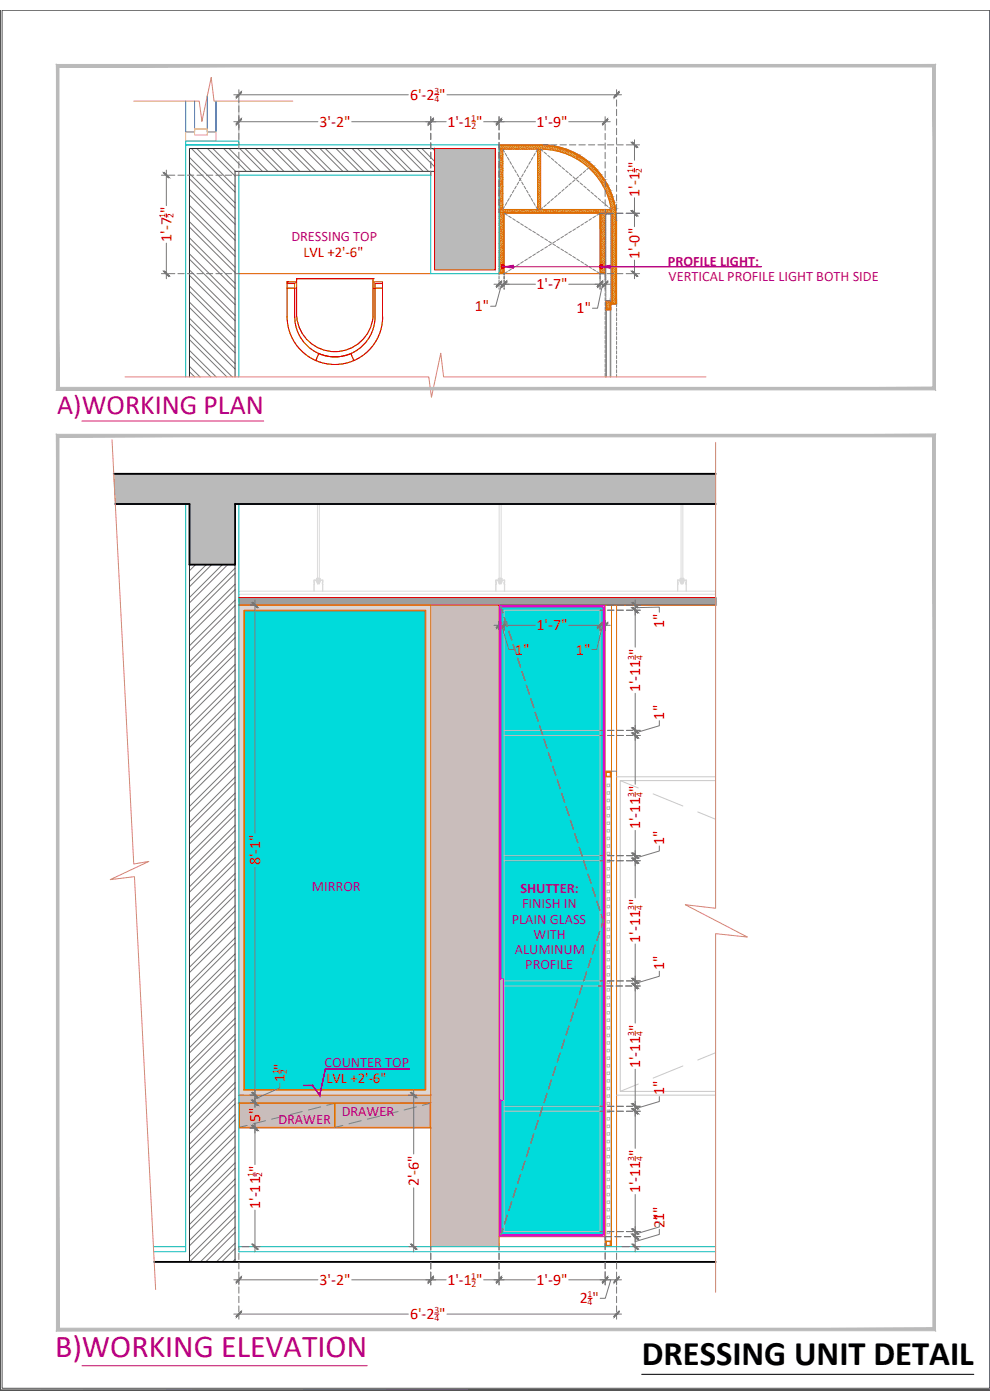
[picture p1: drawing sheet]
<svg xmlns="http://www.w3.org/2000/svg" width="297mm" height="420mm" viewBox="0 0 297 420" stroke-linecap="round" stroke-linejoin="round" font-family="sans-serif">
<defs><g id="words">
<text font-size="10.4" x="192.5" y="409.7">DRESSING UNIT DETAIL</text>
<text font-size="9.6" fill="#b8008a" x="16.5" y="407.3">B)WORKING ELEVATION</text>
<text font-size="8.4" fill="#b8008a" x="17.1" y="124.1">A)WORKING PLAN</text>
<g font-size="4.8" fill="#f00">
<text x="123" y="29.9">6'-2 &quot;</text>
<text x="95.9" y="38">3'-2&quot;</text>
<text x="134.2" y="38.1">1'-1 &quot;</text>
<text x="161" y="38">1'-9&quot;</text>
<text x="191.9" y="59" transform="rotate(-90 191.9 59)">1'-1 &quot;</text>
<text x="51.4" y="72.6" transform="rotate(-90 51.4 72.6)">1'-7 &quot;</text>
<text x="191.9" y="77.7" transform="rotate(-90 191.9 77.7)">1'-0&quot;</text>
<text x="161" y="86.8">1'-7&quot;</text>
<text x="142.5" y="93.4">1&quot;</text>
<text x="173" y="94">1&quot;</text>
<text x="161" y="189.2">1'-7&quot;</text>
<text x="199.3" y="188.5" transform="rotate(-90 199.3 188.5)">1&quot;</text>
<text x="154.5" y="196.4">1&quot;</text>
<text x="172.8" y="196.4">1&quot;</text>
<text x="192.1" y="207.7" transform="rotate(-90 192.1 207.7)">1'-11 &quot;</text>
<text x="199.3" y="215.9" transform="rotate(-90 199.3 215.9)">1&quot;</text>
<text x="192.1" y="248.9" transform="rotate(-90 192.1 248.9)">1'-11 &quot;</text>
<text x="199.3" y="253.5" transform="rotate(-90 199.3 253.5)">1&quot;</text>
<text x="78" y="259.7" transform="rotate(-90 78 259.7)">8'-1&quot;</text>
<text x="192.1" y="282.9" transform="rotate(-90 192.1 282.9)">1'-11 &quot;</text>
<text x="199.3" y="291.1" transform="rotate(-90 199.3 291.1)">1&quot;</text>
<text x="192.1" y="320.5" transform="rotate(-90 192.1 320.5)">1'-11 &quot;</text>
<text x="85.5" y="324.7" transform="rotate(-90 85.5 324.7)">1 &quot;</text>
<text x="199.3" y="328.7" transform="rotate(-90 199.3 328.7)">1&quot;</text>
<text x="78" y="336.8" transform="rotate(-90 78 336.8)">5&quot;</text>
<text x="125.6" y="356" transform="rotate(-90 125.6 356)">2'-6&quot;</text>
<text x="192.1" y="358.1" transform="rotate(-90 192.1 358.1)">1'-11 &quot;</text>
<text x="78" y="362.8" transform="rotate(-90 78 362.8)">1'-11 &quot;</text>
<text x="199.3" y="366.3" transform="rotate(-90 199.3 366.3)">1&quot;</text>
<text x="199.3" y="368.5" transform="rotate(-90 199.3 368.5)">2&quot;</text>
<text x="95.9" y="385.6">3'-2&quot;</text>
<text x="134.2" y="385.6">1'-1 &quot;</text>
<text x="161" y="385.6">1'-9&quot;</text>
<text x="123" y="395.9">6'-2 &quot;</text>
<text x="174" y="391.1">2 &quot;</text>
</g>
<g font-size="4.4" fill="#f00">
<text x="91" y="77.2">LVL +2'-6&quot;</text>
<text x="97.9" y="325.1">LVL +2'-6&quot;</text>
</g>
<g font-size="4.3" fill="#b8008a">
<text x="87.4" y="72.2">DRESSING TOP</text>
<text x="200.4" y="79.8">PROFILE LIGHT:</text>
<text x="200.6" y="84.3">VERTICAL PROFILE LIGHT BOTH SIDE</text>
<text x="93.6" y="267.5">MIRROR</text>
<text x="156.1" y="268.1">SHUTTER:</text>
<text x="156.6" y="272.6">FINISH IN</text>
<text x="153.6" y="277.2">PLAIN GLASS</text>
<text x="160.1" y="281.8">WITH</text>
<text x="154.5" y="286.3">ALUMINUM</text>
<text x="157.6" y="290.9">PROFILE</text>
<text x="97.4" y="320.3">COUNTER TOP</text>
<text x="102.5" y="334.8">DRAWER</text>
<text x="83.5" y="337.4">DRAWER</text>
</g>
<g font-size="2.9" fill="#f00">
<text x="130.3" y="28.1">3</text>
<text x="130.3" y="30.6">4</text>
<text x="141.4" y="36.2">1</text>
<text x="141.4" y="38.7">2</text>
<text x="190.1" y="51.9" transform="rotate(-90 190.1 51.9)">1</text>
<text x="192.5" y="51.8" transform="rotate(-90 192.5 51.8)">2</text>
<text x="49.6" y="65.4" transform="rotate(-90 49.6 65.4)">1</text>
<text x="52.1" y="65.4" transform="rotate(-90 52.1 65.4)">2</text>
<text x="190.3" y="198" transform="rotate(-90 190.3 198)">3</text>
<text x="192.7" y="198" transform="rotate(-90 192.7 198)">4</text>
<text x="190.3" y="239.1" transform="rotate(-90 190.3 239.1)">3</text>
<text x="192.7" y="239.1" transform="rotate(-90 192.7 239.1)">4</text>
<text x="190.3" y="273.2" transform="rotate(-90 190.3 273.2)">3</text>
<text x="192.7" y="273.2" transform="rotate(-90 192.7 273.2)">4</text>
<text x="190.3" y="310.8" transform="rotate(-90 190.3 310.8)">3</text>
<text x="192.7" y="310.8" transform="rotate(-90 192.7 310.8)">4</text>
<text x="83.7" y="322.5" transform="rotate(-90 83.7 322.5)">1</text>
<text x="86.1" y="322.4" transform="rotate(-90 86.1 322.4)">2</text>
<text x="76.2" y="353.2" transform="rotate(-90 76.2 353.2)">1</text>
<text x="78.7" y="353.2" transform="rotate(-90 78.7 353.2)">2</text>
<text x="190.3" y="348.4" transform="rotate(-90 190.3 348.4)">3</text>
<text x="192.7" y="348.4" transform="rotate(-90 192.7 348.4)">4</text>
<text x="141.4" y="383.8">1</text>
<text x="141.4" y="386.2">2</text>
<text x="176.3" y="389.3">1</text>
<text x="130.3" y="394.1">3</text>
<text x="176.3" y="391.8">4</text>
<text x="130.3" y="396.5">4</text>
</g>
</g></defs>
<!-- layer: 03 I-Hatchscreen20 -->
<g fill="#c7c8ca" stroke="#c7c8ca" stroke-width=".3">
<path d="M149.9 181.8l31.5 .4v-.4zM149.9 181.8l31.5 .4h-31.5z"/>
<path d="M149.9 182.2l.4 111.6v-111.6zM149.9 182.2l.4 111.6h-.4z"/>
<path d="M181 182.2l.4 188.3v-188.3zM181 182.2l.4 188.3h-.4z"/>
<path d="M149.9 330.2l.4 40.3v-40.3zM149.9 330.2l.4 40.3h-.4z"/>
<path d="M149.9 370.5l31.5 .4v-.4zM149.9 370.5l31.5 .4h-31.5z"/>
</g>
<g fill="#bababa" stroke="#bababa" stroke-width=".3">
<path d="M34.1 142.2h180.6z"/>
<path d="M149.9 293.8l1.1 36.4v-36.4zM149.9 293.8l1.1 36.4h-1.1z"/>
<path d="M34.1 142.2l180.6 9.1v-9.1zM34.1 142.2l180.6 9.1h-180.1z"/>
<path d="M56.9 151.3l13.6 18.2v-18.2zM56.9 151.3l13.6 18.2h-13.6z"/>
</g>
<!-- layer: HAT -->
<g fill="#c9bdbb" stroke="#c9bdbb" stroke-width=".3">
<path d="M100.5 331.1l28.6 7.2v-7.2zM100.5 331.1l28.6 7.2h-28.6z"/>
<path d="M71.8 331.1l28.6 7.2v-7.2zM71.8 331.1l28.6 7.2h-28.6z"/>
<path d="M129.2 181.6l20.5 192.5v-192.5zM129.2 181.6l20.5 192.5h-20.5z"/>
<path d="M71.7 328.7l57.5 2.3v-2.3zM71.7 328.7l57.5 2.3h-57.5z"/>
</g>
<!-- layer: Interior furniture_tfd -->
<g fill="#00dbdb" stroke="#00dbdb" stroke-width=".3">
<path d="M73.4 183.3l54.2 143.7v-143.7zM73.4 183.3l54.2 143.7h-54.2z"/>
<path d="M150.3 182.2l30.7 111.6v-111.6zM150.3 182.2l30.7 111.6h-30.7z"/>
<path d="M151 293.8l30 36.4v-36.4zM151 293.8l30 36.4h-30z"/>
<path d="M150.3 330.2l30.7 40.3v-40.3zM150.3 330.2l30.7 40.3h-30.7z"/>
</g>
<!-- layer: HAT -->
<g fill="#ddd6d5" stroke="#ddd6d5" stroke-width=".3">
<path d="M71.7 181.6l57.5 1.5v-1.5zM71.7 181.6l57.5 1.5h-57.5z"/>
<path d="M127.8 183.1l1.4 144.1v-144.1zM127.8 183.1l1.4 144.1h-1.4z"/>
<path d="M71.7 183.1l1.5 144.1v-144.1zM71.7 183.1l1.5 144.1h-1.5z"/>
<path d="M71.7 327.2l57.5 1.5v-1.5zM71.7 327.2l57.5 1.5h-57.5z"/>
</g>
<!-- layer: FALSE HATCH -->
<g fill="none" stroke="#9e9e9e" stroke-width=".3">
<path d="M71.7 179.3h.1M71.7 179.8h.1M71.7 179.5h.1M71.7 179.4h.1M71.7 179.7h.1M71.8 179.9h.1M71.8 179.8h.1M71.8 179.7h.1M71.8 179.6h.1M71.9 179.4h.1M72 179.8h.1M72 179.5h.1"/>
<path d="M72.1 179.4h.1M72.1 179.7h.1M72.1 179.6h.1M72.1 179.5h.1M72.1 180h.1M72.1 179.9h.1M72.1 179.3h.1M72.2 179.5h.1M72.3 179.8h.1M72.3 179.7h.1M72.4 179.7h.1M72.4 179.5h.1"/>
<path d="M72.4 179.9h.1M72.4 179.6h.1M72.5 179.5h.1M72.5 179.9h.1M72.5 179.8h.1M72.6 179.6h.1M72.6 179.3h.1M72.6 179.9h.1M72.7 179.3h.1M72.8 179.8h.1M72.8 179.5h.1M72.8 179.7h.1"/>
<path d="M72.8 179.9h.1M72.9 179.6h.1M72.9 180h.1M72.9 179.5h.1M72.9 179.9h.1M73 179.5h.1M73 179.8h.1M73.1 179.7h.1M73.1 179.4h.1M73.1 179.9h.1M73.2 180h.1M73.2 179.6h.1"/>
<path d="M73.2 179.7h.1M73.2 179.9h.1M73.3 179.8h.1M73.3 179.4h.1M73.4 179.6h.1M73.4 180h.1M73.4 179.5h.1M73.5 179.6h.1M73.5 179.5h.1M73.5 179.4h.1M73.5 179.9h.1M73.5 179.8h.1"/>
<path d="M73.6 179.8h.1M73.6 179.7h.1M73.6 179.9h.1M73.7 180h.1M73.7 179.6h.1M73.7 179.7h.1M73.8 179.9h.1M73.8 179.8h.1M73.8 179.4h.1M73.8 179.5h.1M73.9 179.9h.1M73.9 179.7h.1"/>
<path d="M73.9 179.6h.1M74 180h.1M74 179.6h.1M74 179.5h.1M74.1 179.8h.1M74.1 179.4h.1M74.2 179.4h.1M74.2 179.9h.1M74.2 179.6h.1M74.2 179.7h.1M74.3 179.9h.1M74.3 179.7h.1"/>
<path d="M74.3 179.4h.1M74.4 179.6h.1M74.5 179.9h.1M74.5 179.6h.1M74.5 179.7h.1M74.5 179.5h.1M74.6 179.7h.1M74.6 179.4h.1M74.6 179.9h.1M74.6 179.8h.1M74.7 179.3h.1M74.7 179.7h.1"/>
<path d="M74.7 179.9h.1M74.8 179.6h.1M74.8 179.7h.1M74.8 179.4h.1M74.8 179.9h.1M74.9 179.7h.1M74.9 179.5h.1M74.9 179.9h.1M75 179.9h.1M75 179.6h.1M75 179.7h.1M75 179.4h.1"/>
<path d="M75.1 179.7h.1M75.1 179.4h.1M75.1 179.5h.1M75.1 179.9h.1M75.2 179.8h.1M75.2 179.4h.1M75.3 179.9h.1M75.3 179.5h.1M75.3 179.7h.1M75.3 179.6h.1M75.4 180h.1M75.4 179.5h.1"/>
<path d="M75.4 179.7h.1M75.4 179.4h.1M75.5 179.7h.1M75.5 179.3h.1M75.5 179.5h.1M75.5 179.9h.1M75.5 179.4h.1M75.5 180h.1M75.6 179.6h.1M75.6 179.5h.1M75.6 179.4h.1M75.6 179.8h.1"/>
<path d="M75.6 179.7h.1M75.6 180h.1M75.6 179.9h.1M75.7 179.5h.1M75.8 179.9h.1M75.8 179.5h.1M75.8 179.7h.1M75.9 179.6h.1M75.9 179.3h.1M75.9 179.7h.1M75.9 179.5h.1M76 179.8h.1"/>
<path d="M76 179.7h.1M76 180h.1M76 179.4h.1M76.1 179.5h.1M76.1 179.9h.1M76.2 179.3h.1M76.2 179.5h.1M76.2 180h.1M76.2 179.8h.1M76.2 179.7h.1M76.2 179.9h.1M76.3 179.4h.1"/>
<path d="M76.3 179.7h.1M76.3 179.9h.1M76.3 179.5h.1M76.3 179.6h.1M76.4 180h.1M76.4 179.5h.1M76.5 179.7h.1M76.5 179.5h.1M76.5 179.9h.1M76.5 180h.1M76.5 179.4h.1M76.5 179.8h.1"/>
<path d="M76.6 179.9h.1M76.6 179.5h.1M76.6 179.8h.1M76.7 179.6h.1M76.7 179.5h.1M76.7 179.4h.1M76.7 179.7h.1M76.7 180h.1M76.7 179.8h.1M76.8 179.7h.1M76.8 179.8h.1M76.8 179.5h.1"/>
<path d="M76.9 179.7h.1M76.9 179.5h.1M77 179.7h.1M77 179.5h.1M77 179.4h.1M77 180h.1M77 179.8h.1M77.1 179.8h.1M77.1 179.5h.1M77.2 179.6h.1M77.3 179.7h.1M77.3 179.3h.1"/>
<path d="M77.4 179.8h.1M77.4 179.5h.1M77.4 179.7h.1M77.4 179.6h.1M77.4 180h.1M77.4 179.9h.1M77.5 179.7h.1M77.5 179.5h.1M77.5 180h.1M77.5 179.4h.1M77.6 179.5h.1M77.6 179.9h.1"/>
<path d="M77.6 179.4h.1M77.6 179.8h.1M77.7 179.6h.1M77.7 179.5h.1M77.8 179.7h.1M77.8 180h.1M77.8 179.8h.1M77.9 179.8h.1M77.9 179.5h.1M77.9 179.4h.1M78 179.6h.1M78 179.4h.1"/>
<path d="M78 180h.1M78.1 179.5h.1M78.1 179.4h.1M78.1 179.9h.1M78.1 179.8h.1M78.1 179.7h.1M78.2 179.7h.1M78.3 179.6h.1M78.4 179.8h.1M78.4 179.5h.1M78.4 179.3h.1M78.4 179.7h.1"/>
<path d="M78.4 179.6h.1M78.4 179.4h.1M78.5 180h.1M78.5 179.9h.1M78.5 179.4h.1M78.6 180h.1M78.6 179.6h.1M78.7 179.7h.1M78.7 179.8h.1M78.7 179.5h.1M78.8 179.6h.1M78.8 179.5h.1"/>
<path d="M78.8 179.7h.1M78.8 180h.1M78.8 179.8h.1M78.9 179.5h.1M78.9 179.9h.1M79 179.8h.1M79 179.4h.1M79 179.9h.1M79.1 180h.1M79.1 179.6h.1M79.1 179.5h.1M79.1 179.3h.1"/>
<path d="M79.2 179.8h.1M79.2 179.7h.1M79.2 179.6h.1M79.2 179.4h.1M79.3 179.3h.1M79.3 179.7h.1M79.3 179.6h.1M79.3 180h.1M79.5 179.7h.1M79.5 179.4h.1M79.5 179.5h.1M79.5 179.9h.1"/>
<path d="M79.5 179.6h.1M79.5 180h.1M79.6 179.6h.1M79.6 179.7h.1M79.6 180h.1M79.6 179.8h.1M79.7 179.7h.1M79.8 179.4h.1M79.8 179.8h.1M79.8 179.6h.1M79.8 179.5h.1M79.9 179.9h.1"/>
<path d="M79.9 179.6h.1M79.9 179.8h.1M79.9 179.7h.1M79.9 179.5h.1M80 179.5h.1M80 180h.1M80 179.7h.1M80 179.4h.1M80 179.9h.1M80.1 179.3h.1M80.1 179.9h.1M80.1 179.6h.1"/>
<path d="M80.1 179.7h.1M80.2 179.5h.1M80.2 179.3h.1M80.2 179.8h.1M80.2 179.7h.1M80.2 179.6h.1M80.3 179.7h.1M80.3 179.4h.1M80.3 179.5h.1M80.3 179.9h.1M80.3 179.6h.1M80.4 179.9h.1"/>
<path d="M80.4 179.6h.1M80.4 179.5h.1M80.5 179.6h.1M80.5 179.7h.1M80.5 179.4h.1M80.6 179.7h.1M80.6 179.6h.1M80.6 179.5h.1M80.6 179.9h.1M80.6 179.4h.1M80.6 179.8h.1M80.7 179.7h.1"/>
<path d="M80.8 179.7h.1M80.8 179.4h.1M80.8 179.9h.1M80.8 179.5h.1M80.8 179.6h.1M80.9 179.5h.1M80.9 179.4h.1M80.9 179.9h.1M80.9 179.8h.1M80.9 179.7h.1M81 179.6h.1M81 179.9h.1"/>
<path d="M81.1 179.7h.1M81.1 179.4h.1M81.1 179.9h.1M81.2 179.4h.1M81.2 179.8h.1M81.2 179.9h.1M81.2 179.5h.1M81.2 179.7h.1M81.3 179.8h.1M81.3 179.7h.1M81.3 179.6h.1M81.3 179.4h.1"/>
<path d="M81.3 180h.1M81.3 179.5h.1M81.4 179.5h.1M81.4 179.9h.1M81.5 179.7h.1M81.6 179.7h.1M81.6 179.3h.1M81.6 179.8h.1M81.6 179.6h.1M81.6 179.5h.1M81.6 179.9h.1M81.7 179.9h.1"/>
<path d="M81.7 179.4h.1M81.7 179.8h.1M81.7 179.7h.1M81.7 179.5h.1M81.8 179.7h.1M81.8 179.3h.1M81.8 179.6h.1M81.9 179.5h.1M82 179.9h.1M82 179.5h.1M82 179.4h.1M82 179.8h.1"/>
<path d="M82 179.7h.1M82.1 179.7h.1M82.1 179.3h.1M82.1 179.8h.1M82.2 179.5h.1M82.2 179.9h.1M82.2 179.7h.1M82.3 179.9h.1M82.3 179.5h.1M82.3 179.4h.1M82.3 179.7h.1M82.3 179.6h.1"/>
<path d="M82.3 179.8h.1M82.4 179.7h.1M82.4 180h.1M82.5 179.4h.1M82.5 179.8h.1M82.5 179.5h.1M82.6 179.7h.1M82.7 179.5h.1M82.7 179.6h.1M82.7 180h.1M82.7 179.7h.1M82.7 179.9h.1"/>
<path d="M82.8 179.8h.1M82.8 179.5h.1M82.9 179.7h.1M82.9 180h.1M82.9 179.5h.1M83 179.8h.1M83 179.5h.1M83 179.4h.1M83 179.9h.1M83.1 179.9h.1M83.1 179.7h.1M83.1 179.6h.1"/>
<path d="M83.2 179.7h.1M83.2 179.6h.1M83.3 179.5h.1M83.3 179.8h.1M83.3 179.6h.1M83.4 179.4h.1M83.4 179.6h.1M83.4 179.8h.1M83.4 179.7h.1M83.4 180h.1M83.6 179.8h.1M83.6 179.5h.1"/>
<path d="M83.6 179.9h.1M83.7 179.6h.1M83.7 179.7h.1M83.7 179.5h.1M83.8 179.9h.1M83.8 179.8h.1M83.8 179.5h.1M83.9 179.3h.1M83.9 179.7h.1M83.9 179.6h.1M83.9 179.4h.1M83.9 180h.1"/>
<path d="M84 179.5h.1M84.1 179.8h.1M84.1 179.5h.1M84.1 179.3h.1M84.1 179.9h.1M84.1 179.7h.1M84.2 180h.1M84.2 179.6h.1M84.3 179.8h.1M84.3 179.5h.1M84.4 179.9h.1M84.4 179.4h.1"/>
<path d="M84.4 179.8h.1M84.5 179.6h.1M84.5 179.7h.1M84.5 179.4h.1M84.5 180h.1M84.6 179.4h.1M84.6 179.5h.1M84.6 180h.1M84.6 179.8h.1M84.7 179.6h.1M84.7 179.3h.1M84.7 179.7h.1"/>
<path d="M84.8 180h.1M84.8 179.7h.1M84.8 179.6h.1M84.8 179.5h.1M84.8 179.9h.1M84.8 179.8h.1M84.9 179.8h.1M84.9 179.4h.1M84.9 179.9h.1M85 179.4h.1M85 180h.1M85 179.6h.1"/>
<path d="M85 179.7h.1M85 179.8h.1M85.1 179.6h.1M85.1 179.7h.1M85.1 179.4h.1M85.1 179.5h.1M85.1 179.3h.1M85.2 179.9h.1M85.2 179.7h.1M85.3 180h.1M85.3 179.6h.1M85.3 179.7h.1"/>
<path d="M85.4 179.7h.1M85.4 179.4h.1M85.4 179.5h.1M85.4 180h.1M85.4 179.9h.1M85.5 179.4h.1M85.5 179.9h.1M85.5 179.6h.1M85.5 179.7h.1M85.6 180h.1M85.6 179.6h.1M85.6 179.8h.1"/>
<path d="M85.6 179.7h.1M85.6 179.4h.1M85.7 179.7h.1M85.7 179.5h.1M85.7 179.9h.1M85.7 179.6h.1M85.8 179.5h.1M85.8 179.4h.1M85.8 179.8h.1M85.8 179.9h.1M85.9 179.6h.1M85.9 179.5h.1"/>
<path d="M85.9 179.9h.1M85.9 179.8h.1M85.9 179.7h.1M85.9 179.4h.1M85.9 180h.1M86.1 179.9h.1M86.1 179.5h.1M86.1 179.7h.1M86.1 179.8h.1M86.2 179.7h.1M86.2 179.4h.1M86.2 179.5h.1"/>
<path d="M86.2 179.9h.1M86.2 179.6h.1M86.3 179.8h.1M86.3 179.4h.1M86.3 179.9h.1M86.3 179.5h.1M86.4 179.6h.1M86.4 179.7h.1M86.4 179.4h.1M86.4 179.9h.1M86.5 179.4h.1M86.5 179.9h.1"/>
<path d="M86.6 179.9h.1M86.6 179.5h.1M86.6 179.7h.1M86.6 179.6h.1M86.7 179.4h.1M86.7 179.7h.1M86.7 179.6h.1M86.7 179.5h.1M86.7 180h.1M86.8 179.5h.1M86.8 179.9h.1M86.9 179.6h.1"/>
<path d="M86.9 179.5h.1M87 179.7h.1M87 179.4h.1M87 179.9h.1M87 179.8h.1M87 179.3h.1M87.1 179.5h.1M87.1 179.9h.1M87.1 179.4h.1M87.1 179.8h.1M87.1 179.7h.1M87.2 179.7h.1"/>
<path d="M87.2 179.3h.1M87.2 179.5h.1M87.2 179.6h.1M87.3 179.9h.1M87.3 179.7h.1M87.3 179.5h.1M87.4 179.9h.1M87.4 179.5h.1M87.5 179.7h.1M87.5 179.9h.1M87.5 179.3h.1M87.6 179.4h.1"/>
<path d="M87.6 179.9h.1M87.6 179.5h.1M87.6 179.7h.1M87.6 179.6h.1M87.7 179.9h.1M87.7 179.4h.1M87.7 179.8h.1M87.7 179.6h.1M87.8 179.7h.1M87.8 179.6h.1M87.9 179.9h.1M87.9 179.5h.1"/>
<path d="M88 179.5h.1M88 179.4h.1M88 179.3h.1M88 179.7h.1M88 180h.1M88 179.9h.1M88 179.8h.1M88.1 179.7h.1M88.1 179.5h.1M88.1 179.9h.1M88.2 179.8h.1M88.2 179.5h.1"/>
<path d="M88.2 179.9h.1M88.2 179.6h.1M88.3 179.7h.1M88.3 179.5h.1M88.3 179.4h.1M88.3 179.8h.1M88.4 179.5h.1M88.4 179.8h.1M88.5 179.4h.1M88.5 179.8h.1M88.5 179.9h.1M88.5 179.3h.1"/>
<path d="M88.5 179.7h.1M88.6 179.7h.1M88.6 179.4h.1M88.7 179.8h.1M88.7 179.5h.1M88.7 179.7h.1M88.7 179.6h.1M88.7 179.9h.1M88.7 180h.1M88.8 179.7h.1M88.9 179.7h.1M88.9 179.5h.1"/>
<path d="M88.9 179.8h.1M89 179.6h.1M89 179.5h.1M89 179.4h.1M89.1 179.6h.1M89.1 180h.1M89.1 179.9h.1M89.1 179.8h.1M89.1 179.7h.1M89.2 179.6h.1M89.2 179.8h.1M89.2 179.5h.1"/>
<path d="M89.2 180h.1M89.3 180h.1M89.3 179.6h.1M89.4 179.5h.1M89.4 179.4h.1M89.4 179.7h.1M89.4 179.8h.1M89.5 179.5h.1M89.5 179.8h.1M89.5 179.9h.1M89.6 180h.1M89.6 179.6h.1"/>
<path d="M89.6 179.7h.1M89.7 179.4h.1M89.7 179.6h.1M89.7 179.8h.1M89.7 179.7h.1M89.7 179.5h.1M89.8 180h.1M89.8 179.4h.1M89.8 179.8h.1M89.9 180h.1M89.9 179.6h.1M89.9 179.7h.1"/>
<path d="M89.9 179.4h.1M90 179.8h.1M90 179.4h.1M90 179.5h.1M90 179.9h.1M90.1 179.6h.1M90.1 179.5h.1M90.1 179.4h.1M90.1 180h.1M90.1 179.8h.1M90.2 179.7h.1M90.2 179.6h.1"/>
<path d="M90.3 179.8h.1M90.3 179.4h.1M90.3 179.5h.1M90.4 180h.1M90.4 179.6h.1M90.4 179.8h.1M90.4 179.5h.1M90.4 179.4h.1M90.5 179.8h.1M90.5 179.7h.1M90.5 179.4h.1M90.5 179.6h.1"/>
<path d="M90.6 179.5h.1M90.6 180h.1M90.6 179.9h.1M90.6 179.6h.1M90.6 179.7h.1M90.7 179.7h.1M90.8 179.4h.1M90.8 179.3h.1M90.8 179.6h.1M90.8 179.5h.1M90.8 179.7h.1M90.8 180h.1"/>
<path d="M90.8 179.9h.1M90.9 179.4h.1M90.9 179.8h.1M90.9 179.9h.1M90.9 179.6h.1M91 179.8h.1M91.1 179.7h.1M91.1 179.4h.1M91.1 179.6h.1M91.1 179.5h.1M91.2 179.9h.1M91.2 179.6h.1"/>
<path d="M91.2 179.8h.1M91.2 179.7h.1M91.2 179.4h.1M91.3 179.5h.1M91.3 179.7h.1M91.3 179.4h.1M91.4 179.5h.1M91.4 179.9h.1M91.4 180h.1M91.4 179.6h.1M91.5 179.5h.1M91.5 179.3h.1"/>
<path d="M91.5 179.8h.1M91.5 179.7h.1M91.5 179.6h.1M91.6 179.7h.1M91.6 179.4h.1M91.7 179.7h.1M91.7 179.9h.1M91.7 179.5h.1M91.7 179.4h.1M91.7 179.8h.1M91.8 179.5h.1M91.8 179.4h.1"/>
<path d="M91.8 179.7h.1M91.9 179.7h.1M91.9 179.6h.1M91.9 179.5h.1M91.9 180h.1M91.9 179.9h.1M91.9 179.4h.1M92 179.8h.1M92.1 179.4h.1M92.1 179.7h.1M92.2 179.7h.1M92.2 179.6h.1"/>
<path d="M92.2 179.5h.1M92.2 179.4h.1M92.2 179.9h.1M92.2 179.8h.1M92.4 179.7h.1M92.4 179.3h.1M92.4 179.4h.1M92.4 179.9h.1M92.5 179.6h.1M92.5 179.9h.1M92.5 179.5h.1M92.5 179.8h.1"/>
<path d="M92.5 179.3h.1M92.6 179.8h.1M92.6 179.7h.1M92.6 179.6h.1M92.6 179.3h.1M92.7 179.7h.1M92.8 179.9h.1M92.8 179.5h.1M92.9 179.7h.1M92.9 180h.1M92.9 179.6h.1M92.9 179.5h.1"/>
<path d="M92.9 179.4h.1M93 180h.1M93 179.9h.1M93 179.5h.1M93 179.8h.1M93.1 179.3h.1M93.1 179.7h.1M93.2 179.7h.1M93.3 179.5h.1M93.3 179.4h.1M93.3 180h.1M93.3 179.8h.1"/>
<path d="M93.3 179.9h.1M93.3 179.7h.1M93.4 179.9h.1M93.4 179.4h.1M93.4 179.7h.1M93.5 179.7h.1M93.6 179.8h.1M93.6 179.5h.1M93.6 179.9h.1M93.6 179.7h.1M93.6 179.6h.1M93.6 179.4h.1"/>
<path d="M93.7 179.7h.1M93.8 179.5h.1M93.8 179.8h.1M93.8 180h.1M93.9 179.9h.1M93.9 179.7h.1M93.9 179.3h.1M94 179.7h.1M94 179.6h.1M94 179.5h.1M94 179.9h.1M94.1 179.8h.1"/>
<path d="M94.1 179.5h.1M94.1 179.9h.1M94.1 179.6h.1M94.2 179.7h.1M94.3 179.7h.1M94.3 179.8h.1M94.3 179.5h.1M94.3 179.4h.1M94.3 179.6h.1M94.4 179.9h.1M94.4 179.8h.1M94.4 179.7h.1"/>
<path d="M94.4 179.4h.1M94.5 179.6h.1M94.5 179.7h.1M94.5 179.8h.1M94.6 179.8h.1M94.6 179.5h.1M94.6 180h.1M94.7 179.4h.1M94.7 179.5h.1M94.7 179.9h.1M94.7 179.8h.1M94.7 179.7h.1"/>
<path d="M94.7 179.6h.1M94.7 180h.1M94.8 179.5h.1M94.8 179.6h.1M94.9 179.8h.1M94.9 179.5h.1M94.9 179.3h.1M94.9 179.9h.1M95 179.4h.1M95 179.9h.1M95 180h.1M95 179.6h.1"/>
<path d="M95 179.8h.1M95 179.7h.1M95 179.5h.1M95.1 179.9h.1M95.1 179.8h.1M95.1 179.5h.1M95.2 179.5h.1M95.2 180h.1M95.2 179.6h.1M95.3 179.7h.1M95.3 179.5h.1M95.4 179.8h.1"/>
<path d="M95.4 179.4h.1M95.4 179.5h.1M95.4 179.9h.1M95.4 179.7h.1M95.5 179.6h.1M95.5 179.4h.1M95.5 179.8h.1M95.5 180h.1M95.5 179.7h.1M95.6 179.8h.1M95.6 179.4h.1M95.6 179.6h.1"/>
<path d="M95.7 179.6h.1M95.7 179.4h.1M95.8 179.8h.1M95.8 179.7h.1M95.8 180h.1M95.8 179.6h.1M95.8 179.5h.1M95.9 179.9h.1M95.9 179.7h.1M95.9 179.4h.1M96 179.5h.1M96 180h.1"/>
<path d="M96 179.9h.1M96.1 180h.1M96.1 179.6h.1M96.1 179.7h.1M96.1 179.5h.1M96.1 179.9h.1M96.1 179.8h.1M96.2 179.7h.1M96.2 179.4h.1M96.2 179.6h.1M96.3 179.9h.1M96.3 179.6h.1"/>
<path d="M96.3 179.5h.1M96.4 179.4h.1M96.4 179.8h.1M96.4 179.7h.1M96.4 179.5h.1M96.4 179.3h.1M96.5 179.9h.1M96.5 179.8h.1M96.5 179.7h.1M96.6 179.9h.1M96.6 179.6h.1M96.6 179.5h.1"/>
<path d="M96.7 179.7h.1M96.7 179.4h.1M96.7 179.6h.1M96.8 179.4h.1M96.8 179.6h.1M96.8 179.7h.1M96.9 179.9h.1M96.9 179.4h.1M96.9 179.8h.1M96.9 179.7h.1M97 179.4h.1M97 179.6h.1"/>
<path d="M97.1 179.6h.1M97.1 179.7h.1M97.1 179.9h.1M97.1 179.5h.1M97.2 179.7h.1M97.2 179.5h.1M97.2 179.6h.1M97.2 179.9h.1M97.2 179.8h.1M97.2 179.4h.1M97.3 179.4h.1M97.3 180h.1"/>
<path d="M97.4 179.5h.1M97.4 179.9h.1M97.5 179.8h.1M97.5 179.7h.1M97.5 179.4h.1M97.5 179.5h.1M97.5 179.9h.1M97.6 179.6h.1M97.6 179.7h.1M97.6 179.9h.1M97.6 179.5h.1M97.7 179.4h.1"/>
<path d="M97.7 179.8h.1M97.7 179.5h.1M97.7 179.7h.1M97.8 179.4h.1M97.8 180h.1M97.9 179.9h.1M97.9 179.5h.1M97.9 179.7h.1M97.9 179.6h.1M97.9 180h.1M97.9 179.8h.1M98 179.8h.1"/>
<path d="M98 179.7h.1M98 179.3h.1M98.1 179.7h.1M98.2 179.9h.1M98.2 179.5h.1M98.2 179.6h.1M98.3 179.9h.1M98.3 179.8h.1M98.3 179.7h.1M98.3 179.3h.1M98.3 180h.1M98.3 179.4h.1"/>
<path d="M98.4 179.6h.1M98.4 179.9h.1M98.4 179.5h.1M98.4 180h.1M98.4 179.8h.1M98.6 179.7h.1M98.6 179.3h.1M98.6 179.5h.1M98.6 179.4h.1M98.6 179.9h.1M98.7 179.9h.1M98.7 179.5h.1"/>
<path d="M98.8 179.5h.1M98.8 179.9h.1M98.8 179.7h.1M98.8 180h.1M98.8 179.4h.1M98.9 179.4h.1M98.9 179.8h.1M98.9 179.5h.1M98.9 179.7h.1M98.9 179.6h.1M99 179.9h.1M99.1 179.7h.1"/>
<path d="M99.1 179.4h.1M99.1 179.8h.1M99.2 179.8h.1M99.2 179.5h.1M99.3 179.6h.1M99.3 179.5h.1M99.3 179.9h.1M99.3 179.7h.1M99.3 179.8h.1M99.3 179.4h.1M99.3 180h.1M99.4 179.7h.1"/>
<path d="M99.4 179.6h.1M99.5 179.8h.1M99.5 179.5h.1M99.6 179.7h.1M99.6 179.6h.1M99.6 179.5h.1M99.6 179.4h.1M99.6 179.8h.1M99.7 179.9h.1M99.7 179.7h.1M99.7 179.5h.1M99.7 179.8h.1"/>
<path d="M99.7 179.6h.1M99.8 179.5h.1M99.8 180h.1M99.8 179.4h.1M99.8 179.9h.1M99.9 179.6h.1M99.9 179.4h.1M99.9 179.7h.1M99.9 179.8h.1M100 179.8h.1M100 179.5h.1M100 179.7h.1"/>
<path d="M100 179.6h.1M100 179.9h.1M100.1 179.5h.1M100.1 179.7h.1M100.1 179.6h.1M100.1 179.4h.1M100.1 179.8h.1M100.2 179.5h.1M100.2 179.8h.1M100.3 179.6h.1M100.3 179.5h.1M100.3 179.4h.1"/>
<path d="M100.4 179.6h.1M100.4 180h.1M100.4 179.9h.1M100.4 179.8h.1M100.5 179.4h.1M100.5 179.8h.1M100.5 179.7h.1M100.5 179.5h.1M100.6 179.7h.1M100.6 179.6h.1M100.6 179.5h.1M100.6 179.9h.1"/>
<path d="M100.7 180h.1M100.7 179.5h.1M100.7 179.4h.1M100.7 179.9h.1M100.7 179.7h.1M100.8 179.8h.1M100.8 179.5h.1M100.8 179.7h.1M100.8 179.4h.1M100.8 179.9h.1M100.9 180h.1M100.9 179.6h.1"/>
<path d="M101 179.8h.1M101 179.7h.1M101 179.4h.1M101 179.6h.1M101 179.5h.1M101.1 179.9h.1M101.1 179.6h.1M101.2 180h.1M101.2 179.6h.1M101.2 179.5h.1M101.3 179.8h.1M101.3 179.4h.1"/>
<path d="M101.3 179.9h.1M101.3 179.7h.1M101.4 179.6h.1M101.4 179.5h.1M101.4 179.4h.1M101.4 180h.1M101.4 179.9h.1M101.4 179.8h.1M101.5 179.5h.1M101.5 179.9h.1M101.5 179.7h.1M101.5 179.8h.1"/>
<path d="M101.6 179.7h.1M101.6 179.4h.1M101.6 179.6h.1M101.7 179.6h.1M101.7 180h.1M101.7 179.5h.1M101.7 179.4h.1M101.8 179.8h.1M101.8 179.7h.1M101.8 179.4h.1M101.9 179.7h.1M101.9 179.4h.1"/>
<path d="M101.9 179.9h.1M101.9 179.6h.1M101.9 179.8h.1M102 179.9h.1M102 179.7h.1M102 179.5h.1M102.1 179.4h.1M102.1 179.7h.1M102.1 179.6h.1M102.1 179.5h.1M102.2 180h.1M102.2 179.7h.1"/>
<path d="M102.2 179.5h.1M102.2 179.9h.1M102.3 179.9h.1M102.4 179.7h.1M102.4 179.4h.1M102.4 179.9h.1M102.4 179.6h.1M102.5 179.9h.1M102.5 179.5h.1M102.5 179.8h.1M102.5 179.7h.1M102.6 179.6h.1"/>
<path d="M102.6 179.4h.1M102.6 179.7h.1M102.7 179.7h.1M102.7 179.5h.1M102.7 179.9h.1M102.8 179.5h.1M102.8 179.4h.1M102.8 179.8h.1M102.8 179.7h.1M102.8 179.9h.1M102.9 179.7h.1M102.9 179.4h.1"/>
<path d="M103 179.7h.1M103 179.5h.1M103 179.9h.1M103.2 179.7h.1M103.2 179.4h.1M103.2 179.6h.1M103.2 179.5h.1M103.2 180h.1M103.2 179.9h.1M103.3 179.5h.1M103.3 179.9h.1M103.4 179.5h.1"/>
<path d="M103.4 179.9h.1M103.4 179.7h.1M103.4 179.4h.1M103.5 179.6h.1M103.5 179.5h.1M103.5 179.7h.1M103.5 179.9h.1M103.5 180h.1M103.5 179.8h.1M103.6 179.6h.1M103.7 179.7h.1M103.7 179.3h.1"/>
<path d="M103.8 179.5h.1M103.8 179.9h.1M103.8 179.3h.1M103.8 180h.1M103.8 179.8h.1M103.9 179.8h.1M103.9 179.7h.1M103.9 179.6h.1M103.9 179.5h.1M103.9 179.9h.1M103.9 179.3h.1M104 179.7h.1"/>
<path d="M104.1 179.9h.1M104.1 179.5h.1M104.1 179.6h.1M104.2 179.7h.1M104.2 179.3h.1M104.2 179.4h.1M104.2 179.8h.1M104.2 179.6h.1M104.2 179.5h.1M104.3 180h.1M104.3 179.9h.1M104.3 179.4h.1"/>
<path d="M104.3 179.5h.1M104.4 179.9h.1M104.4 179.8h.1M104.4 179.5h.1M104.4 180h.1M104.5 179.7h.1M104.6 179.6h.1M104.6 179.5h.1M104.6 179.7h.1M104.6 179.8h.1M104.6 180h.1M104.7 179.7h.1"/>
<path d="M104.7 179.4h.1M104.7 179.8h.1M104.7 180h.1M104.9 179.8h.1M104.9 179.5h.1M104.9 179.3h.1M104.9 179.6h.1M104.9 179.7h.1M105 179.7h.1M105.1 179.7h.1M105.1 179.8h.1M105.1 179.5h.1"/>
<path d="M105.2 179.7h.1M105.2 179.5h.1M105.2 180h.1M105.2 179.9h.1M105.3 179.7h.1M105.3 179.6h.1M105.3 179.5h.1M105.3 180h.1M105.3 179.9h.1M105.4 179.5h.1M105.4 179.8h.1M105.5 179.6h.1"/>
<path d="M105.5 179.7h.1M105.6 179.8h.1M105.6 179.5h.1M105.6 179.6h.1M105.6 179.4h.1M105.7 179.8h.1M105.7 179.9h.1M105.7 179.7h.1M105.7 179.4h.1M105.8 180h.1M105.8 179.6h.1M105.8 179.5h.1"/>
<path d="M105.9 179.8h.1M105.9 179.5h.1M105.9 179.7h.1M106 179.5h.1M106 179.3h.1M106 179.8h.1M106 179.7h.1M106 179.6h.1M106 180h.1M106.1 179.5h.1M106.2 179.8h.1M106.2 179.4h.1"/>
<path d="M106.3 179.4h.1M106.3 180h.1M106.3 179.6h.1M106.3 179.7h.1M106.3 179.5h.1M106.4 179.9h.1M106.4 179.8h.1M106.4 179.4h.1M106.5 179.7h.1M106.6 180h.1M106.6 179.6h.1M106.6 179.5h.1"/>
<path d="M106.6 179.9h.1M106.7 179.4h.1M106.7 179.5h.1M106.7 179.8h.1M106.7 179.9h.1M106.7 179.7h.1M106.8 179.4h.1M106.8 179.6h.1M106.8 180h.1M106.9 179.8h.1M106.9 179.4h.1M107 179.8h.1"/>
<path d="M107 179.3h.1M107 179.7h.1M107 179.4h.1M107.1 179.8h.1M107.1 179.7h.1M107.1 179.9h.1M107.1 179.6h.1M107.1 179.5h.1M107.2 179.7h.1M107.2 179.4h.1M107.3 179.4h.1M107.3 179.9h.1"/>
<path d="M107.3 179.7h.1M107.4 179.9h.1M107.4 179.6h.1M107.4 179.8h.1M107.4 179.7h.1M107.4 179.5h.1M107.5 179.7h.1M107.5 179.4h.1M107.5 179.8h.1M107.6 179.9h.1M107.6 179.6h.1M107.7 179.5h.1"/>
<path d="M107.7 179.4h.1M107.7 179.7h.1M107.7 180h.1M107.8 179.9h.1M107.8 179.8h.1M107.8 179.7h.1M107.8 179.4h.1M107.9 179.6h.1M107.9 179.9h.1M107.9 179.8h.1M107.9 179.5h.1M108 179.4h.1"/>
<path d="M108 179.5h.1M108 179.9h.1M108 179.7h.1M108.1 179.4h.1M108.1 179.8h.1M108.1 179.7h.1M108.2 179.5h.1M108.2 179.9h.1M108.2 179.6h.1M108.2 179.4h.1M108.3 179.7h.1M108.3 179.4h.1"/>
<path d="M108.3 179.8h.1M108.3 179.9h.1M108.4 179.8h.1M108.4 179.9h.1M108.4 179.5h.1M108.4 179.7h.1M108.5 179.7h.1M108.5 179.5h.1M108.5 179.9h.1M108.5 179.8h.1M108.5 179.4h.1M108.5 179.6h.1"/>
<path d="M108.6 179.7h.1M108.6 179.5h.1M108.7 179.9h.1M108.7 179.5h.1M108.7 179.6h.1M108.8 179.9h.1M108.8 179.7h.1M108.8 179.3h.1M108.8 179.5h.1M108.8 179.4h.1M108.8 179.8h.1M108.9 179.9h.1"/>
<path d="M108.9 179.5h.1M108.9 179.7h.1M109 179.6h.1M109 179.5h.1M109 180h.1M109.1 179.7h.1M109.1 179.3h.1M109.1 179.6h.1M109.1 179.4h.1M109.2 179.9h.1M109.2 179.5h.1M109.2 179.8h.1"/>
<path d="M109.2 179.7h.1M109.2 179.6h.1M109.2 180h.1M109.3 179.9h.1M109.3 179.5h.1M109.3 179.3h.1M109.3 179.7h.1M109.3 179.4h.1M109.3 179.8h.1M109.4 179.7h.1M109.5 179.9h.1M109.5 179.5h.1"/>
<path d="M109.5 179.7h.1M109.5 179.6h.1M109.6 179.9h.1M109.6 179.8h.1M109.6 179.7h.1M109.6 179.5h.1M109.7 179.4h.1M109.7 179.8h.1M109.7 179.7h.1M109.7 179.5h.1M109.8 179.9h.1M109.8 179.3h.1"/>
<path d="M109.9 179.7h.1M109.9 179.5h.1M109.9 179.4h.1M109.9 179.3h.1M109.9 179.9h.1M109.9 179.8h.1M110 179.8h.1M110 179.5h.1M110 179.7h.1M110 179.6h.1M110.1 179.7h.1M110.2 179.5h.1"/>
<path d="M110.2 179.4h.1M110.2 179.8h.1M110.2 179.7h.1M110.2 179.6h.1M110.3 180h.1M110.3 179.9h.1M110.4 179.6h.1M110.4 179.7h.1M110.4 179.5h.1M110.4 179.9h.1M110.5 179.8h.1M110.5 179.5h.1"/>
<path d="M110.5 179.6h.1M110.6 179.6h.1M110.6 179.5h.1M110.6 179.9h.1M110.6 179.8h.1M110.7 179.7h.1M110.7 179.5h.1M110.7 179.9h.1M110.7 179.8h.1M110.8 179.8h.1M110.8 179.5h.1M110.8 179.9h.1"/>
<path d="M110.9 179.6h.1M110.9 179.5h.1M110.9 179.4h.1M110.9 179.3h.1M111 179.9h.1M111 179.7h.1M111 179.8h.1M111 179.5h.1M111 179.4h.1M111 179.6h.1M111.1 179.7h.1M111.2 179.6h.1"/>
<path d="M111.2 179.5h.1M111.3 179.4h.1M111.3 179.5h.1M111.3 179.9h.1M111.3 179.8h.1M111.3 179.7h.1M111.3 179.6h.1M111.4 180h.1M111.4 179.6h.1M111.4 179.7h.1M111.5 179.8h.1M111.5 179.5h.1"/>
<path d="M111.5 179.6h.1M111.6 179.3h.1M111.6 179.7h.1M111.6 179.6h.1M111.6 179.5h.1M111.7 179.9h.1M111.7 179.8h.1M111.7 179.5h.1M111.7 180h.1M111.7 179.6h.1M111.8 179.5h.1M111.8 179.9h.1"/>
<path d="M111.8 179.8h.1M111.9 179.7h.1M112 180h.1M112 179.6h.1M112 179.5h.1M112 179.4h.1M112 179.9h.1M112 179.7h.1M112.1 179.9h.1M112.1 179.6h.1M112.1 179.8h.1M112.1 179.4h.1"/>
<path d="M112.2 179.4h.1M112.2 180h.1M112.2 179.6h.1M112.3 179.5h.1M112.3 180h.1M112.3 179.4h.1M112.3 179.8h.1M112.4 179.7h.1M112.4 179.4h.1M112.4 179.6h.1M112.4 179.9h.1M112.4 179.3h.1"/>
<path d="M112.5 180h.1M112.5 179.6h.1M112.6 179.5h.1M112.6 179.7h.1M112.6 179.4h.1M112.6 179.9h.1M112.7 179.6h.1M112.7 179.5h.1M112.7 180h.1M112.7 179.9h.1M112.7 179.8h.1M112.7 179.7h.1"/>
<path d="M112.8 179.9h.1M112.8 179.8h.1M112.9 179.7h.1M112.9 179.4h.1M113 179.9h.1M113 179.6h.1M113 179.5h.1M113 179.4h.1M113.1 179.9h.1M113.1 179.7h.1M113.1 179.5h.1M113.2 179.4h.1"/>
<path d="M113.2 179.7h.1M113.2 180h.1M113.3 179.6h.1M113.3 179.9h.1M113.3 179.8h.1M113.4 179.4h.1M113.4 179.7h.1M113.4 179.6h.1M113.4 179.5h.1M113.4 179.8h.1M113.5 179.9h.1M113.5 179.4h.1"/>
<path d="M113.5 179.8h.1M113.5 179.7h.1M113.5 179.5h.1M113.6 180h.1M113.6 179.5h.1M113.7 179.7h.1M113.7 179.4h.1M113.7 180h.1M113.7 179.6h.1M113.7 179.5h.1M113.8 179.9h.1M113.8 179.5h.1"/>
<path d="M113.8 179.8h.1M113.8 179.7h.1M113.8 180h.1M113.9 179.7h.1M113.9 179.4h.1M114 179.4h.1M114 179.8h.1M114 179.7h.1M114 179.5h.1M114.1 179.9h.1M114.1 179.5h.1M114.1 179.4h.1"/>
<path d="M114.1 179.7h.1M114.1 179.6h.1M114.2 179.7h.1M114.2 179.4h.1M114.2 179.8h.1M114.2 180h.1M114.2 179.9h.1M114.3 179.8h.1M114.3 179.9h.1M114.3 179.5h.1M114.3 179.7h.1M114.4 179.4h.1"/>
<path d="M114.4 179.7h.1M114.5 179.7h.1M114.5 179.3h.1M114.5 179.6h.1M114.5 179.5h.1M114.5 180h.1M114.5 179.9h.1M114.6 179.9h.1M114.6 179.5h.1M114.7 179.6h.1M114.7 179.4h.1M114.7 179.9h.1"/>
<path d="M114.7 179.7h.1M114.7 179.3h.1M114.8 179.6h.1M114.8 179.4h.1M114.9 179.9h.1M114.9 179.5h.1M114.9 179.8h.1M114.9 179.4h.1M114.9 180h.1M114.9 179.7h.1M115 179.7h.1M115 179.3h.1"/>
<path d="M115 179.5h.1M115 179.9h.1M115.1 179.5h.1M115.1 179.9h.1M115.1 179.4h.1M115.1 179.7h.1M115.2 179.7h.1M115.2 179.4h.1M115.2 180h.1M115.2 179.8h.1M115.3 179.8h.1M115.4 179.4h.1"/>
<path d="M115.4 179.8h.1M115.4 179.5h.1M115.4 179.7h.1M115.5 179.3h.1M115.5 179.7h.1M115.5 179.5h.1M115.5 179.6h.1M115.6 180h.1M115.6 179.5h.1M115.7 179.8h.1M115.7 179.5h.1M115.7 179.7h.1"/>
<path d="M115.7 179.4h.1M115.7 179.9h.1M115.8 179.7h.1M115.8 179.5h.1M115.8 179.9h.1M115.8 179.8h.1M115.9 179.6h.1M115.9 179.4h.1M115.9 179.9h.1M115.9 179.8h.1M115.9 179.5h.1M116 180h.1"/>
<path d="M116 179.6h.1M116.1 179.5h.1M116.2 179.8h.1M116.2 179.5h.1M116.2 179.4h.1M116.2 179.7h.1M116.2 179.9h.1M116.3 179.6h.1M116.3 179.8h.1M116.3 179.7h.1M116.4 179.5h.1M116.4 179.9h.1"/>
<path d="M116.4 179.8h.1M116.5 179.6h.1M116.5 179.7h.1M116.5 179.3h.1M116.6 179.7h.1M116.6 179.6h.1M116.6 179.5h.1M116.6 180h.1M116.6 179.9h.1M116.7 179.8h.1M116.7 179.5h.1M116.7 179.4h.1"/>
<path d="M116.7 179.9h.1M116.8 179.6h.1M116.8 179.8h.1M116.8 179.7h.1M116.9 179.5h.1M116.9 180h.1M116.9 179.6h.1M117 179.8h.1M117 179.5h.1M117 179.7h.1M117 179.6h.1M117 180h.1"/>
<path d="M117.1 179.7h.1M117.1 180h.1M117.1 179.6h.1M117.1 179.5h.1M117.2 179.5h.1M117.2 179.9h.1M117.2 179.8h.1M117.3 179.3h.1M117.3 179.7h.1M117.3 179.6h.1M117.3 180h.1M117.3 179.8h.1"/>
<path d="M117.4 179.6h.1M117.5 179.8h.1M117.5 179.4h.1M117.5 179.6h.1M117.6 179.7h.1M117.6 179.6h.1M117.6 179.3h.1M117.6 179.5h.1M117.6 180h.1M117.7 180h.1M117.7 179.9h.1M117.7 179.4h.1"/>
<path d="M117.7 179.5h.1M117.7 179.3h.1M117.8 179.8h.1M117.9 179.6h.1M117.9 179.7h.1M117.9 180h.1M118 179.6h.1M118 179.4h.1M118 179.7h.1M118 179.8h.1M118.1 179.9h.1M118.1 179.4h.1"/>
<path d="M118.1 179.8h.1M118.1 179.5h.1M118.2 180h.1M118.2 179.6h.1M118.2 179.9h.1M118.2 179.5h.1M118.3 179.7h.1M118.3 179.4h.1M118.3 179.3h.1M118.4 179.7h.1M118.4 179.6h.1M118.4 179.9h.1"/>
<path d="M118.4 179.8h.1M118.5 179.6h.1M118.5 179.4h.1M118.5 179.7h.1M118.6 179.5h.1M118.6 179.4h.1M118.6 179.9h.1M118.6 179.8h.1M118.7 179.5h.1M118.7 179.9h.1M118.7 179.7h.1M118.7 179.6h.1"/>
<path d="M118.7 179.8h.1M118.8 179.7h.1M118.8 179.4h.1M118.8 179.6h.1M118.9 179.7h.1M118.9 179.5h.1M118.9 179.4h.1M118.9 179.8h.1M119 179.9h.1M119 179.7h.1M119 179.6h.1M119 179.4h.1"/>
<path d="M119 179.5h.1M119.1 179.7h.1M119.1 179.8h.1M119.1 179.9h.1M119.1 179.5h.1M119.2 179.5h.1M119.2 179.9h.1M119.3 179.7h.1M119.3 179.8h.1M119.3 179.4h.1M119.4 179.4h.1M119.4 179.7h.1"/>
<path d="M119.4 179.6h.1M119.5 179.9h.1M119.5 179.5h.1M119.5 179.8h.1M119.5 179.4h.1M119.5 179.6h.1M119.6 179.7h.1M119.6 179.4h.1M119.6 179.6h.1M119.6 179.5h.1M119.6 179.9h.1M119.7 179.9h.1"/>
<path d="M119.7 179.5h.1M119.7 179.8h.1M119.8 179.7h.1M119.8 179.6h.1M119.8 179.5h.1M119.8 179.9h.1M119.8 179.4h.1M119.9 179.5h.1M120 179.9h.1M120 179.5h.1M120 179.8h.1M120.1 179.7h.1"/>
<path d="M120.1 179.3h.1M120.1 179.5h.1M120.1 180h.1M120.1 179.8h.1M120.1 179.4h.1M120.2 179.9h.1M120.2 179.5h.1M120.3 179.9h.1M120.3 179.4h.1M120.3 179.8h.1M120.3 179.7h.1M120.4 179.7h.1"/>
<path d="M120.4 179.3h.1M120.4 179.4h.1M120.5 179.7h.1M120.5 179.9h.1M120.5 179.6h.1M120.5 179.5h.1M120.5 180h.1M120.5 179.8h.1M120.6 179.4h.1M120.6 180h.1M120.6 179.7h.1M120.7 179.8h.1"/>
<path d="M120.8 179.9h.1M120.8 179.5h.1M120.8 179.7h.1M120.8 179.3h.1M120.9 179.9h.1M120.9 179.8h.1M120.9 179.7h.1M120.9 179.5h.1M120.9 180h.1M121 179.5h.1M121 179.9h.1M121 179.8h.1"/>
<path d="M121.1 180h.1M121.2 179.7h.1M121.2 179.5h.1M121.2 179.4h.1M121.2 179.8h.1M121.2 179.9h.1M121.3 179.8h.1M121.3 179.5h.1M121.3 179.9h.1M121.3 179.4h.1M121.4 179.7h.1M121.5 179.5h.1"/>
<path d="M121.5 180h.1M121.5 179.7h.1M121.5 179.6h.1M121.6 179.8h.1M121.6 180h.1M121.6 179.3h.1M121.6 179.7h.1M121.7 179.7h.1M121.8 179.8h.1M121.8 179.5h.1M121.8 179.9h.1M121.9 179.7h.1"/>
<path d="M121.9 179.5h.1M121.9 179.8h.1M121.9 179.9h.1M122 179.6h.1M122 179.5h.1M122.1 179.8h.1M122.1 179.5h.1M122.1 179.4h.1M122.1 179.9h.1M122.2 179.7h.1M122.2 180h.1M122.2 179.6h.1"/>
<path d="M122.2 179.5h.1M122.2 179.4h.1M122.2 179.3h.1M122.3 179.8h.1M122.3 179.7h.1M122.3 179.9h.1M122.3 179.5h.1M122.3 180h.1M122.4 179.7h.1M122.5 180h.1M122.5 179.6h.1M122.5 179.5h.1"/>
<path d="M122.6 179.4h.1M122.6 179.7h.1M122.6 179.6h.1M122.6 180h.1M122.6 179.8h.1M122.7 179.4h.1M122.7 179.8h.1M122.7 180h.1M122.8 179.6h.1M122.8 179.8h.1M122.9 179.4h.1M122.9 179.5h.1"/>
<path d="M122.9 180h.1M122.9 179.8h.1M122.9 179.7h.1M122.9 179.6h.1M123 179.9h.1M123 179.8h.1M123 180h.1M123 179.6h.1M123 179.7h.1M123 179.5h.1M123.1 179.8h.1M123.1 179.4h.1"/>
<path d="M123.1 179.9h.1M123.2 179.8h.1M123.3 180h.1M123.3 179.6h.1M123.3 179.5h.1M123.3 179.4h.1M123.3 179.3h.1M123.3 179.7h.1M123.3 179.8h.1M123.4 179.9h.1M123.4 179.6h.1M123.4 179.8h.1"/>
<path d="M123.4 179.4h.1M123.5 179.5h.1M123.5 179.9h.1M123.5 179.6h.1M123.6 179.7h.1M123.6 179.4h.1M123.6 179.9h.1M123.7 179.4h.1M123.7 179.7h.1M123.7 179.6h.1M123.7 179.9h.1M123.7 180h.1"/>
<path d="M123.7 179.5h.1M123.8 179.9h.1M123.8 179.6h.1M123.8 179.7h.1M123.9 179.6h.1M123.9 179.4h.1M124 179.7h.1M124 179.5h.1M124 179.9h.1M124 179.8h.1M124 179.6h.1M124 179.4h.1"/>
<path d="M124.1 179.6h.1M124.1 179.9h.1M124.1 179.4h.1M124.2 179.4h.1M124.2 179.9h.1M124.2 179.7h.1M124.2 179.5h.1M124.2 179.8h.1M124.3 179.7h.1M124.3 179.9h.1M124.3 179.6h.1M124.3 179.5h.1"/>
<path d="M124.3 179.4h.1M124.4 179.7h.1M124.4 179.9h.1M124.5 179.7h.1M124.5 179.4h.1M124.5 179.5h.1M124.6 179.9h.1M124.6 179.5h.1M124.6 179.8h.1M124.6 179.4h.1M124.7 179.4h.1M124.7 179.9h.1"/>
<path d="M124.7 179.7h.1M124.7 179.6h.1M124.8 179.9h.1M124.8 179.7h.1M124.8 179.5h.1M124.9 179.6h.1M124.9 179.7h.1M125 179.7h.1M125 179.4h.1M125.1 179.5h.1M125.1 179.9h.1M125.1 179.8h.1"/>
<path d="M125.1 179.6h.1M125.1 179.3h.1M125.2 179.3h.1M125.3 179.7h.1M125.3 179.6h.1M125.4 179.9h.1M125.4 179.5h.1M125.4 179.4h.1M125.4 179.8h.1M125.4 179.7h.1M125.4 179.6h.1M125.5 179.9h.1"/>
<path d="M125.5 179.7h.1M125.5 179.3h.1M125.5 179.5h.1M125.6 179.5h.1M125.6 179.9h.1M125.7 179.4h.1M125.7 179.7h.1M125.8 179.7h.1M125.8 179.6h.1M125.8 179.5h.1M125.8 179.9h.1M125.9 179.9h.1"/>
<path d="M125.9 179.5h.1M125.9 179.6h.1M125.9 179.4h.1M125.9 179.8h.1M126 179.7h.1M126 179.5h.1M126.1 179.6h.1M126.1 179.5h.1M126.1 179.4h.1M126.1 180h.1M126.2 179.8h.1M126.2 179.5h.1"/>
<path d="M126.2 179.9h.1M126.2 179.6h.1M126.2 180h.1M126.3 179.7h.1M126.4 179.8h.1M126.4 179.5h.1M126.4 179.9h.1M126.4 179.6h.1M126.4 179.4h.1M126.5 179.7h.1M126.5 179.8h.1M126.5 179.5h.1"/>
<path d="M126.6 179.7h.1M126.6 179.6h.1M126.7 179.9h.1M126.7 179.8h.1M126.7 179.5h.1M126.8 179.4h.1M126.8 179.7h.1M126.8 179.5h.1M126.9 179.9h.1M126.9 179.7h.1M126.9 179.6h.1M127 179.8h.1"/>
<path d="M127 179.5h.1M127 179.9h.1M127 179.4h.1M127 180h.1M127.1 179.7h.1M127.1 179.6h.1M127.2 179.5h.1M127.2 179.4h.1M127.2 179.8h.1M127.2 179.9h.1M127.2 179.6h.1M127.3 180h.1"/>
<path d="M127.3 179.4h.1M127.3 179.8h.1M127.3 179.7h.1M127.3 179.6h.1M127.5 179.8h.1M127.5 179.5h.1M127.5 179.6h.1M127.5 180h.1M127.5 179.4h.1M127.6 179.7h.1M127.6 179.5h.1M127.6 180h.1"/>
<path d="M127.6 179.8h.1M127.6 179.6h.1M127.7 179.8h.1M127.8 179.5h.1M127.8 179.4h.1M127.8 179.9h.1M127.8 179.8h.1M127.8 179.7h.1M127.9 179.6h.1M127.9 179.5h.1M127.9 180h.1M127.9 179.7h.1"/>
<path d="M128 179.8h.1M128 179.5h.1M128 179.6h.1M128 180h.1M128.1 180h.1M128.1 179.6h.1M128.1 179.4h.1M128.1 179.8h.1M128.2 179.7h.1M128.2 179.8h.1M128.2 179.5h.1M128.2 179.4h.1"/>
<path d="M128.3 179.8h.1M128.3 179.5h.1M128.3 179.6h.1M128.3 179.7h.1M128.3 180h.1M128.4 179.5h.1M128.4 179.9h.1M128.4 180h.1M128.4 179.6h.1M128.5 179.7h.1M128.5 179.8h.1M128.5 179.4h.1"/>
<path d="M128.6 179.5h.1M128.6 179.4h.1M128.6 180h.1M128.6 179.7h.1M128.7 180h.1M128.7 179.6h.1M128.7 179.8h.1M128.7 179.4h.1M128.8 179.7h.1M128.8 179.4h.1M128.8 179.6h.1M128.9 179.5h.1"/>
<path d="M128.9 179.9h.1M128.9 179.3h.1M128.9 180h.1M128.9 179.6h.1M129 180h.1M129 179.9h.1M129 179.7h.1M129.1 179.4h.1M129.1 179.7h.1M129.1 179.9h.1M129.2 179.5h.1M129.2 179.9h.1"/>
<path d="M129.2 179.6h.1M129.2 179.8h.1M129.3 179.7h.1M129.3 179.4h.1M129.3 179.8h.1M129.3 179.6h.1M129.4 180h.1M129.4 179.5h.1M129.5 179.9h.1M129.5 179.6h.1M129.5 179.5h.1M129.5 179.4h.1"/>
<path d="M129.5 179.8h.1M129.5 179.7h.1M129.6 179.7h.1M129.6 179.4h.1M129.6 179.9h.1M129.6 179.5h.1M129.7 179.7h.1M129.7 179.6h.1M129.7 179.9h.1M129.7 179.8h.1M129.7 179.5h.1M129.8 179.7h.1"/>
<path d="M129.8 179.4h.1M129.9 179.5h.1M130 179.5h.1M130 179.3h.1M130 179.9h.1M130 179.6h.1M130 180h.1M130.1 179.7h.1M130.1 179.4h.1M130.2 179.5h.1M130.2 180h.1M130.2 179.9h.1"/>
<path d="M130.2 179.8h.1M130.3 179.9h.1M130.3 179.5h.1M130.3 179.7h.1M130.4 179.7h.1M130.4 179.4h.1M130.4 179.8h.1M130.4 179.6h.1M130.4 179.9h.1M130.5 179.5h.1M130.5 179.9h.1M130.6 179.4h.1"/>
<path d="M130.6 179.8h.1M130.6 179.9h.1M130.6 179.7h.1M130.7 179.5h.1M130.7 179.8h.1M130.7 179.7h.1M130.7 179.6h.1M130.7 180h.1M130.8 179.9h.1M130.8 179.5h.1M130.8 179.8h.1M130.8 179.6h.1"/>
<path d="M130.9 179.3h.1M130.9 179.7h.1M130.9 179.5h.1M131 179.9h.1M131 179.5h.1M131.1 179.6h.1M131.1 179.4h.1M131.1 179.8h.1M131.1 179.9h.1M131.1 180h.1M131.1 179.7h.1M131.1 179.3h.1"/>
<path d="M131.2 179.7h.1M131.2 179.6h.1M131.3 179.5h.1M131.3 179.9h.1M131.3 179.6h.1M131.4 179.7h.1M131.4 179.3h.1M131.4 179.5h.1M131.4 179.8h.1M131.4 179.6h.1M131.5 179.9h.1M131.5 179.5h.1"/>
<path d="M131.6 179.9h.1M131.6 179.5h.1M131.6 179.4h.1M131.6 179.3h.1M131.7 179.7h.1M131.7 179.8h.1M131.7 179.5h.1M131.8 179.7h.1M131.8 179.6h.1M131.8 179.8h.1M131.8 179.5h.1M131.9 179.4h.1"/>
<path d="M131.9 179.8h.1M132 179.7h.1M132 179.5h.1M132.1 179.8h.1M132.1 179.5h.1M132.1 180h.1M132.1 179.3h.1M132.1 179.9h.1M132.1 179.6h.1M132.2 179.9h.1M132.2 179.7h.1M132.3 179.8h.1"/>
<path d="M132.3 179.5h.1M132.3 179.6h.1M132.5 179.7h.1M132.5 179.5h.1M132.5 179.4h.1M132.5 179.8h.1M132.5 179.9h.1M132.6 179.6h.1M132.6 179.3h.1M132.6 179.9h.1M132.6 179.8h.1M132.6 179.5h.1"/>
<path d="M132.7 179.6h.1M132.7 179.7h.1M132.8 179.4h.1M132.8 179.7h.1M132.8 179.6h.1M132.9 179.8h.1M132.9 179.5h.1M132.9 180h.1M133 179.5h.1M133 179.9h.1M133 179.6h.1M133.1 179.9h.1"/>
<path d="M133.1 179.8h.1M133.1 179.5h.1M133.1 179.6h.1M133.2 179.5h.1M133.2 179.9h.1M133.2 179.8h.1M133.2 179.7h.1M133.3 179.6h.1M133.3 179.4h.1M133.3 179.8h.1M133.4 179.8h.1M133.4 179.5h.1"/>
<path d="M133.5 179.5h.1M133.5 179.9h.1M133.5 180h.1M133.5 179.6h.1M133.5 179.4h.1M133.6 179.8h.1M133.6 179.7h.1M133.6 179.5h.1M133.6 179.9h.1M133.7 179.7h.1M133.8 179.6h.1M133.8 180h.1"/>
<path d="M133.8 179.4h.1M133.8 179.8h.1M133.9 179.7h.1M133.9 179.6h.1M133.9 179.4h.1M133.9 179.8h.1M133.9 180h.1M134 179.5h.1M134.1 180h.1M134.1 179.6h.1M134.1 179.9h.1M134.1 179.8h.1"/>
<path d="M134.2 179.7h.1M134.2 179.8h.1M134.2 179.4h.1M134.2 179.5h.1M134.3 179.9h.1M134.3 179.8h.1M134.3 179.7h.1M134.3 180h.1M134.3 179.6h.1M134.3 179.5h.1M134.5 179.4h.1M134.5 179.7h.1"/>
<path d="M134.5 179.6h.1M134.5 180h.1M134.6 179.6h.1M134.6 180h.1M134.6 179.4h.1M134.6 179.8h.1M134.6 179.7h.1M134.6 179.5h.1M134.7 179.9h.1M134.7 179.3h.1M134.7 179.7h.1M134.7 179.4h.1"/>
<path d="M134.8 179.9h.1M134.8 179.6h.1M134.8 179.5h.1M135 179.4h.1M135 179.7h.1M135 179.6h.1M135 180h.1M135 179.8h.1M135.1 179.5h.1M135.1 179.8h.1M135.1 179.9h.1M135.2 179.4h.1"/>
<path d="M135.2 179.8h.1M135.3 179.7h.1M135.3 179.4h.1M135.3 179.5h.1M135.3 179.6h.1M135.3 179.9h.1M135.3 179.8h.1M135.4 179.9h.1M135.4 179.5h.1M135.5 180h.1M135.5 179.7h.1M135.5 179.4h.1"/>
<path d="M135.6 179.9h.1M135.6 179.5h.1M135.6 179.4h.1M135.6 179.3h.1M135.6 179.8h.1M135.7 179.8h.1M135.7 179.7h.1M135.7 179.5h.1M135.7 179.9h.1M135.8 179.7h.1M135.8 179.4h.1M135.8 179.6h.1"/>
<path d="M135.9 179.9h.1M135.9 179.5h.1M136 179.8h.1M136 180h.1M136 179.7h.1M136 179.4h.1M136 179.6h.1M136.1 180h.1M136.1 179.7h.1M136.1 179.8h.1M136.1 179.5h.1M136.2 179.9h.1"/>
<path d="M136.2 179.5h.1M136.2 179.7h.1M136.3 179.4h.1M136.3 179.7h.1M136.4 179.5h.1M136.4 179.7h.1M136.4 179.9h.1M136.4 179.8h.1M136.4 179.6h.1M136.5 180h.1M136.5 179.4h.1M136.5 179.8h.1"/>
<path d="M136.6 179.7h.1M136.6 179.3h.1M136.6 179.8h.1M136.7 179.9h.1M136.7 179.5h.1M136.7 179.4h.1M136.7 179.3h.1M136.7 179.6h.1M136.7 180h.1M136.7 179.7h.1M136.8 179.9h.1M136.8 179.7h.1"/>
<path d="M136.8 179.3h.1M136.9 179.5h.1M136.9 179.7h.1M136.9 179.9h.1M137 179.4h.1M137 179.9h.1M137 179.5h.1M137.1 179.7h.1M137.1 179.6h.1M137.1 179.4h.1M137.1 179.8h.1M137.1 179.9h.1"/>
<path d="M137.2 179.9h.1M137.2 179.5h.1M137.2 179.6h.1M137.2 179.7h.1M137.3 179.7h.1M137.4 179.4h.1M137.4 179.8h.1M137.4 179.5h.1M137.4 179.7h.1M137.5 179.5h.1M137.5 179.9h.1M137.5 179.6h.1"/>
<path d="M137.5 179.8h.1M137.5 179.4h.1M137.5 180h.1M137.6 179.5h.1M137.6 179.9h.1M137.6 179.7h.1M137.6 179.8h.1M137.7 179.7h.1M137.8 179.8h.1M137.8 179.5h.1M137.8 179.7h.1M137.8 179.9h.1"/>
<path d="M137.9 179.7h.1M137.9 179.5h.1M137.9 179.4h.1M137.9 179.8h.1M138 179.8h.1M138 179.5h.1M138 179.4h.1M138 179.9h.1M138 179.6h.1M138.1 179.5h.1M138.1 179.9h.1M138.1 179.7h.1"/>
<path d="M138.1 179.6h.1M138.1 179.4h.1M138.1 179.8h.1M138.2 179.9h.1M138.2 179.7h.1M138.3 179.8h.1M138.3 179.5h.1M138.3 179.7h.1M138.4 179.6h.1M138.4 179.5h.1M138.4 179.9h.1M138.4 179.8h.1"/>
<path d="M138.5 179.5h.1M138.5 179.8h.1M138.5 179.9h.1M138.5 179.6h.1M138.5 179.4h.1M138.6 179.5h.1M138.6 180h.1M138.6 179.6h.1M138.6 179.7h.1M138.7 179.4h.1M138.7 179.8h.1M138.8 179.5h.1"/>
<path d="M138.8 179.7h.1M138.8 179.6h.1M138.8 179.8h.1M138.8 179.4h.1M138.9 179.7h.1M138.9 179.5h.1M138.9 179.9h.1M138.9 180h.1M138.9 179.6h.1M139 179.4h.1M139 179.9h.1M139.1 179.8h.1"/>
<path d="M139.1 179.4h.1M139.1 179.7h.1M139.1 179.6h.1M139.2 180h.1M139.2 179.6h.1M139.2 179.5h.1M139.2 179.4h.1M139.2 179.7h.1M139.3 179.3h.1M139.3 179.7h.1M139.3 179.6h.1M139.3 179.8h.1"/>
<path d="M139.3 179.4h.1M139.4 179.5h.1M139.4 180h.1M139.4 179.6h.1M139.5 179.9h.1M139.5 179.5h.1M139.5 179.4h.1M139.5 179.3h.1M139.6 179.8h.1M139.6 179.4h.1M139.6 179.9h.1M139.6 179.6h.1"/>
<path d="M139.6 180h.1M139.7 179.7h.1M139.7 180h.1M139.7 179.6h.1M139.7 179.5h.1M139.7 179.9h.1M139.8 179.4h.1M139.8 179.8h.1M139.8 179.6h.1M139.9 179.8h.1M139.9 179.4h.1M139.9 179.7h.1"/>
<path d="M139.9 179.5h.1M140 179.9h.1M140 179.8h.1M140 179.5h.1M140 179.6h.1M140 179.3h.1M140.1 179.4h.1M140.1 179.3h.1M140.1 179.7h.1M140.2 179.7h.1M140.3 179.9h.1M140.3 179.6h.1"/>
<path d="M140.3 179.5h.1M140.3 179.4h.1M140.3 179.7h.1M140.3 179.8h.1M140.4 179.7h.1M140.4 179.4h.1M140.4 179.5h.1M140.5 179.9h.1M140.5 179.6h.1M140.6 179.5h.1M140.6 179.4h.1M140.6 179.7h.1"/>
<path d="M140.6 179.8h.1M140.6 179.6h.1M140.7 180h.1M140.8 179.9h.1M140.8 179.6h.1M140.8 179.5h.1M140.9 179.7h.1M140.9 179.4h.1M141 179.7h.1M141 179.5h.1M141 179.9h.1M141 179.8h.1"/>
<path d="M141.1 179.4h.1M141.1 179.8h.1M141.2 179.7h.1M141.3 179.9h.1M141.3 179.5h.1M141.3 179.6h.1M141.3 179.3h.1M141.4 180h.1M141.4 179.7h.1M141.4 179.4h.1M141.4 179.5h.1M141.5 179.7h.1"/>
<path d="M141.6 179.9h.1M141.6 179.5h.1M141.6 179.8h.1M141.6 179.4h.1M141.6 179.7h.1M141.7 179.7h.1M141.7 179.3h.1M141.7 179.8h.1M141.7 179.6h.1M141.7 179.4h.1M141.7 180h.1M141.8 179.6h.1"/>
<path d="M141.8 179.9h.1M141.8 179.5h.1M141.9 179.6h.1M141.9 180h.1M141.9 179.7h.1M141.9 179.3h.1M141.9 179.4h.1M142 179.4h.1M142 179.7h.1M142 179.5h.1M142 179.8h.1M142.1 179.9h.1"/>
<path d="M142.1 179.5h.1M142.1 179.8h.1M142.2 179.5h.1M142.2 180h.1M142.2 179.7h.1M142.2 179.9h.1M142.3 179.9h.1M142.3 179.5h.1M142.4 179.6h.1M142.4 179.5h.1M142.4 179.3h.1M142.4 180h.1"/>
<path d="M142.4 179.9h.1M142.4 179.7h.1M142.5 179.7h.1M142.5 179.4h.1M142.5 179.8h.1M142.6 179.8h.1M142.6 179.5h.1M142.7 179.7h.1M142.7 179.5h.1M142.7 179.9h.1M142.7 179.8h.1M142.7 179.6h.1"/>
<path d="M142.8 180h.1M142.8 179.6h.1M142.8 179.5h.1M142.8 179.7h.1M142.9 179.8h.1M142.9 179.5h.1M142.9 179.7h.1M142.9 179.4h.1M142.9 180h.1M143 179.7h.1M143 179.3h.1M143 179.4h.1"/>
<path d="M143 179.8h.1M143.1 179.7h.1M143.1 179.6h.1M143.1 179.5h.1M143.1 179.8h.1M143.2 179.6h.1M143.2 179.7h.1M143.2 179.5h.1M143.3 179.7h.1M143.3 179.5h.1M143.4 179.8h.1M143.4 179.5h.1"/>
<path d="M143.4 179.7h.1M143.4 179.6h.1M143.4 179.4h.1M143.4 180h.1M143.5 180h.1M143.5 179.9h.1M143.5 179.7h.1M143.5 179.5h.1M143.6 179.5h.1M143.6 179.9h.1M143.6 179.8h.1M143.7 179.7h.1"/>
<path d="M143.7 179.6h.1M143.8 179.5h.1M143.8 179.4h.1M143.8 179.6h.1M143.8 179.8h.1M143.8 179.7h.1M143.8 179.9h.1M143.9 179.3h.1M143.9 179.7h.1M143.9 179.8h.1M143.9 179.5h.1M143.9 179.4h.1"/>
<path d="M143.9 179.9h.1M144.1 179.6h.1M144.1 179.5h.1M144.1 179.9h.1M144.1 179.8h.1M144.1 179.3h.1M144.1 179.7h.1M144.2 179.8h.1M144.2 179.5h.1M144.2 179.7h.1M144.3 179.6h.1M144.3 179.5h.1"/>
<path d="M144.4 179.4h.1M144.4 179.8h.1M144.4 179.5h.1M144.4 179.9h.1M144.5 179.6h.1M144.5 179.5h.1M144.5 179.9h.1M144.5 179.8h.1M144.6 180h.1M144.6 179.6h.1M144.6 179.5h.1M144.7 179.8h.1"/>
<path d="M144.7 179.5h.1M144.7 179.7h.1M144.8 179.5h.1M144.8 179.4h.1M144.9 180h.1M144.9 179.6h.1M144.9 179.8h.1M144.9 179.7h.1M144.9 179.5h.1M144.9 179.9h.1M144.9 179.4h.1M145 179.4h.1"/>
<path d="M145.1 179.6h.1M145.1 179.8h.1M145.1 180h.1M145.2 179.7h.1M145.2 179.6h.1M145.2 179.4h.1M145.2 179.8h.1M145.3 179.5h.1M145.4 179.6h.1M145.4 180h.1M145.4 179.5h.1M145.4 179.9h.1"/>
<path d="M145.4 179.4h.1M145.5 179.7h.1M145.5 179.4h.1M145.5 179.6h.1M145.5 179.5h.1M145.5 179.8h.1M145.6 179.9h.1M145.6 179.7h.1M145.6 179.6h.1M145.7 179.6h.1M145.8 179.7h.1M145.8 179.4h.1"/>
<path d="M145.8 179.8h.1M145.8 179.5h.1M145.9 179.9h.1M145.9 179.6h.1M145.9 179.5h.1M145.9 179.4h.1M145.9 179.8h.1M145.9 179.7h.1M146 179.9h.1M146 179.5h.1M146 179.4h.1M146 179.7h.1"/>
<path d="M146.1 179.7h.1M146.2 179.9h.1M146.2 179.6h.1M146.3 179.7h.1M146.3 179.4h.1M146.3 180h.1M146.3 179.8h.1M146.3 179.5h.1M146.4 179.9h.1M146.4 179.5h.1M146.4 179.4h.1M146.5 179.6h.1"/>
<path d="M146.5 179.3h.1M146.6 179.7h.1M146.6 179.4h.1M146.6 179.5h.1M146.6 179.8h.1M146.7 179.9h.1M146.7 179.5h.1M146.7 179.6h.1M146.8 179.7h.1M146.8 179.4h.1M146.8 179.5h.1M146.8 179.9h.1"/>
<path d="M146.9 179.5h.1M146.9 179.9h.1M146.9 179.4h.1M146.9 179.7h.1M147 179.8h.1M147 179.7h.1M147 179.9h.1M147.1 179.7h.1M147.1 179.4h.1M147.2 179.4h.1M147.2 179.8h.1M147.2 179.5h.1"/>
<path d="M147.2 179.6h.1M147.2 179.9h.1M147.3 179.6h.1M147.3 179.7h.1M147.3 179.3h.1M147.3 179.4h.1M147.3 179.5h.1M147.3 179.9h.1M147.4 180h.1M147.4 179.8h.1M147.4 179.3h.1M147.5 179.9h.1"/>
<path d="M147.5 179.5h.1M147.5 179.7h.1M147.6 179.7h.1M147.6 179.3h.1M147.6 179.5h.1M147.6 179.9h.1M147.7 179.5h.1M147.7 179.8h.1M147.7 179.7h.1M147.7 179.6h.1M147.7 179.9h.1M147.8 179.5h.1"/>
<path d="M147.8 180h.1M147.9 179.7h.1M147.9 179.3h.1M148 179.3h.1M148 179.8h.1M148 179.9h.1M148 179.5h.1M148 179.4h.1M148 179.7h.1M148.1 179.9h.1M148.1 179.7h.1M148.2 179.5h.1"/>
<path d="M148.2 179.9h.1M148.2 179.6h.1M148.3 179.8h.1M148.3 179.5h.1M148.3 179.7h.1M148.4 179.7h.1M148.4 179.6h.1M148.4 179.4h.1M148.4 180h.1M148.5 179.8h.1M148.5 179.5h.1M148.5 179.3h.1"/>
<path d="M148.5 179.7h.1M148.6 179.7h.1M148.6 179.5h.1M148.6 180h.1M148.7 179.5h.1M148.7 179.6h.1M148.8 179.8h.1M148.8 179.6h.1M148.8 179.5h.1M148.8 179.9h.1M148.8 179.7h.1M148.9 179.7h.1"/>
<path d="M149 179.5h.1M149 179.9h.1M149 179.8h.1M149.1 179.8h.1M149.1 179.5h.1M149.1 179.3h.1M149.1 179.7h.1M149.1 179.9h.1M149.2 179.6h.1M149.2 179.5h.1M149.2 180h.1M149.3 179.8h.1"/>
<path d="M149.3 179.5h.1M149.3 179.3h.1M149.3 179.7h.1M149.4 180h.1M149.4 179.6h.1M149.4 179.4h.1M149.5 180h.1M149.5 179.7h.1M149.5 179.4h.1M149.5 179.8h.1M149.6 179.8h.1M149.6 179.5h.1"/>
<path d="M149.6 179.7h.1M149.7 179.6h.1M149.7 179.5h.1M149.8 179.5h.1M149.8 179.8h.1M149.8 179.6h.1M149.9 179.8h.1M149.9 179.5h.1M149.9 179.9h.1M149.9 179.7h.1M149.9 180h.1M149.9 179.6h.1"/>
<path d="M150 180h.1M150 179.8h.1M150 179.5h.1M150.1 179.8h.1M150.1 179.5h.1M150.1 179.7h.1M150.2 179.7h.1M150.2 179.5h.1M150.2 179.9h.1M150.2 179.6h.1M150.2 180h.1M150.3 180h.1"/>
<path d="M150.4 179.4h.1M150.4 179.8h.1M150.4 180h.1M150.5 179.6h.1M150.5 180h.1M150.5 179.4h.1M150.5 179.8h.1M150.5 179.9h.1M150.5 179.7h.1M150.6 179.5h.1M150.6 179.8h.1M150.6 179.4h.1"/>
<path d="M150.6 179.7h.1M150.7 179.7h.1M150.7 180h.1M150.7 179.6h.1M150.7 179.5h.1M150.8 179.5h.1M150.9 179.7h.1M150.9 179.4h.1M150.9 179.8h.1M150.9 179.6h.1M150.9 180h.1M150.9 179.9h.1"/>
<path d="M151 179.8h.1M151 179.6h.1M151 180h.1M151.1 179.6h.1M151.1 179.7h.1M151.2 179.7h.1M151.2 179.4h.1M151.2 179.5h.1M151.3 179.9h.1M151.3 179.6h.1M151.4 179.5h.1M151.4 180h.1"/>
<path d="M151.4 179.4h.1M151.4 179.7h.1M151.4 179.9h.1M151.5 179.8h.1M151.6 179.9h.1M151.6 179.5h.1M151.6 179.6h.1M151.6 179.4h.1M151.6 179.7h.1M151.7 179.7h.1M151.7 179.4h.1M151.7 179.8h.1"/>
<path d="M151.8 179.4h.1M151.8 179.5h.1M151.8 179.9h.1M151.9 179.5h.1M151.9 179.4h.1M151.9 179.7h.1M151.9 179.8h.1M151.9 179.6h.1M152 180h.1M152 179.9h.1M152 179.8h.1M152.1 179.9h.1"/>
<path d="M152.1 179.5h.1M152.1 179.7h.1M152.2 179.4h.1M152.2 179.7h.1M152.2 179.5h.1M152.3 179.7h.1M152.3 179.5h.1M152.3 179.4h.1M152.3 179.8h.1M152.4 179.9h.1M152.4 179.6h.1M152.4 179.4h.1"/>
<path d="M152.4 179.5h.1M152.4 180h.1M152.5 179.7h.1M152.5 179.4h.1M152.5 179.8h.1M152.6 179.9h.1M152.6 179.5h.1M152.6 179.6h.1M152.6 179.4h.1M152.7 179.9h.1M152.7 179.7h.1M152.7 179.4h.1"/>
<path d="M152.7 179.5h.1M152.8 179.5h.1M152.8 179.9h.1M152.9 179.9h.1M152.9 179.5h.1M152.9 179.4h.1M153 179.5h.1M153 179.4h.1M153 179.6h.1M153 179.7h.1M153 179.3h.1M153 179.8h.1"/>
<path d="M153 180h.1M153 179.9h.1M153.1 179.4h.1M153.1 179.8h.1M153.1 179.9h.1M153.1 179.5h.1M153.1 179.3h.1M153.1 179.7h.1M153.1 179.6h.1M153.2 179.7h.1M153.2 179.3h.1M153.2 179.5h.1"/>
<path d="M153.3 179.4h.1M153.3 179.9h.1M153.3 179.7h.1M153.3 179.5h.1M153.4 179.5h.1M153.4 179.8h.1M153.4 179.4h.1M153.4 179.9h.1M153.4 179.7h.1M153.5 179.7h.1M153.6 179.5h.1M153.6 179.4h.1"/>
<path d="M153.6 179.8h.1M153.6 179.6h.1M153.7 179.9h.1M153.7 179.6h.1M153.7 179.5h.1M153.7 179.4h.1M153.7 179.7h.1M153.8 180h.1M153.8 179.6h.1M153.8 179.7h.1M153.8 179.5h.1M153.9 179.4h.1"/>
<path d="M153.9 179.9h.1M153.9 179.8h.1M153.9 179.5h.1M154 179.7h.1M154 179.5h.1M154 179.4h.1M154 179.8h.1M154.1 179.7h.1M154.1 179.6h.1M154.1 180h.1M154.1 179.8h.1M154.1 179.5h.1"/>
<path d="M154.1 179.9h.1M154.2 179.8h.1M154.2 179.5h.1M154.3 179.5h.1M154.3 179.7h.1M154.3 179.6h.1M154.3 179.4h.1M154.4 179.7h.1M154.4 179.5h.1M154.4 179.9h.1M154.4 179.8h.1M154.5 179.4h.1"/>
<path d="M154.5 179.7h.1M154.6 179.7h.1M154.6 179.5h.1M154.6 179.6h.1M154.7 179.5h.1M154.7 179.9h.1M154.7 179.8h.1M154.7 179.6h.1M154.7 179.3h.1M154.8 179.9h.1M154.8 179.7h.1M154.8 179.5h.1"/>
<path d="M154.8 180h.1M154.9 179.6h.1M154.9 179.3h.1M154.9 179.9h.1M154.9 179.5h.1M155 179.8h.1M155 179.7h.1M155 179.4h.1M155.1 179.5h.1M155.1 180h.1M155.1 179.6h.1M155.1 179.7h.1"/>
<path d="M155.2 179.8h.1M155.2 179.5h.1M155.2 180h.1M155.3 179.5h.1M155.4 180h.1M155.4 179.6h.1M155.4 179.9h.1M155.4 179.3h.1M155.4 179.5h.1M155.5 179.8h.1M155.5 179.4h.1M155.5 179.7h.1"/>
<path d="M155.5 179.9h.1M155.6 180h.1M155.6 179.6h.1M155.7 179.6h.1M155.7 179.4h.1M155.7 179.8h.1M155.8 179.6h.1M155.8 179.5h.1M155.8 179.3h.1M155.8 179.9h.1M155.8 179.7h.1M155.8 179.8h.1"/>
<path d="M155.9 179.6h.1M155.9 180h.1M155.9 179.7h.1M155.9 179.8h.1M156 179.4h.1M156 179.7h.1M156 179.8h.1M156 179.9h.1M156.1 179.5h.1M156.1 179.4h.1M156.2 180h.1M156.2 179.6h.1"/>
<path d="M156.2 179.7h.1M156.2 179.9h.1M156.2 179.8h.1M156.3 179.5h.1M156.3 179.8h.1M156.3 179.4h.1M156.4 179.4h.1M156.4 179.8h.1M156.4 179.9h.1M156.4 179.6h.1M156.5 179.3h.1M156.5 179.6h.1"/>
<path d="M156.5 179.5h.1M156.5 179.7h.1M156.5 179.4h.1M156.5 179.8h.1M156.5 179.9h.1M156.6 179.6h.1M156.7 179.9h.1M156.7 179.6h.1M156.7 179.7h.1M156.8 179.7h.1M156.8 179.4h.1M156.8 180h.1"/>
<path d="M156.8 179.6h.1M156.8 179.5h.1M156.8 179.9h.1M156.9 179.9h.1M156.9 179.7h.1M156.9 179.4h.1M156.9 179.8h.1M156.9 179.6h.1M157 179.7h.1M157.1 179.7h.1M157.1 179.4h.1M157.1 179.5h.1"/>
<path d="M157.1 180h.1M157.2 179.9h.1M157.2 179.5h.1M157.2 179.4h.1M157.2 179.8h.1M157.2 179.6h.1M157.2 179.7h.1M157.3 179.9h.1M157.3 179.8h.1M157.3 179.5h.1M157.3 179.4h.1M157.4 179.7h.1"/>
<path d="M157.4 179.9h.1M157.4 179.5h.1M157.4 179.8h.1M157.5 179.9h.1M157.5 179.5h.1M157.5 179.7h.1M157.6 179.6h.1M157.6 179.5h.1M157.6 179.7h.1M157.6 179.4h.1M157.6 179.8h.1M157.7 179.5h.1"/>
<path d="M157.7 179.9h.1M157.7 179.3h.1M157.7 179.7h.1M157.8 180h.1M157.8 179.4h.1M157.9 179.7h.1M157.9 179.4h.1M157.9 180h.1M157.9 179.6h.1M157.9 179.5h.1M157.9 179.8h.1M158 179.9h.1"/>
<path d="M158 179.5h.1M158 179.7h.1M158.1 179.7h.1M158.1 179.3h.1M158.2 179.5h.1M158.2 179.9h.1M158.2 179.4h.1M158.2 179.8h.1M158.3 179.7h.1M158.3 180h.1M158.3 179.9h.1M158.3 179.8h.1"/>
<path d="M158.3 179.4h.1M158.4 179.3h.1M158.4 179.7h.1M158.4 179.5h.1M158.4 180h.1M158.4 179.8h.1M158.5 179.9h.1M158.5 179.5h.1M158.5 179.3h.1M158.5 179.7h.1M158.6 179.3h.1M158.6 179.4h.1"/>
<path d="M158.7 179.7h.1M158.7 180h.1M158.7 179.8h.1M158.7 179.5h.1M158.7 179.4h.1M158.8 179.9h.1M158.8 179.5h.1M158.8 179.4h.1M158.8 180h.1M158.9 179.7h.1M158.9 179.6h.1M158.9 179.8h.1"/>
<path d="M159 179.5h.1M159 179.7h.1M159 179.8h.1M159 179.9h.1M159.1 179.7h.1M159.2 179.7h.1M159.2 179.5h.1M159.3 179.5h.1M159.3 180h.1M159.3 179.8h.1M159.3 179.4h.1M159.3 179.9h.1"/>
<path d="M159.3 179.7h.1M159.4 179.9h.1M159.4 179.8h.1M159.4 179.7h.1M159.5 179.6h.1M159.6 179.8h.1M159.6 179.5h.1M159.6 179.7h.1M159.6 179.4h.1M159.7 179.6h.1M159.7 179.4h.1M159.7 179.5h.1"/>
<path d="M159.7 179.7h.1M159.7 180h.1M159.7 179.8h.1M159.8 179.5h.1M159.8 180h.1M159.8 179.4h.1M159.9 179.8h.1M159.9 179.5h.1M159.9 179.7h.1M160 179.7h.1M160 179.5h.1M160.1 179.7h.1"/>
<path d="M160.1 179.8h.1M160.1 179.5h.1M160.1 179.9h.1M160.1 179.4h.1M160.2 179.5h.1M160.2 179.6h.1M160.3 179.6h.1M160.3 179.4h.1M160.3 179.9h.1M160.4 179.8h.1M160.4 179.5h.1M160.4 179.4h.1"/>
<path d="M160.4 179.7h.1M160.4 179.9h.1M160.5 179.6h.1M160.5 179.7h.1M160.6 179.6h.1M160.6 179.8h.1M160.6 179.5h.1M160.6 180h.1M160.7 179.5h.1M160.7 179.9h.1M160.7 179.6h.1M160.7 179.4h.1"/>
<path d="M160.8 180h.1M160.8 179.8h.1M160.8 179.6h.1M160.8 179.4h.1M160.8 179.9h.1M160.9 179.5h.1M160.9 179.8h.1M161 179.4h.1M161 179.8h.1M161 179.7h.1M161 179.6h.1M161 180h.1"/>
<path d="M161.1 179.5h.1M161.1 179.8h.1M161.1 179.7h.1M161.2 179.8h.1M161.2 179.5h.1M161.2 179.9h.1M161.3 179.6h.1M161.3 180h.1M161.3 179.7h.1M161.3 179.4h.1M161.3 179.9h.1M161.3 179.3h.1"/>
<path d="M161.4 179.8h.1M161.4 179.4h.1M161.4 179.3h.1M161.5 179.7h.1M161.5 179.5h.1M161.5 179.9h.1M161.5 179.8h.1M161.5 179.4h.1M161.5 180h.1M161.5 179.6h.1M161.6 179.6h.1M161.7 179.7h.1"/>
<path d="M161.7 179.4h.1M161.7 179.5h.1M161.7 180h.1M161.8 180h.1M161.8 179.6h.1M161.8 179.4h.1M161.8 179.7h.1M161.8 179.3h.1M161.8 179.9h.1M161.9 179.7h.1M161.9 179.4h.1M162 179.5h.1"/>
<path d="M162 179.9h.1M162.1 179.6h.1M162.1 179.9h.1M162.1 179.5h.1M162.2 179.7h.1M162.2 179.8h.1M162.2 179.6h.1M162.2 179.4h.1M162.2 179.9h.1M162.3 179.4h.1M162.3 179.8h.1M162.3 179.9h.1"/>
<path d="M162.3 179.6h.1M162.3 179.3h.1M162.3 179.7h.1M162.4 179.7h.1M162.5 179.7h.1M162.5 179.4h.1M162.5 179.5h.1M162.5 179.9h.1M162.6 179.9h.1M162.6 179.7h.1M162.6 179.6h.1M162.7 179.7h.1"/>
<path d="M162.7 179.5h.1M162.7 179.4h.1M162.8 179.9h.1M162.9 179.9h.1M162.9 179.5h.1M162.9 179.6h.1M162.9 179.4h.1M162.9 179.8h.1M162.9 179.7h.1M163 179.7h.1M163 179.4h.1M163 179.6h.1"/>
<path d="M163 179.5h.1M163 180h.1M163.1 179.6h.1M163.1 179.9h.1M163.1 179.5h.1M163.2 179.5h.1M163.2 179.7h.1M163.2 179.4h.1M163.2 179.8h.1M163.2 179.6h.1M163.3 179.9h.1M163.3 179.8h.1"/>
<path d="M163.4 179.4h.1M163.4 179.9h.1M163.4 179.8h.1M163.4 179.5h.1M163.4 179.7h.1M163.5 179.7h.1M163.5 179.4h.1M163.5 179.6h.1M163.6 179.7h.1M163.6 179.5h.1M163.6 179.6h.1M163.6 179.9h.1"/>
<path d="M163.7 179.9h.1M163.7 179.5h.1M163.7 179.4h.1M163.7 179.8h.1M163.7 179.7h.1M163.8 179.7h.1M163.8 179.3h.1M163.8 179.9h.1M163.8 179.8h.1M163.9 179.9h.1M163.9 179.5h.1M163.9 179.4h.1"/>
<path d="M164 179.9h.1M164 179.7h.1M164 179.6h.1M164 179.3h.1M164.1 179.6h.1M164.2 179.9h.1M164.2 179.5h.1M164.2 179.4h.1M164.2 180h.1M164.3 179.5h.1M164.3 179.7h.1M164.3 179.3h.1"/>
<path d="M164.3 179.8h.1M164.3 180h.1M164.3 179.9h.1M164.4 179.6h.1M164.4 179.9h.1M164.4 179.5h.1M164.4 180h.1M164.5 179.7h.1M164.6 179.4h.1M164.6 179.5h.1M164.6 179.7h.1M164.7 179.9h.1"/>
<path d="M164.7 179.7h.1M164.7 179.8h.1M164.7 179.5h.1M164.7 180h.1M164.8 179.4h.1M164.8 179.8h.1M164.8 179.7h.1M164.9 179.6h.1M165 179.8h.1M165 179.5h.1M165 179.4h.1M165 179.7h.1"/>
<path d="M165 179.9h.1M165 179.6h.1M165.1 179.4h.1M165.1 179.8h.1M165.1 179.7h.1M165.1 179.6h.1M165.1 179.5h.1M165.2 179.8h.1M165.2 179.5h.1M165.2 180h.1M165.3 179.5h.1M165.3 179.9h.1"/>
<path d="M165.3 179.4h.1M165.4 179.7h.1M165.4 179.8h.1M165.4 179.5h.1M165.4 180h.1M165.4 179.9h.1M165.4 179.6h.1M165.5 179.8h.1M165.5 179.5h.1M165.5 179.7h.1M165.6 179.6h.1M165.6 179.8h.1"/>
<path d="M165.6 179.5h.1M165.7 179.4h.1M165.7 179.7h.1M165.7 179.5h.1M165.7 179.6h.1M165.8 179.8h.1M165.8 179.5h.1M165.8 179.9h.1M165.9 179.6h.1M165.9 179.7h.1M166 179.7h.1M166 179.8h.1"/>
<path d="M166 179.5h.1M166 179.4h.1M166.1 179.9h.1M166.1 179.7h.1M166.1 179.6h.1M166.1 179.5h.1M166.1 180h.1M166.1 179.4h.1M166.1 179.8h.1M166.2 179.6h.1M166.2 180h.1M166.2 179.4h.1"/>
<path d="M166.3 179.5h.1M166.3 179.8h.1M166.3 180h.1M166.4 179.4h.1M166.4 179.8h.1M166.4 179.6h.1M166.4 180h.1M166.4 179.5h.1M166.4 179.3h.1M166.4 179.7h.1M166.5 179.8h.1M166.5 179.7h.1"/>
<path d="M166.5 179.5h.1M166.6 179.5h.1M166.6 179.9h.1M166.7 180h.1M166.7 179.6h.1M166.7 179.4h.1M166.8 179.7h.1M166.8 179.5h.1M166.8 179.4h.1M166.8 179.9h.1M166.8 179.8h.1M166.8 179.6h.1"/>
<path d="M166.9 179.8h.1M166.9 179.6h.1M167 180h.1M167 179.3h.1M167 179.7h.1M167 179.4h.1M167.1 179.8h.1M167.1 179.5h.1M167.1 179.3h.1M167.1 180h.1M167.1 179.9h.1M167.1 179.7h.1"/>
<path d="M167.1 179.6h.1M167.2 179.6h.1M167.2 180h.1M167.3 179.4h.1M167.3 179.9h.1M167.3 179.7h.1M167.4 179.8h.1M167.4 179.4h.1M167.4 179.9h.1M167.5 180h.1M167.5 179.6h.1M167.5 179.7h.1"/>
<path d="M167.5 179.5h.1M167.5 179.4h.1M167.5 179.8h.1M167.6 179.7h.1M167.6 179.4h.1M167.6 179.5h.1M167.6 180h.1M167.7 179.9h.1M167.7 179.6h.1M167.7 179.4h.1M167.8 179.4h.1M167.8 179.9h.1"/>
<path d="M167.8 179.7h.1M167.8 179.5h.1M167.9 179.7h.1M167.9 179.4h.1M167.9 179.8h.1M168 179.9h.1M168 179.5h.1M168 179.4h.1M168 179.8h.1M168 179.6h.1M168.1 179.7h.1M168.1 179.4h.1"/>
<path d="M168.1 179.5h.1M168.1 179.3h.1M168.2 179.9h.1M168.2 179.7h.1M168.2 179.6h.1M168.2 179.5h.1M168.3 179.9h.1M168.3 179.4h.1M168.4 179.7h.1M168.4 179.4h.1M168.5 179.4h.1M168.5 179.5h.1"/>
<path d="M168.5 180h.1M168.5 179.6h.1M168.5 179.9h.1M168.5 179.7h.1M168.6 179.8h.1M168.7 179.7h.1M168.7 179.4h.1M168.7 179.5h.1M168.7 179.6h.1M168.7 179.9h.1M168.8 179.9h.1M168.8 179.5h.1"/>
<path d="M168.8 179.3h.1M168.8 179.8h.1M168.9 179.6h.1M168.9 179.5h.1M168.9 179.7h.1M168.9 179.4h.1M168.9 179.8h.1M169 179.6h.1M169 179.9h.1M169 179.5h.1M169 180h.1M169.1 179.5h.1"/>
<path d="M169.2 179.7h.1M169.2 179.4h.1M169.2 179.5h.1M169.2 179.9h.1M169.2 179.6h.1M169.2 179.3h.1M169.3 179.9h.1M169.3 179.5h.1M169.3 180h.1M169.4 179.4h.1M169.4 179.8h.1M169.4 179.7h.1"/>
<path d="M169.4 179.3h.1M169.5 179.7h.1M169.5 179.6h.1M169.5 179.5h.1M169.5 179.4h.1M169.6 179.9h.1M169.6 179.7h.1M169.6 179.6h.1M169.6 179.5h.1M169.6 179.8h.1M169.7 179.7h.1M169.7 179.3h.1"/>
<path d="M169.8 179.9h.1M169.8 179.5h.1M169.8 180h.1M169.9 179.3h.1M169.9 179.9h.1M169.9 179.7h.1M169.9 179.6h.1M169.9 179.5h.1M170 179.7h.1M170 179.8h.1M170 179.6h.1M170.1 179.6h.1"/>
<path d="M170.1 179.9h.1M170.1 179.5h.1M170.2 179.4h.1M170.2 179.8h.1M170.2 179.7h.1M170.3 179.5h.1M170.3 179.9h.1M170.3 179.7h.1M170.3 179.6h.1M170.3 179.8h.1M170.4 179.5h.1M170.4 179.9h.1"/>
<path d="M170.4 179.7h.1M170.5 179.7h.1M170.5 179.6h.1M170.6 179.7h.1M170.6 179.5h.1M170.6 179.4h.1M170.6 179.8h.1M170.7 179.9h.1M170.7 179.8h.1M170.7 179.4h.1M170.8 179.7h.1M170.8 179.8h.1"/>
<path d="M170.9 179.5h.1M170.9 179.6h.1M170.9 179.8h.1M170.9 180h.1M170.9 179.7h.1M171 179.6h.1M171 179.4h.1M171 179.7h.1M171 179.8h.1M171.1 180h.1M171.1 179.7h.1M171.2 179.8h.1"/>
<path d="M171.2 179.5h.1M171.2 179.9h.1M171.3 179.6h.1M171.3 179.8h.1M171.3 179.5h.1M171.4 179.7h.1M171.4 179.5h.1M171.4 179.8h.1M171.4 179.9h.1M171.4 179.6h.1M171.5 179.6h.1M171.5 180h.1"/>
<path d="M171.5 179.4h.1M171.5 179.8h.1M171.6 179.3h.1M171.6 179.7h.1M171.7 179.5h.1M171.7 179.8h.1M171.7 179.4h.1M171.7 180h.1M171.7 179.7h.1M171.8 179.6h.1M171.8 180h.1M171.9 179.7h.1"/>
<path d="M171.9 179.4h.1M172 179.8h.1M172 179.4h.1M172 179.5h.1M172.1 180h.1M172.1 179.6h.1M172.1 179.8h.1M172.1 179.4h.1M172.2 179.4h.1M172.2 179.8h.1M172.3 179.6h.1M172.3 179.5h.1"/>
<path d="M172.3 180h.1M172.3 179.8h.1M172.4 179.5h.1M172.4 179.7h.1M172.5 179.8h.1M172.5 179.4h.1M172.5 179.9h.1M172.5 179.6h.1M172.6 179.5h.1M172.6 180h.1M172.6 179.6h.1M172.6 179.4h.1"/>
<path d="M172.6 179.8h.1M172.7 179.4h.1M172.7 179.8h.1M172.8 179.7h.1M172.8 179.5h.1M172.8 179.8h.1M172.8 179.9h.1M172.8 179.6h.1M172.9 179.7h.1M172.9 179.4h.1M172.9 179.8h.1M173 179.7h.1"/>
<path d="M173 179.4h.1M173.1 179.5h.1M173.1 179.9h.1M173.1 179.6h.1M173.1 179.4h.1M173.1 179.8h.1M173.1 179.7h.1M173.2 180h.1M173.2 179.4h.1M173.3 179.7h.1M173.3 179.8h.1M173.3 179.6h.1"/>
<path d="M173.4 179.9h.1M173.4 179.6h.1M173.4 179.5h.1M173.4 179.7h.1M173.5 179.7h.1M173.5 179.5h.1M173.5 179.4h.1M173.5 179.9h.1M173.5 179.8h.1M173.6 179.5h.1M173.6 179.6h.1M173.7 179.9h.1"/>
<path d="M173.7 179.6h.1M173.7 179.5h.1M173.7 179.4h.1M173.8 179.7h.1M173.8 179.4h.1M173.8 179.8h.1M173.8 179.5h.1M173.9 179.9h.1M173.9 179.8h.1M173.9 179.5h.1M173.9 179.7h.1M174 179.4h.1"/>
<path d="M174 179.8h.1M174 179.7h.1M174 179.5h.1M174.2 179.9h.1M174.2 179.5h.1M174.2 179.6h.1M174.2 179.4h.1M174.2 179.7h.1M174.2 180h.1M174.3 179.7h.1M174.3 179.4h.1M174.3 179.8h.1"/>
<path d="M174.4 179.9h.1M174.4 179.7h.1M174.5 179.5h.1M174.5 179.9h.1M174.5 179.3h.1M174.5 179.6h.1M174.6 179.7h.1M174.6 179.9h.1M174.6 179.8h.1M174.7 179.6h.1M174.7 179.4h.1M174.7 180h.1"/>
<path d="M174.7 179.9h.1M174.7 179.5h.1M174.8 179.8h.1M174.8 179.7h.1M174.8 179.3h.1M174.9 179.5h.1M174.9 179.4h.1M174.9 179.9h.1M174.9 179.7h.1M175 179.9h.1M175 179.5h.1M175 179.6h.1"/>
<path d="M175.1 179.7h.1M175.1 179.3h.1M175.2 179.7h.1M175.2 179.4h.1M175.2 179.9h.1M175.2 179.5h.1M175.2 179.6h.1M175.3 179.7h.1M175.3 180h.1M175.3 179.5h.1M175.3 179.9h.1M175.3 179.8h.1"/>
<path d="M175.3 179.4h.1M175.4 179.6h.1M175.5 179.8h.1M175.5 179.5h.1M175.5 180h.1M175.6 179.5h.1M175.6 179.6h.1M175.6 179.7h.1M175.6 179.9h.1M175.6 179.8h.1M175.6 179.3h.1M175.7 179.9h.1"/>
<path d="M175.8 179.8h.1M175.8 179.5h.1M175.8 179.7h.1M175.9 179.5h.1M175.9 179.9h.1M175.9 179.7h.1M175.9 179.4h.1M176 179.9h.1M176 179.7h.1M176 179.8h.1M176 179.5h.1M176 179.6h.1"/>
<path d="M176.1 179.7h.1M176.2 179.3h.1M176.2 179.7h.1M176.2 179.9h.1M176.3 179.8h.1M176.3 179.5h.1M176.3 179.6h.1M176.3 179.4h.1M176.3 179.7h.1M176.4 179.9h.1M176.4 179.7h.1M176.5 179.8h.1"/>
<path d="M176.5 179.5h.1M176.5 179.7h.1M176.6 179.5h.1M176.7 179.6h.1M176.7 179.5h.1M176.7 179.9h.1M176.7 179.8h.1M176.7 179.4h.1M176.8 179.5h.1M176.8 179.8h.1M176.8 179.7h.1M176.9 179.5h.1"/>
<path d="M176.9 180h.1M177 179.6h.1M177 179.7h.1M177 179.5h.1M177 179.4h.1M177 179.9h.1M177.1 179.8h.1M177.1 179.5h.1M177.2 179.6h.1M177.2 179.3h.1M177.2 179.9h.1M177.2 179.4h.1"/>
<path d="M177.2 179.8h.1M177.3 179.7h.1M177.3 179.8h.1M177.3 179.5h.1M177.3 179.4h.1M177.4 179.7h.1M177.4 179.6h.1M177.4 179.9h.1M177.5 180h.1M177.5 179.6h.1M177.5 179.5h.1M177.6 179.8h.1"/>
<path d="M177.6 179.5h.1M177.6 179.7h.1M177.7 179.4h.1M177.7 179.9h.1M177.7 180h.1M177.7 179.6h.1M177.7 179.5h.1M177.8 180h.1M177.8 179.9h.1M177.8 179.8h.1M177.8 179.5h.1M177.8 179.4h.1"/>
<path d="M177.8 179.7h.1M177.9 179.6h.1M178 179.6h.1M178 180h.1M178.1 179.7h.1M178.1 179.5h.1M178.1 179.4h.1M178.1 179.8h.1M178.2 179.8h.1M178.3 180h.1M178.3 179.6h.1M178.3 179.5h.1"/>
<path d="M178.3 179.7h.1M178.4 179.7h.1M178.4 179.4h.1M178.4 179.5h.1M178.4 179.6h.1M178.5 180h.1M178.5 179.6h.1M178.5 179.9h.1M178.6 179.4h.1M178.6 179.8h.1M178.6 179.7h.1M178.7 179.9h.1"/>
<path d="M178.7 179.4h.1M178.7 179.6h.1M178.7 179.8h.1M178.8 179.9h.1M178.8 179.6h.1M178.8 179.5h.1M178.8 180h.1M178.8 179.8h.1M178.9 179.7h.1M178.9 179.4h.1M178.9 179.6h.1M179 179.9h.1"/>
<path d="M179 179.6h.1M179.1 179.5h.1M179.1 179.7h.1M179.1 179.9h.1M179.2 179.7h.1M179.2 179.4h.1M179.2 179.8h.1M179.3 179.5h.1M179.3 179.6h.1M179.3 179.9h.1M179.3 179.7h.1M179.4 179.7h.1"/>
<path d="M179.4 179.4h.1M179.4 179.8h.1M179.5 179.4h.1M179.5 179.5h.1M179.5 179.7h.1M179.5 179.6h.1M179.5 180h.1M179.6 179.9h.1M179.6 179.5h.1M179.6 179.4h.1M179.7 179.7h.1M179.7 179.4h.1"/>
<path d="M179.7 179.8h.1M179.8 179.4h.1M179.8 179.7h.1M179.8 179.9h.1M179.8 179.5h.1M179.8 179.6h.1M179.9 180h.1M179.9 179.8h.1M180 179.7h.1M180 179.4h.1M180 179.8h.1M180 179.6h.1"/>
<path d="M180 179.5h.1M180.1 179.9h.1M180.1 179.5h.1M180.1 179.6h.1M180.1 179.4h.1M180.1 180h.1M180.2 179.7h.1M180.2 179.5h.1M180.2 179.4h.1M180.2 179.3h.1M180.2 179.8h.1M180.3 179.7h.1"/>
<path d="M180.3 179.9h.1M180.3 179.5h.1M180.4 179.5h.1M180.4 179.9h.1M180.5 179.7h.1M180.5 179.3h.1M180.5 179.5h.1M180.5 179.9h.1M180.6 179.7h.1M180.6 179.6h.1M180.6 180h.1M180.6 179.4h.1"/>
<path d="M180.6 179.9h.1M180.6 179.5h.1M180.7 179.8h.1M180.8 179.7h.1M180.8 179.3h.1M180.8 179.4h.1M180.8 179.8h.1M180.9 179.9h.1M180.9 179.5h.1M180.9 179.6h.1M180.9 180h.1M180.9 179.8h.1"/>
<path d="M180.9 179.7h.1M181 179.5h.1M181 179.9h.1M181 179.7h.1M181.1 179.7h.1M181.1 179.4h.1M181.1 180h.1M181.1 179.8h.1M181.1 179.5h.1M181.2 179.5h.1M181.2 179.3h.1M181.2 179.8h.1"/>
<path d="M181.3 179.7h.1M181.3 179.8h.1M181.3 179.4h.1M181.4 179.7h.1M181.4 179.8h.1M181.4 179.5h.1M181.5 179.6h.1M181.5 179.5h.1M181.5 180h.1M181.5 179.7h.1M181.6 179.5h.1M181.6 179.3h.1"/>
<path d="M181.6 179.7h.1M181.6 179.6h.1M181.6 179.4h.1M181.6 179.9h.1M181.7 179.8h.1M181.7 179.5h.1M181.7 180h.1M181.7 179.9h.1M181.7 179.7h.1M181.8 179.7h.1M181.8 179.5h.1M181.8 179.9h.1"/>
<path d="M181.9 179.4h.1M181.9 179.8h.1M181.9 179.7h.1M181.9 179.5h.1M181.9 179.6h.1M182 179.9h.1M182 179.7h.1M182 179.5h.1M182 179.6h.1M182.1 179.6h.1M182.1 180h.1M182.1 179.9h.1"/>
<path d="M182.2 179.4h.1M182.2 179.8h.1M182.2 179.5h.1M182.2 179.7h.1M182.3 179.5h.1M182.3 179.3h.1M182.3 179.6h.1M182.3 179.8h.1M182.3 179.7h.1M182.4 179.5h.1M182.4 179.9h.1M182.5 179.8h.1"/>
<path d="M182.5 179.5h.1M182.5 179.7h.1M182.6 179.6h.1M182.6 179.5h.1M182.6 179.4h.1M182.6 179.9h.1M182.7 179.7h.1M182.7 179.6h.1M182.7 179.8h.1M182.7 179.5h.1M182.7 180h.1M182.7 179.9h.1"/>
<path d="M182.7 179.4h.1M182.8 179.7h.1M182.8 179.6h.1M182.9 180h.1M182.9 179.5h.1M183 179.5h.1M183 179.4h.1M183 179.8h.1M183 179.9h.1M183 179.7h.1M183.1 179.6h.1M183.1 180h.1"/>
<path d="M183.1 179.4h.1M183.1 179.9h.1M183.2 179.5h.1M183.2 179.9h.1M183.3 179.8h.1M183.3 179.4h.1M183.3 179.7h.1M183.3 179.5h.1M183.3 179.6h.1M183.4 180h.1M183.4 179.6h.1M183.4 179.8h.1"/>
<path d="M183.4 179.7h.1M183.5 179.8h.1M183.5 179.4h.1M183.5 179.5h.1M183.6 179.7h.1M183.6 179.4h.1M183.6 180h.1M183.6 179.6h.1M183.6 179.9h.1M183.7 179.5h.1M183.7 179.7h.1M183.7 179.6h.1"/>
<path d="M183.7 179.9h.1M183.7 179.8h.1M183.8 179.7h.1M183.8 179.4h.1M183.8 179.9h.1M183.9 179.7h.1M183.9 180h.1M183.9 179.6h.1M184 179.5h.1M184 179.7h.1M184 179.4h.1M184.1 179.5h.1"/>
<path d="M184.1 179.3h.1M184.1 179.9h.1M184.1 179.8h.1M184.1 179.7h.1M184.1 179.6h.1M184.2 179.9h.1M184.2 179.6h.1M184.2 179.5h.1M184.3 179.4h.1M184.3 179.7h.1M184.4 179.5h.1M184.4 179.4h.1"/>
<path d="M184.4 179.7h.1M184.4 179.6h.1M184.4 179.9h.1M184.4 179.8h.1M184.5 180h.1M184.5 179.9h.1M184.5 179.5h.1M184.6 179.7h.1M184.6 179.4h.1M184.6 179.8h.1M184.6 179.9h.1M184.7 179.9h.1"/>
<path d="M184.7 179.5h.1M184.7 180h.1M184.7 179.7h.1M184.8 179.7h.1M184.8 179.5h.1M184.8 179.4h.1M184.8 179.9h.1M184.8 179.8h.1M184.9 179.3h.1M184.9 179.7h.1M184.9 179.6h.1M185 179.9h.1"/>
<path d="M185 179.5h.1M185.1 179.7h.1M185.1 179.4h.1M185.1 179.5h.1M185.1 179.9h.1M185.2 179.8h.1M185.2 179.7h.1M185.2 179.9h.1M185.2 179.5h.1M185.3 179.6h.1M185.3 179.7h.1M185.3 179.4h.1"/>
<path d="M185.4 179.6h.1M185.4 179.3h.1M185.4 179.7h.1M185.5 179.5h.1M185.5 179.4h.1M185.5 179.9h.1M185.5 179.8h.1M185.5 179.7h.1M185.5 179.6h.1M185.5 180h.1M185.6 179.7h.1M185.6 179.4h.1"/>
<path d="M185.6 179.8h.1M185.8 179.9h.1M185.8 179.5h.1M185.8 179.7h.1M185.9 179.7h.1M185.9 179.3h.1M185.9 179.9h.1M185.9 179.8h.1M185.9 179.6h.1M185.9 179.5h.1M185.9 179.4h.1M186 179.9h.1"/>
<path d="M186 179.5h.1M186.1 179.7h.1M186.1 179.3h.1M186.1 180h.1M186.1 179.9h.1M186.1 179.8h.1M186.2 179.5h.1M186.2 179.4h.1M186.2 179.8h.1M186.2 179.7h.1M186.3 179.9h.1M186.3 179.5h.1"/>
<path d="M186.3 179.3h.1M186.3 179.7h.1M186.4 179.7h.1M186.4 179.6h.1M186.5 179.4h.1M186.5 179.8h.1M186.5 179.9h.1M186.5 179.5h.1M186.5 180h.1M186.6 179.7h.1M186.6 179.6h.1M186.6 180h.1"/>
<path d="M186.6 179.8h.1M186.8 179.5h.1M186.8 179.7h.1M186.8 179.8h.1M186.9 179.5h.1M186.9 179.7h.1M186.9 179.9h.1M186.9 179.8h.1M187 179.5h.1M187 179.9h.1M187.1 179.8h.1M187.1 179.5h.1"/>
<path d="M187.2 179.6h.1M187.2 179.8h.1M187.2 179.7h.1M187.2 179.3h.1M187.2 179.5h.1M187.2 179.4h.1M187.3 179.9h.1M187.3 179.7h.1M187.3 179.8h.1M187.3 179.5h.1M187.3 179.4h.1M187.4 179.6h.1"/>
<path d="M187.4 179.5h.1M187.5 179.7h.1M187.5 179.5h.1M187.5 180h.1M187.5 179.4h.1M187.6 179.5h.1M187.6 179.8h.1M187.6 179.7h.1M187.6 179.6h.1M187.7 180h.1M187.7 179.8h.1M187.7 179.6h.1"/>
<path d="M187.7 179.7h.1M187.8 179.7h.1M187.8 179.5h.1M187.8 179.8h.1M187.9 179.8h.1M187.9 179.5h.1M188 179.5h.1M188 180h.1M188 179.6h.1M188 179.9h.1M188 179.8h.1M188 179.4h.1"/>
<path d="M188.1 179.5h.1M188.1 179.8h.1M188.2 179.7h.1M188.2 179.8h.1M188.3 180h.1M188.3 179.6h.1M188.3 179.3h.1M188.3 179.5h.1M188.3 179.4h.1M188.3 179.9h.1M188.3 179.7h.1M188.4 179.8h.1"/>
<path d="M188.4 179.4h.1M188.4 179.5h.1M188.5 180h.1M188.5 179.6h.1M188.6 179.4h.1M188.6 179.9h.1M188.6 179.8h.1M188.7 179.7h.1M188.7 179.6h.1M188.7 179.9h.1M188.8 180h.1M188.8 179.6h.1"/>
<path d="M188.8 179.5h.1M188.8 179.9h.1M188.9 179.8h.1M188.9 179.4h.1M188.9 179.5h.1M189 179.5h.1M189 179.7h.1M189 180h.1M189 179.6h.1M189 179.4h.1M189.1 179.9h.1M189.1 179.8h.1"/>
<path d="M189.1 179.4h.1M189.2 179.8h.1M189.3 179.9h.1M189.3 179.6h.1M189.4 179.5h.1M189.4 179.4h.1M189.4 179.9h.1M189.4 179.7h.1M189.5 179.7h.1M189.6 179.9h.1M189.6 179.6h.1M189.6 179.4h.1"/>
<path d="M189.7 179.5h.1M189.7 179.9h.1M189.7 179.8h.1M189.7 179.7h.1M189.7 179.4h.1M189.7 179.6h.1M189.8 179.9h.1M189.8 179.6h.1M189.9 179.7h.1M189.9 179.4h.1M189.9 179.5h.1M190 179.8h.1"/>
<path d="M190 179.4h.1M190 179.7h.1M190 179.3h.1M190 179.9h.1M190.1 179.9h.1M190.1 179.6h.1M190.1 179.5h.1M190.1 179.4h.1M190.1 179.8h.1M190.1 180h.1M190.2 179.7h.1M190.2 179.4h.1"/>
<path d="M190.2 179.5h.1M190.2 179.9h.1M190.3 179.6h.1M190.3 179.9h.1M190.3 179.5h.1M190.4 179.7h.1M190.4 179.5h.1M190.5 179.4h.1M190.5 179.8h.1M190.5 179.7h.1M190.5 179.9h.1M190.6 179.8h.1"/>
<path d="M190.6 179.9h.1M190.6 179.5h.1M190.7 179.7h.1M190.7 179.6h.1M190.7 179.5h.1M190.8 179.7h.1M190.8 179.4h.1M190.8 180h.1M190.8 179.6h.1M190.8 179.5h.1M190.8 179.9h.1M190.9 179.9h.1"/>
<path d="M190.9 179.5h.1M190.9 179.7h.1M191 179.7h.1M191 179.3h.1M191.1 179.5h.1M191.1 179.9h.1M191.1 179.4h.1M191.1 179.8h.1M191.1 179.6h.1M191.2 180h.1M191.2 179.9h.1M191.2 179.8h.1"/>
<path d="M191.2 179.7h.1M191.3 179.7h.1M191.3 179.3h.1M191.3 179.6h.1M191.4 179.9h.1M191.4 179.5h.1M191.4 179.4h.1M191.4 179.8h.1M191.4 179.7h.1M191.5 179.5h.1M191.5 179.7h.1M191.5 179.3h.1"/>
<path d="M191.5 179.8h.1M191.6 179.3h.1M191.6 179.9h.1M191.6 179.5h.1M191.7 179.7h.1M191.8 179.6h.1M191.8 179.7h.1M191.8 179.4h.1M191.9 179.7h.1M191.9 179.6h.1M191.9 179.5h.1M191.9 180h.1"/>
<path d="M191.9 179.8h.1M191.9 179.4h.1M192.1 179.7h.1M192.1 179.6h.1M192.1 179.3h.1M192.1 179.9h.1M192.1 179.5h.1M192.1 180h.1M192.2 179.8h.1M192.2 179.5h.1M192.2 179.6h.1M192.2 179.4h.1"/>
<path d="M192.2 179.7h.1M192.2 180h.1M192.3 179.7h.1M192.3 179.6h.1M192.4 179.5h.1M192.4 179.9h.1M192.4 179.8h.1M192.4 179.4h.1M192.5 179.5h.1M192.5 179.4h.1M192.5 179.9h.1M192.6 179.7h.1"/>
<path d="M192.6 179.8h.1M192.6 179.6h.1M192.7 179.5h.1M192.7 179.8h.1M192.7 179.7h.1M192.7 179.4h.1M192.8 179.7h.1M192.8 179.6h.1M192.9 179.7h.1M192.9 179.3h.1M192.9 179.6h.1M192.9 179.5h.1"/>
<path d="M193 180h.1M193 179.9h.1M193 179.5h.1M193 179.8h.1M193.1 179.7h.1M193.1 179.8h.1M193.1 179.6h.1M193.2 179.7h.1M193.3 179.8h.1M193.3 179.5h.1M193.3 179.6h.1M193.3 180h.1"/>
<path d="M193.3 179.7h.1M193.3 179.3h.1M193.4 179.6h.1M193.4 179.5h.1M193.5 179.5h.1M193.5 179.9h.1M193.5 179.8h.1M193.6 179.5h.1M193.6 179.3h.1M193.6 179.6h.1M193.6 179.8h.1M193.6 179.7h.1"/>
<path d="M193.7 179.7h.1M193.8 179.8h.1M193.8 179.5h.1M193.8 179.9h.1M193.8 179.4h.1M193.8 179.6h.1M193.9 180h.1M193.9 179.6h.1M193.9 179.3h.1M194 179.7h.1M194 179.6h.1M194 179.5h.1"/>
<path d="M194 180h.1M194 179.4h.1M194 179.8h.1M194 179.9h.1M194.1 179.3h.1M194.1 179.7h.1M194.1 179.8h.1M194.2 180h.1M194.2 179.6h.1M194.2 179.7h.1M194.3 179.8h.1M194.3 179.4h.1"/>
<path d="M194.3 179.6h.1M194.3 179.9h.1M194.4 180h.1M194.4 179.8h.1M194.4 179.7h.1M194.4 179.5h.1M194.4 179.6h.1M194.5 179.6h.1M194.5 179.4h.1M194.5 180h.1M194.6 179.7h.1M194.6 179.4h.1"/>
<path d="M194.6 179.8h.1M194.6 179.5h.1M194.6 179.3h.1M194.7 180h.1M194.7 179.6h.1M194.7 179.8h.1M194.7 179.7h.1M194.8 179.7h.1M194.8 179.4h.1M194.8 179.5h.1M194.8 180h.1M194.8 179.6h.1"/>
<path d="M194.9 179.5h.1M194.9 180h.1M194.9 179.6h.1M195 179.7h.1M195 179.4h.1M195 179.6h.1M195 179.5h.1M195.1 179.7h.1M195.1 179.4h.1M195.1 180h.1M195.1 179.9h.1M195.1 179.8h.1"/>
<path d="M195.2 179.5h.1M195.2 179.4h.1M195.2 179.9h.1M195.2 179.8h.1M195.2 179.6h.1M195.2 179.7h.1M195.3 179.7h.1M195.3 179.4h.1M195.4 179.6h.1M195.4 179.5h.1M195.4 179.4h.1M195.4 179.9h.1"/>
<path d="M195.4 179.8h.1M195.4 179.7h.1M195.5 179.4h.1M195.5 179.9h.1M195.5 179.6h.1M195.5 179.7h.1M195.5 179.3h.1M195.6 179.8h.1M195.6 179.7h.1M195.6 179.4h.1M195.7 179.5h.1M195.7 179.3h.1"/>
<path d="M195.7 179.8h.1M195.7 179.7h.1M195.7 179.9h.1M195.7 179.6h.1M195.8 179.6h.1M195.8 179.5h.1M195.9 179.7h.1M195.9 179.4h.1M195.9 179.6h.1M196 179.4h.1M196 180h.1M196 179.9h.1"/>
<path d="M196 179.5h.1M196 179.7h.1M196.1 179.7h.1M196.1 179.6h.1M196.1 179.5h.1M196.1 179.8h.1M196.1 179.4h.1M196.1 179.9h.1M196.2 179.5h.1M196.2 179.9h.1M196.2 179.7h.1M196.3 179.9h.1"/>
<path d="M196.3 179.5h.1M196.4 179.7h.1M196.4 179.4h.1M196.4 179.6h.1M196.4 179.5h.1M196.5 179.9h.1M196.5 179.8h.1M196.5 179.7h.1M196.5 179.5h.1M196.5 179.4h.1M196.6 179.9h.1M196.6 179.4h.1"/>
<path d="M196.6 179.8h.1M196.6 179.7h.1M196.7 179.3h.1M196.7 179.5h.1M196.7 180h.1M196.7 179.7h.1M196.8 179.4h.1M196.8 179.9h.1M196.8 179.5h.1M196.8 179.8h.1M196.8 179.7h.1M196.8 180h.1"/>
<path d="M196.9 179.7h.1M196.9 179.3h.1M197 179.4h.1M197 180h.1M197.1 179.9h.1M197.1 179.5h.1M197.1 179.4h.1M197.1 179.8h.1M197.1 179.7h.1M197.2 179.7h.1M197.2 179.3h.1M197.2 179.9h.1"/>
<path d="M197.2 179.8h.1M197.2 179.6h.1M197.3 179.9h.1M197.3 179.5h.1M197.4 179.7h.1M197.5 179.5h.1M197.5 179.4h.1M197.5 179.9h.1M197.5 179.8h.1M197.5 179.7h.1M197.6 179.8h.1M197.6 179.5h.1"/>
<path d="M197.6 179.9h.1M197.6 179.7h.1M197.7 179.7h.1M197.8 179.4h.1M197.9 179.8h.1M197.9 179.5h.1M197.9 179.7h.1M197.9 179.4h.1M197.9 180h.1M197.9 179.3h.1M198 179.9h.1M198 179.7h.1"/>
<path d="M198 179.4h.1M198.1 179.9h.1M198.1 179.5h.1M198.1 179.8h.1M198.1 179.7h.1M198.2 179.7h.1M198.2 179.5h.1M198.2 179.9h.1M198.2 179.8h.1M198.4 179.8h.1M198.4 179.5h.1M198.5 179.6h.1"/>
<path d="M198.5 179.4h.1M198.5 179.9h.1M198.5 179.5h.1M198.6 179.9h.1M198.6 179.8h.1M198.6 179.7h.1M198.6 179.5h.1M198.8 179.6h.1M198.8 179.7h.1M198.9 179.8h.1M198.9 179.5h.1M198.9 179.9h.1"/>
<path d="M198.9 179.7h.1M198.9 179.6h.1M199 180h.1M199 179.6h.1M199 179.3h.1M199 179.9h.1M199.1 179.6h.1M199.1 179.7h.1M199.2 179.8h.1M199.2 179.5h.1M199.3 179.7h.1M199.3 179.5h.1"/>
<path d="M199.3 179.4h.1M199.3 179.8h.1M199.3 179.6h.1M199.3 180h.1M199.4 179.5h.1M199.4 179.8h.1M199.4 179.9h.1M199.5 179.3h.1M199.5 179.9h.1M199.6 180h.1M199.6 179.6h.1M199.6 179.5h.1"/>
<path d="M199.6 179.4h.1M199.6 179.3h.1M199.6 179.7h.1M199.6 179.9h.1M199.7 179.8h.1M199.7 179.4h.1M199.8 179.6h.1M199.8 180h.1M199.8 179.4h.1M199.8 179.8h.1M199.9 179.5h.1M199.9 179.8h.1"/>
<path d="M199.9 179.4h.1M200 179.7h.1M200 179.6h.1M200 179.5h.1M200 180h.1M200 179.9h.1M200.1 179.6h.1M200.1 180h.1M200.2 179.7h.1M200.2 179.4h.1M200.2 179.6h.1M200.3 179.5h.1"/>
<path d="M200.3 179.9h.1M200.3 179.6h.1M200.4 180h.1M200.4 179.9h.1M200.4 179.8h.1M200.4 179.5h.1M200.5 179.7h.1M200.5 179.4h.1M200.5 179.6h.1M200.5 179.8h.1M200.6 179.9h.1M200.6 179.6h.1"/>
<path d="M200.6 179.8h.1M200.7 179.5h.1M200.7 179.4h.1M200.7 179.3h.1M200.7 179.7h.1M200.7 179.9h.1M200.8 179.6h.1M200.8 179.9h.1M200.8 179.5h.1M200.9 179.9h.1M200.9 179.5h.1M200.9 179.4h.1"/>
<path d="M201 179.7h.1M201 179.4h.1M201 179.9h.1M201 179.8h.1M201 179.6h.1M201.1 179.9h.1M201.1 179.5h.1M201.1 179.7h.1M201.2 179.4h.1M201.2 179.8h.1M201.3 179.7h.1M201.3 179.4h.1"/>
<path d="M201.3 179.6h.1M201.3 179.5h.1M201.3 180h.1M201.4 179.5h.1M201.4 179.6h.1M201.4 179.9h.1M201.4 179.8h.1M201.5 179.4h.1M201.5 179.7h.1M201.5 179.8h.1M201.6 179.5h.1M201.6 179.9h.1"/>
<path d="M201.6 179.7h.1M201.7 179.9h.1M201.7 179.8h.1M201.7 179.5h.1M201.7 179.4h.1M201.8 179.9h.1M201.8 179.5h.1M201.8 179.7h.1M201.8 179.4h.1M201.8 179.6h.1M201.9 179.5h.1M201.9 180h.1"/>
<path d="M201.9 179.9h.1M202 179.4h.1M202 179.8h.1M202 179.7h.1M202.1 179.7h.1M202.1 179.4h.1M202.1 179.6h.1M202.1 179.9h.1M202.2 179.9h.1M202.2 179.5h.1M202.3 179.6h.1M202.3 179.5h.1"/>
<path d="M202.3 179.7h.1M202.3 179.3h.1M202.4 179.6h.1M202.4 179.4h.1M202.4 180h.1M202.4 179.9h.1M202.4 179.5h.1M202.5 179.8h.1M202.5 179.3h.1M202.5 179.7h.1M202.6 179.7h.1M202.6 179.3h.1"/>
<path d="M202.6 179.6h.1M202.7 179.5h.1M202.7 179.9h.1M202.8 179.5h.1M202.8 179.4h.1M202.8 179.9h.1M202.8 179.7h.1M202.9 179.7h.1M202.9 180h.1M202.9 179.4h.1M203 179.9h.1M203 179.5h.1"/>
<path d="M203 179.4h.1M203 179.8h.1M203.1 179.7h.1M203.1 179.4h.1M203.2 179.7h.1M203.2 179.5h.1M203.2 179.9h.1M203.2 179.8h.1M203.3 179.3h.1M203.3 179.7h.1M203.4 179.7h.1M203.4 180h.1"/>
<path d="M203.4 179.4h.1M203.4 179.9h.1M203.5 179.5h.1M203.5 179.8h.1M203.5 179.6h.1M203.5 180h.1M203.5 179.9h.1M203.6 179.7h.1M203.7 179.7h.1M203.7 179.6h.1M203.8 179.8h.1M203.8 179.5h.1"/>
<path d="M203.8 179.4h.1M203.9 179.7h.1M203.9 179.8h.1M203.9 179.3h.1M203.9 179.4h.1M203.9 179.9h.1M204 179.5h.1M204 179.8h.1M204 180h.1M204.2 179.6h.1M204.2 179.4h.1M204.2 179.7h.1"/>
<path d="M204.2 179.5h.1M204.3 180h.1M204.3 179.8h.1M204.3 179.5h.1M204.4 179.5h.1M204.4 179.9h.1M204.4 180h.1M204.4 179.6h.1M204.4 179.4h.1M204.4 179.8h.1M204.6 179.8h.1M204.6 179.5h.1"/>
<path d="M204.6 179.6h.1M204.6 180h.1M204.6 179.7h.1M204.7 180h.1M204.7 179.6h.1M204.7 179.7h.1M204.8 179.7h.1M204.8 179.8h.1M204.8 179.4h.1M204.8 179.5h.1M204.9 179.5h.1M204.9 179.4h.1"/>
<path d="M204.9 180h.1M204.9 179.6h.1M204.9 179.8h.1M204.9 179.7h.1M205 179.8h.1M205.1 179.4h.1M205.1 179.6h.1M205.1 179.7h.1M205.1 179.8h.1M205.2 180h.1M205.2 179.6h.1M205.2 179.3h.1"/>
<path d="M205.3 179.7h.1M205.3 179.6h.1M205.3 179.5h.1M205.3 179.4h.1M205.3 180h.1M205.4 179.8h.1M205.4 179.5h.1M205.4 180h.1M205.4 179.9h.1M205.4 179.4h.1M205.5 180h.1M205.5 179.6h.1"/>
<path d="M205.6 179.7h.1M205.6 179.8h.1M205.6 179.4h.1M205.6 179.6h.1M205.6 179.5h.1M205.7 180h.1M205.7 179.8h.1M205.7 179.6h.1M205.7 179.9h.1M205.7 179.4h.1M205.8 179.4h.1M205.8 179.5h.1"/>
<path d="M205.9 179.7h.1M205.9 179.4h.1M205.9 179.9h.1M206 179.5h.1M206 179.4h.1M206 179.9h.1M206 179.6h.1M206 179.8h.1M206 179.7h.1M206.1 179.7h.1M206.1 179.4h.1M206.2 179.9h.1"/>
<path d="M206.2 179.6h.1M206.3 179.3h.1M206.3 179.8h.1M206.3 179.4h.1M206.3 179.5h.1M206.3 179.7h.1M206.3 179.6h.1M206.4 179.4h.1M206.4 180h.1M206.4 179.9h.1M206.4 179.7h.1M206.4 179.6h.1"/>
<path d="M206.5 179.6h.1M206.5 179.3h.1M206.5 179.9h.1M206.5 179.7h.1M206.6 179.4h.1M206.7 179.7h.1M206.7 179.6h.1M206.7 179.5h.1M206.7 180h.1M206.7 179.8h.1M206.8 179.5h.1M206.8 179.9h.1"/>
<path d="M206.9 179.7h.1M206.9 179.4h.1M206.9 179.9h.1M207 179.6h.1M207 179.5h.1M207 179.3h.1M207.1 179.9h.1M207.1 179.5h.1M207.1 179.8h.1M207.1 179.7h.1M207.1 179.6h.1M207.1 179.4h.1"/>
<path d="M207.1 179.3h.1M207.2 179.7h.1M207.2 179.4h.1M207.2 179.6h.1M207.3 179.9h.1M207.3 179.5h.1M207.4 179.6h.1M207.4 179.5h.1M207.4 179.7h.1M207.4 179.3h.1M207.4 180h.1M207.4 179.9h.1"/>
<path d="M207.5 179.7h.1M207.6 179.9h.1M207.6 179.5h.1M207.6 179.7h.1M207.6 179.4h.1M207.6 179.8h.1M207.7 179.3h.1M207.7 179.6h.1M207.7 179.7h.1M207.7 179.5h.1M207.8 179.9h.1M207.8 179.8h.1"/>
<path d="M207.8 179.7h.1M207.8 179.6h.1M207.8 179.5h.1M207.9 179.9h.1M207.9 179.5h.1M207.9 179.8h.1M208 179.7h.1M208 179.3h.1M208.1 179.5h.1M208.1 179.3h.1M208.1 179.9h.1M208.1 179.8h.1"/>
<path d="M208.1 179.7h.1M208.1 179.6h.1M208.2 179.5h.1M208.2 179.9h.1M208.2 179.6h.1M208.2 179.7h.1M208.3 179.6h.1M208.3 179.5h.1M208.4 179.8h.1M208.4 179.5h.1M208.4 179.7h.1M208.4 179.6h.1"/>
<path d="M208.4 179.9h.1M208.5 179.7h.1M208.5 179.9h.1M208.5 179.4h.1M208.5 179.8h.1M208.6 179.7h.1M208.6 179.5h.1M208.6 179.8h.1M208.7 179.5h.1M208.7 179.9h.1M208.7 179.6h.1M208.7 179.7h.1"/>
<path d="M208.8 179.5h.1M208.8 179.4h.1M208.8 179.9h.1M208.8 179.8h.1M208.8 179.7h.1M208.9 179.8h.1M208.9 179.5h.1M208.9 179.7h.1M209 179.8h.1M209 179.7h.1M209 179.4h.1M209.1 179.4h.1"/>
<path d="M209.2 179.8h.1M209.2 179.5h.1M209.2 179.7h.1M209.2 179.6h.1M209.2 180h.1M209.3 179.7h.1M209.3 179.5h.1M209.3 180h.1M209.4 179.7h.1M209.4 179.8h.1M209.4 179.5h.1M209.5 179.8h.1"/>
<path d="M209.5 179.7h.1M209.5 179.6h.1M209.5 179.5h.1M209.5 179.9h.1M209.5 179.4h.1M209.6 179.7h.1M209.7 179.8h.1M209.7 179.5h.1M209.7 179.6h.1M209.8 179.6h.1M209.8 180h.1M209.8 179.5h.1"/>
<path d="M209.8 179.4h.1M209.9 179.9h.1M209.9 179.8h.1M209.9 179.7h.1M209.9 179.5h.1M210.1 179.5h.1M210.1 179.9h.1M210.1 179.7h.1M210.1 179.6h.1M210.2 179.4h.1M210.2 179.7h.1M210.2 179.8h.1"/>
<path d="M210.2 179.5h.1M210.3 180h.1M210.3 179.4h.1M210.4 180h.1M210.4 179.6h.1M210.4 179.4h.1M210.4 179.8h.1M210.5 179.8h.1M210.5 179.5h.1M210.5 179.6h.1M210.6 179.7h.1M210.6 179.5h.1"/>
<path d="M210.6 180h.1M210.6 179.6h.1M210.6 179.8h.1M210.7 179.5h.1M210.7 179.8h.1M210.7 179.4h.1M210.7 179.7h.1M210.9 180h.1M210.9 179.6h.1M210.9 179.5h.1M210.9 179.9h.1M210.9 179.4h.1"/>
<path d="M210.9 179.8h.1M210.9 179.7h.1M211 179.7h.1M211 179.4h.1M211 179.8h.1M211.1 179.6h.1M211.1 179.7h.1M211.1 180h.1M211.2 179.4h.1M211.2 179.8h.1M211.2 179.7h.1M211.2 179.5h.1"/>
<path d="M211.3 179.8h.1M211.3 179.7h.1M211.3 179.6h.1M211.3 180h.1M211.3 179.4h.1M211.4 179.4h.1M211.4 180h.1M211.4 179.6h.1M211.4 179.5h.1M211.4 179.9h.1M211.5 179.8h.1M211.5 179.7h.1"/>
<path d="M211.5 179.4h.1M211.6 179.7h.1M211.6 179.5h.1M211.7 179.9h.1M211.7 179.6h.1M211.7 179.8h.1M211.7 179.5h.1M211.8 179.7h.1M211.8 179.3h.1M211.8 179.5h.1M211.8 179.4h.1M211.8 180h.1"/>
<path d="M211.9 179.4h.1M211.9 179.9h.1M211.9 179.6h.1M211.9 179.5h.1M212 179.5h.1M212 179.4h.1M212 179.3h.1M212 179.9h.1M212 179.8h.1M212 179.7h.1M212.1 179.7h.1M212.2 179.9h.1"/>
<path d="M212.2 179.5h.1M212.3 179.8h.1M212.3 179.7h.1M212.3 179.4h.1M212.3 179.6h.1M212.4 180h.1M212.4 179.5h.1M212.5 179.9h.1M212.5 179.8h.1M212.5 179.7h.1M212.6 179.7h.1M212.6 179.4h.1"/>
<path d="M212.6 179.6h.1M212.7 179.6h.1M212.7 179.5h.1M212.7 179.9h.1M212.7 179.8h.1M212.8 179.5h.1M212.8 179.9h.1M212.9 179.7h.1M212.9 179.4h.1M212.9 179.9h.1M212.9 179.6h.1M213 179.9h.1"/>
<path d="M213 179.5h.1M213 179.7h.1M213 179.4h.1M213 179.3h.1M213.1 179.9h.1M213.1 179.8h.1M213.1 179.7h.1M213.1 179.3h.1M213.1 179.6h.1M213.2 179.9h.1M213.2 179.5h.1M213.3 180h.1"/>
<path d="M213.3 179.5h.1M213.3 179.9h.1M213.4 179.7h.1M213.4 179.3h.1M213.4 179.4h.1M213.4 179.9h.1M213.4 179.6h.1M213.4 180h.1M213.5 179.9h.1M213.5 179.5h.1M213.5 179.6h.1M213.5 179.8h.1"/>
<path d="M213.5 179.7h.1M213.6 179.7h.1M213.6 179.3h.1M213.6 179.5h.1M213.6 179.9h.1M213.7 179.8h.1M213.7 179.5h.1M213.7 179.6h.1M213.8 179.9h.1M213.8 179.8h.1M213.8 179.5h.1M213.8 180h.1"/>
<path d="M213.9 179.7h.1M213.9 179.3h.1M213.9 179.9h.1M214 179.7h.1M214 179.8h.1M214 179.5h.1M214.1 179.5h.1M214.1 179.4h.1M214.1 179.9h.1M214.1 179.7h.1M214.1 179.6h.1M214.2 179.7h.1"/>
<path d="M214.2 179.4h.1M214.2 179.8h.1M214.2 179.5h.1M214.3 179.8h.1M214.3 179.5h.1M214.3 179.6h.1M214.4 179.3h.1M214.4 179.9h.1M214.4 179.7h.1M214.4 179.4h.1M214.5 179.7h.1M214.5 179.6h.1"/>
<path d="M214.5 179.9h.1M214.5 179.8h.1M214.5 179.5h.1M214.6 179.5h.1M214.6 180h.1M214.6 179.6h.1M214.7 179.7h.1M214.7 179.5h.1M214.7 179.9h.1M71.7 181.4h.1M71.7 180.6h.1M71.7 180.2h.1"/>
<path d="M71.7 180.1h.1M71.7 181h.1M71.7 180.8h.1M71.7 180.3h.1M71.8 181.3h.1M71.8 180.9h.1M71.8 180.5h.1M71.8 181.4h.1M71.8 180.3h.1M71.8 180.1h.1M71.8 180.4h.1M71.8 180h.1"/>
<path d="M71.8 180.6h.1M71.8 180.2h.1M71.9 181.4h.1M71.9 181.1h.1M71.9 180.7h.1M71.9 180.9h.1M71.9 180.8h.1M71.9 181.2h.1M71.9 181h.1M71.9 180.6h.1M71.9 181.5h.1M72 180.6h.1"/>
<path d="M72 180.2h.1M72 181.5h.1M72 181.4h.1M72 180h.1M72 181.3h.1M72 180.9h.1M72.1 180.4h.1M72.1 180.8h.1M72.1 181.3h.1M72.1 181.6h.1M72.1 181.2h.1M72.1 180.5h.1"/>
<path d="M72.1 181h.1M72.1 181.5h.1M72.1 181.4h.1M72.1 181.1h.1M72.1 180.7h.1M72.1 180.1h.1M72.2 180.5h.1M72.2 180.3h.1M72.2 180.9h.1M72.2 180.8h.1M72.2 180.7h.1M72.3 181.3h.1"/>
<path d="M72.3 180.9h.1M72.3 180.6h.1M72.3 180.2h.1M72.3 181.1h.1M72.3 180.8h.1M72.3 180.1h.1M72.3 181h.1M72.3 181.4h.1M72.3 181.5h.1M72.3 181.2h.1M72.3 181.6h.1M72.4 181.4h.1"/>
<path d="M72.4 181.1h.1M72.4 180.7h.1M72.4 180.4h.1M72.4 180h.1M72.4 180.3h.1M72.4 180.8h.1M72.4 181.2h.1M72.4 181.5h.1M72.5 180h.1M72.5 180.6h.1M72.5 181.3h.1M72.5 180.9h.1"/>
<path d="M72.5 180.5h.1M72.5 180.2h.1M72.5 180.4h.1M72.5 180.3h.1M72.6 180.7h.1M72.6 180.6h.1M72.6 181h.1M72.6 180.9h.1M72.6 180.4h.1M72.6 180.8h.1M72.6 181.5h.1M72.6 181.4h.1"/>
<path d="M72.6 181.1h.1M72.6 180.3h.1M72.6 180h.1M72.6 181.3h.1M72.7 181.5h.1M72.7 181.4h.1M72.7 180.2h.1M72.7 180.6h.1M72.7 181.1h.1M72.7 180.3h.1M72.7 180.8h.1M72.8 181.6h.1"/>
<path d="M72.8 181.2h.1M72.8 180.9h.1M72.8 180.5h.1M72.8 180.2h.1M72.8 181h.1M72.8 180.7h.1M72.9 180.3h.1M72.9 180.1h.1M72.9 180.2h.1M72.9 181.3h.1M72.9 181.1h.1M72.9 180.7h.1"/>
<path d="M72.9 180.6h.1M72.9 180.5h.1M72.9 180.4h.1M72.9 181.4h.1M72.9 180.8h.1M72.9 181.6h.1M73 181.2h.1M73 181.1h.1M73 181h.1M73 180h.1M73 180.6h.1M73 180.5h.1"/>
<path d="M73 180.2h.1M73 181.5h.1M73 181.4h.1M73.1 181.6h.1M73.1 181.2h.1M73.1 180.9h.1M73.1 180.1h.1M73.1 180.6h.1M73.1 181h.1M73.1 180.4h.1M73.1 180h.1M73.1 180.5h.1"/>
<path d="M73.1 181.4h.1M73.1 181.3h.1M73.1 181.5h.1M73.2 181.4h.1M73.2 181.1h.1M73.2 180.7h.1M73.2 180.3h.1M73.2 180.1h.1M73.2 180.8h.1M73.2 180.5h.1M73.2 180.4h.1M73.3 180.5h.1"/>
<path d="M73.3 180.7h.1M73.3 180.2h.1M73.3 180.6h.1M73.3 181.5h.1M73.3 181.6h.1M73.3 181.2h.1M73.3 180.9h.1M73.3 181.1h.1M73.3 181h.1M73.3 180.8h.1M73.3 181.3h.1M73.4 181.5h.1"/>
<path d="M73.4 181.4h.1M73.4 181.2h.1M73.4 180.2h.1M73.4 180.1h.1M73.4 180.7h.1M73.4 181.6h.1M73.4 181h.1M73.4 180.3h.1M73.4 180.4h.1M73.4 180.8h.1M73.4 181.3h.1M73.4 180.6h.1"/>
<path d="M73.5 180.6h.1M73.5 181.1h.1M73.5 180h.1M73.6 181.6h.1M73.6 181.2h.1M73.6 180.8h.1M73.6 180.5h.1M73.6 180.1h.1M73.6 180.3h.1M73.6 180.2h.1M73.6 181h.1M73.6 181.5h.1"/>
<path d="M73.6 180.7h.1M73.6 180.6h.1M73.6 180.4h.1M73.7 181h.1M73.7 180.9h.1M73.7 181.4h.1M73.7 180.7h.1M73.7 180.3h.1M73.7 181.3h.1M73.7 181.1h.1M73.7 180.8h.1M73.8 180.3h.1"/>
<path d="M73.8 180.7h.1M73.8 181.1h.1M73.8 181.6h.1M73.8 181.2h.1M73.8 180.8h.1M73.8 180.5h.1M73.8 180.1h.1M73.8 181.5h.1M73.9 180.7h.1M73.9 180.2h.1M73.9 180.1h.1M73.9 180h.1"/>
<path d="M74 181h.1M74 180.7h.1M74 180.3h.1M74 180.6h.1M74 180.5h.1M74 180.4h.1M74 181.1h.1M74 181.4h.1M74 180.8h.1M74 181.3h.1M74 181.2h.1M74.1 180.8h.1"/>
<path d="M74.1 180.5h.1M74.1 180.1h.1M74.1 181.5h.1M74.1 181.3h.1M74.1 180.4h.1M74.1 181.6h.1M74.1 181.2h.1M74.1 180.2h.1M74.1 180.6h.1M74.1 181.1h.1M74.1 180.9h.1M74.2 180.1h.1"/>
<path d="M74.2 180.6h.1M74.2 181.4h.1M74.2 181h.1M74.2 180.7h.1M74.2 180.3h.1M74.2 180.8h.1M74.3 181.4h.1M74.3 180.1h.1M74.3 180h.1M74.3 180.3h.1M74.3 180.8h.1M74.3 180.5h.1"/>
<path d="M74.3 180.4h.1M74.3 180.7h.1M74.3 181.1h.1M74.3 181.6h.1M74.3 181.2h.1M74.4 181.5h.1M74.4 181.2h.1M74.4 180.8h.1M74.4 181.1h.1M74.4 181h.1M74.4 180.1h.1M74.4 180.7h.1"/>
<path d="M74.4 181.4h.1M74.5 181.6h.1M74.5 180.1h.1M74.5 180.5h.1M74.5 180.9h.1M74.5 180.6h.1M74.5 181.1h.1M74.5 181.4h.1M74.5 181h.1M74.5 180.3h.1M74.5 180h.1M74.5 181.3h.1"/>
<path d="M74.6 180h.1M74.6 181h.1M74.6 181.5h.1M74.6 181.2h.1M74.6 180.8h.1M74.6 180.5h.1M74.6 180.1h.1M74.6 180.3h.1M74.6 180.2h.1M74.6 180.4h.1M74.6 180.9h.1M74.7 180.7h.1"/>
<path d="M74.7 180.6h.1M74.7 181.5h.1M74.7 180.2h.1M74.7 181.1h.1M74.7 181h.1M74.7 180.9h.1M74.7 180.3h.1M74.7 180.8h.1M74.7 181.4h.1M74.8 181.4h.1M74.8 181h.1M74.8 180.6h.1"/>
<path d="M74.8 180.3h.1M74.8 181.3h.1M74.8 181.1h.1M74.8 180h.1M74.8 180.4h.1M74.8 180.8h.1M74.8 180.7h.1M74.9 181.5h.1M74.9 181.2h.1M74.9 180.8h.1M74.9 180.5h.1M74.9 180.1h.1"/>
<path d="M75 180.1h.1M75 180h.1M75 181.1h.1M75 181.4h.1M75 181h.1M75 180.6h.1M75 180.3h.1M75 180.5h.1M75 180.4h.1M75 180.9h.1M75.1 180.8h.1M75.1 181.2h.1"/>
<path d="M75.1 181.1h.1M75.1 181h.1M75.1 180.4h.1M75.1 180.9h.1M75.1 181.5h.1M75.1 180.1h.1M75.1 181.3h.1M75.1 180.3h.1M75.1 180.7h.1M75.2 181.6h.1M75.2 180.3h.1M75.2 181.1h.1"/>
<path d="M75.2 180.8h.1M75.2 181.4h.1M75.3 181h.1M75.3 180.6h.1M75.3 180.3h.1M75.3 181.4h.1M75.3 180.1h.1M75.3 180h.1M75.4 180.5h.1M75.4 180.3h.1M75.4 181.2h.1M75.4 180.8h.1"/>
<path d="M75.4 180.4h.1M75.4 180.1h.1M75.4 180.7h.1M75.4 180.6h.1M75.4 181.5h.1M75.4 181.1h.1M75.4 181h.1M75.5 181.4h.1M75.5 181.2h.1M75.5 180.2h.1M75.5 180.6h.1M75.5 181h.1"/>
<path d="M75.5 180.3h.1M75.5 181.6h.1M75.5 180.1h.1M75.5 180.5h.1M75.6 181.3h.1M75.6 180.6h.1M75.6 180.4h.1M75.6 180.9h.1M75.6 181.5h.1M75.6 180.1h.1M75.7 181.5h.1M75.7 181.1h.1"/>
<path d="M75.7 180.8h.1M75.7 180.3h.1M75.7 180.2h.1M75.7 180.7h.1M75.7 181.6h.1M75.7 180.6h.1M75.7 180.5h.1M75.7 181.4h.1M75.7 181.3h.1M75.8 181h.1M75.8 180.9h.1M75.8 180.7h.1"/>
<path d="M75.8 181.3h.1M75.8 180.6h.1M75.8 180.3h.1M75.8 181.1h.1M75.8 180.1h.1M75.8 180.5h.1M75.8 181.4h.1M75.9 181.4h.1M75.9 180h.1M75.9 180.4h.1M75.9 180.8h.1M75.9 180.7h.1"/>
<path d="M75.9 181.2h.1M75.9 181.5h.1M75.9 181.1h.1M75.9 180.1h.1M76 180.5h.1M76 181.1h.1M76 180.1h.1M76 180.2h.1M76 181h.1M76 181.4h.1M76.1 181.3h.1M76.1 180.9h.1"/>
<path d="M76.1 180.6h.1M76.1 180.3h.1M76.1 180.5h.1M76.1 180.4h.1M76.1 180.8h.1M76.1 181.5h.1M76.2 181.2h.1M76.2 181.1h.1M76.2 180.9h.1M76.2 180.4h.1M76.2 181.5h.1M76.2 180.8h.1"/>
<path d="M76.2 181.3h.1M76.2 180.3h.1M76.2 181.6h.1M76.2 180.2h.1M76.3 181.3h.1M76.3 180.9h.1M76.3 180.6h.1M76.3 180.2h.1M76.4 180.1h.1M76.4 180.5h.1M76.4 181.4h.1M76.4 181.2h.1"/>
<path d="M76.4 180.3h.1M76.5 181.5h.1M76.5 181.1h.1M76.5 180.8h.1M76.5 180.4h.1M76.5 180.7h.1M76.5 180.6h.1M76.5 181h.1M76.5 180.3h.1M76.5 181.6h.1M76.5 180.5h.1M76.5 181.4h.1"/>
<path d="M76.5 181.2h.1M76.5 180.2h.1M76.6 180.9h.1M76.6 180.6h.1M76.6 180.2h.1M76.6 181.6h.1M76.6 181.3h.1M76.6 181.4h.1M76.6 180.3h.1M76.7 180.4h.1M76.7 181.2h.1M76.7 181.4h.1"/>
<path d="M76.8 181.5h.1M76.8 181.1h.1M76.8 180.8h.1M76.8 180.3h.1M76.8 180.2h.1M76.8 180.1h.1M76.8 181.3h.1M76.8 180.6h.1M76.8 180.5h.1M76.8 180.9h.1M76.8 180.7h.1M76.8 181h.1"/>
<path d="M76.8 181.4h.1M76.9 181.3h.1M76.9 180.9h.1M76.9 180.6h.1M76.9 181.2h.1M76.9 181.1h.1M76.9 180.1h.1M76.9 181h.1M76.9 181.4h.1M77 180.4h.1M77 181.4h.1M77 181.1h.1"/>
<path d="M77 180.8h.1M77 181h.1M77 181.6h.1M77 180.5h.1M77 180.3h.1M77 180.7h.1M77 181.5h.1M77.1 180.1h.1M77.1 180h.1M77.1 181.5h.1M77.1 180.6h.1M77.1 180.2h.1"/>
<path d="M77.1 181.3h.1M77.1 180.9h.1M77.1 180.5h.1M77.1 180.4h.1M77.1 180.3h.1M77.2 180.8h.1M77.2 180h.1M77.2 180.5h.1M77.2 181.4h.1M77.2 181.2h.1M77.2 181.1h.1M77.2 180.9h.1"/>
<path d="M77.2 180.4h.1M77.2 181.3h.1M77.3 180.7h.1M77.3 180.4h.1M77.3 180h.1M77.3 181.4h.1M77.3 181.1h.1M77.3 181.3h.1M77.3 180.8h.1M77.3 180.2h.1M77.3 181.6h.1M77.3 181.2h.1"/>
<path d="M77.4 180.9h.1M77.4 180.6h.1M77.4 180.2h.1M77.4 181.3h.1M77.4 181h.1M77.4 181.4h.1M77.4 181.1h.1M77.4 180.1h.1M77.5 180.3h.1M77.5 181.1h.1M77.5 180.7h.1M77.5 180.4h.1"/>
<path d="M77.5 181.4h.1M77.5 180.6h.1M77.5 180.8h.1M77.5 181.2h.1M77.5 180.5h.1M77.5 181h.1M77.5 181.6h.1M77.6 181.1h.1M77.6 181h.1M77.6 180.8h.1M77.6 180.3h.1M77.6 181.6h.1"/>
<path d="M77.6 181.4h.1M77.6 181.2h.1M77.6 180.9h.1M77.6 181.3h.1M77.6 180.6h.1M77.6 180.2h.1M77.6 181.5h.1M77.7 180h.1M77.7 180.5h.1M77.7 180.9h.1M77.7 181.3h.1M77.8 181.4h.1"/>
<path d="M77.8 180.7h.1M77.8 180.3h.1M77.8 180.8h.1M77.8 181.3h.1M77.8 181.1h.1M77.8 180.2h.1M77.8 180.1h.1M77.9 180.6h.1M77.9 180.5h.1M77.9 180.9h.1M77.9 180.2h.1M77.9 180.7h.1"/>
<path d="M77.9 180.3h.1M77.9 181.1h.1M77.9 181.5h.1M77.9 180h.1M77.9 181.3h.1M77.9 181.2h.1M78 181.4h.1M78 181.1h.1M78 180.3h.1M78 180.5h.1M78 181h.1M78 181.6h.1"/>
<path d="M78.1 181.4h.1M78.1 181.1h.1M78.1 180.7h.1M78.1 180.4h.1M78.1 180.8h.1M78.1 181.2h.1M78.1 180.1h.1M78.1 180h.1M78.1 180.3h.1M78.2 181.2h.1M78.2 180.9h.1M78.2 180.5h.1"/>
<path d="M78.2 180.2h.1M78.2 180.6h.1M78.2 180.4h.1M78.2 180.8h.1M78.2 180.1h.1M78.2 181h.1M78.2 181.4h.1M78.3 181.2h.1M78.3 180.9h.1M78.3 180.2h.1M78.3 181.4h.1M78.3 181.1h.1"/>
<path d="M78.3 180.7h.1M78.3 180.3h.1M78.3 180h.1M78.3 181.5h.1M78.3 181.3h.1M78.4 181.6h.1M78.4 181.2h.1M78.4 180.1h.1M78.4 180h.1M78.4 180.6h.1M78.4 181.1h.1M78.4 180.9h.1"/>
<path d="M78.4 180.5h.1M78.4 180.2h.1M78.4 180.3h.1M78.4 180.7h.1M78.4 181.5h.1M78.5 180.1h.1M78.5 180.4h.1M78.5 180.3h.1M78.5 181h.1M78.5 181.6h.1M78.6 181.4h.1M78.6 181.1h.1"/>
<path d="M78.6 180.7h.1M78.6 180.3h.1M78.6 180.6h.1M78.6 180.5h.1M78.6 180.9h.1M78.6 181.3h.1M78.6 181h.1M78.6 180.8h.1M78.6 180.4h.1M78.7 181.4h.1M78.7 180.3h.1M78.7 181.6h.1"/>
<path d="M78.7 181.2h.1M78.7 180.8h.1M78.7 180.5h.1M78.7 180.2h.1M78.7 181.5h.1M78.7 181.3h.1M78.8 180.1h.1M78.8 180.6h.1M78.8 181h.1M78.8 181.4h.1M78.8 180.2h.1M78.8 180.7h.1"/>
<path d="M78.8 181.1h.1M78.8 180.3h.1M78.9 180.2h.1M78.9 180.1h.1M78.9 180.6h.1M78.9 180.5h.1M78.9 180.3h.1M78.9 180.8h.1M78.9 181.2h.1M78.9 180h.1M78.9 181.1h.1M79 180.8h.1"/>
<path d="M79 180.5h.1M79 180.1h.1M79 180.9h.1M79 180.7h.1M79 180.3h.1M79 181.1h.1M79 181.6h.1M79 181.2h.1M79 181.3h.1M79 181h.1M79 181.4h.1M79.1 180.7h.1"/>
<path d="M79.1 180.3h.1M79.1 181.4h.1M79.1 181h.1M79.1 180.5h.1M79.1 180.9h.1M79.1 181.3h.1M79.2 180.8h.1M79.2 180.5h.1M79.2 180.1h.1M79.2 180.2h.1M79.2 180h.1M79.2 181.6h.1"/>
<path d="M79.2 181.2h.1M79.2 180.6h.1M79.2 180.4h.1M79.2 180.3h.1M79.2 181.1h.1M79.2 181.5h.1M79.2 181.3h.1M79.3 180.8h.1M79.3 180.7h.1M79.3 180.2h.1M79.3 180.6h.1M79.3 181.5h.1"/>
<path d="M79.3 180.3h.1M79.3 181.2h.1M79.3 181.1h.1M79.3 180.9h.1M79.4 181.4h.1M79.4 181h.1M79.4 180.7h.1M79.4 181.5h.1M79.4 181.3h.1M79.4 180h.1M79.4 181.1h.1M79.4 180.6h.1"/>
<path d="M79.5 180.3h.1M79.5 180.8h.1M79.5 181.2h.1M79.5 181.6h.1M79.5 180.5h.1M79.5 180.1h.1M79.5 181.5h.1M79.5 180.4h.1M79.5 181h.1M79.6 180.4h.1M79.6 180.3h.1M79.6 180.1h.1"/>
<path d="M79.6 180.6h.1M79.6 181h.1M79.6 181.4h.1M79.6 180.7h.1M79.6 180.5h.1M79.6 180.9h.1M79.7 181.1h.1M79.7 180.8h.1M79.8 181.6h.1M79.8 181.2h.1M79.8 180.8h.1M79.8 180.5h.1"/>
<path d="M79.8 180.1h.1M79.8 181.5h.1M79.8 181.4h.1M79.8 180.2h.1M79.8 181.3h.1M79.8 180.3h.1M79.8 180.7h.1M79.8 181.1h.1M79.9 181.4h.1M79.9 181h.1M79.9 180.6h.1M79.9 180.3h.1"/>
<path d="M79.9 181.1h.1M79.9 180.2h.1M79.9 180.1h.1M79.9 180h.1M79.9 180.9h.1M79.9 181.3h.1M80 180.6h.1M80 180.5h.1M80 180.4h.1M80 180.8h.1M80 181.2h.1M80 181.5h.1"/>
<path d="M80 180.1h.1M80 180.9h.1M80 180.7h.1M80.1 181.3h.1M80.1 181h.1M80.1 180.4h.1M80.1 181.6h.1M80.1 181.4h.1M80.1 180.6h.1M80.1 180.3h.1M80.1 180.1h.1M80.1 180.8h.1"/>
<path d="M80.2 180.3h.1M80.3 180.8h.1M80.3 180.5h.1M80.3 180.1h.1M80.3 180.2h.1M80.3 180h.1M80.3 181.2h.1M80.3 180.3h.1M80.3 180.7h.1M80.3 181.3h.1M80.3 181.5h.1M80.3 180.6h.1"/>
<path d="M80.3 180.4h.1M80.3 181.1h.1M80.3 181.6h.1M80.4 180.3h.1M80.4 181.1h.1M80.4 180.9h.1M80.4 180h.1M80.4 181.4h.1M80.4 181h.1M80.4 180.6h.1M80.4 181.3h.1M80.5 181.5h.1"/>
<path d="M80.5 180.8h.1M80.5 181.3h.1M80.5 180h.1M80.5 180.4h.1M80.5 180.1h.1M80.5 181h.1M80.6 181.5h.1M80.6 181.2h.1M80.6 180.5h.1M80.6 180.4h.1M80.6 180h.1M80.6 180.7h.1"/>
<path d="M80.6 181.1h.1M80.6 180.3h.1M80.6 180.2h.1M80.6 180.6h.1M80.6 181h.1M80.6 181.4h.1M80.6 180.8h.1M80.7 181.4h.1M80.7 181h.1M80.7 180.6h.1M80.7 180.7h.1M80.7 180.3h.1"/>
<path d="M80.7 180.8h.1M80.8 181.3h.1M80.8 180.2h.1M80.8 180.7h.1M80.8 181.5h.1M80.8 181.1h.1M80.8 180.8h.1M80.8 180.4h.1M80.8 180.1h.1M80.8 181.4h.1M80.8 180.3h.1M80.8 181.2h.1"/>
<path d="M80.9 181.1h.1M80.9 181.3h.1M80.9 181h.1M80.9 180.6h.1M80.9 180.3h.1M80.9 180.1h.1M80.9 181.4h.1M80.9 180h.1M81 180.3h.1M81 180.2h.1M81 180.1h.1M81 180.9h.1"/>
<path d="M81 181.4h.1M81 180.6h.1M81 180.5h.1M81 180.4h.1M81 181h.1M81 181.5h.1M81.1 181.5h.1M81.1 181.1h.1M81.1 180.8h.1M81.1 180.4h.1M81.1 180.1h.1M81.1 180.9h.1"/>
<path d="M81.1 180.6h.1M81.1 181.3h.1M81.1 181.2h.1M81.1 181h.1M81.2 181.6h.1M81.2 181.4h.1M81.2 181.1h.1M81.2 181.5h.1M81.2 180.3h.1M81.2 180.8h.1M81.2 181.3h.1M81.2 181h.1"/>
<path d="M81.2 180.6h.1M81.3 180.8h.1M81.3 181.3h.1M81.3 180.7h.1M81.3 181.1h.1M81.3 180.4h.1M81.3 180.1h.1M81.3 180.2h.1M81.3 181.2h.1M81.4 181.5h.1M81.4 180.5h.1M81.4 180.4h.1"/>
<path d="M81.4 180.3h.1M81.4 180.8h.1M81.4 180.7h.1M81.4 180h.1M81.4 180.6h.1M81.4 181.1h.1M81.4 181.3h.1M81.4 181h.1M81.4 180.9h.1M81.5 181.4h.1M81.5 180.1h.1M81.5 180.6h.1"/>
<path d="M81.5 181.5h.1M81.5 180.4h.1M81.5 180.9h.1M81.6 180.8h.1M81.6 180.4h.1M81.6 180h.1M81.6 181.5h.1M81.6 181.1h.1M81.6 180.3h.1M81.6 181.2h.1M81.7 180h.1M81.7 180.7h.1"/>
<path d="M81.7 181.1h.1M81.7 181.5h.1M81.7 180.8h.1M81.7 181.4h.1M81.7 180.2h.1M81.7 180.4h.1M81.7 180.3h.1M81.7 181.3h.1M81.7 180.9h.1M81.7 180.6h.1M81.8 181h.1M81.8 180.8h.1"/>
<path d="M81.8 180.1h.1M81.8 181.2h.1M81.8 180h.1M81.8 181.3h.1M81.9 181.5h.1M81.9 181.1h.1M81.9 180.8h.1M81.9 180.4h.1M81.9 181.4h.1M81.9 180h.1M81.9 180.6h.1M81.9 180.5h.1"/>
<path d="M82 180.2h.1M82 181.1h.1M82 181.5h.1M82 181.3h.1M82 180.9h.1M82 180.6h.1M82 181h.1M82 180.3h.1M82 180.1h.1M82 180.4h.1M82.1 180.6h.1M82.1 180.5h.1"/>
<path d="M82.1 180.4h.1M82.1 180h.1M82.1 181.5h.1M82.1 181.1h.1M82.1 180.8h.1M82.1 180.9h.1M82.1 181.4h.1M82.2 181.3h.1M82.2 181.2h.1M82.2 181h.1M82.2 180.3h.1M82.2 180.7h.1"/>
<path d="M82.2 181.1h.1M82.2 181.6h.1M82.2 181.4h.1M82.3 180.2h.1M82.3 181.3h.1M82.3 180.9h.1M82.3 180.6h.1M82.3 180.7h.1M82.3 181.2h.1M82.3 180.1h.1M82.3 180.5h.1M82.3 181h.1"/>
<path d="M82.3 181.4h.1M82.4 180.4h.1M82.4 181.5h.1M82.4 181.1h.1M82.4 180.7h.1M82.4 180.2h.1M82.4 180.5h.1M82.4 180.3h.1M82.5 180.8h.1M82.5 180.7h.1M82.5 180.6h.1M82.5 180.2h.1"/>
<path d="M82.5 181.3h.1M82.5 180.9h.1M82.5 181.1h.1M82.5 181.5h.1M82.5 181.4h.1M82.5 180.4h.1M82.6 181.5h.1M82.6 180.7h.1M82.6 180.4h.1M82.6 180h.1M82.6 181.1h.1M82.7 181.4h.1"/>
<path d="M82.7 180.8h.1M82.7 181.3h.1M82.7 181.2h.1M82.7 180.3h.1M82.8 180.6h.1M82.8 180.2h.1M82.8 181.3h.1M82.8 180.4h.1M82.8 180.3h.1M82.8 181.2h.1M82.8 180.9h.1M82.8 180.1h.1"/>
<path d="M82.8 181h.1M82.8 180.8h.1M82.9 180.7h.1M82.9 180.4h.1M82.9 181.3h.1M82.9 181.1h.1M82.9 180.1h.1M82.9 180.5h.1M82.9 180.9h.1M82.9 181.4h.1M82.9 180.6h.1M83 180.2h.1"/>
<path d="M83 180.3h.1M83 180.7h.1M83 181.1h.1M83 181.6h.1M83.1 181.3h.1M83.1 180.9h.1M83.1 180.6h.1M83.1 180.3h.1M83.1 181.1h.1M83.1 181.5h.1M83.1 180.4h.1M83.1 180.2h.1"/>
<path d="M83.1 180.1h.1M83.1 180.5h.1M83.1 181.4h.1M83.2 181.4h.1M83.2 181.1h.1M83.2 180.7h.1M83.2 180.4h.1M83.2 180h.1M83.2 180.9h.1M83.2 180.8h.1M83.2 180.6h.1M83.2 180.3h.1"/>
<path d="M83.2 181.3h.1M83.2 181.2h.1M83.2 181h.1M83.3 181.6h.1M83.3 181.4h.1M83.3 180.7h.1M83.3 181.2h.1M83.3 180.9h.1M83.3 180.6h.1M83.3 180.2h.1M83.3 180.1h.1M83.4 180.2h.1"/>
<path d="M83.4 180.6h.1M83.4 181.1h.1M83.4 181.5h.1M83.4 181h.1M83.4 181.4h.1M83.4 180.7h.1M83.4 180.3h.1M83.4 180.1h.1M83.4 180.5h.1M83.5 180.5h.1M83.5 180.4h.1M83.5 180.3h.1"/>
<path d="M83.5 180.8h.1M83.5 180.7h.1M83.5 181.5h.1M83.6 181.2h.1M83.6 180.9h.1M83.6 180.6h.1M83.6 180.2h.1M83.6 181.1h.1M83.6 180.3h.1M83.6 181.6h.1M83.6 180.4h.1M83.7 181.5h.1"/>
<path d="M83.7 180.8h.1M83.7 181.4h.1M83.7 181.1h.1M83.7 180.7h.1M83.7 180.3h.1M83.7 180h.1M83.7 180.1h.1M83.7 180.5h.1M83.7 180.9h.1M83.7 180.2h.1M83.7 181.3h.1M83.8 180h.1"/>
<path d="M83.8 181.2h.1M83.8 180.9h.1M83.8 180.5h.1M83.8 180.2h.1M83.8 180.4h.1M83.8 180.3h.1M83.8 180.1h.1M83.8 180.6h.1M83.9 180.6h.1M83.9 181h.1M83.9 180.9h.1M83.9 180.8h.1"/>
<path d="M83.9 180.2h.1M83.9 181.5h.1M83.9 180.5h.1M83.9 180.7h.1M83.9 180.3h.1M83.9 181.3h.1M83.9 181.1h.1M83.9 181.6h.1M84 181.4h.1M84 181.1h.1M84 181.5h.1M84 180h.1"/>
<path d="M84 180.4h.1M84 180.8h.1M84 181.3h.1M84 180.9h.1M84.1 180.5h.1M84.1 180.1h.1M84.1 180.3h.1M84.1 180.8h.1M84.1 181.4h.1M84.1 181.6h.1M84.1 181.2h.1M84.1 180.9h.1"/>
<path d="M84.2 180.3h.1M84.2 180.1h.1M84.2 181.4h.1M84.2 180.7h.1M84.2 180.5h.1M84.2 180.4h.1M84.2 180.2h.1M84.2 181.3h.1M84.2 181.1h.1M84.2 180.9h.1M84.2 180.8h.1M84.2 180.6h.1"/>
<path d="M84.3 181.2h.1M84.3 181h.1M84.3 180.6h.1M84.3 180.1h.1M84.3 181.5h.1M84.3 181.4h.1M84.4 181.6h.1M84.4 181.2h.1M84.4 180.8h.1M84.4 180.5h.1M84.4 180.3h.1M84.4 180.7h.1"/>
<path d="M84.4 181.1h.1M84.4 181.5h.1M84.5 180.5h.1M84.5 181h.1M84.5 181.4h.1M84.5 181.1h.1M84.5 180.7h.1M84.5 180.3h.1M84.5 180.1h.1M84.5 180.4h.1M84.5 181.5h.1M84.6 180.8h.1"/>
<path d="M84.6 180.7h.1M84.6 180.4h.1M84.6 180.3h.1M84.6 180.9h.1M84.6 181.4h.1M84.6 181.6h.1M84.6 181.2h.1M84.6 180.5h.1M84.6 180.1h.1M84.6 181.1h.1M84.7 181.4h.1M84.7 181.2h.1"/>
<path d="M84.7 180.8h.1M84.7 181.3h.1M84.7 181.5h.1M84.7 180.2h.1M84.7 180.6h.1M84.7 181h.1M84.8 181.4h.1M84.8 181h.1M84.8 180.7h.1M84.8 180.3h.1M84.8 180.1h.1M84.8 180.6h.1"/>
<path d="M84.8 181.2h.1M84.8 181.1h.1M84.9 181.6h.1M84.9 181.2h.1M84.9 180.8h.1M84.9 180.5h.1M84.9 180.1h.1M84.9 180.4h.1M84.9 180.3h.1M84.9 180.2h.1M84.9 180.6h.1M84.9 180.7h.1"/>
<path d="M84.9 181.1h.1M85 180.9h.1M85 180.7h.1M85 180.5h.1M85 181.4h.1M85 181h.1M85 180.6h.1M85 180.3h.1M85 181.3h.1M85 181.1h.1M85 181.5h.1M85 180.1h.1"/>
<path d="M85.1 180h.1M85.1 180.4h.1M85.1 180.8h.1M85.1 181.3h.1M85.1 180.3h.1M85.1 181.2h.1M85.1 180.5h.1M85.1 180.1h.1M85.2 181.6h.1M85.2 181.3h.1M85.2 180.3h.1M85.2 180.1h.1"/>
<path d="M85.2 180h.1M85.2 180.8h.1M85.3 180.6h.1M85.3 180.3h.1M85.3 180.5h.1M85.3 180.4h.1M85.3 180.2h.1M85.3 181.4h.1M85.3 181h.1M85.3 180.9h.1M85.3 180.8h.1M85.3 181.1h.1"/>
<path d="M85.3 181.2h.1M85.4 180.1h.1M85.4 181.5h.1M85.4 181.4h.1M85.4 180.4h.1M85.4 180.8h.1M85.4 181.6h.1M85.4 181.2h.1M85.4 180.5h.1M85.4 180.3h.1M85.4 181.1h.1M85.5 181h.1"/>
<path d="M85.5 180.6h.1M85.6 181.4h.1M85.6 181h.1M85.6 180.3h.1M85.6 180.1h.1M85.6 180.4h.1M85.6 180.5h.1M85.6 180.9h.1M85.6 180.7h.1M85.7 181.5h.1M85.7 181.2h.1M85.7 180.8h.1"/>
<path d="M85.7 180.5h.1M85.7 181.1h.1M85.7 181.3h.1M85.7 181.4h.1M85.7 180.3h.1M85.7 180.7h.1M85.7 180.2h.1M85.8 181.6h.1M85.8 181.5h.1M85.8 181.1h.1M85.8 180.2h.1M85.8 180.6h.1"/>
<path d="M85.8 181.4h.1M85.8 181h.1M85.8 180.3h.1M85.8 180.1h.1M85.8 181.2h.1M85.9 180.6h.1M85.9 181.5h.1M85.9 181.1h.1M85.9 180.8h.1M85.9 180.5h.1M85.9 180.1h.1M85.9 180.4h.1"/>
<path d="M85.9 180.3h.1M85.9 180.2h.1M85.9 181.2h.1M85.9 181h.1M85.9 181.6h.1M86 180.6h.1M86 180.9h.1M86 180.7h.1M86.1 181.4h.1M86.1 181h.1M86.1 180.6h.1M86.1 180.3h.1"/>
<path d="M86.1 181.3h.1M86.1 181.1h.1M86.1 180.2h.1M86.1 180.8h.1M86.1 181.5h.1M86.1 180.1h.1M86.2 181.1h.1M86.2 180.8h.1M86.2 180.5h.1M86.2 180.1h.1M86.2 180.2h.1M86.2 180.7h.1"/>
<path d="M86.2 181.3h.1M86.2 181.5h.1M86.3 180.3h.1M86.3 180.1h.1M86.3 180h.1M86.3 180.7h.1M86.3 181.1h.1M86.3 181h.1M86.3 180.6h.1M86.3 180.5h.1M86.3 180.4h.1M86.4 181.4h.1"/>
<path d="M86.4 180.8h.1M86.4 180h.1M86.4 181.2h.1M86.4 181h.1M86.4 180.5h.1M86.4 180.9h.1M86.4 181.3h.1M86.4 181.1h.1M86.4 180.4h.1M86.4 180.1h.1M86.4 181.5h.1M86.4 181.6h.1"/>
<path d="M86.5 181.5h.1M86.5 181.6h.1M86.6 180.6h.1M86.6 180.3h.1M86.6 180.8h.1M86.6 181.4h.1M86.6 181.3h.1M86.6 181h.1M86.6 180.1h.1M86.6 180h.1M86.6 180.2h.1M86.7 180.4h.1"/>
<path d="M86.7 180.3h.1M86.7 180.7h.1M86.7 180.5h.1M86.7 180.2h.1M86.7 181.3h.1M86.7 181.5h.1M86.7 181.1h.1M86.7 180.8h.1M86.7 181h.1M86.8 181.4h.1M86.8 181.2h.1M86.8 180.4h.1"/>
<path d="M86.8 180.3h.1M86.8 180.8h.1M86.8 180.7h.1M86.8 181.6h.1M86.8 181.5h.1M86.8 180h.1M86.8 181.1h.1M86.9 181.3h.1M86.9 181h.1M86.9 180.6h.1M86.9 180.3h.1M86.9 181.6h.1"/>
<path d="M87 180h.1M87 180.5h.1M87 180.9h.1M87 181.3h.1M87 181.5h.1M87 180.4h.1M87 181h.1M87 181.1h.1M87 180.8h.1M87 180.3h.1M87 180.2h.1M87 180.6h.1"/>
<path d="M87.1 180.9h.1M87.1 180.7h.1M87.1 181.4h.1M87.1 180.3h.1M87.1 180.8h.1M87.1 181.3h.1M87.1 181h.1M87.1 180.6h.1M87.1 181.1h.1M87.1 181.5h.1M87.2 181.4h.1M87.2 181.3h.1"/>
<path d="M87.2 180.2h.1M87.2 180.7h.1M87.2 180h.1M87.2 181.5h.1M87.2 181.1h.1M87.2 180.8h.1M87.2 180.4h.1M87.3 180.2h.1M87.3 180.1h.1M87.3 180h.1M87.3 180.3h.1M87.3 180.8h.1"/>
<path d="M87.3 181.2h.1M87.3 181.1h.1M87.3 180.6h.1M87.4 180.2h.1M87.4 181.3h.1M87.4 180.9h.1M87.4 180.6h.1M87.4 180.5h.1M87.4 180.4h.1M87.4 180.8h.1M87.5 181.2h.1M87.5 181.1h.1"/>
<path d="M87.5 181h.1M87.5 180.2h.1M87.5 180.6h.1M87.5 181.4h.1M87.5 181.5h.1M87.5 180.4h.1M87.5 180h.1M87.5 180.8h.1M87.5 181.3h.1M87.5 180.1h.1M87.5 180.5h.1M87.5 180.9h.1"/>
<path d="M87.5 181.6h.1M87.6 180.8h.1M87.6 181.4h.1M87.6 180.3h.1M87.6 180.6h.1M87.6 180.2h.1M87.6 180.9h.1M87.7 181.3h.1M87.7 180.1h.1M87.7 180h.1M87.7 180.3h.1M87.7 180.7h.1"/>
<path d="M87.7 181.1h.1M87.7 181.5h.1M87.7 180.2h.1M87.8 180.4h.1M87.8 180h.1M87.8 181.1h.1M87.8 180.7h.1M87.8 180.6h.1M87.8 180.5h.1M87.8 180.8h.1M87.8 181.5h.1M87.8 181h.1"/>
<path d="M87.8 180.9h.1M87.8 181.3h.1M87.8 181.4h.1M87.8 181.2h.1M87.9 180.6h.1M87.9 180.2h.1M87.9 181.6h.1M87.9 181.4h.1M87.9 180.9h.1M87.9 181.3h.1M87.9 181.5h.1M88 180.4h.1"/>
<path d="M88 181.5h.1M88 180.1h.1M88 180.6h.1M88 181h.1M88 181.4h.1M88.1 181.1h.1M88.1 180.8h.1M88.1 180.4h.1M88.1 181.5h.1M88.1 180.3h.1M88.1 180.2h.1M88.1 180.6h.1"/>
<path d="M88.1 180.5h.1M88.1 181.4h.1M88.1 180.7h.1M88.1 181h.1M88.1 180.9h.1M88.1 181.2h.1M88.2 180.9h.1M88.2 180.6h.1M88.2 180.2h.1M88.2 181.3h.1M88.2 181.1h.1M88.2 180.3h.1"/>
<path d="M88.2 180.7h.1M88.2 181.6h.1M88.2 181.4h.1M88.2 180.1h.1M88.2 181.2h.1M88.3 181.1h.1M88.3 180.7h.1M88.3 180.4h.1M88.3 180h.1M88.3 181.4h.1M88.3 180.5h.1M88.3 180.9h.1"/>
<path d="M88.3 181.3h.1M88.3 180.6h.1M88.4 180.2h.1M88.4 180.1h.1M88.4 180h.1M88.4 181.3h.1M88.4 180.9h.1M88.4 180.6h.1M88.4 180.5h.1M88.4 180.4h.1M88.4 181h.1M88.5 180.8h.1"/>
<path d="M88.5 180.6h.1M88.5 180.3h.1M88.5 180.7h.1M88.5 181.1h.1M88.5 181.5h.1M88.5 180.4h.1M88.5 181h.1M88.5 180.9h.1M88.5 180.2h.1M88.6 181.4h.1M88.6 181.1h.1M88.6 180.7h.1"/>
<path d="M88.6 180.4h.1M88.6 180h.1M88.6 181.3h.1M88.6 181.2h.1M88.6 181.6h.1M88.6 180.3h.1M88.6 180.8h.1M88.7 181.3h.1M88.7 180.9h.1M88.7 180.6h.1M88.7 180.2h.1M88.7 180.3h.1"/>
<path d="M88.7 180.8h.1M88.7 181.2h.1M88.7 180.7h.1M88.7 180.1h.1M88.8 180.3h.1M88.8 181.1h.1M88.8 180.7h.1M88.8 180.4h.1M88.8 180h.1M88.8 180.6h.1M88.8 180.5h.1M88.8 180.1h.1"/>
<path d="M88.8 181h.1M88.8 181.4h.1M88.9 181.4h.1M88.9 181.1h.1M88.9 181h.1M88.9 180.8h.1M88.9 180.1h.1M88.9 180.5h.1M88.9 180.9h.1M88.9 180h.1M88.9 180.6h.1M88.9 181.2h.1"/>
<path d="M88.9 180.2h.1M88.9 181.6h.1M88.9 181.5h.1M89 181.3h.1M89 180.9h.1M89 180.4h.1M89 180.3h.1M89 180.7h.1M89 181.1h.1M89 181.5h.1M89.1 180.3h.1M89.1 180.8h.1"/>
<path d="M89.1 181.4h.1M89.1 181.1h.1M89.1 180.7h.1M89.1 180.2h.1M89.2 180.6h.1M89.2 181.3h.1M89.2 180.5h.1M89.2 180.2h.1M89.2 181h.1M89.2 180.9h.1M89.2 180.7h.1M89.2 180.4h.1"/>
<path d="M89.2 180.8h.1M89.2 181.2h.1M89.2 181.6h.1M89.2 181.1h.1M89.2 180.1h.1M89.3 181.4h.1M89.3 181.3h.1M89.4 181.4h.1M89.4 181.1h.1M89.4 180.7h.1M89.4 180.3h.1M89.4 180.1h.1"/>
<path d="M89.4 180.6h.1M89.4 181h.1M89.4 180h.1M89.4 180.5h.1M89.5 180.2h.1M89.5 180.1h.1M89.5 180h.1M89.5 181h.1M89.5 181.5h.1M89.5 181.6h.1M89.5 181.2h.1M89.5 180.9h.1"/>
<path d="M89.5 180.5h.1M89.5 180.4h.1M89.5 180.3h.1M89.5 180.8h.1M89.5 180.6h.1M89.5 180.7h.1M89.6 181.1h.1M89.6 180.9h.1M89.6 180.3h.1M89.6 181.4h.1M89.6 180.7h.1M89.6 181.5h.1"/>
<path d="M89.6 181.3h.1M89.6 181.2h.1M89.6 180.8h.1M89.7 181.6h.1M89.7 180h.1M89.7 180.4h.1M89.7 180.8h.1M89.7 181.3h.1M89.7 180.7h.1M89.7 181.2h.1M89.7 180.9h.1M89.7 180.5h.1"/>
<path d="M89.7 180.2h.1M89.7 180.1h.1M89.8 180.1h.1M89.8 180.3h.1M89.8 181.1h.1M89.8 181.5h.1M89.9 181.4h.1M89.9 181h.1M89.9 180.7h.1M89.9 180.3h.1M89.9 180.6h.1M89.9 180.5h.1"/>
<path d="M89.9 180.2h.1M89.9 181.1h.1M89.9 180.8h.1M90 181.4h.1M90 181.2h.1M90 180.4h.1M90 181.5h.1M90 181.6h.1M90 180.8h.1M90 180.5h.1M90 180.1h.1M90 180.9h.1"/>
<path d="M90 180.3h.1M90.1 180.8h.1M90.1 181.4h.1M90.1 181h.1M90.1 180.7h.1M90.1 180.3h.1M90.2 181.4h.1M90.2 180.2h.1M90.2 180.1h.1M90.2 180.6h.1M90.2 180h.1M90.2 181.2h.1"/>
<path d="M90.3 180.5h.1M90.3 180.1h.1M90.3 180.9h.1M90.3 180.7h.1M90.3 181.6h.1M90.3 181.2h.1M90.3 180.8h.1M90.3 181.1h.1M90.3 181.4h.1M90.3 181.3h.1M90.3 180.6h.1M90.4 180.2h.1"/>
<path d="M90.4 180.6h.1M90.4 181.1h.1M90.4 181.5h.1M90.4 180.5h.1M90.4 181.4h.1M90.4 181h.1M90.4 180.7h.1M90.4 180.3h.1M90.5 180.9h.1M90.5 181.5h.1M90.5 180.5h.1M90.5 180.2h.1"/>
<path d="M90.5 180h.1M90.5 181.3h.1M90.6 181.6h.1M90.6 181.2h.1M90.6 180.8h.1M90.6 180.1h.1M90.6 180.4h.1M90.6 180.6h.1M90.6 180.3h.1M90.6 181.4h.1M90.6 181.3h.1M90.6 181.1h.1"/>
<path d="M90.6 180.9h.1M90.7 181.4h.1M90.7 181h.1M90.7 180.7h.1M90.7 180.3h.1M90.7 181.5h.1M90.7 181.3h.1M90.7 181.2h.1M90.7 181.6h.1M90.7 180.1h.1M90.7 180.6h.1M90.8 180.1h.1"/>
<path d="M90.8 180.6h.1M90.8 181.5h.1M90.8 181.2h.1M90.8 180.8h.1M90.8 180.5h.1M90.8 180.3h.1M90.8 181.1h.1M90.9 180.3h.1M90.9 181.5h.1M90.9 181.1h.1M90.9 180.5h.1M90.9 181.4h.1"/>
<path d="M90.9 181h.1M90.9 180.6h.1M90.9 180.7h.1M90.9 180.4h.1M91 181.1h.1M91 181h.1M91 180.8h.1M91 180.4h.1M91 180.9h.1M91 181.5h.1M91 181.4h.1M91 181.2h.1"/>
<path d="M91.1 181.5h.1M91.1 181.2h.1M91.1 180.8h.1M91.1 180.5h.1M91.1 180.1h.1M91.1 181.4h.1M91.1 181.3h.1M91.1 180h.1M91.1 180.4h.1M91.1 180.2h.1M91.2 181h.1M91.2 180.6h.1"/>
<path d="M91.2 180.3h.1M91.2 181.4h.1M91.2 180.2h.1M91.2 180.1h.1M91.2 181.1h.1M91.2 181.5h.1M91.2 181.2h.1M91.3 180.6h.1M91.3 180.8h.1M91.3 180.5h.1M91.3 180.1h.1M91.3 180.9h.1"/>
<path d="M91.3 180.7h.1M91.4 181.5h.1M91.4 181.2h.1M91.4 181.1h.1M91.4 180.5h.1M91.4 181.6h.1M91.4 181.4h.1M91.4 181.3h.1M91.4 180.7h.1M91.4 180.3h.1M91.4 181h.1M91.4 180.6h.1"/>
<path d="M91.5 181.4h.1M91.5 180.9h.1M91.5 180.3h.1M91.6 180.4h.1M91.6 180.1h.1M91.6 180.2h.1M91.6 180h.1M91.6 180.6h.1M91.6 180.5h.1M91.6 181h.1M91.6 180.9h.1M91.6 181.4h.1"/>
<path d="M91.6 181.3h.1M91.6 181.5h.1M91.6 181.2h.1M91.6 180.8h.1M91.6 180.3h.1M91.7 180.8h.1M91.7 180.7h.1M91.7 180.6h.1M91.7 180.2h.1M91.7 181.1h.1M91.7 180.9h.1M91.7 181.4h.1"/>
<path d="M91.7 181h.1M91.7 180.3h.1M91.7 181.5h.1M91.7 181.3h.1M91.7 181.2h.1M91.8 181.5h.1M91.8 180.2h.1M91.8 180.6h.1M91.8 181.1h.1M91.8 180.1h.1M91.9 181.5h.1M91.9 181.1h.1"/>
<path d="M91.9 180.8h.1M91.9 180.4h.1M91.9 180.1h.1M91.9 180.5h.1M91.9 181h.1M91.9 181.6h.1M91.9 181.3h.1M91.9 180.3h.1M91.9 181.2h.1M92 181.3h.1M92 181h.1M92 180.6h.1"/>
<path d="M92 180.3h.1M92 180.7h.1M92 180.4h.1M92 180.9h.1M92 181.5h.1M92 181.1h.1M92 180.8h.1M92.1 181.5h.1M92.1 181.1h.1M92.1 180.8h.1M92.1 180.4h.1M92.1 180.1h.1"/>
<path d="M92.1 181.4h.1M92.1 180.5h.1M92.1 180.9h.1M92.1 180.2h.1M92.1 181.3h.1M92.2 181.3h.1M92.2 181h.1M92.2 180.6h.1M92.2 180.3h.1M92.2 180.7h.1M92.2 181.1h.1M92.2 181.6h.1"/>
<path d="M92.2 181.2h.1M92.3 180.3h.1M92.3 180.2h.1M92.3 180.1h.1M92.3 181.1h.1M92.3 181.5h.1M92.3 180h.1M92.3 180.6h.1M92.3 180.5h.1M92.4 181.5h.1M92.4 181.1h.1M92.4 180.8h.1"/>
<path d="M92.4 180.4h.1M92.4 180.1h.1M92.4 180.9h.1M92.4 180.7h.1M92.4 181.6h.1M92.4 181h.1M92.4 181.2h.1M92.5 181.6h.1M92.5 181.4h.1M92.5 181.3h.1M92.5 180h.1M92.5 180.4h.1"/>
<path d="M92.5 180.8h.1M92.5 180.9h.1M92.5 180.6h.1M92.5 180.3h.1M92.6 180.2h.1M92.6 180.6h.1M92.6 181.1h.1M92.6 181.5h.1M92.6 180h.1M92.6 180.8h.1M92.6 180.4h.1M92.6 180.1h.1"/>
<path d="M92.6 181h.1M92.6 181.4h.1M92.6 181.3h.1M92.7 181.5h.1M92.7 181.1h.1M92.7 180.3h.1M92.7 180.8h.1M92.7 180.7h.1M92.7 180.6h.1M92.8 180.2h.1M92.8 180.9h.1M92.8 181.1h.1"/>
<path d="M92.8 180h.1M92.8 181.3h.1M92.8 180.6h.1M92.8 181.5h.1M92.8 181.2h.1M92.8 180.3h.1M92.8 180.7h.1M92.8 181.6h.1M92.9 180.4h.1M92.9 180.5h.1M92.9 181.1h.1M92.9 181h.1"/>
<path d="M92.9 181.6h.1M92.9 181.5h.1M92.9 180.8h.1M92.9 180.1h.1M92.9 180.9h.1M92.9 181.4h.1M93 181.3h.1M93 180.3h.1M93 181.4h.1M93 180.6h.1M93 180.2h.1M93 180.9h.1"/>
<path d="M93 180.7h.1M93 180.4h.1M93.1 181.1h.1M93.1 181h.1M93.1 180.8h.1M93.1 180.2h.1M93.1 180.6h.1M93.1 180.7h.1M93.1 181.3h.1M93.2 180.8h.1M93.2 180.4h.1M93.2 180h.1"/>
<path d="M93.2 181.5h.1M93.2 181.1h.1M93.2 181.4h.1M93.2 181.2h.1M93.3 180.4h.1M93.3 180.8h.1M93.3 181.3h.1M93.3 180.1h.1M93.3 180.6h.1M93.3 181.1h.1M93.3 180.9h.1M93.3 180.2h.1"/>
<path d="M93.3 181.2h.1M93.3 180.3h.1M93.3 181.6h.1M93.4 180.6h.1M93.4 180.5h.1M93.4 181h.1M93.4 181.6h.1M93.4 181.1h.1M93.4 180.8h.1M93.4 180.4h.1M93.4 180h.1M93.4 181.4h.1"/>
<path d="M93.4 180.9h.1M93.4 180.7h.1M93.5 181.2h.1M93.5 181h.1M93.5 180.1h.1M93.5 180.5h.1M93.5 181.4h.1M93.5 181.6h.1M93.5 180.3h.1M93.5 180.8h.1M93.6 181.3h.1M93.6 180.9h.1"/>
<path d="M93.6 180.6h.1M93.6 180.2h.1M93.6 180.3h.1M93.6 180.7h.1M93.6 181.1h.1M93.6 181.6h.1M93.6 181.5h.1M93.7 181.4h.1M93.7 181.1h.1M93.7 180.7h.1M93.7 180.4h.1M93.7 180h.1"/>
<path d="M93.7 180.2h.1M93.7 180.3h.1M93.8 180.8h.1M93.8 180.7h.1M93.8 180.6h.1M93.8 181.1h.1M93.8 180.9h.1M93.8 180.2h.1M93.8 180.4h.1M93.8 181.2h.1M93.9 181.3h.1M93.9 181.4h.1"/>
<path d="M93.9 181.1h.1M93.9 181h.1M93.9 181.5h.1M93.9 180.5h.1M93.9 181.6h.1M93.9 180.4h.1M93.9 180h.1M93.9 180.2h.1M93.9 180.6h.1M94 181.4h.1M94 181.1h.1M94 180.7h.1"/>
<path d="M94 180.1h.1M94 180.6h.1M94 181h.1M94 180h.1M94 180.3h.1M94 180.8h.1M94.1 180.2h.1M94.1 180.3h.1M94.1 181.3h.1M94.1 180.9h.1M94.1 180.6h.1M94.1 180.7h.1"/>
<path d="M94.1 180.4h.1M94.1 181h.1M94.1 180.8h.1M94.1 181.1h.1M94.1 181.6h.1M94.2 180.3h.1M94.2 180h.1M94.2 181.3h.1M94.2 181.1h.1M94.2 181.4h.1M94.2 180.7h.1M94.2 181.5h.1"/>
<path d="M94.3 180.1h.1M94.3 180.5h.1M94.3 180.9h.1M94.3 181.4h.1M94.3 180.6h.1M94.3 181.1h.1M94.3 180h.1M94.3 180.4h.1M94.3 180.8h.1M94.3 181.3h.1M94.4 181.3h.1M94.4 180.9h.1"/>
<path d="M94.4 180.6h.1M94.4 180.2h.1M94.4 181.6h.1M94.4 180.3h.1M94.4 180.1h.1M94.4 180.4h.1M94.4 181h.1M94.4 181.5h.1M94.4 180.5h.1M94.5 181.4h.1M94.5 181.1h.1M94.5 180.7h.1"/>
<path d="M94.5 180.3h.1M94.5 180h.1M94.5 180.9h.1M94.5 180.8h.1M94.5 180.6h.1M94.5 180.2h.1M94.5 181.2h.1M94.5 181h.1M94.6 181.4h.1M94.6 181.3h.1M94.6 181.2h.1M94.6 180.9h.1"/>
<path d="M94.6 180.5h.1M94.6 180.2h.1M94.6 181.6h.1M94.6 180.4h.1M94.6 180.8h.1M94.7 180.3h.1M94.7 180.8h.1M94.7 181.2h.1M94.7 180.2h.1M94.7 180.7h.1M94.7 181.3h.1M94.7 181.4h.1"/>
<path d="M94.7 181.1h.1M94.7 180.6h.1M94.8 180.4h.1M94.8 180.3h.1M94.8 180.6h.1M94.8 181.1h.1M94.8 180.8h.1M94.8 180.7h.1M94.8 180.5h.1M94.8 180h.1M94.8 180.9h.1M94.8 181.4h.1"/>
<path d="M94.9 181.2h.1M94.9 180.9h.1M94.9 180.5h.1M94.9 180.2h.1M94.9 181.1h.1M94.9 181h.1M94.9 181.5h.1M94.9 181.6h.1M94.9 181.4h.1M94.9 181.3h.1M94.9 180.4h.1M95 181.5h.1"/>
<path d="M95 181.1h.1M95 181.6h.1M95 181.4h.1M95 180.7h.1M95 180.3h.1M95 180.2h.1M95 180.6h.1M95 180.8h.1M95.1 180h.1M95.1 180.8h.1M95.1 180.5h.1M95.1 180.2h.1"/>
<path d="M95.1 180.3h.1M95.1 180.7h.1M95.2 181.6h.1M95.2 181.2h.1M95.2 180.6h.1M95.2 180.4h.1M95.2 180.2h.1M95.2 180.7h.1M95.2 181.3h.1M95.2 181h.1M95.2 180.9h.1M95.2 180.8h.1"/>
<path d="M95.2 180.3h.1M95.2 181.1h.1M95.3 181.4h.1M95.3 181.1h.1M95.3 180.7h.1M95.3 181.5h.1M95.3 180.2h.1M95.3 180.6h.1M95.3 181h.1M95.3 180.1h.1M95.4 180.4h.1M95.4 181.5h.1"/>
<path d="M95.4 181.6h.1M95.4 181.2h.1M95.4 180.8h.1M95.4 180.5h.1M95.4 180.1h.1M95.4 181h.1M95.5 180.2h.1M95.5 180.1h.1M95.5 180.3h.1M95.5 180.5h.1M95.5 180.7h.1M95.5 181.1h.1"/>
<path d="M95.5 181.5h.1M95.5 180.8h.1M95.5 181.4h.1M95.5 181h.1M95.5 180.9h.1M95.5 180.6h.1M95.6 181.2h.1M95.6 181.4h.1M95.6 181.3h.1M95.6 180h.1M95.6 180.2h.1M95.7 181.6h.1"/>
<path d="M95.7 181.2h.1M95.7 180.8h.1M95.7 180.5h.1M95.7 180.1h.1M95.7 180.4h.1M95.7 180.9h.1M95.7 180.7h.1M95.8 180.6h.1M95.8 181.1h.1M95.8 181.4h.1M95.8 181h.1M95.8 180.7h.1"/>
<path d="M95.8 180.3h.1M95.8 180.1h.1M95.8 180.4h.1M95.8 180.2h.1M95.9 180.8h.1M95.9 180.7h.1M95.9 180.5h.1M95.9 181.5h.1M95.9 181.6h.1M95.9 181.2h.1M95.9 180.1h.1M95.9 181.1h.1"/>
<path d="M95.9 180.9h.1M95.9 180.4h.1M95.9 181h.1M96 181.4h.1M96 181.1h.1M96 181.5h.1M96 180.4h.1M96 180.3h.1M96 180.8h.1M96 180.7h.1M96 181.2h.1M96 181.6h.1"/>
<path d="M96.1 181.4h.1M96.1 181h.1M96.1 180.7h.1M96.1 180.3h.1M96.1 180.8h.1M96.1 181.2h.1M96.2 180.8h.1M96.2 180.5h.1M96.2 180.1h.1M96.2 180.3h.1M96.2 181.6h.1M96.2 181.2h.1"/>
<path d="M96.2 180.6h.1M96.2 180.4h.1M96.2 180h.1M96.2 181.3h.1M96.3 181h.1M96.3 180.9h.1M96.3 180.8h.1M96.3 181.1h.1M96.3 180.6h.1M96.3 180.3h.1M96.3 181.3h.1M96.3 180h.1"/>
<path d="M96.4 181.4h.1M96.4 181h.1M96.4 181.5h.1M96.4 180.3h.1M96.4 180.7h.1M96.4 181.1h.1M96.4 180.6h.1M96.4 180.4h.1M96.4 180.9h.1M96.4 180.8h.1M96.4 180.5h.1M96.4 180.1h.1"/>
<path d="M96.5 181.5h.1M96.5 181.2h.1M96.5 180.2h.1M96.5 180.1h.1M96.5 180.8h.1M96.5 181.4h.1M96.6 180.3h.1M96.6 180.5h.1M96.6 181.2h.1M96.6 180.8h.1M96.6 181.4h.1M96.6 181h.1"/>
<path d="M96.6 180.6h.1M96.6 180.9h.1M96.6 180.1h.1M96.6 180.7h.1M96.7 181.4h.1M96.7 181.3h.1M96.7 181h.1M96.7 180.2h.1M96.7 180.6h.1M96.7 180.1h.1M96.7 181.5h.1M96.7 181.2h.1"/>
<path d="M96.7 180.8h.1M96.7 180.5h.1M96.7 181.6h.1M96.7 180.9h.1M96.8 180.6h.1M96.8 181.1h.1M96.8 180.5h.1M96.9 181.4h.1M96.9 181h.1M96.9 180.6h.1M96.9 180.3h.1M96.9 180.1h.1"/>
<path d="M96.9 180h.1M96.9 180.4h.1M96.9 181.1h.1M96.9 181.5h.1M96.9 180.9h.1M96.9 180.8h.1M96.9 180.7h.1M96.9 180.5h.1M97 181.5h.1M97 181.2h.1M97 180.8h.1M97 180.5h.1"/>
<path d="M97 180.1h.1M97 181.1h.1M97 180.9h.1M97 181.3h.1M97 180h.1M97 180.3h.1M97 181.4h.1M97.1 181.5h.1M97.1 180.4h.1M97.1 180.8h.1M97.1 181.4h.1M97.1 181h.1"/>
<path d="M97.1 180.6h.1M97.1 180.3h.1M97.2 180.7h.1M97.2 181.2h.1M97.2 180h.1M97.2 181.5h.1M97.2 181.1h.1M97.2 180.8h.1M97.2 180.4h.1M97.2 180.1h.1M97.2 180.3h.1M97.2 180.6h.1"/>
<path d="M97.2 181h.1M97.2 181.4h.1M97.3 180.6h.1M97.3 180.4h.1M97.3 180.5h.1M97.3 181.1h.1M97.3 180.9h.1M97.3 180.8h.1M97.4 181.3h.1M97.4 181h.1M97.4 180.6h.1M97.4 180.3h.1"/>
<path d="M97.4 181.1h.1M97.4 180.8h.1M97.4 181.2h.1M97.4 181.5h.1M97.4 181.4h.1M97.4 180.7h.1M97.4 181.6h.1M97.4 180.4h.1M97.4 180.9h.1M97.5 180.8h.1M97.5 180.4h.1M97.5 180.1h.1"/>
<path d="M97.5 181.5h.1M97.5 181.1h.1M97.5 181.4h.1M97.5 180.3h.1M97.6 180.1h.1M97.6 180h.1M97.6 180.9h.1M97.6 181.3h.1M97.6 180.6h.1M97.6 180.3h.1M97.6 180.5h.1M97.6 180.4h.1"/>
<path d="M97.7 181.3h.1M97.7 181h.1M97.7 180.9h.1M97.7 180.8h.1M97.7 180.6h.1M97.7 181.2h.1M97.7 180.1h.1M97.7 180.3h.1M97.7 180.7h.1M97.7 181.1h.1M97.7 181.5h.1M97.7 181.4h.1"/>
<path d="M97.7 180.2h.1M97.8 181.5h.1M97.8 181.1h.1M97.8 180.4h.1M97.8 180.6h.1M97.8 180.5h.1M97.9 180.3h.1M97.9 181.3h.1M97.9 181h.1M97.9 180.6h.1M97.9 180.1h.1M97.9 180.8h.1"/>
<path d="M97.9 181.2h.1M97.9 180.9h.1M97.9 181.5h.1M97.9 180.4h.1M98 180.4h.1M98 180.3h.1M98 180.7h.1M98 180.5h.1M98 180h.1M98 181.5h.1M98 181.1h.1M98 180.8h.1"/>
<path d="M98 180.1h.1M98 180.6h.1M98 181h.1M98 181.4h.1M98 181.3h.1M98.1 181.4h.1M98.1 181.2h.1M98.1 181.1h.1M98.1 180.1h.1M98.1 180.5h.1M98.1 180.9h.1M98.1 181.6h.1"/>
<path d="M98.1 181.5h.1M98.2 180.2h.1M98.2 181.3h.1M98.2 180.9h.1M98.2 180.6h.1M98.2 180.7h.1M98.2 181.2h.1M98.2 180.1h.1M98.3 180.7h.1M98.3 181.1h.1M98.3 181.5h.1M98.3 180.4h.1"/>
<path d="M98.3 180.8h.1M98.3 180.3h.1M98.3 180.2h.1M98.3 180.5h.1M98.3 180.6h.1M98.4 180.7h.1M98.4 180.5h.1M98.4 181.5h.1M98.4 180.6h.1M98.4 180.2h.1M98.4 181.3h.1M98.4 180.9h.1"/>
<path d="M98.4 181.1h.1M98.4 181h.1M98.4 180.4h.1M98.4 180.8h.1M98.4 181.2h.1M98.5 181.5h.1M98.5 181.4h.1M98.6 180.8h.1M98.6 180.4h.1M98.6 180h.1M98.6 181.1h.1M98.6 180.2h.1"/>
<path d="M98.6 181.3h.1M98.6 181.5h.1M98.6 180.1h.1M98.6 180.6h.1M98.6 181h.1M98.6 181.4h.1M98.6 181.2h.1M98.7 180.9h.1M98.7 180.6h.1M98.7 180.2h.1M98.7 181.3h.1M98.7 180.5h.1"/>
<path d="M98.7 180.4h.1M98.7 180.1h.1M98.7 180.8h.1M98.7 180.3h.1M98.7 181.2h.1M98.8 181.1h.1M98.8 181h.1M98.8 180.3h.1M98.8 181.6h.1M98.8 180.7h.1M98.8 180.4h.1M98.8 181.4h.1"/>
<path d="M98.8 181.2h.1M98.8 180.5h.1M98.8 181.5h.1M98.9 180.9h.1M98.9 180.2h.1M98.9 180.4h.1M98.9 180.8h.1M98.9 180.3h.1M98.9 181.4h.1M99 181.3h.1M99 180.9h.1M99 180.6h.1"/>
<path d="M99 180.1h.1M99 180h.1M99 180.4h.1M99 180.3h.1M99 181.4h.1M99.1 180h.1M99.1 180.5h.1M99.1 180.2h.1M99.1 180.6h.1M99.1 181.5h.1M99.1 180.8h.1M99.1 181.3h.1"/>
<path d="M99.1 181.4h.1M99.1 181.1h.1M99.1 180.7h.1M99.1 180.4h.1M99.1 181h.1M99.1 181.2h.1M99.2 180.2h.1M99.2 181.6h.1M99.2 181.5h.1M99.2 180.1h.1M99.2 180.6h.1M99.2 181.3h.1"/>
<path d="M99.2 180.9h.1M99.3 180.3h.1M99.3 180.8h.1M99.3 181.2h.1M99.3 181.1h.1M99.3 180.5h.1M99.3 181h.1M99.3 181.6h.1M99.4 181.4h.1M99.4 181.1h.1M99.4 180.7h.1M99.4 180.4h.1"/>
<path d="M99.4 180h.1M99.4 180.3h.1M99.4 180.2h.1M99.4 180.6h.1M99.4 180.1h.1M99.4 181h.1M99.4 180.5h.1M99.5 181.3h.1M99.5 180.9h.1M99.5 180.6h.1M99.5 180.2h.1M99.5 181.1h.1"/>
<path d="M99.5 181h.1M99.5 181.4h.1M99.5 180.8h.1M99.6 180.2h.1M99.6 181.3h.1M99.6 181.4h.1M99.6 181.1h.1M99.6 180.7h.1M99.6 180.4h.1M99.6 180h.1M99.6 180.6h.1M99.7 181.2h.1"/>
<path d="M99.7 180.1h.1M99.7 180h.1M99.7 180.6h.1M99.7 181.1h.1M99.7 180.9h.1M99.7 180.2h.1M99.7 180.5h.1M99.7 180.4h.1M99.7 181.3h.1M99.8 180.8h.1M99.8 180.6h.1M99.8 181.1h.1"/>
<path d="M99.8 181h.1M99.8 180.5h.1M99.8 181.6h.1M99.9 181.1h.1M99.9 180.7h.1M99.9 180.3h.1M99.9 180h.1M99.9 181.3h.1M99.9 181.2h.1M99.9 181.4h.1M99.9 181.6h.1M99.9 181.5h.1"/>
<path d="M99.9 180.9h.1M99.9 180.1h.1M99.9 180.6h.1M99.9 181h.1M100 181.2h.1M100 180.9h.1M100 180.6h.1M100 180.2h.1M100 180.1h.1M100 180h.1M100 181.3h.1M100.1 180.3h.1"/>
<path d="M100.1 180.8h.1M100.1 180.2h.1M100.1 180.7h.1M100.1 180h.1M100.1 180.6h.1M100.1 180.5h.1M100.1 181.2h.1M100.1 181.5h.1M100.2 181.4h.1M100.2 181.1h.1M100.2 181h.1M100.2 180.8h.1"/>
<path d="M100.2 181.2h.1M100.2 180h.1M100.2 180.6h.1M100.2 180.2h.1M100.2 181.6h.1M100.2 181.5h.1M100.3 181.2h.1M100.3 180.9h.1M100.3 180.5h.1M100.3 180h.1M100.3 180.4h.1M100.3 180.8h.1"/>
<path d="M100.3 181.3h.1M100.3 181.1h.1M100.3 181.6h.1M100.3 181h.1M100.4 181.4h.1M100.4 181.1h.1M100.4 180.7h.1M100.4 180.3h.1M100.4 180.2h.1M100.5 180.6h.1M100.5 181h.1M100.5 181.5h.1"/>
<path d="M100.5 180.9h.1M100.5 180.1h.1M100.5 180.7h.1M100.5 181.6h.1M100.5 181.2h.1M100.5 180.5h.1M100.5 181.3h.1M100.5 181.1h.1M100.5 180.8h.1M100.6 181.4h.1M100.6 180.2h.1M100.6 180.7h.1"/>
<path d="M100.6 181.3h.1M100.7 181.4h.1M100.7 181.1h.1M100.7 180.7h.1M100.7 180.3h.1M100.7 181.6h.1M100.7 180.1h.1M100.7 181.2h.1M100.7 180.6h.1M100.8 180.1h.1M100.8 180h.1M100.8 181.6h.1"/>
<path d="M100.8 181.2h.1M100.8 180.8h.1M100.8 180.5h.1M100.8 180.4h.1M100.8 180.2h.1M100.8 181h.1M100.8 181.4h.1M100.8 180.6h.1M100.8 180.9h.1M100.8 181.3h.1M100.9 181.1h.1M100.9 181h.1"/>
<path d="M100.9 181.4h.1M100.9 180.7h.1M100.9 180.3h.1M100.9 181.3h.1M100.9 181.2h.1M100.9 180.9h.1M101 181.6h.1M101 181.5h.1M101 180.3h.1M101 180.8h.1M101 180.2h.1M101 180.6h.1"/>
<path d="M101 181.1h.1M101 181.2h.1M101 180.5h.1M101 180.1h.1M101 181.3h.1M101.1 181.6h.1M101.1 180.1h.1M101.1 180h.1M101.1 180.2h.1M101.1 180.7h.1M101.1 180.3h.1M101.1 180.4h.1"/>
<path d="M101.1 180.8h.1M101.1 181.3h.1M101.2 180.7h.1M101.2 180.3h.1M101.2 180.6h.1M101.2 180.5h.1M101.2 180.4h.1M101.2 180.8h.1M101.2 181.2h.1M101.2 181.1h.1M101.2 181.4h.1M101.2 181h.1"/>
<path d="M101.3 181.4h.1M101.3 181.2h.1M101.3 181.1h.1M101.3 180.5h.1M101.3 180.1h.1M101.3 181h.1M101.3 181.6h.1M101.3 180.8h.1M101.3 180.9h.1M101.4 180.6h.1M101.4 180.3h.1M101.4 181.4h.1"/>
<path d="M101.5 181.4h.1M101.5 181h.1M101.5 180.2h.1M101.5 180.7h.1M101.5 181.1h.1M101.5 181.6h.1M101.5 180.8h.1M101.5 180.6h.1M101.5 180.5h.1M101.5 180.3h.1M101.5 181.5h.1M101.6 180.1h.1"/>
<path d="M101.6 180.9h.1M101.6 180.7h.1M101.6 181.6h.1M101.6 181.2h.1M101.6 180.8h.1M101.6 180.5h.1M101.6 181.3h.1M101.6 181.1h.1M101.6 181h.1M101.6 180.2h.1M101.6 181.4h.1M101.7 180.4h.1"/>
<path d="M101.7 180.8h.1M101.7 181.3h.1M101.7 181.1h.1M101.7 181.4h.1M101.7 181h.1M101.7 180.6h.1M101.7 180.3h.1M101.8 180.1h.1M101.8 180h.1M101.8 181.5h.1M101.8 180.2h.1M101.8 180.6h.1"/>
<path d="M101.8 181.1h.1M101.8 180.5h.1M101.8 181h.1M101.8 181.6h.1M101.9 181.6h.1M101.9 181.2h.1M101.9 180.8h.1M101.9 180.5h.1M101.9 180.1h.1M101.9 180.4h.1M101.9 180.2h.1M101.9 181.4h.1"/>
<path d="M101.9 180.6h.1M101.9 181h.1M101.9 181.1h.1M101.9 180.9h.1M102 181.4h.1M102 181h.1M102 180.6h.1M102 180.3h.1M102 181.3h.1M102 181.2h.1M102 181.6h.1M102 181.5h.1"/>
<path d="M102 181.1h.1M102 180.7h.1M102.1 180.2h.1M102.1 180.7h.1M102.1 181.3h.1M102.1 181.5h.1M102.1 181.2h.1M102.1 180.8h.1M102.1 180.5h.1M102.1 180.1h.1M102.2 180.1h.1M102.2 180.9h.1"/>
<path d="M102.2 181.4h.1M102.2 180.5h.1M102.2 180.3h.1M102.2 181.3h.1M102.2 180.6h.1M102.2 181.1h.1M102.2 181h.1M102.2 180.7h.1M102.3 181h.1M102.3 180.8h.1M102.3 181.4h.1M102.3 181.2h.1"/>
<path d="M102.3 181.1h.1M102.3 180.4h.1M102.3 181.5h.1M102.4 181.1h.1M102.4 180.8h.1M102.4 180.5h.1M102.4 180.1h.1M102.4 181.6h.1M102.4 181.4h.1M102.4 180.6h.1M102.4 181h.1M102.4 180.2h.1"/>
<path d="M102.4 181.5h.1M102.4 180.3h.1M102.5 180.6h.1M102.5 180.3h.1M102.5 180.4h.1M102.5 180.8h.1M102.5 181.3h.1M102.5 181.4h.1M102.5 181h.1M102.5 180.2h.1M102.5 180.1h.1M102.5 181.2h.1"/>
<path d="M102.6 180.6h.1M102.6 180.5h.1M102.6 180.3h.1M102.6 180.7h.1M102.6 181.3h.1M102.6 180.1h.1M102.6 180.9h.1M102.6 180.2h.1M102.7 181.5h.1M102.7 181.1h.1M102.7 180.8h.1M102.7 181.2h.1"/>
<path d="M102.7 180.9h.1M102.7 181.4h.1M102.7 181.3h.1M102.7 180.1h.1M102.7 180.5h.1M102.7 180h.1M102.7 180.6h.1M102.8 181.4h.1M102.8 181h.1M102.8 180.3h.1M102.8 180.7h.1M102.8 181.1h.1"/>
<path d="M102.8 181.6h.1M102.8 180.4h.1M102.9 180.1h.1M102.9 180h.1M102.9 180.3h.1M102.9 181.1h.1M102.9 181.5h.1M102.9 180.8h.1M102.9 180.4h.1M102.9 180.5h.1M102.9 180.2h.1M103 180.8h.1"/>
<path d="M103 180.6h.1M103 181.4h.1M103 180.3h.1M103 181.1h.1M103 180.9h.1M103 181.3h.1M103 181h.1M103 181.2h.1M103 180.4h.1M103.1 181.6h.1M103.1 181.5h.1M103.1 180.2h.1"/>
<path d="M103.1 180.7h.1M103.1 180.1h.1M103.2 181.5h.1M103.2 181.1h.1M103.2 180.8h.1M103.2 180.4h.1M103.2 180.2h.1M103.2 180.6h.1M103.2 181h.1M103.2 181.4h.1M103.2 180.1h.1M103.3 180.3h.1"/>
<path d="M103.3 181.3h.1M103.3 181h.1M103.3 180.6h.1M103.3 180.7h.1M103.3 180.4h.1M103.3 180.8h.1M103.3 181.5h.1M103.4 181.4h.1M103.4 181.2h.1M103.4 181.1h.1M103.4 180.3h.1M103.4 180.7h.1"/>
<path d="M103.4 181.6h.1M103.4 180.4h.1M103.4 180h.1M103.4 180.8h.1M103.4 181.5h.1M103.5 181.5h.1M103.5 180.3h.1M103.5 180.1h.1M103.5 180.5h.1M103.5 180.9h.1M103.5 181.4h.1M103.5 180.6h.1"/>
<path d="M103.5 181h.1M103.5 180.4h.1M103.5 180.8h.1M103.5 181.3h.1M103.6 181.3h.1M103.6 180.2h.1M103.6 180.1h.1M103.6 180.7h.1M103.6 181.2h.1M103.6 180.6h.1M103.6 180.5h.1M103.6 180.3h.1"/>
<path d="M103.7 180.8h.1M103.7 180.4h.1M103.7 180h.1M103.7 181.1h.1M103.7 180.7h.1M103.7 181.5h.1M103.7 181.2h.1M103.7 180.9h.1M103.7 180.2h.1M103.7 180.6h.1M103.7 181h.1M103.8 181.4h.1"/>
<path d="M103.8 181.3h.1M103.8 180.6h.1M103.8 180.2h.1M103.8 181.5h.1M103.8 180.9h.1M103.8 180.4h.1M103.8 180.8h.1M103.8 181.2h.1M103.9 180.3h.1M103.9 180.8h.1M103.9 181.2h.1M103.9 180h.1"/>
<path d="M103.9 180.1h.1M104 180.8h.1M104 180.4h.1M104 181.5h.1M104 181.1h.1M104 180.5h.1M104 180.2h.1M104 180.3h.1M104 181.4h.1M104 180.6h.1M104.1 181.1h.1M104.1 180.9h.1"/>
<path d="M104.1 180h.1M104.1 180.5h.1M104.1 181.4h.1M104.1 181.2h.1M104.1 180.6h.1M104.1 180.2h.1M104.1 181.3h.1M104.1 180.1h.1M104.1 180.7h.1M104.1 181.6h.1M104.1 181.5h.1M104.2 180h.1"/>
<path d="M104.2 180.3h.1M104.2 180.7h.1M104.2 181.1h.1M104.2 181.6h.1M104.2 180.8h.1M104.2 180.4h.1M104.2 181.5h.1M104.2 180.2h.1M104.2 180.6h.1M104.2 180.5h.1M104.3 180.3h.1M104.3 181h.1"/>
<path d="M104.4 181.3h.1M104.4 180.9h.1M104.4 180.6h.1M104.4 180.2h.1M104.4 180.7h.1M104.4 180.4h.1M104.4 181.5h.1M104.4 181h.1M104.4 180.8h.1M104.4 181.2h.1M104.4 181.1h.1M104.4 181.4h.1"/>
<path d="M104.5 181.5h.1M104.5 181.1h.1M104.5 180.8h.1M104.5 180.4h.1M104.5 180h.1M104.5 181.4h.1M104.5 180.3h.1M104.5 180.2h.1M104.5 180.6h.1M104.5 181h.1M104.6 180.1h.1M104.6 180.6h.1"/>
<path d="M104.6 181h.1M104.6 181.4h.1M104.6 181.3h.1M104.6 180.9h.1M104.6 180.2h.1M104.6 180.7h.1M104.6 181.2h.1M104.7 180.6h.1M104.7 180.5h.1M104.7 180.3h.1M104.7 181.1h.1M104.7 180.7h.1"/>
<path d="M104.7 180.4h.1M104.7 180.8h.1M104.7 181.5h.1M104.8 181.4h.1M104.8 181.2h.1M104.8 181.1h.1M104.8 180.9h.1M104.8 181.3h.1M104.8 181.5h.1M104.9 180.9h.1M104.9 180.6h.1M104.9 180.2h.1"/>
<path d="M104.9 181.6h.1M104.9 180.4h.1M104.9 181.5h.1M104.9 181.3h.1M104.9 180h.1M104.9 180.5h.1M104.9 180.8h.1M105 181.1h.1M105 180.7h.1M105 180.4h.1M105 180h.1M105 180.1h.1"/>
<path d="M105 180.3h.1M105 180.8h.1M105 181.4h.1M105 180.2h.1M105.1 180.8h.1M105.1 180.7h.1M105.1 181.2h.1M105.1 180.6h.1M105.1 180.2h.1M105.1 181.1h.1M105.1 180.9h.1M105.1 181h.1"/>
<path d="M105.1 181.4h.1M105.1 180.1h.1M105.2 181.3h.1M105.2 180.9h.1M105.2 181.2h.1M105.2 181.5h.1M105.2 180.6h.1M105.2 180.4h.1M105.2 180.3h.1M105.2 180.8h.1M105.2 180.5h.1M105.2 181.1h.1"/>
<path d="M105.3 181.4h.1M105.3 181.1h.1M105.3 180.7h.1M105.3 180.4h.1M105.3 181.6h.1M105.3 180.9h.1M105.4 180.3h.1M105.4 180h.1M105.4 181.5h.1M105.4 181.3h.1M105.4 180.9h.1M105.4 180.5h.1"/>
<path d="M105.4 180.2h.1M105.4 180.7h.1M105.4 180.6h.1M105.4 180.4h.1M105.5 181h.1M105.5 180.8h.1M105.5 180.5h.1M105.5 180.9h.1M105.5 181.3h.1M105.5 181.4h.1M105.5 180h.1M105.5 181.1h.1"/>
<path d="M105.5 180.3h.1M105.5 180.7h.1M105.5 181.5h.1M105.6 180.3h.1M105.6 180.7h.1M105.6 181.1h.1M105.6 181.5h.1M105.6 180.6h.1M105.6 180.1h.1M105.6 181.2h.1M105.7 181.6h.1M105.7 181.2h.1"/>
<path d="M105.7 180.9h.1M105.7 180.5h.1M105.7 180.2h.1M105.7 180.1h.1M105.7 181.1h.1M105.7 180.6h.1M105.8 181.4h.1M105.8 181.1h.1M105.8 180.7h.1M105.8 180.3h.1M105.8 180.8h.1M105.8 181.2h.1"/>
<path d="M105.8 181h.1M105.8 180.9h.1M105.8 180.4h.1M105.8 181.5h.1M105.9 181.4h.1M105.9 181.3h.1M105.9 181.6h.1M105.9 181.2h.1M105.9 180.9h.1M105.9 180.5h.1M105.9 180.2h.1M105.9 180.6h.1"/>
<path d="M105.9 181h.1M106 180.1h.1M106 180.5h.1M106 180.9h.1M106 181.4h.1M106 180.8h.1M106 181.3h.1M106 180.2h.1M106 181.1h.1M106 180.7h.1M106 180.3h.1M106.1 181.4h.1"/>
<path d="M106.1 180.4h.1M106.1 180.2h.1M106.1 180.1h.1M106.1 181.2h.1M106.1 180.8h.1M106.1 180.7h.1M106.1 180.6h.1M106.1 180.3h.1M106.1 181.5h.1M106.2 180.5h.1M106.2 180.2h.1M106.2 181.1h.1"/>
<path d="M106.2 180.9h.1M106.2 181.6h.1M106.2 181.2h.1M106.2 181.3h.1M106.3 181.5h.1M106.3 181.4h.1M106.3 180.5h.1M106.3 180.9h.1M106.3 181.3h.1M106.3 181.1h.1M106.3 180.3h.1M106.3 180.4h.1"/>
<path d="M106.3 180.8h.1M106.3 181h.1M106.3 180.7h.1M106.4 180.3h.1M106.4 180.5h.1M106.4 180.1h.1M106.4 180.2h.1M106.4 180h.1M106.5 181.6h.1M106.5 181.2h.1M106.5 180.8h.1M106.5 180.7h.1"/>
<path d="M106.5 180.6h.1M106.5 180.4h.1M106.5 181h.1M106.5 181.4h.1M106.5 181.3h.1M106.5 180.2h.1M106.6 181.1h.1M106.6 181.4h.1M106.6 181h.1M106.6 180.7h.1M106.6 180.3h.1M106.6 181.5h.1"/>
<path d="M106.6 181.3h.1M106.6 180.8h.1M106.6 181.2h.1M106.6 180.6h.1M106.6 181.6h.1M106.6 180.1h.1M106.7 181.6h.1M106.7 181.2h.1M106.7 180.8h.1M106.7 180.5h.1M106.7 180.1h.1M106.7 181.1h.1"/>
<path d="M106.8 180.2h.1M106.8 181h.1M106.8 180.6h.1M106.8 180.5h.1M106.8 180.9h.1M106.8 181.3h.1M106.8 181.4h.1M106.8 180.7h.1M106.8 180.3h.1M106.8 180.8h.1M106.8 180.4h.1M106.8 181.5h.1"/>
<path d="M106.9 181.2h.1M106.9 181h.1M106.9 180.9h.1M106.9 180.3h.1M106.9 181.4h.1M106.9 181.3h.1M106.9 180.7h.1M106.9 181.1h.1M106.9 181.5h.1M107 181.6h.1M107 181.2h.1M107 180.8h.1"/>
<path d="M107 180.5h.1M107 180.1h.1M107 180.2h.1M107 180.6h.1M107 181.5h.1M107.1 181.4h.1M107.1 181h.1M107.1 180.7h.1M107.1 180.3h.1M107.1 180h.1M107.1 180.1h.1M107.1 181.1h.1"/>
<path d="M107.1 180.4h.1M107.1 180.2h.1M107.1 180.8h.1M107.1 181.2h.1M107.1 180.6h.1M107.2 180.7h.1M107.2 180.5h.1M107.2 181.5h.1M107.2 181.2h.1M107.2 180.8h.1M107.2 180.1h.1M107.2 181.1h.1"/>
<path d="M107.2 180.9h.1M107.2 181.6h.1M107.3 181.3h.1M107.3 181.1h.1M107.3 180.6h.1M107.3 181h.1M107.3 181.4h.1M107.3 181.5h.1M107.3 180.1h.1M107.3 180.5h.1M107.3 180.9h.1M107.4 181h.1"/>
<path d="M107.4 180.6h.1M107.4 180.3h.1M107.4 181.4h.1M107.5 180.5h.1M107.5 180.1h.1M107.5 180.3h.1M107.5 180.2h.1M107.5 180h.1M107.5 181.1h.1M107.5 181.5h.1M107.5 180.7h.1M107.5 180.8h.1"/>
<path d="M107.5 181.3h.1M107.5 181.2h.1M107.5 180.6h.1M107.5 180.4h.1M107.6 181h.1M107.6 180.3h.1M107.6 181.1h.1M107.6 180.9h.1M107.6 180h.1M107.6 180.5h.1M107.7 181.4h.1M107.7 181h.1"/>
<path d="M107.7 180.6h.1M107.7 181.5h.1M107.7 181.3h.1M107.7 180.8h.1M107.7 181.2h.1M107.7 180.4h.1M107.7 180.5h.1M107.7 181.6h.1M107.7 181.1h.1M107.8 181.5h.1M107.8 181.2h.1M107.8 180.8h.1"/>
<path d="M107.8 180.1h.1M107.8 180.2h.1M107.8 180.6h.1M107.8 181h.1M107.8 181.4h.1M107.9 180.6h.1M107.9 180.5h.1M107.9 180.3h.1M107.9 181.4h.1M107.9 180.9h.1M107.9 181h.1M107.9 180.8h.1"/>
<path d="M107.9 181.2h.1M108 181.4h.1M108 181.3h.1M108 180.3h.1M108 180.7h.1M108 181.1h.1M108 181.5h.1M108 181.2h.1M108 180.8h.1M108 180.4h.1M108 180.1h.1M108 181.6h.1"/>
<path d="M108 180.2h.1M108.1 181.2h.1M108.1 181.1h.1M108.1 180.1h.1M108.1 180.6h.1M108.2 181.4h.1M108.2 181h.1M108.2 180.6h.1M108.2 180.3h.1M108.2 180h.1M108.2 180.4h.1M108.2 180.8h.1"/>
<path d="M108.2 181.3h.1M108.2 180.2h.1M108.2 180.7h.1M108.2 180.5h.1M108.2 181.6h.1M108.3 181.5h.1M108.3 181.1h.1M108.3 180.8h.1M108.3 180.4h.1M108.3 180.1h.1M108.3 180.9h.1M108.3 180.2h.1"/>
<path d="M108.3 180.6h.1M108.3 181.3h.1M108.3 181h.1M108.3 181.4h.1M108.4 181.5h.1M108.4 181.4h.1M108.4 180.9h.1M108.4 180.8h.1M108.4 180.3h.1M108.4 181h.1M108.4 180.6h.1M108.5 181.3h.1"/>
<path d="M108.5 180.3h.1M108.5 180.8h.1M108.5 181.2h.1M108.5 180.7h.1M108.5 180.2h.1M108.5 180.1h.1M108.5 181.5h.1M108.5 180.4h.1M108.5 180h.1M108.6 181.1h.1M108.6 180.6h.1M108.6 180.4h.1"/>
<path d="M108.6 180.9h.1M108.6 180.8h.1M108.6 180.1h.1M108.6 181h.1M108.6 181.4h.1M108.6 180h.1M108.7 180.3h.1M108.7 181h.1M108.7 180.6h.1M108.7 181.1h.1M108.7 180h.1M108.7 180.5h.1"/>
<path d="M108.7 180.9h.1M108.7 181.3h.1M108.7 181.5h.1M108.7 181.4h.1M108.8 180.5h.1M108.8 181h.1M108.8 181.6h.1M108.8 180.4h.1M108.8 180.1h.1M108.8 181.5h.1M108.8 181.1h.1M108.8 180.8h.1"/>
<path d="M108.8 180.2h.1M108.8 180.6h.1M108.9 180.2h.1M108.9 180.1h.1M108.9 180.3h.1M108.9 180.8h.1M108.9 181.4h.1M108.9 180.5h.1M109 180.6h.1M109 180.3h.1M109 181.3h.1M109 180.9h.1"/>
<path d="M109 180.8h.1M109 180.4h.1M109 181.2h.1M109 181h.1M109 180.2h.1M109 180.7h.1M109.1 181.4h.1M109.1 181.3h.1M109.1 180.8h.1M109.1 180.4h.1M109.1 180h.1M109.1 181.5h.1"/>
<path d="M109.1 181.1h.1M109.1 181.6h.1M109.1 180.6h.1M109.2 180.1h.1M109.2 180.6h.1M109.2 181h.1M109.2 181.4h.1M109.2 180.9h.1M109.2 180.2h.1M109.2 181.3h.1M109.2 181.6h.1M109.3 180.4h.1"/>
<path d="M109.3 180.3h.1M109.3 180.1h.1M109.3 181h.1M109.3 181.5h.1M109.3 180.7h.1M109.3 180.5h.1M109.3 181.1h.1M109.3 180.8h.1M109.3 180h.1M109.3 180.9h.1M109.4 181.2h.1M109.4 180.8h.1"/>
<path d="M109.4 181.4h.1M109.4 181.5h.1M109.5 181.3h.1M109.5 180.9h.1M109.5 180.6h.1M109.5 180.2h.1M109.5 180h.1M109.5 180.4h.1M109.5 180.7h.1M109.6 180.8h.1M109.6 181.3h.1M109.6 181.5h.1"/>
<path d="M109.6 181.1h.1M109.6 180.4h.1M109.6 180h.1M109.6 180.3h.1M109.6 180.6h.1M109.7 180.9h.1M109.7 180.8h.1M109.7 180.2h.1M109.7 181.1h.1M109.7 181.5h.1M109.7 180.6h.1M109.7 181h.1"/>
<path d="M109.8 181.3h.1M109.8 181.5h.1M109.8 181.4h.1M109.8 180.4h.1M109.9 180.8h.1M109.9 180.4h.1M109.9 180h.1M109.9 181.4h.1M109.9 181.1h.1M109.9 180.3h.1M109.9 180.7h.1M109.9 181.6h.1"/>
<path d="M109.9 180.1h.1M110 180.9h.1M110 180.2h.1M110 180.5h.1M110 180.4h.1M110 181.3h.1M110 180.6h.1M110 180.8h.1M110 180.1h.1M110 181.4h.1M110 180.7h.1M110.1 181.2h.1"/>
<path d="M110.1 181h.1M110.1 180.9h.1M110.1 180h.1M110.1 180.4h.1M110.1 181.4h.1M110.1 181.1h.1M110.2 181.4h.1M110.2 181.1h.1M110.2 180.7h.1M110.2 181.5h.1M110.2 180.6h.1M110.3 181.3h.1"/>
<path d="M110.3 180.9h.1M110.3 180.6h.1M110.3 180.2h.1M110.3 180.4h.1M110.3 181h.1M110.3 180.3h.1M110.3 180.1h.1M110.4 180.7h.1M110.4 180.5h.1M110.4 180h.1M110.4 180.8h.1M110.4 181.3h.1"/>
<path d="M110.4 181.4h.1M110.4 181.1h.1M110.4 180.4h.1M110.4 180.3h.1M110.4 181.2h.1M110.5 181.5h.1M110.5 181.4h.1M110.5 181.3h.1M110.5 180.9h.1M110.5 180.6h.1M110.5 180.2h.1M110.5 180.7h.1"/>
<path d="M110.5 181.2h.1M110.6 180.1h.1M110.6 180.5h.1M110.6 181.4h.1M110.6 180.6h.1M110.7 181.4h.1M110.7 181.1h.1M110.7 180.7h.1M110.7 180.3h.1M110.7 180h.1M110.7 180.2h.1M110.7 180.6h.1"/>
<path d="M110.7 180.4h.1M110.7 181.6h.1M110.7 180.9h.1M110.7 181.5h.1M110.7 181h.1M110.8 181.3h.1M110.8 180.9h.1M110.8 180.6h.1M110.8 180.2h.1M110.8 181.1h.1M110.8 181h.1M110.8 180.4h.1"/>
<path d="M110.8 181.5h.1M110.8 181.4h.1M110.9 180.3h.1M110.9 181.4h.1M110.9 181.1h.1M110.9 180.7h.1M110.9 180h.1M110.9 180.4h.1M110.9 180.8h.1M110.9 181.3h.1M111 180.1h.1M111 180h.1"/>
<path d="M111 180.7h.1M111 180.9h.1M111 180.5h.1M111 180.2h.1M111 180.4h.1M111 180.3h.1M111 180.6h.1M111 181.1h.1M111 181.5h.1M111 181.2h.1M111.1 181.2h.1M111.1 180.8h.1"/>
<path d="M111.1 180.6h.1M111.1 180.1h.1M111.1 181.4h.1M111.1 181.1h.1M111.1 181h.1M111.2 180.3h.1M111.2 180h.1M111.2 181.4h.1M111.2 181.2h.1M111.2 180.6h.1M111.2 181.1h.1M111.2 180.7h.1"/>
<path d="M111.2 181.5h.1M111.3 180.3h.1M111.3 181.1h.1M111.3 181.6h.1M111.3 180.4h.1M111.3 180.2h.1M111.3 181.5h.1M111.3 181.2h.1M111.3 180.9h.1M111.3 180.5h.1M111.3 180h.1M111.4 180.4h.1"/>
<path d="M111.4 180.1h.1M111.4 180.9h.1M111.4 181.4h.1M111.4 180.8h.1M111.4 180.3h.1M111.4 180.7h.1M111.4 180.5h.1M111.4 181.3h.1M111.5 181.4h.1M111.5 181.1h.1M111.5 180.7h.1M111.5 180.8h.1"/>
<path d="M111.5 181.2h.1M111.5 180.1h.1M111.5 181.6h.1M111.5 181.5h.1M111.6 181.6h.1M111.6 181.2h.1M111.6 180.8h.1M111.6 180.5h.1M111.6 180.2h.1M111.6 180.6h.1M111.6 181h.1M111.6 181.4h.1"/>
<path d="M111.7 180.5h.1M111.7 181.4h.1M111.7 181.1h.1M111.7 180.7h.1M111.7 180.3h.1M111.7 180.2h.1M111.7 180.4h.1M111.7 180.8h.1M111.7 181.3h.1M111.8 180.6h.1M111.8 180.3h.1M111.8 180.8h.1"/>
<path d="M111.8 181.2h.1M111.8 181h.1M111.8 181.5h.1M111.8 180.9h.1M111.8 180.7h.1M111.8 180.4h.1M111.8 181.6h.1M111.8 180.5h.1M111.8 180.1h.1M111.8 181.1h.1M111.9 181.5h.1M111.9 181.4h.1"/>
<path d="M111.9 181.3h.1M111.9 180.3h.1M111.9 180.1h.1M111.9 180.5h.1M111.9 180.9h.1M111.9 180.8h.1M112 181.4h.1M112 181h.1M112 180.7h.1M112 180.3h.1M112 181.2h.1M112.1 180h.1"/>
<path d="M112.1 180.3h.1M112.1 180.7h.1M112.1 181.1h.1M112.1 181.6h.1M112.1 181.2h.1M112.1 180.8h.1M112.1 180.5h.1M112.1 180.1h.1M112.1 180.4h.1M112.1 181.5h.1M112.1 180.6h.1M112.2 181.1h.1"/>
<path d="M112.2 180.8h.1M112.2 180.5h.1M112.2 181.4h.1M112.2 181h.1M112.2 180.7h.1M112.2 180.3h.1M112.2 181.2h.1M112.3 181.6h.1M112.3 181.5h.1M112.3 180.4h.1M112.3 180.8h.1M112.3 181.2h.1"/>
<path d="M112.3 180.9h.1M112.4 180.8h.1M112.4 180.5h.1M112.4 180.1h.1M112.4 181.6h.1M112.4 181.2h.1M112.4 180h.1M112.4 180.2h.1M112.4 180.6h.1M112.4 181h.1M112.4 181.4h.1M112.4 180.4h.1"/>
<path d="M112.4 180.3h.1M112.5 180.3h.1M112.5 180.5h.1M112.5 181.4h.1M112.5 181h.1M112.5 180.7h.1M112.5 180.8h.1M112.5 180.1h.1M112.5 181.2h.1M112.6 181.2h.1M112.6 181.1h.1M112.6 180.1h.1"/>
<path d="M112.6 180.6h.1M112.6 181.6h.1M112.6 181.5h.1M112.6 181.4h.1M112.6 180.3h.1M112.6 180.7h.1M112.6 180.8h.1M112.6 180.5h.1M112.7 180.3h.1M112.7 180.1h.1M112.7 180.5h.1M112.7 180.9h.1"/>
<path d="M112.8 181.4h.1M112.8 181h.1M112.8 180.6h.1M112.8 180.3h.1M112.8 180.2h.1M112.8 180h.1M112.8 180.4h.1M112.8 180.8h.1M112.8 181.3h.1M112.8 181.5h.1M112.9 180.9h.1M112.9 180.7h.1"/>
<path d="M112.9 181.5h.1M112.9 181.2h.1M112.9 180.8h.1M112.9 180.5h.1M112.9 180.1h.1M112.9 181.1h.1M112.9 181h.1M112.9 180.3h.1M112.9 181.4h.1M112.9 181.3h.1M112.9 180.2h.1M112.9 180.6h.1"/>
<path d="M113 181.4h.1M113 181h.1M113 180.6h.1M113 180.3h.1M113 180.7h.1M113.1 180.8h.1M113.1 181.2h.1M113.1 180.4h.1M113.1 180.1h.1M113.1 180h.1M113.1 180.3h.1M113.2 181.5h.1"/>
<path d="M113.2 181.2h.1M113.2 180.8h.1M113.2 180.5h.1M113.2 180.1h.1M113.2 180.4h.1M113.2 180.2h.1M113.2 181.1h.1M113.2 180.6h.1M113.3 181.4h.1M113.3 181h.1M113.3 180.6h.1M113.3 180.3h.1"/>
<path d="M113.3 181.3h.1M113.3 181.2h.1M113.3 180.5h.1M113.3 180.9h.1M113.3 180h.1M113.3 181.5h.1M113.3 180.4h.1M113.3 181.6h.1M113.4 180.8h.1M113.4 180.5h.1M113.4 180.1h.1M113.4 180.3h.1"/>
<path d="M113.4 180.7h.1M113.4 181.1h.1M113.4 181.6h.1M113.4 181.3h.1M113.5 181.5h.1M113.5 181.2h.1M113.5 180h.1M113.5 180.2h.1M113.5 180.6h.1M113.5 181.1h.1M113.5 180.3h.1M113.5 180.1h.1"/>
<path d="M113.5 181.4h.1M113.5 180.5h.1M113.6 181h.1M113.6 180.8h.1M113.6 180.7h.1M113.6 181.2h.1M113.6 181.1h.1M113.7 180.1h.1M113.7 180.8h.1M113.7 180.4h.1M113.7 181.6h.1M113.7 181.4h.1"/>
<path d="M113.7 180.5h.1M113.7 181.5h.1M113.7 181.1h.1M113.8 180.3h.1M113.8 180.2h.1M113.8 180.1h.1M113.8 180.6h.1M113.8 181h.1M113.8 181.4h.1M113.8 180.9h.1M113.8 181.3h.1M113.9 180.5h.1"/>
<path d="M113.9 180.3h.1M113.9 180.9h.1M113.9 180.7h.1M113.9 181.4h.1M113.9 181.3h.1M114 180.1h.1M114 181.5h.1M114 181.1h.1M114 180.8h.1M114 180.4h.1M114 181h.1M114 180.3h.1"/>
<path d="M114 181.4h.1M114 181.3h.1M114 180.6h.1M114 181.2h.1M114.1 180.3h.1M114.1 181.3h.1M114.1 181h.1M114.1 180.6h.1M114.1 180.5h.1M114.1 180.4h.1M114.1 180.9h.1M114.1 180.8h.1"/>
<path d="M114.2 180.1h.1M114.2 181.1h.1M114.2 181h.1M114.2 181.6h.1M114.2 180.4h.1M114.2 181.5h.1M114.2 180.8h.1M114.2 180.5h.1M114.2 180.2h.1M114.3 180.6h.1M114.3 180.9h.1M114.3 180.8h.1"/>
<path d="M114.3 180.4h.1M114.3 180.3h.1M114.3 181.3h.1M114.3 181h.1M114.3 181.2h.1M114.3 181.1h.1M114.3 180.2h.1M114.3 181.4h.1M114.4 181.6h.1M114.4 181.5h.1M114.4 180.2h.1M114.4 180.8h.1"/>
<path d="M114.4 181.3h.1M114.5 180.8h.1M114.5 180.4h.1M114.5 181.5h.1M114.5 181.1h.1M114.5 181.2h.1M114.5 180.7h.1M114.5 181.6h.1M114.6 180.3h.1M114.6 180.1h.1M114.6 180h.1M114.6 180.6h.1"/>
<path d="M114.6 180.9h.1M114.6 180.2h.1M114.6 181.3h.1M114.6 180.5h.1M114.6 181h.1M114.6 180.8h.1M114.6 180.7h.1M114.7 181.2h.1M114.7 181.1h.1M114.7 180.5h.1M114.7 180.9h.1M114.7 181.3h.1"/>
<path d="M114.7 181h.1M114.7 180.8h.1M114.7 180.4h.1M114.7 180h.1M114.7 181.6h.1M114.7 181.4h.1M114.8 181.1h.1M114.8 181.5h.1M114.8 180.7h.1M114.8 180.3h.1M114.8 180.9h.1M114.9 180.6h.1"/>
<path d="M114.9 180.2h.1M114.9 181.5h.1M114.9 181.3h.1M114.9 180.9h.1M114.9 180.1h.1M114.9 180.5h.1M114.9 180.3h.1M114.9 180.8h.1M115 180.8h.1M115 180h.1M115 180.9h.1M115 180.7h.1"/>
<path d="M115 181.5h.1M115 181.1h.1M115 180.4h.1M115 181h.1M115 180.3h.1M115 181.2h.1M115.1 181.4h.1M115.1 181.3h.1M115.1 180h.1M115.1 180.6h.1M115.1 181.1h.1M115.1 180.2h.1"/>
<path d="M115.1 180.9h.1M115.1 181h.1M115.2 180.5h.1M115.2 180.9h.1M115.2 181.4h.1M115.2 181h.1M115.2 181.6h.1M115.2 180.1h.1M115.3 181.5h.1M115.3 181.1h.1M115.3 180.7h.1M115.3 180.4h.1"/>
<path d="M115.3 180h.1M115.3 180.5h.1M115.3 180.2h.1M115.3 180.8h.1M115.3 180.6h.1M115.3 180.3h.1M115.3 180.9h.1M115.4 180.8h.1M115.4 180.7h.1M115.4 181.1h.1M115.4 181.5h.1M115.4 181.3h.1"/>
<path d="M115.4 180.9h.1M115.4 180.6h.1M115.4 180.2h.1M115.4 181.2h.1M115.4 181.6h.1M115.5 180.5h.1M115.5 180.9h.1M115.5 181.3h.1M115.5 181.4h.1M115.5 181.1h.1M115.5 180.7h.1M115.5 180.4h.1"/>
<path d="M115.5 180h.1M115.5 180.8h.1M115.5 181.2h.1M115.6 180.6h.1M115.6 181.1h.1M115.6 180.3h.1M115.6 180.1h.1M115.7 181.3h.1M115.7 180.9h.1M115.7 180.6h.1M115.7 180.2h.1M115.7 180.5h.1"/>
<path d="M115.7 181.6h.1M115.7 181h.1M115.7 180.8h.1M115.7 180.7h.1M115.7 180.1h.1M115.7 181.4h.1M115.7 181.2h.1M115.7 181.1h.1M115.8 181.1h.1M115.8 180.7h.1M115.8 180.4h.1M115.8 180h.1"/>
<path d="M115.8 181.6h.1M115.8 181.4h.1M115.8 180.9h.1M115.8 180.3h.1M115.8 180.8h.1M115.8 181.2h.1M115.9 180.3h.1M115.9 180.7h.1M115.9 181.1h.1M115.9 181.6h.1M115.9 181.3h.1M115.9 180.9h.1"/>
<path d="M115.9 180.6h.1M115.9 180.2h.1M116 180.2h.1M116 180.1h.1M116 180.7h.1M116 181.3h.1M116 180.6h.1M116 180.5h.1M116 180.3h.1M116 180.4h.1M116 180.9h.1M116.1 181.4h.1"/>
<path d="M116.1 181.1h.1M116.1 180.9h.1M116.1 180h.1M116.1 180.6h.1M116.1 181.3h.1M116.1 181.2h.1M116.2 180.2h.1M116.2 180.3h.1M116.2 180.7h.1M116.2 181.1h.1M116.2 181.5h.1M116.2 181.2h.1"/>
<path d="M116.2 180.9h.1M116.2 180.6h.1M116.2 181h.1M116.2 180.5h.1M116.2 181.6h.1M116.3 180h.1M116.3 180.1h.1M116.3 180.3h.1M116.3 181.4h.1M116.3 181.1h.1M116.3 180.7h.1M116.3 180.5h.1"/>
<path d="M116.3 180.4h.1M116.3 180.2h.1M116.3 180.8h.1M116.4 180.8h.1M116.4 180.6h.1M116.4 181.2h.1M116.4 180.2h.1M116.4 180.9h.1M116.4 180.7h.1M116.5 181.2h.1M116.5 180.9h.1M116.5 180.6h.1"/>
<path d="M116.5 181.3h.1M116.5 181.1h.1M116.5 180.2h.1M116.5 180.7h.1M116.5 181.6h.1M116.5 181.5h.1M116.5 180.1h.1M116.5 181h.1M116.5 181.4h.1M116.5 180.5h.1M116.6 181.4h.1M116.6 181.1h.1"/>
<path d="M116.6 180.7h.1M116.6 180.3h.1M116.6 180.6h.1M116.7 180.3h.1M116.7 180.1h.1M116.7 180.5h.1M116.7 181.6h.1M116.7 181.2h.1M116.7 180.9h.1M116.7 180.2h.1M116.7 180.6h.1M116.7 180.4h.1"/>
<path d="M116.7 181.1h.1M116.7 181.5h.1M116.7 181h.1M116.8 181h.1M116.8 180.8h.1M116.8 180.7h.1M116.8 181.2h.1M116.8 181.1h.1M116.8 180.9h.1M116.8 181.4h.1M116.8 180.3h.1M116.8 180h.1"/>
<path d="M116.8 181.5h.1M116.8 180.5h.1M116.8 181.3h.1M116.9 180.4h.1M116.9 180.8h.1M116.9 181.2h.1M116.9 180.2h.1M116.9 181.3h.1M117 181.2h.1M117 180.9h.1M117 180.5h.1M117 180.1h.1"/>
<path d="M117 180.7h.1M117 181.6h.1M117 180.2h.1M117.1 180.5h.1M117.1 180.3h.1M117.1 180.6h.1M117.1 181h.1M117.1 181.4h.1M117.1 181.1h.1M117.1 180.7h.1M117.1 180.8h.1M117.1 180.9h.1"/>
<path d="M117.2 181.3h.1M117.2 181.2h.1M117.2 180.3h.1M117.2 180.8h.1M117.2 181h.1M117.2 181.5h.1M117.2 180.5h.1M117.2 180.1h.1M117.2 180.7h.1M117.2 181.1h.1M117.2 180.4h.1M117.3 181.6h.1"/>
<path d="M117.3 181.4h.1M117.3 180.7h.1M117.3 180.3h.1M117.3 180.1h.1M117.3 180.8h.1M117.4 181.4h.1M117.4 181.1h.1M117.4 180.4h.1M117.4 180.2h.1M117.4 180h.1M117.4 180.8h.1M117.4 181.3h.1"/>
<path d="M117.4 180.7h.1M117.4 180.6h.1M117.5 180.1h.1M117.5 180.9h.1M117.5 180.8h.1M117.5 180.2h.1M117.5 181.6h.1M117.5 181.2h.1M117.5 180.5h.1M117.5 181.3h.1M117.5 181.1h.1M117.5 180.6h.1"/>
<path d="M117.6 181.5h.1M117.6 180.2h.1M117.6 181h.1M117.6 181.1h.1M117.6 180.6h.1M117.6 181.4h.1M117.6 180.7h.1M117.6 180.3h.1M117.7 180.4h.1M117.7 181h.1M117.7 181.5h.1M117.7 180.1h.1"/>
<path d="M117.7 180.3h.1M117.7 180.8h.1M117.8 181.6h.1M117.8 181.2h.1M117.8 180.8h.1M117.8 180.5h.1M117.8 180.6h.1M117.8 180.4h.1M117.8 181h.1M117.8 180.7h.1M117.9 181.1h.1M117.9 180.1h.1"/>
<path d="M117.9 180.6h.1M117.9 181.4h.1M117.9 180.3h.1M117.9 181h.1M117.9 181.5h.1M117.9 180.5h.1M117.9 180.9h.1M117.9 180.2h.1M117.9 180.7h.1M117.9 181.3h.1M117.9 181.2h.1M118 181.6h.1"/>
<path d="M118 181.2h.1M118 180.8h.1M118 180.5h.1M118 180.1h.1M118.1 180.2h.1M118.1 180.1h.1M118.1 180.6h.1M118.1 181.1h.1M118.1 181.5h.1M118.1 180.5h.1M118.1 180h.1M118.2 181.4h.1"/>
<path d="M118.2 181h.1M118.2 180.6h.1M118.2 180.3h.1M118.2 180.8h.1M118.2 180.7h.1M118.2 180.9h.1M118.2 181.5h.1M118.2 181.3h.1M118.2 181.2h.1M118.2 180.4h.1M118.3 181.2h.1M118.3 180.8h.1"/>
<path d="M118.3 180.5h.1M118.3 180.1h.1M118.3 181.6h.1M118.3 181.4h.1M118.3 180.3h.1M118.4 180.3h.1M118.4 180.6h.1M118.4 180h.1M118.4 180.1h.1M118.4 181.4h.1M118.4 181h.1M118.4 180.4h.1"/>
<path d="M118.4 180.2h.1M118.4 181.2h.1M118.4 180.7h.1M118.5 180.7h.1M118.5 180.6h.1M118.5 180.5h.1M118.5 180.1h.1M118.5 180.9h.1M118.5 180.8h.1M118.6 181.5h.1M118.6 181.2h.1M118.6 180.8h.1"/>
<path d="M118.6 181.3h.1M118.6 181.1h.1M118.6 180.3h.1M118.6 180.7h.1M118.6 180h.1M118.6 180.6h.1M118.6 181.4h.1M118.7 180.6h.1M118.7 180.3h.1M118.7 181.4h.1M118.7 181h.1M118.7 180.9h.1"/>
<path d="M118.7 181.5h.1M118.7 180.4h.1M118.8 180.1h.1M118.8 180.3h.1M118.8 180.2h.1M118.8 180h.1M118.8 180.8h.1M118.8 181.3h.1M118.8 181.5h.1M118.8 181.1h.1M118.8 180.5h.1M118.8 180.6h.1"/>
<path d="M118.8 180.4h.1M118.8 181.4h.1M118.9 181h.1M118.9 180.8h.1M118.9 180.7h.1M118.9 181.1h.1M118.9 180.2h.1M118.9 180.6h.1M118.9 181.5h.1M119 181.4h.1M119 181h.1M119 180.6h.1"/>
<path d="M119 180.3h.1M119 181.5h.1M119 180.2h.1M119 180.7h.1M119 181.2h.1M119 180.1h.1M119.1 180.1h.1M119.1 181.5h.1M119.1 181.1h.1M119.1 180.8h.1M119.1 180.5h.1M119.1 180.6h.1"/>
<path d="M119.1 180.2h.1M119.1 180.3h.1M119.1 180.7h.1M119.1 181.6h.1M119.1 180h.1M119.2 180.5h.1M119.2 180.3h.1M119.2 181.4h.1M119.2 181h.1M119.2 180.6h.1M119.2 180.8h.1M119.2 180.4h.1"/>
<path d="M119.2 180.9h.1M119.2 181.5h.1M119.3 181h.1M119.3 180.9h.1M119.3 180.1h.1M119.3 180.5h.1M119.3 181.4h.1M119.3 181.3h.1M119.3 181.2h.1M119.3 180h.1M119.3 180.4h.1M119.3 181.5h.1"/>
<path d="M119.3 181.1h.1M119.3 180.8h.1M119.3 181.6h.1M119.3 180.3h.1M119.5 180.6h.1M119.5 180.3h.1M119.5 181.3h.1M119.5 181h.1M119.5 180h.1M119.5 181.1h.1M119.5 181.5h.1M119.5 180.1h.1"/>
<path d="M119.5 180.7h.1M119.5 181.2h.1M119.5 180.4h.1M119.5 180.2h.1M119.6 180.8h.1M119.6 180.4h.1M119.6 180h.1M119.6 181.1h.1M119.6 180.9h.1M119.6 181.3h.1M119.6 180.5h.1M119.6 181.5h.1"/>
<path d="M119.6 180.3h.1M119.6 181.2h.1M119.7 181.4h.1M119.7 180.6h.1M119.7 180.3h.1M119.7 180.4h.1M119.7 180.9h.1M119.7 181.5h.1M119.8 181.3h.1M119.8 181h.1M119.8 180.1h.1M119.8 180.5h.1"/>
<path d="M119.8 180.9h.1M119.8 181.4h.1M119.8 180.4h.1M119.8 180h.1M119.8 180.3h.1M119.8 180.2h.1M119.9 180.8h.1M119.9 181.5h.1M119.9 181.1h.1M119.9 180.6h.1M119.9 180.7h.1M119.9 180.3h.1"/>
<path d="M119.9 181.6h.1M119.9 181.2h.1M120 180.6h.1M120 181.1h.1M120 181h.1M120 180.3h.1M120 181.5h.1M120 180.1h.1M120 181.3h.1M120 181.4h.1M120.1 180.6h.1M120.1 180.5h.1"/>
<path d="M120.1 181.1h.1M120.1 180.8h.1M120.1 180.4h.1M120.1 181.5h.1M120.1 181.3h.1M120.2 180.2h.1M120.2 180.1h.1M120.2 180.5h.1M120.2 180.3h.1M120.2 180.4h.1M120.3 181.3h.1M120.3 180.9h.1"/>
<path d="M120.3 180.6h.1M120.3 180.2h.1M120.3 180.8h.1M120.3 181.1h.1M120.3 181.5h.1M120.3 181h.1M120.3 180.1h.1M120.3 181.4h.1M120.4 181.4h.1M120.4 181.3h.1M120.4 181.2h.1M120.4 180.3h.1"/>
<path d="M120.4 181.5h.1M120.4 181.1h.1M120.4 180.8h.1M120.4 180.4h.1M120.4 180h.1M120.4 181.6h.1M120.5 180.3h.1M120.5 180.7h.1M120.5 181.1h.1M120.5 181.6h.1M120.5 180.1h.1M120.5 180.6h.1"/>
<path d="M120.5 181.2h.1M120.5 181.3h.1M120.5 180.9h.1M120.5 180.2h.1M120.6 180.4h.1M120.6 180.3h.1M120.6 180.2h.1M120.6 181.1h.1M120.6 180.7h.1M120.6 180.5h.1M120.6 180.1h.1M120.6 181.4h.1"/>
<path d="M120.6 180.8h.1M120.6 180.9h.1M120.6 181.3h.1M120.7 181.5h.1M120.7 181.3h.1M120.7 181.1h.1M120.7 181.4h.1M120.7 180.4h.1M120.8 180.9h.1M120.8 180.6h.1M120.8 180.2h.1M120.8 181.3h.1"/>
<path d="M120.8 181h.1M120.8 181.4h.1M120.8 180.8h.1M120.9 180.2h.1M120.9 181.1h.1M120.9 180.8h.1M120.9 180.4h.1M120.9 180.3h.1M120.9 181.5h.1M120.9 180.6h.1M120.9 181.3h.1M120.9 181.2h.1"/>
<path d="M121 180.9h.1M121 180.8h.1M121 180.6h.1M121 180.3h.1M121 181.2h.1M121 180.1h.1M121 180.2h.1M121 181.1h.1M121 181h.1M121.1 181.3h.1M121.1 180.9h.1M121.1 181.5h.1"/>
<path d="M121.1 181.4h.1M121.1 181.1h.1M121.1 181.6h.1M121.2 180h.1M121.2 180.1h.1M121.2 180.5h.1M121.2 180.9h.1M121.2 181.4h.1M121.2 181.1h.1M121.2 180.7h.1M121.2 180.4h.1M121.2 180.2h.1"/>
<path d="M121.2 180.3h.1M121.3 180.3h.1M121.3 180.7h.1M121.3 181.1h.1M121.3 181.6h.1M121.3 181.3h.1M121.3 180.9h.1M121.3 180.6h.1M121.3 180.2h.1M121.3 180.8h.1M121.3 180.5h.1M121.3 181.5h.1"/>
<path d="M121.3 181.4h.1M121.4 181h.1M121.4 180.9h.1M121.4 180.3h.1M121.4 180.8h.1M121.4 181.3h.1M121.4 180h.1M121.4 181.4h.1M121.4 181.2h.1M121.5 181.4h.1M121.5 181.1h.1M121.5 180.7h.1"/>
<path d="M121.5 180.4h.1M121.5 181.6h.1M121.5 180.6h.1M121.5 180.8h.1M121.5 181.2h.1M121.5 180.1h.1M121.6 181.3h.1M121.6 180.9h.1M121.6 180.6h.1M121.6 180.2h.1M121.6 181.1h.1M121.6 181.6h.1"/>
<path d="M121.6 180.4h.1M121.6 180.3h.1M121.6 180.1h.1M121.6 181h.1M121.6 181.4h.1M121.6 180.5h.1M121.7 180.7h.1M121.7 180.5h.1M121.7 180.1h.1M121.7 180.6h.1M121.7 181h.1M121.7 181.4h.1"/>
<path d="M121.7 181.1h.1M121.7 180.4h.1M121.7 180h.1M121.7 180.9h.1M121.7 180.8h.1M121.8 181.2h.1M121.8 181.1h.1M121.8 180.3h.1M121.8 181.5h.1M121.8 181.3h.1M121.8 180.9h.1M121.8 180.5h.1"/>
<path d="M121.8 180.2h.1M121.8 180.7h.1M121.8 181.6h.1M121.8 180.8h.1M121.9 180.2h.1M121.9 180.8h.1M121.9 181.3h.1M122 181.1h.1M122 180.7h.1M122 180.3h.1M122 180h.1M122 180.1h.1"/>
<path d="M122 180.5h.1M122 180.9h.1M122 181.4h.1M122 181.2h.1M122 180.6h.1M122 180.4h.1M122 180.8h.1M122 181.3h.1M122.1 180.9h.1M122.1 180.5h.1M122.1 180.2h.1M122.1 181.1h.1"/>
<path d="M122.1 181h.1M122.1 181.6h.1M122.1 181.2h.1M122.1 181.5h.1M122.1 181.4h.1M122.1 181.3h.1M122.2 180.2h.1M122.2 180.6h.1M122.2 181h.1M122.2 181.4h.1M122.2 181.1h.1M122.2 180.7h.1"/>
<path d="M122.2 180.3h.1M122.2 180.9h.1M122.3 181.4h.1M122.3 180.3h.1M122.3 180.9h.1M122.3 180.1h.1M122.3 180.4h.1M122.3 180.8h.1M122.3 181.2h.1M122.3 180.5h.1M122.3 180.2h.1M122.3 181.3h.1"/>
<path d="M122.4 181.6h.1M122.4 181.2h.1M122.4 180.9h.1M122.4 180.8h.1M122.4 180.6h.1M122.4 180.5h.1M122.4 180.2h.1M122.4 181.3h.1M122.4 181h.1M122.5 181.3h.1M122.5 181.2h.1M122.5 180.6h.1"/>
<path d="M122.5 181.1h.1M122.5 181.4h.1M122.5 180.7h.1M122.5 180.3h.1M122.5 181.6h.1M122.5 180.5h.1M122.5 180.9h.1M122.6 181.1h.1M122.6 181.6h.1M122.6 181.2h.1M122.6 180.9h.1M122.6 180.5h.1"/>
<path d="M122.6 180.2h.1M122.6 181h.1M122.7 180.4h.1M122.7 180.3h.1M122.7 180.1h.1M122.7 180.6h.1M122.7 181.1h.1M122.7 181.6h.1M122.7 181.5h.1M122.7 180.7h.1M122.7 180.5h.1M122.8 181.4h.1"/>
<path d="M122.8 181h.1M122.8 180.7h.1M122.8 180.3h.1M122.8 180.8h.1M122.8 180.9h.1M122.8 181.2h.1M122.8 181.1h.1M122.9 181.5h.1M122.9 180.4h.1M122.9 180.8h.1M122.9 181.3h.1M122.9 181.6h.1"/>
<path d="M122.9 181.2h.1M122.9 180.5h.1M122.9 180.1h.1M122.9 180.2h.1M122.9 180.7h.1M123 180.1h.1M123 181.2h.1M123 181.1h.1M123 181.4h.1M123 181h.1M123 180.7h.1M123 180.3h.1"/>
<path d="M123 180.2h.1M123 180.6h.1M123.1 180.6h.1M123.1 180.4h.1M123.1 180.8h.1M123.1 180.5h.1M123.1 181h.1M123.1 181.6h.1M123.1 181.2h.1M123.1 180.1h.1M123.1 181.1h.1M123.1 180.9h.1"/>
<path d="M123.2 181.5h.1M123.2 181.4h.1M123.2 181.3h.1M123.2 180.3h.1M123.2 181.1h.1M123.2 180.9h.1M123.3 181h.1M123.3 180.7h.1M123.3 180.3h.1M123.3 180.8h.1M123.3 181.4h.1M123.4 180h.1"/>
<path d="M123.4 180.9h.1M123.4 181.3h.1M123.4 180.7h.1M123.4 180.5h.1M123.4 180.1h.1M123.4 180.4h.1M123.4 180.3h.1M123.4 180.8h.1M123.4 180.2h.1M123.4 181.6h.1M123.4 181.2h.1M123.4 180.6h.1"/>
<path d="M123.5 181h.1M123.5 180.9h.1M123.5 181.1h.1M123.5 180.3h.1M123.5 181.2h.1M123.5 180h.1M123.6 181.4h.1M123.6 181h.1M123.6 180.7h.1M123.6 181.5h.1M123.6 180.2h.1M123.6 180.6h.1"/>
<path d="M123.6 181.6h.1M123.7 180.5h.1M123.7 180.1h.1M123.7 181.5h.1M123.7 181.2h.1M123.7 180.8h.1M123.7 180.4h.1M123.7 180.3h.1M123.7 181.6h.1M123.7 181.1h.1M123.7 181.4h.1M123.8 180.7h.1"/>
<path d="M123.8 180.5h.1M123.8 181.4h.1M123.8 181h.1M123.8 180.6h.1M123.8 180.3h.1M123.8 180.8h.1M123.9 181.2h.1M123.9 181.1h.1M123.9 181.3h.1M123.9 180.7h.1M123.9 181.6h.1M123.9 181.5h.1"/>
<path d="M123.9 181.4h.1M123.9 180h.1M123.9 180.9h.1M123.9 180.2h.1M124 181.5h.1M124 181.2h.1M124 180.8h.1M124 180.5h.1M124 180.1h.1M124 181.1h.1M124 180h.1M124 180.6h.1"/>
<path d="M124 180.7h.1M124.1 181.4h.1M124.1 181h.1M124.1 180.6h.1M124.1 180.3h.1M124.1 180.2h.1M124.1 180h.1M124.1 181.5h.1M124.1 180.4h.1M124.1 180.5h.1M124.1 181.6h.1M124.2 180.7h.1"/>
<path d="M124.2 180.6h.1M124.2 181.5h.1M124.2 181.2h.1M124.2 180.8h.1M124.2 180.5h.1M124.2 180.1h.1M124.2 181.1h.1M124.2 181h.1M124.2 180.9h.1M124.2 181.4h.1M124.2 181.3h.1M124.2 180.3h.1"/>
<path d="M124.3 181.4h.1M124.3 181h.1M124.3 180.6h.1M124.3 180.3h.1M124.4 181.4h.1M124.4 180.2h.1M124.4 180.7h.1M124.4 181.3h.1M124.4 180h.1M124.4 180.5h.1M124.4 180.9h.1M124.5 180.1h.1"/>
<path d="M124.5 181.5h.1M124.5 181.2h.1M124.5 180.8h.1M124.5 180.4h.1M124.5 180.3h.1M124.5 180.6h.1M124.5 180.5h.1M124.5 181.1h.1M124.5 181h.1M124.5 180h.1M124.6 180.3h.1M124.6 181h.1"/>
<path d="M124.6 180.6h.1M124.6 181.4h.1M124.6 181.2h.1M124.6 181.1h.1M124.6 180.7h.1M124.6 181.5h.1M124.6 181.6h.1M124.6 180.4h.1M124.7 180.4h.1M124.7 180.1h.1M124.7 180.5h.1M124.7 180.9h.1"/>
<path d="M124.7 181.3h.1M124.8 181.5h.1M124.8 181.1h.1M124.8 180.8h.1M124.8 180h.1M124.8 180.3h.1M124.8 181.4h.1M124.8 180.4h.1M124.8 180.1h.1M124.8 180.7h.1M124.8 180.5h.1M124.9 180.6h.1"/>
<path d="M124.9 181.3h.1M124.9 181h.1M124.9 180.8h.1M124.9 180.7h.1M124.9 180.2h.1M124.9 181.2h.1M124.9 181.1h.1M124.9 180.1h.1M124.9 181.4h.1M125 180.4h.1M125 181.6h.1M125 181.5h.1"/>
<path d="M125 181.4h.1M125 180.8h.1M125 180.1h.1M125 181.1h.1M125 180h.1M125 180.6h.1M125.1 180.3h.1M125.1 181.2h.1M125.1 180.7h.1M125.1 181.1h.1M125.1 181.6h.1M125.1 181.5h.1"/>
<path d="M125.1 181h.1M125.1 180.6h.1M125.1 181.3h.1M125.1 180.2h.1M125.1 180h.1M125.1 180.4h.1M125.2 180.6h.1M125.2 180.3h.1M125.2 180.7h.1M125.3 181.1h.1M125.3 180.8h.1M125.3 180.4h.1"/>
<path d="M125.3 180.1h.1M125.3 181.5h.1M125.3 181h.1M125.3 180.9h.1M125.3 180h.1M125.3 180.5h.1M125.3 181.3h.1M125.3 180.3h.1M125.3 181.4h.1M125.4 181.3h.1M125.4 180.9h.1M125.4 180.6h.1"/>
<path d="M125.4 180.3h.1M125.4 180.7h.1M125.4 181.1h.1M125.4 181.5h.1M125.4 180.1h.1M125.4 181.2h.1M125.4 180.2h.1M125.4 181h.1M125.4 181.4h.1M125.5 180.1h.1M125.5 181.5h.1M125.5 181.1h.1"/>
<path d="M125.5 180.8h.1M125.5 180.4h.1M125.5 180h.1M125.5 180.2h.1M125.5 180.6h.1M125.6 180.8h.1M125.6 180.6h.1M125.6 180.5h.1M125.6 181h.1M125.6 180.3h.1M125.6 181.2h.1M125.6 180.9h.1"/>
<path d="M125.6 180.2h.1M125.6 181.3h.1M125.6 181.1h.1M125.6 180.4h.1M125.6 181.5h.1M125.7 181.3h.1M125.7 181.6h.1M125.7 181.5h.1M125.7 180.1h.1M125.7 180.6h.1M125.7 181h.1M125.7 181.4h.1"/>
<path d="M125.8 181.5h.1M125.8 180.8h.1M125.8 180.4h.1M125.8 180h.1M125.8 180.1h.1M125.8 180.5h.1M125.8 180.9h.1M125.8 181.4h.1M125.8 180.3h.1M125.8 181.1h.1M125.9 180.3h.1M125.9 180.1h.1"/>
<path d="M125.9 180.9h.1M125.9 180.6h.1M125.9 180.2h.1M125.9 180.5h.1M125.9 180.7h.1M125.9 181.2h.1M125.9 181.3h.1M125.9 180.8h.1M125.9 181.1h.1M125.9 181.5h.1M126 181.2h.1M126 181.1h.1"/>
<path d="M126 181h.1M126 180.4h.1M126 180h.1M126 181.6h.1M126 181.4h.1M126 180.6h.1M126.1 181.5h.1M126.1 181.1h.1M126.1 180.8h.1M126.1 180.5h.1M126.1 180.9h.1M126.1 181.3h.1"/>
<path d="M126.1 180.4h.1M126.1 181.2h.1M126.2 180.4h.1M126.2 181.5h.1M126.2 181.3h.1M126.2 180.9h.1M126.2 180.6h.1M126.2 180.2h.1M126.2 180.5h.1M126.2 180.3h.1M126.2 180.8h.1M126.3 180.7h.1"/>
<path d="M126.3 180.6h.1M126.3 180.1h.1M126.3 181.4h.1M126.3 180.3h.1M126.3 181.1h.1M126.3 180.8h.1M126.3 180.4h.1M126.3 180h.1M126.3 181h.1M126.3 180.9h.1M126.4 181.4h.1M126.4 181.3h.1"/>
<path d="M126.4 180.3h.1M126.4 180.8h.1M126.4 181.2h.1M126.4 180.1h.1M126.4 180.7h.1M126.4 180.9h.1M126.4 180.6h.1M126.4 180.2h.1M126.4 181.1h.1M126.4 181.6h.1M126.5 180.1h.1M126.5 180.6h.1"/>
<path d="M126.5 180.5h.1M126.6 181.4h.1M126.6 181.1h.1M126.6 180.7h.1M126.6 180.4h.1M126.6 180h.1M126.6 180.2h.1M126.6 180.8h.1M126.6 180.6h.1M126.6 180.5h.1M126.6 181.3h.1M126.6 181h.1"/>
<path d="M126.7 180.8h.1M126.7 180.4h.1M126.7 181.5h.1M126.7 181.3h.1M126.7 180.9h.1M126.7 180.6h.1M126.7 180.2h.1M126.7 181.2h.1M126.7 181.1h.1M126.7 181.6h.1M126.7 181.4h.1M126.8 180.2h.1"/>
<path d="M126.8 181h.1M126.8 180.8h.1M126.8 181.4h.1M126.8 181.1h.1M126.8 180.7h.1M126.8 180.4h.1M126.8 180h.1M126.9 180.3h.1M126.9 180.1h.1M126.9 180.7h.1M126.9 181.2h.1M127 180.9h.1"/>
<path d="M127 180.6h.1M127 180.2h.1M127 180.3h.1M127 180.5h.1M127 180.8h.1M127 181.2h.1M127 181.3h.1M127 180.7h.1M127 181.1h.1M127 181h.1M127.1 180.7h.1M127.1 180.3h.1"/>
<path d="M127.1 180h.1M127.1 181.6h.1M127.1 181.4h.1M127.1 180.1h.1M127.1 181.1h.1M127.1 180.6h.1M127.1 180.5h.1M127.1 181h.1M127.1 180.9h.1M127.1 180.4h.1M127.1 181.5h.1M127.2 180.9h.1"/>
<path d="M127.2 180.6h.1M127.2 180.2h.1M127.3 181.3h.1M127.3 180.2h.1M127.3 180.8h.1M127.3 180.5h.1M127.3 180.3h.1M127.3 180.6h.1M127.3 181.1h.1M127.3 181.5h.1M127.3 181.4h.1M127.4 181.4h.1"/>
<path d="M127.4 181.1h.1M127.4 180.7h.1M127.4 181h.1M127.4 180.9h.1M127.4 180.1h.1M127.4 181.2h.1M127.4 181.3h.1M127.4 180.6h.1M127.5 180.4h.1M127.5 180.8h.1M127.5 181.2h.1M127.5 180.9h.1"/>
<path d="M127.5 180.6h.1M127.5 180.2h.1M127.6 180.5h.1M127.6 181.1h.1M127.6 180.1h.1M127.6 181.4h.1M127.6 180.7h.1M127.6 180.3h.1M127.6 180.4h.1M127.6 180.2h.1M127.6 180.9h.1M127.6 181.5h.1"/>
<path d="M127.7 180.8h.1M127.7 180.6h.1M127.7 180.5h.1M127.7 180.1h.1M127.7 181h.1M127.8 181.6h.1M127.8 181.2h.1M127.8 180.9h.1M127.8 180.5h.1M127.8 180.2h.1M127.8 181.3h.1M127.8 181.1h.1"/>
<path d="M127.8 180.3h.1M127.8 181.4h.1M127.8 181.5h.1M127.8 180.8h.1M127.8 180.7h.1M127.9 181.4h.1M127.9 181.1h.1M127.9 180.7h.1M127.9 180.3h.1M127.9 181.2h.1M127.9 180.6h.1M128 180.3h.1"/>
<path d="M128 180.1h.1M128 181.2h.1M128 180.8h.1M128 180.5h.1M128 180.2h.1M128 180.6h.1M128 180.4h.1M128 181.3h.1M128 181.1h.1M128.1 181.6h.1M128.1 180.8h.1M128.1 180.7h.1"/>
<path d="M128.1 181.2h.1M128.1 181h.1M128.1 181.4h.1M128.1 181.1h.1M128.1 180.3h.1M128.1 180.2h.1M128.1 180.6h.1M128.1 180.4h.1M128.2 180.2h.1M128.2 180.6h.1M128.2 181h.1M128.2 181.4h.1"/>
<path d="M128.2 180.4h.1M128.2 180.9h.1M128.3 180.8h.1M128.3 180.5h.1M128.3 180.1h.1M128.3 181.3h.1M128.3 181.6h.1M128.3 181.2h.1M128.3 180.2h.1M128.4 180.5h.1M128.4 180.3h.1M128.4 180.7h.1"/>
<path d="M128.4 181.1h.1M128.4 180.6h.1M128.4 180.1h.1M128.4 181.2h.1M128.4 181.4h.1M128.4 181h.1M128.4 180.9h.1M128.5 181.4h.1M128.5 181.3h.1M128.5 181.2h.1M128.5 180.5h.1M128.5 180.9h.1"/>
<path d="M128.5 180.1h.1M128.5 180h.1M128.5 181.1h.1M128.5 181.6h.1M128.6 181.6h.1M128.6 181.2h.1M128.6 180.8h.1M128.6 180.5h.1M128.7 180.3h.1M128.7 180.1h.1M128.7 180.9h.1M128.7 181.4h.1"/>
<path d="M128.7 181h.1M128.7 180.7h.1M128.7 180.4h.1M128.7 180.2h.1M128.7 180.6h.1M128.7 181.1h.1M128.7 181.5h.1M128.7 180.8h.1M128.7 180.5h.1M128.8 180.9h.1M128.8 180.8h.1M128.8 180.3h.1"/>
<path d="M128.8 181.4h.1M128.8 181.6h.1M128.8 181.2h.1M128.8 180.5h.1M128.8 180.1h.1M128.8 181.3h.1M128.8 181.1h.1M128.8 180h.1M128.8 180.4h.1M128.9 181.6h.1M128.9 181.5h.1M128.9 180.3h.1"/>
<path d="M128.9 180.8h.1M128.9 181.2h.1M128.9 180.6h.1M128.9 181.4h.1M128.9 181h.1M128.9 180.7h.1M128.9 180.1h.1M129 180.3h.1M129 180.1h.1M129 180.5h.1M129 180.9h.1M129 181.4h.1"/>
<path d="M129 181.1h.1M129 181h.1M129 181.6h.1M129.1 181.6h.1M129.1 181.2h.1M129.1 180.8h.1M129.1 180.5h.1M129.1 180.1h.1M129.1 180.6h.1M129.1 180.4h.1M129.1 180.3h.1M129.1 180.7h.1"/>
<path d="M129.2 181.2h.1M129.2 181.1h.1M129.2 181.6h.1M129.2 180.7h.1M129.2 180.9h.1M129.2 180.4h.1M129.2 181.4h.1M129.2 181h.1M129.2 180.6h.1M129.2 180.3h.1M129.2 181.5h.1M129.3 181.3h.1"/>
<path d="M129.3 181.2h.1M129.3 180.8h.1M129.3 180.5h.1M129.3 180.1h.1M129.3 180.2h.1M129.4 181.5h.1M129.4 180.2h.1M129.4 180.1h.1M129.4 181.3h.1M129.4 180.4h.1M129.4 180.8h.1M129.4 180.5h.1"/>
<path d="M129.4 180.3h.1M129.4 180.6h.1M129.4 181.2h.1M129.4 181.1h.1M129.5 181.4h.1M129.5 181h.1M129.5 180.6h.1M129.5 180.3h.1M129.5 180.7h.1M129.5 180h.1M129.5 181.1h.1M129.5 180.9h.1"/>
<path d="M129.5 180.8h.1M129.5 181.5h.1M129.5 180.2h.1M129.5 181.3h.1M129.5 181.2h.1M129.5 180.1h.1M129.5 180.5h.1M129.5 181.6h.1M129.6 180.8h.1M129.6 180.5h.1M129.6 180.1h.1M129.6 181.5h.1"/>
<path d="M129.6 181.2h.1M129.7 180.9h.1M129.7 181.4h.1M129.7 180.3h.1M129.7 180.1h.1M129.7 180h.1M129.7 180.7h.1M129.7 181.1h.1M129.7 181.6h.1M129.8 181.4h.1M129.8 181h.1M129.8 180.6h.1"/>
<path d="M129.8 180.2h.1M129.8 180.7h.1M129.8 180.4h.1M129.8 180.8h.1M129.8 181.3h.1M129.8 180.1h.1M129.8 180.9h.1M129.9 181.5h.1M129.9 181.2h.1M129.9 180.8h.1M129.9 180.5h.1M129.9 181.3h.1"/>
<path d="M129.9 181.1h.1M129.9 180h.1M129.9 181.6h.1M129.9 180.6h.1M130 180.3h.1M130 181.4h.1M130 181h.1M130 180.6h.1M130 180.2h.1M130 180.5h.1M130 181.1h.1M130 181.6h.1"/>
<path d="M130.1 180.3h.1M130.1 180h.1M130.1 180.4h.1M130.1 180.1h.1M130.1 181.5h.1M130.1 181.1h.1M130.1 180.8h.1M130.1 180.6h.1M130.2 180.7h.1M130.2 181.3h.1M130.2 180.9h.1M130.2 181.4h.1"/>
<path d="M130.2 181.1h.1M130.2 181h.1M130.2 180.3h.1M130.2 180.8h.1M130.2 181.2h.1M130.3 180.6h.1M130.3 180.3h.1M130.3 181.3h.1M130.3 181h.1M130.3 181.5h.1M130.3 181.4h.1M130.3 180.2h.1"/>
<path d="M130.3 180.8h.1M130.3 180.7h.1M130.4 180.8h.1M130.4 180.4h.1M130.4 180.1h.1M130.4 181.5h.1M130.4 181.1h.1M130.4 180.5h.1M130.4 180.9h.1M130.4 181.4h.1M130.4 180.2h.1M130.4 180h.1"/>
<path d="M130.4 180.6h.1M130.4 181.2h.1M130.5 180.5h.1M130.5 180.3h.1M130.5 181h.1M130.5 180.6h.1M130.5 181.3h.1M130.5 180.7h.1M130.5 181.1h.1M130.5 181.6h.1M130.6 181.1h.1M130.6 180.9h.1"/>
<path d="M130.6 180.8h.1M130.6 180.2h.1M130.6 180.7h.1M130.6 181.5h.1M130.6 180.5h.1M130.6 181h.1M130.6 181.6h.1M130.6 181.4h.1M130.6 181.3h.1M130.6 181.2h.1M130.6 180.4h.1M130.6 180.1h.1"/>
<path d="M130.7 181.1h.1M130.7 181.5h.1M130.7 180.3h.1M130.7 180.9h.1M130.7 180.8h.1M130.7 181.4h.1M130.7 180.4h.1M130.7 181.2h.1M130.8 181.3h.1M130.8 180.6h.1M130.8 180.3h.1M130.8 180.1h.1"/>
<path d="M130.8 180h.1M130.8 181h.1M130.8 180.2h.1M130.9 180.7h.1M130.9 180.6h.1M130.9 180.4h.1M130.9 181.4h.1M130.9 180.8h.1M130.9 180h.1M130.9 180.9h.1M130.9 180.1h.1M130.9 181h.1"/>
<path d="M130.9 181.5h.1M130.9 181.1h.1M130.9 181.3h.1M130.9 181.2h.1M131 181.5h.1M131 180.2h.1M131 181h.1M131.1 181.3h.1M131.1 180.9h.1M131.1 180.6h.1M131.1 180.3h.1M131.1 180.7h.1"/>
<path d="M131.1 181.1h.1M131.1 181.6h.1M131.1 180.5h.1M131.1 181.4h.1M131.2 181.5h.1M131.2 181.1h.1M131.2 180.8h.1M131.2 180.4h.1M131.2 180h.1M131.2 180.6h.1M131.2 180.3h.1M131.2 180.1h.1"/>
<path d="M131.2 180.5h.1M131.2 180.9h.1M131.2 181.4h.1M131.2 180.7h.1M131.2 181.3h.1M131.3 181.1h.1M131.3 181h.1M131.3 181.3h.1M131.3 180.9h.1M131.3 180.6h.1M131.3 180.2h.1M131.3 181.5h.1"/>
<path d="M131.3 181.4h.1M131.3 180.7h.1M131.4 180.2h.1M131.4 180.6h.1M131.4 181h.1M131.4 181.1h.1M131.4 181.5h.1M131.4 180.8h.1M131.4 180.4h.1M131.4 180h.1M131.5 180.2h.1M131.5 180.1h.1"/>
<path d="M131.5 180.5h.1M131.5 180.3h.1M131.5 180.4h.1M131.5 181.6h.1M131.6 181.3h.1M131.6 180.9h.1M131.6 180.6h.1M131.6 180.2h.1M131.6 180.7h.1M131.6 180.3h.1M131.6 180.8h.1M131.6 181.2h.1"/>
<path d="M131.6 180.5h.1M131.6 180.4h.1M131.6 181h.1M131.6 181.5h.1M131.7 181.4h.1M131.7 181.3h.1M131.7 181.2h.1M131.7 181.5h.1M131.7 181.1h.1M131.7 180.7h.1M131.7 180.4h.1M131.7 180h.1"/>
<path d="M131.7 181.6h.1M131.7 180.3h.1M131.7 180.8h.1M131.7 180.5h.1M131.7 180.9h.1M131.8 181.3h.1M131.8 180.9h.1M131.8 180.6h.1M131.8 180.2h.1M131.8 180h.1M131.8 180.7h.1M131.9 180.3h.1"/>
<path d="M131.9 180.2h.1M131.9 180.6h.1M131.9 181.1h.1M131.9 181.6h.1M131.9 181.5h.1M132 180.7h.1M132 180.4h.1M132 180h.1M132 180.9h.1M132 180.8h.1M132 181.4h.1M132 181.1h.1"/>
<path d="M132 181.3h.1M132 181.5h.1M132 181h.1M132.1 180.6h.1M132.1 180.2h.1M132.1 181h.1M132.1 181.5h.1M132.1 181.3h.1M132.1 180.9h.1M132.1 180.4h.1M132.1 180.8h.1M132.1 181.2h.1"/>
<path d="M132.2 181.4h.1M132.2 180.7h.1M132.2 180.4h.1M132.2 180h.1M132.2 180.2h.1M132.2 180.8h.1M132.2 181.1h.1M132.2 180.6h.1M132.2 180.3h.1M132.2 180.1h.1M132.2 181h.1M132.3 180.8h.1"/>
<path d="M132.3 180.7h.1M132.3 180.6h.1M132.3 181.4h.1M132.3 180.2h.1M132.3 181.1h.1M132.3 181h.1M132.3 181.3h.1M132.4 181.3h.1M132.4 180.9h.1M132.4 180.6h.1M132.4 181.5h.1M132.4 181.4h.1"/>
<path d="M132.4 181.1h.1M132.5 180.3h.1M132.5 181.5h.1M132.5 180.6h.1M132.5 181.4h.1M132.5 181.1h.1M132.5 180.7h.1M132.5 180.4h.1M132.5 180h.1M132.5 180.2h.1M132.5 180.1h.1M132.6 180.5h.1"/>
<path d="M132.6 180.3h.1M132.6 180h.1M132.6 181.3h.1M132.6 181h.1M132.6 181.5h.1M132.6 181.2h.1M132.6 180.9h.1M132.6 180.6h.1M132.6 180.2h.1M132.6 180.4h.1M132.6 180.8h.1M132.7 181h.1"/>
<path d="M132.7 180.9h.1M132.7 180.8h.1M132.7 181.4h.1M132.7 181.3h.1M132.7 181.2h.1M132.7 180.3h.1M132.8 181.4h.1M132.8 181.1h.1M132.8 180.7h.1M132.8 180.3h.1M132.8 180h.1M132.8 181.6h.1"/>
<path d="M132.8 180.2h.1M132.8 180.6h.1M132.8 181h.1M132.8 181.3h.1M132.8 180.1h.1M132.8 181.2h.1M132.9 181.2h.1M132.9 180.9h.1M132.9 180.6h.1M132.9 180.2h.1M132.9 180.3h.1M132.9 180.4h.1"/>
<path d="M132.9 180.8h.1M133 180.5h.1M133 180.4h.1M133 181.1h.1M133 181.6h.1M133 180.6h.1M133 180.7h.1M133 180.3h.1M133 180h.1M133 180.9h.1M133 180.8h.1M133.1 181.4h.1"/>
<path d="M133.1 181.3h.1M133.1 181.1h.1M133.1 181h.1M133.1 181.5h.1M133.1 180.4h.1M133.1 181.2h.1M133.1 180.9h.1M133.1 180.5h.1M133.1 180.2h.1M133.1 180h.1M133.2 180.3h.1M133.2 181.4h.1"/>
<path d="M133.2 180.8h.1M133.3 180.7h.1M133.3 180.3h.1M133.3 180h.1M133.3 180.2h.1M133.3 181.5h.1M133.3 181.4h.1M133.3 181.1h.1M133.3 180.6h.1M133.3 180.4h.1M133.3 181.2h.1M133.3 180.8h.1"/>
<path d="M133.4 180.1h.1M133.4 181.1h.1M133.4 181h.1M133.4 180.9h.1M133.4 181.6h.1M133.4 181.2h.1M133.4 180.5h.1M133.4 181.5h.1M133.4 181.4h.1M133.4 181.3h.1M133.4 180h.1M133.5 180.3h.1"/>
<path d="M133.5 180.8h.1M133.5 180.6h.1M133.6 181.4h.1M133.6 181.1h.1M133.6 180.7h.1M133.6 180.3h.1M133.6 180.4h.1M133.6 180.9h.1M133.6 181.5h.1M133.6 180.2h.1M133.6 180.1h.1M133.6 180.6h.1"/>
<path d="M133.6 181h.1M133.7 181.6h.1M133.7 181.2h.1M133.7 180.8h.1M133.7 180.5h.1M133.7 180.6h.1M133.7 181h.1M133.7 180.9h.1M133.7 180.3h.1M133.8 181.4h.1M133.8 181.3h.1M133.8 181.2h.1"/>
<path d="M133.8 181.1h.1M133.8 180.7h.1M133.8 180.3h.1M133.8 181.6h.1M133.8 181.5h.1M133.8 180.1h.1M133.9 180.1h.1M133.9 180.7h.1M133.9 181.6h.1M133.9 181.2h.1M133.9 180.8h.1M133.9 180.5h.1"/>
<path d="M133.9 180.9h.1M133.9 181.3h.1M133.9 180.6h.1M133.9 181.1h.1M134 180.3h.1M134 180.4h.1M134 180.5h.1M134.1 181.4h.1M134.1 181h.1M134.1 180.7h.1M134.1 180.3h.1M134.1 180.9h.1"/>
<path d="M134.1 180.8h.1M134.1 181.5h.1M134.1 181.2h.1M134.1 181.1h.1M134.1 180.4h.1M134.2 181.5h.1M134.2 181.4h.1M134.2 180.1h.1M134.2 180.6h.1M134.2 181h.1M134.2 181.2h.1M134.2 180.8h.1"/>
<path d="M134.2 180.5h.1M134.2 180.3h.1M134.2 181.6h.1M134.3 180.3h.1M134.3 180.8h.1M134.3 181.2h.1M134.3 181h.1M134.3 180.6h.1M134.3 180.2h.1M134.3 180.7h.1M134.3 181.1h.1M134.3 181.6h.1"/>
<path d="M134.4 181.4h.1M134.4 180.4h.1M134.4 180.1h.1M134.4 180.8h.1M134.4 180.6h.1M134.5 181.2h.1M134.5 180.8h.1M134.5 180.5h.1M134.5 180.1h.1M134.5 181.1h.1M134.5 181h.1M134.5 180.9h.1"/>
<path d="M134.5 181.6h.1M134.5 181.5h.1M134.5 181.4h.1M134.5 181.3h.1M134.6 180.6h.1M134.6 180.3h.1M134.6 180.9h.1M134.6 181.5h.1M134.6 180.4h.1M134.6 181.4h.1M134.6 181h.1M134.6 180.7h.1"/>
<path d="M134.6 181.1h.1M134.7 180.2h.1M134.7 180.1h.1M134.7 181.4h.1M134.7 180.6h.1M134.7 180.3h.1M134.7 180.8h.1M134.7 181.6h.1M134.7 181.2h.1M134.7 180.5h.1M134.8 181h.1M134.8 180.9h.1"/>
<path d="M134.8 180.8h.1M134.8 181.3h.1M134.8 181.2h.1M134.8 180.1h.1M134.9 181.4h.1M134.9 181h.1M134.9 180.6h.1M134.9 180.3h.1M134.9 181.6h.1M135 180.1h.1M135 181h.1M135 181.4h.1"/>
<path d="M135 180.6h.1M135 180.5h.1M135 181.1h.1M135 181.5h.1M135 181.2h.1M135 180.8h.1M135 180.9h.1M135 180.3h.1M135.1 180.5h.1M135.1 180.4h.1M135.1 181.5h.1M135.1 180.3h.1"/>
<path d="M135.1 181.4h.1M135.1 181h.1M135.1 180.6h.1M135.1 180.9h.1M135.1 180.8h.1M135.1 180.7h.1M135.2 181.2h.1M135.2 181.1h.1M135.2 180.6h.1M135.2 181.5h.1M135.2 180.2h.1M135.2 180.3h.1"/>
<path d="M135.2 181.4h.1M135.2 181.3h.1M135.3 180.5h.1M135.3 180.1h.1M135.3 181.5h.1M135.3 181.1h.1M135.3 180.8h.1M135.3 180.9h.1M135.3 181.3h.1M135.3 180h.1M135.3 180.4h.1M135.3 181.2h.1"/>
<path d="M135.3 180.7h.1M135.3 180.6h.1M135.4 180.6h.1M135.4 180.3h.1M135.4 181.4h.1M135.4 181h.1M135.4 180h.1M135.4 180.4h.1M135.5 180.8h.1M135.5 180.6h.1M135.5 180.5h.1M135.5 181.1h.1"/>
<path d="M135.5 180.1h.1M135.5 181h.1M135.5 180.9h.1M135.6 181.5h.1M135.6 181.4h.1M135.6 181.3h.1M135.6 180.4h.1M135.6 180.9h.1M135.6 180.6h.1M135.6 180.3h.1M135.6 180.8h.1M135.6 181.2h.1"/>
<path d="M135.7 181.4h.1M135.7 181h.1M135.7 180.3h.1M135.7 180.7h.1M135.7 181.1h.1M135.7 181.6h.1M135.7 180.1h.1M135.7 180.2h.1M135.7 180.8h.1M135.7 181.3h.1M135.8 180.4h.1M135.8 180.1h.1"/>
<path d="M135.8 181.1h.1M135.8 180.3h.1M135.8 180.8h.1M135.8 181.5h.1M135.8 180.6h.1M135.8 180.5h.1M135.8 181h.1M135.8 180.9h.1M135.8 180h.1M135.8 181.3h.1M135.8 181.2h.1M135.9 180.6h.1"/>
<path d="M135.9 180.3h.1M135.9 181.4h.1M135.9 181.2h.1M135.9 181h.1M135.9 181.3h.1M135.9 181.5h.1M136 180.2h.1M136 180.6h.1M136 180.5h.1M136 181.6h.1M136 181.1h.1M136 181h.1"/>
<path d="M136 181.5h.1M136.1 181.1h.1M136.1 180.8h.1M136.1 180.4h.1M136.1 181.5h.1M136.1 180.3h.1M136.1 180.1h.1M136.1 180.9h.1M136.1 181.4h.1M136.1 180.5h.1M136.2 181.3h.1M136.2 181h.1"/>
<path d="M136.2 180.6h.1M136.2 180.3h.1M136.2 180.8h.1M136.2 180.7h.1M136.2 181.4h.1M136.2 181.2h.1M136.2 181.1h.1M136.3 181.6h.1M136.3 181.4h.1M136.3 181.5h.1M136.3 181.1h.1M136.3 180.8h.1"/>
<path d="M136.3 180.4h.1M136.3 180h.1M136.4 180.1h.1M136.4 180h.1M136.4 180.6h.1M136.4 180.5h.1M136.4 181h.1M136.4 180.9h.1M136.4 181.4h.1M136.4 181.3h.1M136.4 181.2h.1M136.4 180.3h.1"/>
<path d="M136.4 180.2h.1M136.4 181.1h.1M136.5 180.6h.1M136.5 180.4h.1M136.5 180.3h.1M136.5 180.5h.1M136.5 181h.1M136.5 181.6h.1M136.5 180.7h.1M136.6 181.5h.1M136.6 181.1h.1M136.6 180.8h.1"/>
<path d="M136.6 180.4h.1M136.6 180h.1M136.6 181h.1M136.6 180.9h.1M136.6 180.6h.1M136.6 181.4h.1M136.6 181.3h.1M136.6 180.3h.1M136.7 181.3h.1M136.7 180.9h.1M136.7 180.6h.1M136.7 180.2h.1"/>
<path d="M136.7 180.4h.1M136.7 180.8h.1M136.7 181.2h.1M136.8 180h.1M136.8 181.1h.1M136.8 180.8h.1M136.8 180.4h.1M136.8 180.3h.1M136.8 180.1h.1M136.8 181.2h.1M136.9 181.5h.1M136.9 180.6h.1"/>
<path d="M136.9 180.5h.1M136.9 180h.1M136.9 181.1h.1M136.9 181h.1M136.9 180.8h.1M136.9 180.1h.1M136.9 181.4h.1M136.9 180.2h.1M136.9 181.2h.1M137 181.3h.1M137 180.9h.1M137 181.5h.1"/>
<path d="M137 180.5h.1M137 181h.1M137 181.6h.1M137 180.3h.1M137 180.8h.1M137 181.2h.1M137.1 180.4h.1M137.1 180h.1M137.1 180.3h.1M137.1 180.7h.1M137.1 181.1h.1M137.1 181.5h.1"/>
<path d="M137.1 180.9h.1M137.1 180.8h.1M137.2 180.3h.1M137.2 180.1h.1M137.2 180.6h.1M137.2 180.5h.1M137.2 180.4h.1M137.2 181.3h.1M137.2 180.9h.1M137.2 180.2h.1M137.2 180.8h.1M137.2 180.7h.1"/>
<path d="M137.2 180h.1M137.3 181.2h.1M137.3 181.1h.1M137.3 181h.1M137.3 180h.1M137.3 181.6h.1M137.3 181.4h.1M137.4 181.5h.1M137.4 181.1h.1M137.4 180.8h.1M137.4 180.4h.1M137.4 180.2h.1"/>
<path d="M137.4 180.6h.1M137.4 181h.1M137.4 181.4h.1M137.5 181.1h.1M137.5 181.3h.1M137.5 180.9h.1M137.5 180.6h.1M137.5 180.2h.1M137.5 180.5h.1M137.5 181h.1M137.5 181.6h.1M137.5 180.3h.1"/>
<path d="M137.6 180.7h.1M137.6 180.6h.1M137.6 181.1h.1M137.6 181.6h.1M137.6 181.4h.1M137.6 180.4h.1M137.6 180h.1M137.6 181h.1M137.6 180.9h.1M137.6 180.3h.1M137.7 181.4h.1M137.7 181.3h.1"/>
<path d="M137.7 180.1h.1M137.7 180.5h.1M137.7 180.8h.1M137.8 181.3h.1M137.8 180.9h.1M137.8 180.6h.1M137.8 180.2h.1M137.8 180h.1M137.8 180.7h.1M137.8 181.2h.1M137.9 181.4h.1M137.9 181.1h.1"/>
<path d="M137.9 180.7h.1M137.9 180.4h.1M137.9 180h.1M137.9 180.2h.1M137.9 180.1h.1M137.9 180.6h.1M137.9 180.5h.1M137.9 181.5h.1M138 181h.1M138 180.8h.1M138 181.6h.1M138 180.9h.1"/>
<path d="M138 180.6h.1M138 180.2h.1M138 181.4h.1M138 181.2h.1M138 181.1h.1M138 180.5h.1M138 181.3h.1M138 181.5h.1M138 180h.1M138 180.4h.1M138.1 180.3h.1M138.1 180.8h.1"/>
<path d="M138.1 181.2h.1M138.1 180.9h.1M138.1 181.4h.1M138.1 181.1h.1M138.1 180.7h.1M138.1 180.4h.1M138.1 180h.1M138.2 181.4h.1M138.2 180.3h.1M138.2 180.1h.1M138.2 180.2h.1M138.2 181.3h.1"/>
<path d="M138.3 180.5h.1M138.3 180.2h.1M138.3 180.4h.1M138.3 180.9h.1M138.3 181.4h.1M138.3 180.7h.1M138.3 181.3h.1M138.3 180.8h.1M138.3 181.2h.1M138.3 181.1h.1M138.3 181h.1M138.3 180.6h.1"/>
<path d="M138.4 180h.1M138.4 181.6h.1M138.4 181.4h.1M138.4 181.1h.1M138.4 180.6h.1M138.4 180.7h.1M138.4 180.3h.1M138.4 181.5h.1M138.5 181h.1M138.5 181.6h.1M138.6 181.6h.1M138.6 181.2h.1"/>
<path d="M138.6 180.9h.1M138.6 180.5h.1M138.6 180.2h.1M138.6 180.6h.1M138.6 180.3h.1M138.6 180.4h.1M138.6 180.8h.1M138.6 181.3h.1M138.6 181.4h.1M138.6 180.7h.1M138.7 181.4h.1M138.7 181.1h.1"/>
<path d="M138.7 180.7h.1M138.7 180.3h.1M138.7 181h.1M138.7 180.9h.1M138.7 181.3h.1M138.7 180.2h.1M138.7 180.6h.1M138.8 180.1h.1M138.8 180.6h.1M138.8 181h.1M138.8 181.4h.1M138.8 180.2h.1"/>
<path d="M138.8 180.7h.1M138.8 181.6h.1M138.8 181.2h.1M138.8 180.9h.1M138.8 180.5h.1M138.9 181.1h.1M138.9 180.6h.1M138.9 181.4h.1M138.9 180.7h.1M138.9 180.3h.1M138.9 180.4h.1M138.9 180.2h.1"/>
<path d="M138.9 180.1h.1M138.9 181.6h.1M139 180.6h.1M139 180.5h.1M139 181.5h.1M139 181.6h.1M139 181h.1M139 180.8h.1M139 180.4h.1M139.1 181.6h.1M139.1 181.2h.1M139.1 180.9h.1"/>
<path d="M139.1 180.5h.1M139.1 180.2h.1M139.1 181.3h.1M139.1 181.1h.1M139.1 180.1h.1M139.1 181.4h.1M139.1 181.5h.1M139.1 180h.1M139.1 180.3h.1M139.1 180.8h.1M139.2 181h.1M139.2 180.7h.1"/>
<path d="M139.2 180.3h.1M139.2 181.4h.1M139.2 181.3h.1M139.2 180.2h.1M139.3 180.2h.1M139.3 180.6h.1M139.3 181h.1M139.3 181.4h.1M139.3 180.7h.1M139.3 180.8h.1M139.3 180.5h.1M139.3 180.1h.1"/>
<path d="M139.3 180.3h.1M139.4 181.6h.1M139.4 181.2h.1M139.4 180.8h.1M139.4 180.7h.1M139.4 180.6h.1M139.4 181.1h.1M139.4 181h.1M139.4 180.4h.1M139.4 180.3h.1M139.4 181.4h.1M139.5 181.4h.1"/>
<path d="M139.5 181h.1M139.5 181.5h.1M139.5 180.4h.1M139.6 180.5h.1M139.6 180.1h.1M139.6 181.6h.1M139.6 181.2h.1M139.6 180.8h.1M139.6 180.2h.1M139.6 180.9h.1M139.6 181.4h.1M139.6 180.3h.1"/>
<path d="M139.7 180.5h.1M139.7 180.3h.1M139.7 180.2h.1M139.7 180.7h.1M139.7 180.6h.1M139.7 181.4h.1M139.7 181h.1M139.7 181.1h.1M139.7 180.9h.1M139.7 181.6h.1M139.7 181.3h.1M139.8 181.4h.1"/>
<path d="M139.8 181.3h.1M139.8 180.2h.1M139.8 180.6h.1M139.8 181.1h.1M139.8 181.5h.1M139.8 180.7h.1M139.9 181.6h.1M139.9 181.2h.1M139.9 180.8h.1M139.9 180.5h.1M139.9 180.1h.1M139.9 180.6h.1"/>
<path d="M139.9 181.1h.1M139.9 180h.1M140 180h.1M140 180.8h.1M140 181.2h.1M140 181.4h.1M140 181h.1M140 180.7h.1M140 180.3h.1M140 180.4h.1M140 180.2h.1M140 180.1h.1"/>
<path d="M140 181.5h.1M140 180.6h.1M140 180.5h.1M140.1 180.9h.1M140.1 180.8h.1M140.1 181.4h.1M140.1 180.2h.1M140.1 180.6h.1M140.1 181h.1M140.1 181.5h.1M140.1 181.2h.1M140.1 180.5h.1"/>
<path d="M140.1 180.1h.1M140.1 181.3h.1M140.1 181.1h.1M140.2 181.6h.1M140.2 181.5h.1M140.2 180.3h.1M140.3 181.4h.1M140.3 181h.1M140.3 180.6h.1M140.3 180.3h.1M140.3 180.2h.1M140.3 181.3h.1"/>
<path d="M140.3 181.2h.1M140.3 181.1h.1M140.3 181.6h.1M140.3 180.7h.1M140.3 180.1h.1M140.4 180.1h.1M140.4 181.5h.1M140.4 181.2h.1M140.4 180.8h.1M140.4 180.5h.1M140.4 180.3h.1M140.4 180.6h.1"/>
<path d="M140.4 181.1h.1M140.4 180.7h.1M140.4 180.9h.1M140.4 180h.1M140.5 181.2h.1M140.5 181.1h.1M140.5 180.8h.1M140.5 181.3h.1M140.5 180h.1M140.5 180.4h.1M140.5 180.3h.1M140.5 181h.1"/>
<path d="M140.5 180.6h.1M140.5 181.6h.1M140.5 181.4h.1M140.5 181.5h.1M140.6 180.5h.1M140.6 180.1h.1M140.6 180.6h.1M140.6 181h.1M140.6 181.4h.1M140.6 180.2h.1M140.6 180.3h.1M140.7 181.5h.1"/>
<path d="M140.7 181.2h.1M140.7 180.8h.1M140.7 180.3h.1M140.7 180.5h.1M140.7 180.2h.1M140.8 180.3h.1M140.8 181h.1M140.8 180.7h.1M140.8 180.1h.1M140.8 180.6h.1M140.8 181.4h.1M140.8 181.1h.1"/>
<path d="M140.8 180.9h.1M140.8 180.4h.1M140.8 180.8h.1M140.8 181.2h.1M140.8 181.3h.1M140.9 180.4h.1M140.9 180.1h.1M140.9 180h.1M140.9 180.6h.1M140.9 181.1h.1M140.9 180.8h.1M140.9 181.5h.1"/>
<path d="M140.9 181.2h.1M141 180h.1M141 180.5h.1M141 180.9h.1M141 181.3h.1M141 181.5h.1M141.1 181h.1M141.1 180.6h.1M141.1 180.3h.1M141.1 181.4h.1M141.1 180.4h.1M141.1 180.1h.1"/>
<path d="M141.1 180.5h.1M141.1 180.9h.1M141.1 180.7h.1M141.1 181.6h.1M141.1 180.8h.1M141.2 181.1h.1M141.2 180.8h.1M141.2 180.4h.1M141.2 180.1h.1M141.2 181.5h.1M141.2 181.3h.1M141.2 181.2h.1"/>
<path d="M141.2 181.6h.1M141.3 180.1h.1M141.3 180.7h.1M141.3 181.2h.1M141.3 181.3h.1M141.3 181h.1M141.3 180.6h.1M141.3 180.3h.1M141.4 180.4h.1M141.4 180.8h.1M141.4 181.2h.1M141.4 180.3h.1"/>
<path d="M141.4 180.1h.1M141.4 180.6h.1M141.4 180.5h.1M141.4 181.1h.1M141.4 181.5h.1M141.5 180.7h.1M141.5 180.6h.1M141.5 180.2h.1M141.5 181h.1M141.5 181.2h.1M141.5 181.1h.1M141.5 180.1h.1"/>
<path d="M141.5 180.4h.1M141.5 180.9h.1M141.6 181.3h.1M141.6 181h.1M141.6 180.6h.1M141.6 180.3h.1M141.6 181.5h.1M141.6 181.4h.1M141.6 180.8h.1M141.7 181.5h.1M141.7 181.1h.1M141.7 180.8h.1"/>
<path d="M141.7 180.4h.1M141.7 180.1h.1M141.7 180.3h.1M141.7 180.7h.1M141.8 180.5h.1M141.8 180.3h.1M141.8 180.2h.1M141.8 180.7h.1M141.8 181.2h.1M141.8 180.9h.1M141.8 180.6h.1M141.8 180h.1"/>
<path d="M141.9 181.3h.1M141.9 181.1h.1M141.9 180.4h.1M141.9 180.8h.1M141.9 181.4h.1M141.9 181.2h.1M141.9 180.5h.1M142 181.5h.1M142 181.1h.1M142 180.8h.1M142 180.2h.1M142 180.6h.1"/>
<path d="M142 181h.1M142 180.4h.1M142 180.9h.1M142.1 180.2h.1M142.1 180h.1M142.1 181.3h.1M142.1 180.9h.1M142.1 180.6h.1M142.1 180.4h.1M142.1 180.1h.1M142.2 180.6h.1M142.2 180.5h.1"/>
<path d="M142.2 180.8h.1M142.2 181.2h.1M142.2 181.4h.1M142.2 180.4h.1M142.2 180.9h.1M142.2 180.3h.1M142.2 180.7h.1M142.2 181.6h.1M142.2 181.5h.1M142.2 181.1h.1M142.2 181.3h.1M142.3 181.6h.1"/>
<path d="M142.3 181.5h.1M142.3 180.1h.1M142.3 180.6h.1M142.3 181.2h.1M142.4 181.3h.1M142.4 180.9h.1M142.4 180.6h.1M142.4 180.2h.1M142.4 180.5h.1M142.4 181.1h.1M142.5 180.3h.1M142.5 180.1h.1"/>
<path d="M142.5 181.5h.1M142.5 181.1h.1M142.5 180.8h.1M142.5 180.4h.1M142.5 180h.1M142.5 180.9h.1M142.5 180.7h.1M142.5 180.6h.1M142.6 181.2h.1M142.6 181.1h.1M142.6 181h.1M142.6 181.3h.1"/>
<path d="M142.6 180.9h.1M142.6 180.6h.1M142.6 180.2h.1M142.6 181.5h.1M142.6 181.4h.1M142.7 180.3h.1M142.7 181.3h.1M142.7 180.8h.1M142.7 181.2h.1M142.7 181.4h.1M142.7 181.1h.1M142.7 180.4h.1"/>
<path d="M142.7 180h.1M142.7 180.7h.1M142.8 180.1h.1M142.8 181.2h.1M142.8 180.3h.1M142.8 180.2h.1M142.8 180.6h.1M142.8 181h.1M142.8 181.4h.1M142.9 181.3h.1M142.9 180.9h.1M142.9 180.6h.1"/>
<path d="M142.9 180.2h.1M142.9 180.7h.1M142.9 180.5h.1M142.9 180.1h.1M142.9 181.4h.1M142.9 181.1h.1M142.9 180.8h.1M143 181.4h.1M143 181.3h.1M143 181.2h.1M143 180.7h.1M143 180.4h.1"/>
<path d="M143 180h.1M143 181.6h.1M143 181.1h.1M143 180.3h.1M143 181.5h.1M143 180.9h.1M143.1 180.9h.1M143.1 180.6h.1M143.1 180.2h.1M143.1 180h.1M143.1 180.8h.1M143.2 181.3h.1"/>
<path d="M143.2 180.2h.1M143.2 180.1h.1M143.2 180h.1M143.2 180.5h.1M143.2 180.9h.1M143.2 180.8h.1M143.2 180.6h.1M143.2 180.4h.1M143.3 180.4h.1M143.3 180h.1M143.3 180.9h.1M143.3 180.8h.1"/>
<path d="M143.3 181.4h.1M143.3 181.1h.1M143.3 180.7h.1M143.3 181.3h.1M143.3 181.2h.1M143.3 180.1h.1M143.3 180.6h.1M143.3 181.5h.1M143.4 180.1h.1M143.4 181h.1M143.4 181.4h.1M143.4 180.5h.1"/>
<path d="M143.4 181.3h.1M143.4 180.9h.1M143.4 180.6h.1M143.4 180.2h.1M143.4 181.1h.1M143.4 181.6h.1M143.5 180.3h.1M143.5 180.8h.1M143.5 181.2h.1M143.5 180.9h.1M143.5 181.4h.1M143.6 181.4h.1"/>
<path d="M143.6 181.1h.1M143.6 180.7h.1M143.6 180.3h.1M143.6 180h.1M143.6 180.4h.1M143.6 181.6h.1M143.6 180.9h.1M143.6 180.8h.1M143.6 180.6h.1M143.6 181h.1M143.7 181.3h.1M143.7 180.9h.1"/>
<path d="M143.7 180.6h.1M143.7 180.2h.1M143.7 181.5h.1M143.7 181.4h.1M143.7 180.8h.1M143.7 180h.1M143.7 180.5h.1M143.8 180.6h.1M143.8 181.4h.1M143.8 181.1h.1M143.8 180.7h.1M143.8 180.3h.1"/>
<path d="M143.8 180h.1M143.8 180.1h.1M143.8 181.2h.1M143.8 181.5h.1M143.9 180.3h.1M143.9 180.2h.1M143.9 180.6h.1M143.9 181h.1M143.9 181.4h.1M143.9 181.6h.1M143.9 181.2h.1M143.9 180.9h.1"/>
<path d="M143.9 180.7h.1M143.9 180.5h.1M144 181h.1M144 180.8h.1M144 181.4h.1M144 181.3h.1M144 181.2h.1M144 180.4h.1M144 181.5h.1M144.1 181.4h.1M144.1 181.1h.1M144.1 180.7h.1"/>
<path d="M144.1 180.3h.1M144.1 180h.1M144.1 181.6h.1M144.1 180.8h.1M144.1 181.2h.1M144.1 180.9h.1M144.1 181.3h.1M144.2 180.9h.1M144.2 180.5h.1M144.2 180.2h.1M144.2 180h.1M144.2 180.1h.1"/>
<path d="M144.2 180.6h.1M144.2 181h.1M144.2 181.4h.1M144.2 181.6h.1M144.2 181.2h.1M144.2 180.3h.1M144.3 180.6h.1M144.3 180.4h.1M144.3 180.7h.1M144.3 180.3h.1M144.3 180h.1M144.3 180.9h.1"/>
<path d="M144.3 180.8h.1M144.3 181.1h.1M144.4 181.4h.1M144.4 181.1h.1M144.4 181.3h.1M144.4 181.5h.1M144.4 180.2h.1M144.4 180.6h.1M144.4 181.6h.1M144.4 180.5h.1M144.4 181h.1M144.4 180.8h.1"/>
<path d="M144.5 181.6h.1M144.5 181.2h.1M144.5 180.5h.1M144.5 180.9h.1M144.5 181.3h.1M144.5 181.4h.1M144.6 180.3h.1M144.6 180.2h.1M144.6 180.4h.1M144.6 180.8h.1M144.6 181.2h.1M144.6 181.4h.1"/>
<path d="M144.6 181.1h.1M144.6 180.7h.1M144.7 180.8h.1M144.7 180.6h.1M144.7 181.3h.1M144.7 180.2h.1M144.7 181.1h.1M144.7 181h.1M144.7 181.6h.1M144.7 181.2h.1M144.7 180.5h.1M144.7 180.1h.1"/>
<path d="M144.7 181.5h.1M144.7 181.4h.1M144.8 181.1h.1M144.8 180.6h.1M144.8 180h.1M144.9 181.4h.1M144.9 181h.1M144.9 180.7h.1M144.9 180.3h.1M144.9 180.8h.1M144.9 181.2h.1M144.9 180.1h.1"/>
<path d="M144.9 181.1h.1M144.9 181.6h.1M144.9 180.2h.1M144.9 180.5h.1M145 181.6h.1M145 181.2h.1M145 180.8h.1M145 180.5h.1M145 180.1h.1M145 180.6h.1M145 181h.1M145 180.9h.1"/>
<path d="M145 181.4h.1M145 180.3h.1M145.1 181.4h.1M145.1 181.3h.1M145.1 181.2h.1M145.1 180.4h.1M145.1 181h.1M145.1 180.7h.1M145.1 180.3h.1M145.1 181.6h.1M145.2 180.8h.1M145.2 181.3h.1"/>
<path d="M145.2 180.7h.1M145.2 181.6h.1M145.2 181.2h.1M145.2 180.5h.1M145.2 180.1h.1M145.2 180h.1M145.2 180.2h.1M145.2 180.6h.1M145.2 181.1h.1M145.2 181h.1M145.2 181.5h.1M145.3 180.3h.1"/>
<path d="M145.3 180.2h.1M145.3 180h.1M145.3 180.1h.1M145.3 180.6h.1M145.3 181.2h.1M145.3 181.1h.1M145.3 180.5h.1M145.3 180.4h.1M145.4 181.4h.1M145.4 181h.1M145.4 180.7h.1M145.4 180.3h.1"/>
<path d="M145.4 180.9h.1M145.4 180.8h.1M145.4 181.3h.1M145.4 181.1h.1M145.4 180.5h.1M145.4 181.6h.1M145.5 181.5h.1M145.5 181.4h.1M145.5 181.2h.1M145.5 180.8h.1M145.5 180.5h.1M145.5 180.1h.1"/>
<path d="M145.5 181.6h.1M145.5 180.3h.1M145.5 180.9h.1M145.6 180.1h.1M145.6 180.6h.1M145.6 180.5h.1M145.6 181h.1M145.6 180.9h.1M145.6 181.4h.1M145.6 180.3h.1M145.6 180.2h.1M145.6 180h.1"/>
<path d="M145.6 181.3h.1M145.7 181.4h.1M145.7 181h.1M145.7 180.6h.1M145.7 180.4h.1M145.7 180.3h.1M145.7 180.2h.1M145.7 180.7h.1M145.7 181.3h.1M145.8 180.1h.1M145.8 180.8h.1M145.8 181.1h.1"/>
<path d="M145.8 181h.1M145.8 181.5h.1M145.8 181.2h.1M145.8 180.5h.1M145.8 181.4h.1M145.8 181.3h.1M145.8 180.2h.1M145.8 180.6h.1M145.8 180h.1M145.9 180.3h.1M145.9 181.4h.1M145.9 181h.1"/>
<path d="M145.9 180.6h.1M145.9 180.8h.1M145.9 181.3h.1M145.9 180h.1M145.9 180.4h.1M145.9 180.5h.1M145.9 181.6h.1M146 180.1h.1M146 180.8h.1M146 181.2h.1M146 180.4h.1M146 180.3h.1"/>
<path d="M146 180.2h.1M146 180.5h.1M146 181.5h.1M146 180.6h.1M146 181.4h.1M146.1 181h.1M146.1 180.9h.1M146.1 180.8h.1M146.1 181.4h.1M146.1 181.3h.1M146.1 181.2h.1M146.1 180.5h.1"/>
<path d="M146.1 180.1h.1M146.2 180.6h.1M146.2 180.3h.1M146.2 181.4h.1M146.2 181h.1M146.2 181.6h.1M146.2 180.2h.1M146.2 180.7h.1M146.2 181.3h.1M146.3 180.3h.1M146.3 181.6h.1M146.3 180.8h.1"/>
<path d="M146.3 180.5h.1M146.3 180.1h.1M146.3 181.5h.1M146.3 181.2h.1M146.3 180.7h.1M146.3 181.1h.1M146.3 180.6h.1M146.3 180.2h.1M146.4 180.5h.1M146.4 180.4h.1M146.4 181.6h.1M146.4 181h.1"/>
<path d="M146.4 180.6h.1M146.4 180.3h.1M146.4 181.4h.1M146.4 180.9h.1M146.4 180.8h.1M146.4 180.7h.1M146.4 181.5h.1M146.5 181.3h.1M146.5 181.1h.1M146.5 180h.1M146.5 180.4h.1M146.5 180.8h.1"/>
<path d="M146.5 181.5h.1M146.5 181.4h.1M146.6 181.1h.1M146.6 180.8h.1M146.6 180.4h.1M146.6 180.1h.1M146.6 180.3h.1M146.6 180.9h.1M146.6 181.4h.1M146.6 181.5h.1M146.6 180.2h.1M146.6 180.6h.1"/>
<path d="M146.6 181h.1M146.6 181.3h.1M146.7 181.3h.1M146.7 181h.1M146.7 180.6h.1M146.7 180.3h.1M146.7 180h.1M146.7 180.2h.1M146.7 180.7h.1M146.7 180.4h.1M146.8 180.6h.1M146.8 180.8h.1"/>
<path d="M146.8 180.4h.1M146.8 180.1h.1M146.8 181.1h.1M146.8 181h.1M146.8 180.9h.1M146.8 180.3h.1M146.8 180.7h.1M146.8 181.6h.1M146.8 180h.1M146.9 181.5h.1M146.9 181.1h.1M146.9 181.4h.1"/>
<path d="M146.9 181.3h.1M146.9 180.3h.1M146.9 180.1h.1M146.9 180.5h.1M146.9 180.9h.1M146.9 180.4h.1M147 181.3h.1M147 181h.1M147 180.6h.1M147 180h.1M147 180.1h.1M147 181.4h.1"/>
<path d="M147.1 180.1h.1M147.1 180.3h.1M147.1 180.2h.1M147.1 180.8h.1M147.1 181.4h.1M147.1 181.5h.1M147.1 181.1h.1M147.1 180.4h.1M147.1 180.6h.1M147.1 180.5h.1M147.2 181h.1M147.2 180.9h.1"/>
<path d="M147.2 180.8h.1M147.2 180.6h.1M147.2 181.1h.1M147.2 181.5h.1M147.2 180.3h.1M147.2 181.4h.1M147.2 181.3h.1M147.2 181.2h.1M147.2 180.2h.1M147.2 180.7h.1M147.2 181.6h.1M147.3 180h.1"/>
<path d="M147.3 180.4h.1M147.3 180.8h.1M147.3 181.1h.1M147.3 180.3h.1M147.3 181.2h.1M147.3 180.6h.1M147.4 181.5h.1M147.4 181.1h.1M147.4 180.8h.1M147.4 180.4h.1M147.4 180.3h.1M147.4 180.1h.1"/>
<path d="M147.4 180.5h.1M147.4 181h.1M147.5 181.3h.1M147.5 180.9h.1M147.5 180.6h.1M147.5 180.2h.1M147.5 180.8h.1M147.5 180.7h.1M147.5 180.1h.1M147.5 181.4h.1M147.5 181.2h.1M147.5 181.1h.1"/>
<path d="M147.6 181.5h.1M147.6 180.3h.1M147.6 181.4h.1M147.6 181.1h.1M147.6 180.8h.1M147.6 180.4h.1M147.6 180h.1M147.6 180.7h.1M147.6 181.6h.1M147.7 180.3h.1M147.7 180.7h.1M147.7 181.1h.1"/>
<path d="M147.7 181.5h.1M147.7 181.3h.1M147.7 180.2h.1M147.7 180.1h.1M147.7 181.2h.1M147.7 180.9h.1M147.7 180.6h.1M147.7 180h.1M147.8 180.4h.1M147.8 180.6h.1M147.8 180.8h.1M147.8 181.3h.1"/>
<path d="M147.9 181.1h.1M147.9 180.8h.1M147.9 180.4h.1M147.9 180h.1M147.9 181h.1M147.9 180.9h.1M147.9 181.5h.1M147.9 181.4h.1M147.9 181.3h.1M148 180.2h.1M148 180.6h.1M148 181.1h.1"/>
<path d="M148 180.4h.1M148 181.5h.1M148 181.3h.1M148 180.1h.1M148 181h.1M148 181.4h.1M148 180.9h.1M148.1 180.1h.1M148.1 180.3h.1M148.1 180.8h.1M148.1 180.4h.1M148.1 180h.1"/>
<path d="M148.2 181.5h.1M148.2 181.1h.1M148.2 180.6h.1M148.2 180.5h.1M148.2 180.3h.1M148.2 180.7h.1M148.2 181.6h.1M148.2 181h.1M148.2 180.9h.1M148.2 180.8h.1M148.2 180.1h.1M148.3 180.2h.1"/>
<path d="M148.3 181.4h.1M148.3 181.2h.1M148.3 181.3h.1M148.3 180.9h.1M148.3 180.6h.1M148.3 181.5h.1M148.3 180.1h.1M148.3 180.5h.1M148.3 181.1h.1M148.3 180h.1M148.4 181.4h.1M148.4 181.1h.1"/>
<path d="M148.4 180.7h.1M148.4 180.4h.1M148.4 181.5h.1M148.5 180.3h.1M148.5 180.1h.1M148.5 180.9h.1M148.5 180.5h.1M148.5 180.4h.1M148.5 180.2h.1M148.5 180.6h.1M148.5 181h.1M148.5 181.4h.1"/>
<path d="M148.5 181.3h.1M148.5 180.8h.1M148.5 180.7h.1M148.6 181.2h.1M148.6 181.1h.1M148.6 180.3h.1M148.6 180.8h.1M148.6 181.4h.1M148.7 181.4h.1M148.7 181.1h.1M148.7 180.7h.1M148.7 180.4h.1"/>
<path d="M148.7 180h.1M148.7 180.3h.1M148.7 180.1h.1M148.7 181.2h.1M148.8 181.3h.1M148.8 180.9h.1M148.8 180.6h.1M148.8 180.2h.1M148.8 180h.1M148.8 180.4h.1M148.8 180.3h.1M148.8 180.1h.1"/>
<path d="M148.8 180.5h.1M148.8 181.4h.1M148.8 181.1h.1M148.9 180.6h.1M148.9 181.4h.1M148.9 181.1h.1M148.9 180.7h.1M148.9 180.4h.1M148.9 180h.1M148.9 181h.1M148.9 180.9h.1M149 181.5h.1"/>
<path d="M149 181.4h.1M149 181.3h.1M149 180.3h.1M149 180.7h.1M149 181.1h.1M149 181.6h.1M149 180.4h.1M149 180.9h.1M149 180.2h.1M149 180.6h.1M149.1 181.2h.1M149.1 180.9h.1"/>
<path d="M149.1 180.6h.1M149.1 180.2h.1M149.1 181.4h.1M149.1 180.3h.1M149.1 180.8h.1M149.1 180.1h.1M149.2 180.7h.1M149.2 180.3h.1M149.2 180.1h.1M149.2 180.8h.1M149.2 181.2h.1M149.2 181.4h.1"/>
<path d="M149.2 181.1h.1M149.2 180.6h.1M149.2 180.5h.1M149.2 180.4h.1M149.3 181h.1M149.3 180.9h.1M149.3 180.8h.1M149.3 180.6h.1M149.3 180.2h.1M149.3 181.4h.1M149.3 180h.1M149.3 181.1h.1"/>
<path d="M149.4 181.2h.1M149.4 180.9h.1M149.4 181.5h.1M149.4 180.1h.1M149.4 180.5h.1M149.4 180.7h.1M149.4 180.3h.1M149.4 180.4h.1M149.5 181.4h.1M149.5 181.1h.1M149.5 180.4h.1M149.5 180.9h.1"/>
<path d="M149.5 180.3h.1M149.5 180.1h.1M149.5 180.7h.1M149.5 181.6h.1M149.6 180.2h.1M149.6 180.4h.1M149.6 181.4h.1M149.6 181.2h.1M149.6 180.9h.1M149.6 180.5h.1M149.6 180.8h.1M149.6 180.7h.1"/>
<path d="M149.6 180.3h.1M149.6 181.1h.1M149.7 181.6h.1M149.7 181.5h.1M149.7 180.1h.1M149.7 180.5h.1M149.7 180.4h.1M149.7 180.9h.1M149.7 180.8h.1M149.7 181.3h.1M149.7 181.2h.1M149.7 181.4h.1"/>
<path d="M149.7 181.1h.1M149.7 180.7h.1M149.7 180.3h.1M149.7 180h.1M149.7 180.6h.1M149.8 181.1h.1M149.8 180.6h.1M149.9 181.6h.1M149.9 181.2h.1M149.9 180.9h.1M149.9 180.5h.1M149.9 180.1h.1"/>
<path d="M149.9 180.2h.1M149.9 180.6h.1M149.9 181h.1M149.9 180.4h.1M149.9 180.3h.1M149.9 181.4h.1M149.9 180.7h.1M149.9 181.5h.1M150 181.4h.1M150 181.1h.1M150 180.7h.1M150 180.3h.1"/>
<path d="M150 181h.1M150 180.9h.1M150 181.5h.1M150 181.3h.1M150 180.4h.1M150 180.8h.1M150 181.2h.1M150.1 180.8h.1M150.1 181.4h.1M150.1 181.3h.1M150.1 180.3h.1M150.1 181.6h.1"/>
<path d="M150.1 181.2h.1M150.1 180.5h.1M150.1 180.1h.1M150.2 180.7h.1M150.2 181.2h.1M150.2 181.1h.1M150.2 180.3h.1M150.2 180.1h.1M150.2 180.5h.1M150.2 180.9h.1M150.2 181.3h.1M150.2 180.6h.1"/>
<path d="M150.3 181.4h.1M150.3 180.6h.1M150.3 180.5h.1M150.3 180.4h.1M150.3 181h.1M150.3 180.8h.1M150.3 181.1h.1M150.4 181.2h.1M150.4 180.8h.1M150.4 180.5h.1M150.4 180.1h.1M150.4 181.4h.1"/>
<path d="M150.4 181.1h.1M150.4 180.3h.1M150.4 180.7h.1M150.4 181.6h.1M150.4 181.5h.1M150.4 180.6h.1M150.5 180.4h.1M150.5 180.9h.1M150.5 181.5h.1M150.5 180.7h.1M150.5 180.3h.1M150.5 181.4h.1"/>
<path d="M150.5 181h.1M150.6 180.3h.1M150.6 180.1h.1M150.6 180h.1M150.6 180.4h.1M150.6 180.8h.1M150.6 181.2h.1M150.6 181.3h.1M150.6 180.5h.1M150.6 180.2h.1M150.7 181.6h.1M150.7 181.2h.1"/>
<path d="M150.7 180.8h.1M150.7 180.5h.1M150.7 180.7h.1M150.7 181.1h.1M150.7 181h.1M150.7 180.2h.1M150.7 180.6h.1M150.7 181.4h.1M150.7 180.1h.1M150.7 181.5h.1M150.8 181.4h.1M150.8 181h.1"/>
<path d="M150.8 180.6h.1M150.8 180.3h.1M150.8 180.5h.1M150.8 181.1h.1M150.8 181.6h.1M150.9 180.1h.1M150.9 181.6h.1M150.9 181.2h.1M150.9 180.8h.1M150.9 180.5h.1M150.9 180.2h.1M150.9 180.3h.1"/>
<path d="M150.9 180.7h.1M150.9 181.1h.1M150.9 181.5h.1M151 180.3h.1M151 180.9h.1M151 181.4h.1M151 180.7h.1M151 180.6h.1M151 181h.1M151 181.1h.1M151 180.5h.1M151.1 181.4h.1"/>
<path d="M151.1 181.3h.1M151.1 180.4h.1M151.1 180.8h.1M151.1 180.3h.1M151.1 180.2h.1M151.2 180.5h.1M151.2 180.1h.1M151.2 181.6h.1M151.2 181.2h.1M151.2 180.8h.1M151.3 180h.1M151.3 181h.1"/>
<path d="M151.3 181.4h.1M151.3 180.2h.1M151.3 180.6h.1M151.3 180.1h.1M151.3 180.3h.1M151.3 180.5h.1M151.3 180.4h.1M151.3 181.1h.1M151.3 181.6h.1M151.4 181h.1M151.4 180.8h.1M151.4 181.2h.1"/>
<path d="M151.4 180.5h.1M151.4 180.1h.1M151.4 181.3h.1M151.4 181.1h.1M151.4 180.7h.1M151.4 180.3h.1M151.5 181.5h.1M151.5 181.6h.1M151.5 180.4h.1M151.5 180.9h.1M151.6 180.6h.1M151.6 180.3h.1"/>
<path d="M151.6 181h.1M151.6 181.4h.1M151.6 180.5h.1M151.6 180.9h.1M151.6 181.3h.1M151.6 180h.1M151.6 180.2h.1M151.6 180.8h.1M151.7 180.8h.1M151.7 180.5h.1M151.7 180.1h.1M151.7 181.1h.1"/>
<path d="M151.7 180.3h.1M151.7 181.5h.1M151.7 180.7h.1M151.7 180.6h.1M151.8 181.2h.1M151.8 181.1h.1M151.8 181h.1M151.8 181.5h.1M151.8 180h.1M151.8 180.6h.1M151.8 180.3h.1M151.8 181.6h.1"/>
<path d="M151.8 181.4h.1M151.8 180.5h.1M151.9 180.1h.1M151.9 180.3h.1M151.9 181.2h.1M152 181.1h.1M152 180.8h.1M152 180.5h.1M152 181.5h.1M152 180.2h.1M152 180.9h.1M152 181.4h.1"/>
<path d="M152 180.3h.1M152.1 180.7h.1M152.1 180.6h.1M152.1 180.5h.1M152.1 180.1h.1M152.1 181h.1M152.1 181.4h.1M152.1 181.3h.1M152.1 180.3h.1M152.1 181.1h.1M152.1 180.9h.1M152.1 180.8h.1"/>
<path d="M152.2 180.1h.1M152.2 181.5h.1M152.2 181.1h.1M152.2 180.8h.1M152.2 180.4h.1M152.2 180h.1M152.2 180.6h.1M152.3 180.3h.1M152.3 180.7h.1M152.3 181.1h.1M152.3 181.5h.1M152.3 180h.1"/>
<path d="M152.4 181.3h.1M152.4 181h.1M152.4 180.6h.1M152.4 180.3h.1M152.4 180.1h.1M152.4 180.5h.1M152.4 181.1h.1M152.4 181.6h.1M152.4 180.4h.1M152.4 180.9h.1M152.4 180.8h.1M152.4 181.4h.1"/>
<path d="M152.5 181.5h.1M152.5 181.1h.1M152.5 180.8h.1M152.5 180.4h.1M152.5 180h.1M152.5 181.3h.1M152.5 181.2h.1M152.5 180.3h.1M152.5 180.9h.1M152.5 181.4h.1M152.5 181.6h.1M152.6 181.3h.1"/>
<path d="M152.6 181h.1M152.6 180.6h.1M152.6 180.3h.1M152.6 180.1h.1M152.6 181.4h.1M152.6 180.2h.1M152.6 180.8h.1M152.6 180.7h.1M152.7 180.1h.1M152.7 181.1h.1M152.7 180.8h.1M152.7 180.4h.1"/>
<path d="M152.7 180h.1M152.7 180.5h.1M152.7 180.3h.1M152.7 181.2h.1M152.7 180.6h.1M152.8 181.5h.1M152.8 180.8h.1M152.8 180.7h.1M152.8 180.6h.1M152.8 180.3h.1M152.8 181.1h.1M152.8 181.6h.1"/>
<path d="M152.8 181.2h.1M152.8 181h.1M152.9 180.6h.1M152.9 180.3h.1M152.9 181.6h.1M152.9 181.4h.1M152.9 180.5h.1M152.9 181h.1M152.9 181.3h.1M153 180.5h.1M153 180.9h.1M153 181.1h.1"/>
<path d="M153 180.4h.1M153 180.3h.1M153 180.8h.1M153 181.4h.1M153 181.5h.1M153 180.2h.1M153.1 180.3h.1M153.1 181.1h.1M153.1 181.5h.1M153.1 181.3h.1M153.1 180.6h.1M153.1 180.2h.1"/>
<path d="M153.1 180.7h.1M153.1 180.5h.1M153.1 181h.1M153.1 181.4h.1M153.2 181.3h.1M153.2 180.9h.1M153.2 181.1h.1M153.2 181h.1M153.2 181.4h.1M153.2 180h.1M153.2 180.6h.1M153.3 181.5h.1"/>
<path d="M153.3 181.1h.1M153.3 180.8h.1M153.3 180.4h.1M153.3 180.3h.1M153.3 181.2h.1M153.3 181h.1M153.4 180h.1M153.4 180.5h.1M153.4 181.6h.1M153.4 181.3h.1M153.4 180.9h.1M153.4 180.6h.1"/>
<path d="M153.4 180.2h.1M153.4 180.1h.1M153.4 181h.1M153.4 181.4h.1M153.5 180.6h.1M153.5 180.5h.1M153.5 180.4h.1M153.5 180.1h.1M153.5 181.4h.1M153.5 180.9h.1M153.5 180.8h.1M153.5 180.3h.1"/>
<path d="M153.5 181.5h.1M153.5 181.1h.1M153.5 180h.1M153.5 181.3h.1M153.5 181.2h.1M153.6 181.6h.1M153.6 181.5h.1M153.6 180.7h.1M153.6 180.2h.1M153.6 180.6h.1M153.6 181.1h.1M153.6 181.3h.1"/>
<path d="M153.7 181.3h.1M153.7 180.9h.1M153.7 180.6h.1M153.7 180.2h.1M153.7 181.1h.1M153.8 180.1h.1M153.8 180.9h.1M153.8 181.3h.1M153.8 180.6h.1M153.8 181.1h.1M153.8 181.5h.1M153.8 180.8h.1"/>
<path d="M153.8 180.4h.1M153.8 180.5h.1M153.8 180.3h.1M153.8 181.2h.1M153.8 180.7h.1M153.8 181.6h.1M153.9 181.2h.1M153.9 181.1h.1M153.9 181h.1M153.9 180.4h.1M153.9 181.5h.1M153.9 181.3h.1"/>
<path d="M153.9 180.9h.1M153.9 180.6h.1M153.9 180.2h.1M153.9 181.4h.1M154 181.6h.1M154 180.1h.1M154 180.6h.1M154 181h.1M154 181.4h.1M154 180.9h.1M154 180.3h.1M154 180.8h.1"/>
<path d="M154.1 181.1h.1M154.1 180.7h.1M154.1 180.4h.1M154.1 181.4h.1M154.1 180.1h.1M154.1 181.3h.1M154.1 180.3h.1M154.1 180.8h.1M154.1 181.2h.1M154.1 181.6h.1M154.1 180.2h.1M154.2 180.6h.1"/>
<path d="M154.2 180.2h.1M154.2 180.7h.1M154.2 180.5h.1M154.2 181.3h.1M154.2 180.9h.1M154.2 181.1h.1M154.3 181.4h.1M154.3 181.3h.1M154.3 181.2h.1M154.3 180.6h.1M154.3 181.1h.1M154.3 180.4h.1"/>
<path d="M154.3 180h.1M154.3 180.8h.1M154.3 180.7h.1M154.3 181h.1M154.3 181.5h.1M154.4 180.4h.1M154.4 180.6h.1M154.4 180.2h.1M154.4 180h.1M154.5 181.3h.1M154.5 180.9h.1M154.5 180.2h.1"/>
<path d="M154.5 180.1h.1M154.5 180.6h.1M154.5 181.1h.1M154.5 181h.1M154.5 181.5h.1M154.5 180.3h.1M154.5 181.4h.1M154.5 180.5h.1M154.5 180.4h.1M154.5 180.8h.1M154.6 180h.1M154.6 180.9h.1"/>
<path d="M154.6 180.8h.1M154.6 181.4h.1M154.6 181.1h.1M154.6 180.7h.1M154.6 180.4h.1M154.6 181.3h.1M154.6 181.2h.1M154.6 181.6h.1M154.6 181.5h.1M154.6 180.2h.1M154.7 180.3h.1M154.7 180.8h.1"/>
<path d="M154.7 181.2h.1M154.7 181.3h.1M154.7 180.9h.1M154.7 180.5h.1M154.7 180.2h.1M154.7 180h.1M154.7 181.1h.1M154.8 180.6h.1M154.8 181.1h.1M154.8 180.1h.1M154.8 181h.1M154.8 181.4h.1"/>
<path d="M154.9 181.4h.1M154.9 181.1h.1M154.9 180.7h.1M154.9 180.3h.1M154.9 180h.1M154.9 180.4h.1M154.9 180.5h.1M154.9 180.9h.1M154.9 181.3h.1M154.9 181.5h.1M154.9 180.8h.1M154.9 180.6h.1"/>
<path d="M154.9 181h.1M155 181.6h.1M155 181.2h.1M155 180.9h.1M155 180.5h.1M155 180.2h.1M155 181.4h.1M155 180.8h.1M155 181.5h.1M155 180.6h.1M155 181.1h.1M155 180.3h.1"/>
<path d="M155.1 181.4h.1M155.1 181.1h.1M155.1 180.7h.1M155.1 180.3h.1M155.1 181.2h.1M155.1 180.2h.1M155.2 180.1h.1M155.2 180.4h.1M155.2 180.8h.1M155.2 181.3h.1M155.2 180.3h.1M155.2 180.2h.1"/>
<path d="M155.2 181.2h.1M155.2 181.6h.1M155.2 180.9h.1M155.2 180.5h.1M155.2 180.7h.1M155.2 180.6h.1M155.3 181.2h.1M155.3 181.1h.1M155.3 180.8h.1M155.3 180h.1M155.3 181.4h.1M155.3 181.3h.1"/>
<path d="M155.4 181.1h.1M155.4 180.7h.1M155.4 180.3h.1M155.4 180.1h.1M155.4 180.5h.1M155.4 180.9h.1M155.4 181h.1M155.4 181.5h.1M155.4 181.4h.1M155.4 180.4h.1M155.5 180.5h.1M155.5 180.2h.1"/>
<path d="M155.5 180h.1M155.5 180.3h.1M155.5 180.8h.1M155.5 181.4h.1M155.5 181.6h.1M155.5 181.2h.1M155.5 180.9h.1M155.5 180.1h.1M155.5 180.7h.1M155.5 181.1h.1M155.5 181.5h.1M155.6 180.6h.1"/>
<path d="M155.6 180.4h.1M155.6 180.9h.1M155.6 180.8h.1M155.7 181.4h.1M155.7 181h.1M155.7 180.7h.1M155.7 180.3h.1M155.7 181.3h.1M155.7 181.2h.1M155.7 181.1h.1M155.7 180.1h.1M155.7 181.5h.1"/>
<path d="M155.7 180h.1M155.7 180.4h.1M155.7 180.8h.1M155.8 181.6h.1M155.8 181.2h.1M155.8 180.8h.1M155.8 180.5h.1M155.8 180.1h.1M155.8 180h.1M155.8 180.6h.1M155.8 180.2h.1M155.8 181.1h.1"/>
<path d="M155.8 181.5h.1M155.9 180.2h.1M155.9 180.6h.1M155.9 181h.1M155.9 181.4h.1M155.9 180.4h.1M155.9 180.9h.1M155.9 181.5h.1M155.9 180.7h.1M155.9 180.3h.1M156 180.8h.1M156 180.6h.1"/>
<path d="M156 181.1h.1M156 181h.1M156 181.6h.1M156 181.2h.1M156 180.5h.1M156 180.1h.1M156 181.4h.1M156 180.3h.1M156 180.7h.1M156.1 181.5h.1M156.1 180.1h.1M156.1 180.7h.1"/>
<path d="M156.1 181.2h.1M156.2 181.4h.1M156.2 181h.1M156.2 180.7h.1M156.2 180.3h.1M156.2 180.1h.1M156.2 180.5h.1M156.2 180.9h.1M156.2 181.3h.1M156.3 180.3h.1M156.3 180.2h.1M156.3 180.6h.1"/>
<path d="M156.3 181.1h.1M156.3 180.1h.1M156.3 181.6h.1M156.3 181.2h.1M156.3 180.8h.1M156.3 180.5h.1M156.3 180.7h.1M156.3 180h.1M156.3 181h.1M156.3 180.9h.1M156.4 181.2h.1M156.4 181.4h.1"/>
<path d="M156.4 181.3h.1M156.4 180.2h.1M156.4 180.6h.1M156.4 181.1h.1M156.4 181.5h.1M156.4 180.4h.1M156.4 180.9h.1M156.4 180.3h.1M156.4 181h.1M156.4 180.7h.1M156.4 181.6h.1M156.5 181.4h.1"/>
<path d="M156.5 180h.1M156.5 180.4h.1M156.5 180.8h.1M156.5 181.3h.1M156.5 180.3h.1M156.5 180.5h.1M156.5 180.1h.1M156.5 181.2h.1M156.6 181.5h.1M156.6 181.2h.1M156.6 180.2h.1M156.6 180.1h.1"/>
<path d="M156.6 180.6h.1M156.6 180.4h.1M156.6 180.7h.1M156.7 180.6h.1M156.7 180.3h.1M156.7 181h.1M156.7 180.9h.1M156.7 180.8h.1M156.7 180.7h.1M156.7 181.4h.1M156.7 181.3h.1M156.7 181.2h.1"/>
<path d="M156.7 181.1h.1M156.7 180.1h.1M156.7 180.5h.1M156.8 181.5h.1M156.8 181.1h.1M156.8 180.5h.1M156.8 180.1h.1M156.8 180.8h.1M156.8 181.2h.1M156.8 180.7h.1M156.8 181.6h.1M156.8 180.3h.1"/>
<path d="M156.9 180.7h.1M156.9 181.1h.1M156.9 181.5h.1M156.9 180.3h.1M156.9 180.4h.1M156.9 180.9h.1M156.9 180h.1M157 181h.1M157 180.6h.1M157 180.3h.1M157 181.4h.1M157 180.4h.1"/>
<path d="M157 180.8h.1M157 180.7h.1M157.1 181.1h.1M157.1 181h.1M157.1 180.4h.1M157.1 181.3h.1M157.1 181.2h.1M157.1 180.8h.1M157.1 180.5h.1M157.1 180.1h.1M157.1 181.5h.1M157.1 181.4h.1"/>
<path d="M157.1 180.6h.1M157.2 180.2h.1M157.2 181.1h.1M157.2 181.5h.1M157.2 181.4h.1M157.2 181h.1M157.2 180.6h.1M157.2 180.3h.1M157.2 180.1h.1M157.3 180.1h.1M157.3 180.6h.1M157.3 180.5h.1"/>
<path d="M157.3 181.1h.1M157.3 180.3h.1M157.3 180.2h.1M157.4 181.2h.1M157.4 180.8h.1M157.4 180.4h.1M157.4 180.1h.1M157.4 181.5h.1M157.4 180.7h.1M157.4 180.6h.1M157.4 180.5h.1M157.4 181h.1"/>
<path d="M157.4 180.9h.1M157.4 180.3h.1M157.4 181.1h.1M157.4 181.6h.1M157.4 181.3h.1M157.5 181.4h.1M157.5 181h.1M157.5 180.6h.1M157.5 180.3h.1M157.5 181.6h.1M157.5 180.1h.1M157.5 180.5h.1"/>
<path d="M157.5 180.9h.1M157.5 180.8h.1M157.5 181.3h.1M157.6 180.5h.1M157.6 180.9h.1M157.6 181.3h.1M157.6 181.5h.1M157.6 181.1h.1M157.6 180.8h.1M157.6 180.4h.1M157.6 180.1h.1M157.6 180h.1"/>
<path d="M157.6 180.2h.1M157.6 180.7h.1M157.6 180.6h.1M157.6 181.2h.1M157.7 180.6h.1M157.7 180.4h.1M157.7 180.3h.1M157.7 181h.1M157.7 180.9h.1M157.7 180.8h.1M157.7 180.7h.1M157.7 180.2h.1"/>
<path d="M157.7 181.4h.1M157.8 181.3h.1M157.8 181.1h.1M157.8 180.5h.1M157.8 181.5h.1M157.8 181.4h.1M157.9 180.4h.1M157.9 180.1h.1M157.9 181.2h.1M157.9 181.5h.1M157.9 181.1h.1M157.9 180.8h.1"/>
<path d="M157.9 180.3h.1M157.9 180.9h.1M158 181h.1M158 180.3h.1M158 180h.1M158 181.3h.1M158 180.6h.1M158 180.4h.1M158 180.2h.1M158.1 180.8h.1M158.1 180.7h.1M158.1 180.1h.1"/>
<path d="M158.1 180.5h.1M158.1 180.9h.1M158.1 181.4h.1M158.1 180.4h.1M158.1 181h.1M158.1 181.2h.1M158.2 181.5h.1M158.2 181.1h.1M158.2 180.8h.1M158.2 181.4h.1M158.2 181.3h.1M158.2 180.6h.1"/>
<path d="M158.2 180.3h.1M158.2 180.7h.1M158.2 181.6h.1M158.3 181.3h.1M158.3 180.9h.1M158.3 180.6h.1M158.3 180.3h.1M158.3 180.5h.1M158.3 181.6h.1M158.3 180.1h.1M158.4 180.3h.1M158.4 180.2h.1"/>
<path d="M158.4 180.9h.1M158.4 181.5h.1M158.4 181.1h.1M158.4 180.8h.1M158.4 180.4h.1M158.4 180.6h.1M158.4 180.5h.1M158.4 181.2h.1M158.5 181h.1M158.5 180.9h.1M158.5 180.8h.1M158.5 181.4h.1"/>
<path d="M158.5 181.3h.1M158.5 181.2h.1M158.5 180.6h.1M158.5 180.2h.1M158.5 181.6h.1M158.6 180.1h.1M158.6 180.6h.1M158.6 181h.1M158.6 181.4h.1M158.7 181.5h.1M158.7 181.1h.1M158.7 180.8h.1"/>
<path d="M158.7 180.4h.1M158.7 180.1h.1M158.7 181.2h.1M158.7 180.2h.1M158.7 180.5h.1M158.7 180.3h.1M158.7 180.7h.1M158.8 181.3h.1M158.8 180.9h.1M158.8 180.6h.1M158.8 180.2h.1M158.8 180.8h.1"/>
<path d="M158.8 180.7h.1M158.8 181.6h.1M158.8 180.5h.1M158.8 181h.1M158.8 181.1h.1M158.9 181.5h.1M158.9 181.4h.1M158.9 181.1h.1M158.9 180.8h.1M158.9 180.4h.1M158.9 180h.1M158.9 180.1h.1"/>
<path d="M158.9 180.5h.1M158.9 180.9h.1M158.9 181.3h.1M158.9 180.3h.1M159 180.8h.1M159 180.9h.1M159 180.6h.1M159 180.2h.1M159 180h.1M159 181.3h.1M159.1 181.3h.1M159.1 180.4h.1"/>
<path d="M159.1 180.3h.1M159.1 180.2h.1M159.1 180.8h.1M159.1 180.6h.1M159.1 181h.1M159.1 181.4h.1M159.1 181.2h.1M159.2 180.4h.1M159.2 180h.1M159.2 181.1h.1M159.2 181h.1M159.2 180.9h.1"/>
<path d="M159.2 180.1h.1M159.2 180.6h.1M159.2 181.4h.1M159.2 180.8h.1M159.2 181.3h.1M159.3 180.4h.1M159.3 181.2h.1M159.3 180.5h.1M159.3 180.2h.1M159.3 180.3h.1M159.3 180.8h.1M159.3 181h.1"/>
<path d="M159.3 181.6h.1M159.3 181.3h.1M159.3 180.9h.1M159.3 180.6h.1M159.4 180.1h.1M159.4 180.9h.1M159.4 180.4h.1M159.4 180h.1M159.4 180.3h.1M159.4 180.2h.1M159.4 181.4h.1M159.5 181.4h.1"/>
<path d="M159.5 181.1h.1M159.5 180.7h.1M159.5 180.6h.1M159.5 180.5h.1M159.5 180h.1M159.5 180.9h.1M159.5 181.3h.1M159.5 181h.1M159.5 180.8h.1M159.5 180.2h.1M159.6 181.4h.1M159.6 181.3h.1"/>
<path d="M159.6 181.2h.1M159.6 180.9h.1M159.6 180.6h.1M159.6 180.2h.1M159.6 181.6h.1M159.6 180.7h.1M159.6 181.1h.1M159.6 181.5h.1M159.7 180.6h.1M159.7 181.1h.1M159.7 181.4h.1M159.7 180.7h.1"/>
<path d="M159.7 180.4h.1M159.8 180.1h.1M159.8 181.1h.1M159.8 181.6h.1M159.8 180.5h.1M159.8 180.4h.1M159.8 180.3h.1M159.8 180.8h.1M159.8 181.2h.1M159.8 181h.1M159.9 181.3h.1M159.9 180.9h.1"/>
<path d="M159.9 180.6h.1M159.9 180.2h.1M159.9 180.8h.1M159.9 180.7h.1M159.9 181.2h.1M159.9 181.1h.1M159.9 180.3h.1M159.9 181.5h.1M159.9 181.4h.1M159.9 181h.1M160 181.4h.1M160 181.1h.1"/>
<path d="M160 180.7h.1M160 180.3h.1M160 180h.1M160 180.1h.1M160 180.5h.1M160 181h.1M160 180.8h.1M160 181.3h.1M160.1 180.7h.1M160.1 181.3h.1M160.1 180.9h.1M160.1 180.6h.1"/>
<path d="M160.1 180.2h.1M160.1 180h.1M160.1 180.4h.1M160.1 180.3h.1M160.1 181.1h.1M160.1 181.5h.1M160.1 181.2h.1M160.1 180.1h.1M160.2 180.8h.1M160.2 180.6h.1M160.2 181.1h.1M160.2 181.4h.1"/>
<path d="M160.2 180.7h.1M160.2 180.3h.1M160.2 180h.1M160.2 181h.1M160.2 180.9h.1M160.3 181.1h.1M160.3 181.4h.1M160.3 181.3h.1M160.3 180h.1M160.3 180.5h.1M160.3 180.9h.1M160.3 181.6h.1"/>
<path d="M160.3 181.5h.1M160.3 180.4h.1M160.3 180.8h.1M160.3 181h.1M160.4 180.9h.1M160.4 180.6h.1M160.4 180.2h.1M160.4 181.2h.1M160.4 181.4h.1M160.4 180.1h.1M160.4 180.8h.1M160.4 180.3h.1"/>
<path d="M160.5 180.3h.1M160.5 180h.1M160.5 180.2h.1M160.5 180.1h.1M160.5 181h.1M160.5 181.4h.1M160.5 181.1h.1M160.5 180.7h.1M160.5 180.6h.1M160.5 180.5h.1M160.5 181.3h.1M160.6 181h.1"/>
<path d="M160.6 180.9h.1M160.6 180.8h.1M160.6 180.7h.1M160.6 180.2h.1M160.6 181.4h.1M160.6 181.3h.1M160.6 181.2h.1M160.6 180.4h.1M160.7 181.6h.1M160.7 181.2h.1M160.7 180.9h.1M160.7 180.5h.1"/>
<path d="M160.7 180.2h.1M160.7 180.3h.1M160.7 180.7h.1M160.7 181.1h.1M160.7 180.6h.1M160.7 180h.1M160.8 181.4h.1M160.8 181.1h.1M160.8 180.7h.1M160.8 180.3h.1M160.8 181h.1M160.8 181.6h.1"/>
<path d="M160.8 180.1h.1M160.8 180.5h.1M160.8 180.9h.1M160.8 181.3h.1M160.9 180.4h.1M160.9 180.3h.1M160.9 181.6h.1M160.9 181.2h.1M160.9 180.8h.1M160.9 180.5h.1M160.9 180.2h.1M160.9 180.9h.1"/>
<path d="M160.9 180.7h.1M160.9 181.4h.1M161 181.2h.1M161 181.1h.1M161 180.3h.1M161 180.7h.1M161 181.5h.1M161 180.6h.1M161 181.4h.1M161 181.3h.1M161.1 180.2h.1M161.2 181.6h.1"/>
<path d="M161.2 181.2h.1M161.2 180.8h.1M161.2 180.5h.1M161.2 180.1h.1M161.2 180h.1M161.2 180.3h.1M161.2 181.1h.1M161.2 180.4h.1M161.2 180.6h.1M161.3 181.4h.1M161.3 181h.1M161.3 180.7h.1"/>
<path d="M161.3 180.3h.1M161.3 181.1h.1M161.3 180.9h.1M161.3 180.1h.1M161.3 180.5h.1M161.3 181.6h.1M161.3 181.5h.1M161.3 181.3h.1M161.3 180.4h.1M161.4 181.5h.1M161.4 180.8h.1M161.4 180.5h.1"/>
<path d="M161.4 180.1h.1M161.4 180.9h.1M161.4 181.4h.1M161.5 181.6h.1M161.5 181.2h.1M161.5 180.3h.1M161.5 180.1h.1M161.5 180.7h.1M161.5 181.1h.1M161.5 181.5h.1M161.5 180.2h.1M161.5 181.3h.1"/>
<path d="M161.6 181.4h.1M161.6 181h.1M161.6 180.6h.1M161.6 180.5h.1M161.6 180.4h.1M161.6 180.9h.1M161.6 180.8h.1M161.6 180h.1M161.6 181.3h.1M161.7 180.1h.1M161.7 180.8h.1M161.7 180.5h.1"/>
<path d="M161.7 181.4h.1M161.7 181.2h.1M161.7 180.4h.1M161.7 180.6h.1M161.7 181.1h.1M161.7 181.6h.1M161.7 181.5h.1M161.8 180.3h.1M161.8 180.4h.1M161.8 181h.1M161.8 181.5h.1M161.8 181.4h.1"/>
<path d="M161.8 180.7h.1M161.8 180.6h.1M161.9 180.1h.1M161.9 180h.1M161.9 180.4h.1M161.9 180.3h.1M161.9 181.4h.1M162 180.5h.1M162 180.1h.1M162 181.6h.1M162 181.2h.1M162 180.8h.1"/>
<path d="M162 180.7h.1M162 181.1h.1M162 180.3h.1M162.1 181.5h.1M162.1 181.4h.1M162.1 180.2h.1M162.1 181.3h.1M162.1 180.6h.1M162.1 180.3h.1M162.1 181h.1M162.1 181.6h.1M162.2 180.9h.1"/>
<path d="M162.2 181.3h.1M162.2 180h.1M162.2 180.5h.1M162.2 180.6h.1M162.2 181.1h.1M162.2 180.8h.1M162.2 180.1h.1M162.2 181.5h.1M162.2 181.2h.1M162.3 180.4h.1M162.3 180.3h.1M162.3 180.2h.1"/>
<path d="M162.3 180.7h.1M162.3 180.6h.1M162.3 181.5h.1M162.3 181h.1M162.3 181.4h.1M162.3 181.1h.1M162.3 180.9h.1M162.4 181.4h.1M162.4 181.3h.1M162.4 181.5h.1M162.4 180.3h.1M162.4 180.8h.1"/>
<path d="M162.5 181.2h.1M162.5 180.8h.1M162.5 180.5h.1M162.5 180.1h.1M162.5 181.5h.1M162.5 180.3h.1M162.6 180.2h.1M162.6 180.1h.1M162.6 180.7h.1M162.6 181.3h.1M162.6 181.4h.1M162.6 181h.1"/>
<path d="M162.6 180.6h.1M162.6 180.3h.1M162.6 180h.1M162.6 180.5h.1M162.6 180.4h.1M162.7 181h.1M162.7 180.8h.1M162.7 180.9h.1M162.7 180h.1M162.7 180.6h.1M162.7 181.1h.1M162.7 180.5h.1"/>
<path d="M162.7 180.1h.1M162.7 181.4h.1M162.7 181.2h.1M162.8 181.5h.1M162.8 181.2h.1M162.8 180.4h.1M162.8 181h.1M162.9 180.3h.1M162.9 180.6h.1M162.9 181.1h.1M162.9 181.5h.1M162.9 181.4h.1"/>
<path d="M162.9 181h.1M162.9 180.1h.1M162.9 180h.1M162.9 180.8h.1M163 180.8h.1M163 180.1h.1M163 180.5h.1M163 180.3h.1M163 181.5h.1M163 181.1h.1M163 180.4h.1M163 180.7h.1"/>
<path d="M163 180.9h.1M163 181.3h.1M163 181.2h.1M163.1 181.2h.1M163.1 181.1h.1M163.1 181h.1M163.1 180.1h.1M163.1 180.7h.1M163.1 180.3h.1M163.1 181.5h.1M163.1 181.4h.1M163.2 181.3h.1"/>
<path d="M163.2 181h.1M163.2 180.6h.1M163.2 181.6h.1M163.2 181.1h.1M163.2 180.1h.1M163.2 181.4h.1M163.2 180h.1M163.3 181.5h.1M163.3 181.1h.1M163.3 180.8h.1M163.3 180.4h.1M163.3 180.1h.1"/>
<path d="M163.3 180h.1M163.3 180.3h.1M163.3 180.2h.1M163.3 180.9h.1M163.4 180.7h.1M163.4 180.6h.1M163.4 180.3h.1M163.4 180.8h.1M163.4 181.2h.1M163.4 181.1h.1M163.4 181.6h.1M163.4 181.3h.1"/>
<path d="M163.4 181h.1M163.4 180.9h.1M163.4 181.4h.1M163.5 181.5h.1M163.5 181.1h.1M163.5 180.8h.1M163.5 180.4h.1M163.5 180.1h.1M163.5 181.2h.1M163.6 180h.1M163.6 180.4h.1M163.6 180.8h.1"/>
<path d="M163.6 181.3h.1M163.6 180.1h.1M163.6 180.7h.1M163.6 181.2h.1M163.7 181.3h.1M163.7 181h.1M163.7 180.6h.1M163.7 180.3h.1M163.7 180.1h.1M163.7 180h.1M163.7 180.5h.1M163.7 180.4h.1"/>
<path d="M163.7 181.1h.1M163.7 181.5h.1M163.7 180.8h.1M163.7 180.2h.1M163.7 181.4h.1M163.8 181.1h.1M163.8 180.8h.1M163.8 180.4h.1M163.8 180h.1M163.8 181.2h.1M163.8 181h.1M163.8 181.5h.1"/>
<path d="M163.8 181.6h.1M163.8 181.3h.1M163.8 180.9h.1M163.9 181.3h.1M163.9 180.9h.1M163.9 180.6h.1M163.9 180.2h.1M163.9 180.3h.1M163.9 180.8h.1M163.9 181.2h.1M163.9 181.6h.1M163.9 181.4h.1"/>
<path d="M164 180.3h.1M164 180.8h.1M164 181.4h.1M164 180.1h.1M164 180h.1M164 180.4h.1M164 180.5h.1M164 180.6h.1M164 181h.1M164 180.7h.1M164.1 181.5h.1M164.1 181.1h.1"/>
<path d="M164.1 180.8h.1M164.1 180.7h.1M164.1 180h.1M164.1 180.5h.1M164.1 180.9h.1M164.1 181.3h.1M164.1 180.1h.1M164.1 181.2h.1M164.1 181h.1M164.2 180.2h.1M164.2 181.5h.1M164.2 181.4h.1"/>
<path d="M164.2 181.1h.1M164.2 181.3h.1M164.2 180.9h.1M164.2 180.6h.1M164.2 181.6h.1M164.2 180.5h.1M164.3 180.2h.1M164.3 180.6h.1M164.3 181.1h.1M164.3 181.5h.1M164.3 180.8h.1M164.3 180.4h.1"/>
<path d="M164.3 180.9h.1M164.4 180.3h.1M164.4 180.2h.1M164.4 180.8h.1M164.4 181.3h.1M164.4 180.7h.1M164.4 180.6h.1M164.4 180.4h.1M164.4 181.2h.1M164.5 181.3h.1M164.5 180.9h.1M164.5 180.6h.1"/>
<path d="M164.5 181.1h.1M164.5 181h.1M164.5 180.3h.1M164.5 180.8h.1M164.5 181.4h.1M164.5 181.2h.1M164.6 181.5h.1M164.6 181.1h.1M164.6 180.8h.1M164.6 180.4h.1M164.6 180h.1M164.6 180.1h.1"/>
<path d="M164.6 180.5h.1M164.6 180.9h.1M164.6 181.4h.1M164.6 180.6h.1M164.7 180.6h.1M164.7 181.3h.1M164.7 180.9h.1M164.7 180.2h.1M164.7 180.1h.1M164.7 180.3h.1M164.7 180.8h.1M164.7 181.2h.1"/>
<path d="M164.7 181.6h.1M164.7 180.5h.1M164.7 181.1h.1M164.8 180.6h.1M164.8 180.5h.1M164.8 180.4h.1M164.8 180.3h.1M164.8 180.7h.1M164.8 181.1h.1M164.8 181.5h.1M164.8 181h.1M164.8 180.8h.1"/>
<path d="M164.8 180.9h.1M164.8 181.4h.1M164.8 180h.1M164.8 181.2h.1M164.9 181.6h.1M164.9 181.5h.1M164.9 181.3h.1M164.9 180h.1M164.9 180.4h.1M164.9 180.8h.1M164.9 181.4h.1M165 181.3h.1"/>
<path d="M165 180.9h.1M165 180.6h.1M165 180.2h.1M165 180.8h.1M165.1 180.1h.1M165.1 180h.1M165.1 180.2h.1M165.1 180.6h.1M165.1 181.1h.1M165.1 181.5h.1M165.1 180.7h.1M165.1 180.4h.1"/>
<path d="M165.1 180.5h.1M165.1 180.3h.1M165.1 181h.1M165.1 181.4h.1M165.1 181.2h.1M165.1 180.8h.1M165.2 181.2h.1M165.2 181.1h.1M165.2 181h.1M165.2 181.3h.1M165.2 180.6h.1M165.2 180.2h.1"/>
<path d="M165.2 181.4h.1M165.2 180.5h.1M165.3 180.9h.1M165.3 181.6h.1M165.3 180.3h.1M165.3 180.7h.1M165.3 181.1h.1M165.3 181.5h.1M165.4 180.7h.1M165.4 180.4h.1M165.4 180.9h.1M165.4 181.4h.1"/>
<path d="M165.4 181.1h.1M165.4 180.1h.1M165.4 180.5h.1M165.4 180.3h.1M165.4 180.2h.1M165.4 181.3h.1M165.4 180.8h.1M165.5 180.2h.1M165.5 180.7h.1M165.5 180.6h.1M165.5 180.5h.1M165.5 181.2h.1"/>
<path d="M165.5 180.9h.1M165.5 181.1h.1M165.5 181h.1M165.6 181.3h.1M165.6 180.1h.1M165.6 180.2h.1M165.6 180.6h.1M165.6 181.2h.1M165.7 181.4h.1M165.7 181.1h.1M165.7 180.7h.1M165.7 180.3h.1"/>
<path d="M165.7 180h.1M165.7 181.6h.1M165.7 180.5h.1M165.7 180.4h.1M165.7 180.8h.1M165.7 181.3h.1M165.8 181.2h.1M165.8 180.9h.1M165.8 180.6h.1M165.8 180.2h.1M165.8 180.1h.1M165.8 180h.1"/>
<path d="M165.8 180.3h.1M165.8 180.8h.1M165.8 180.5h.1M165.8 180.4h.1M165.8 181.4h.1M165.9 180.9h.1M165.9 180.8h.1M165.9 180.3h.1M165.9 181.4h.1M165.9 181.1h.1M165.9 180.7h.1M165.9 180h.1"/>
<path d="M165.9 181.2h.1M165.9 181.6h.1M165.9 181.3h.1M165.9 180.1h.1M165.9 180.5h.1M166 180.8h.1M166 180.2h.1M166 181.2h.1M166 180.9h.1M166 180.5h.1M166.1 180.3h.1M166.1 180.7h.1"/>
<path d="M166.1 181.1h.1M166.1 181.6h.1M166.1 180.6h.1M166.1 181.2h.1M166.1 180.1h.1M166.1 181.5h.1M166.2 181.4h.1M166.2 181.1h.1M166.2 180.7h.1M166.2 180.3h.1M166.2 180.5h.1M166.2 180.8h.1"/>
<path d="M166.2 180.6h.1M166.2 181.6h.1M166.2 181.2h.1M166.2 181h.1M166.3 181.2h.1M166.3 180.9h.1M166.3 180.5h.1M166.3 180.1h.1M166.3 181.4h.1M166.3 180.4h.1M166.3 180.8h.1M166.3 181.6h.1"/>
<path d="M166.4 180.3h.1M166.4 180.7h.1M166.4 180.2h.1M166.4 180.6h.1M166.4 181.5h.1M166.5 181.4h.1M166.5 181.1h.1M166.5 180.1h.1M166.5 180.6h.1M166.5 181h.1M166.5 180.8h.1M166.5 181.3h.1"/>
<path d="M166.5 180.3h.1M166.5 180.2h.1M166.5 180.5h.1M166.5 180.7h.1M166.6 181.6h.1M166.6 181.2h.1M166.6 180.8h.1M166.6 181.1h.1M166.6 180.9h.1M166.6 180.1h.1M166.6 180.6h.1M166.6 181.3h.1"/>
<path d="M166.6 180.3h.1M166.6 180.7h.1M166.6 180h.1M166.7 180.7h.1M166.7 180.3h.1M166.7 181.4h.1M166.7 181.1h.1M166.7 180.5h.1M166.7 181h.1M166.7 181.6h.1M166.8 180.1h.1M166.8 180.5h.1"/>
<path d="M166.8 180.9h.1M166.8 181.4h.1M166.8 181.3h.1M166.8 181.6h.1M166.8 181.2h.1M166.8 180.8h.1M166.8 180.2h.1M166.8 180h.1M166.9 180.6h.1M166.9 180.5h.1M166.9 180.4h.1M166.9 180.3h.1"/>
<path d="M166.9 180.9h.1M166.9 180.8h.1M167 180.3h.1M167 181.4h.1M167 181h.1M167 180.7h.1M167 181.2h.1M167 181.1h.1M167 180.2h.1M167 180.6h.1M167 180.8h.1M167 181.6h.1"/>
<path d="M167 181.5h.1M167 181.3h.1M167.1 180.5h.1M167.1 180.1h.1M167.1 181.6h.1M167.1 181.2h.1M167.1 180.8h.1M167.1 180.4h.1M167.1 180.6h.1M167.1 181.1h.1M167.1 180.3h.1M167.2 180.1h.1"/>
<path d="M167.2 180.3h.1M167.2 181.4h.1M167.2 181h.1M167.2 180.6h.1M167.2 180.4h.1M167.2 180.5h.1M167.2 181.1h.1M167.2 181.6h.1M167.3 180.8h.1M167.3 180.7h.1M167.3 180.6h.1M167.3 181.2h.1"/>
<path d="M167.3 181.1h.1M167.3 181h.1M167.3 180.1h.1M167.3 180.5h.1M167.3 180.9h.1M167.3 181.4h.1M167.3 181.6h.1M167.3 180.3h.1M167.4 181.5h.1M167.4 180.3h.1M167.4 180.7h.1M167.5 180.6h.1"/>
<path d="M167.5 180.3h.1M167.5 181.4h.1M167.5 181h.1M167.5 181.6h.1M167.5 181.5h.1M167.5 180.2h.1M167.5 181.1h.1M167.5 180.8h.1M167.5 180.7h.1M167.5 181.3h.1M167.6 180.3h.1M167.6 180.2h.1"/>
<path d="M167.6 180.8h.1M167.6 180.5h.1M167.6 180.1h.1M167.6 181.2h.1M167.6 180.7h.1M167.6 180.6h.1M167.6 181.1h.1M167.6 181.6h.1M167.6 180.9h.1M167.6 180.4h.1M167.7 181.3h.1M167.7 181.2h.1"/>
<path d="M167.7 180.6h.1M167.7 180.3h.1M167.7 181.4h.1M167.7 180.5h.1M167.7 181h.1M167.7 181.6h.1M167.8 181h.1M167.8 181.4h.1M167.8 180.6h.1M167.8 180.2h.1M167.8 180.1h.1M167.9 180.1h.1"/>
<path d="M167.9 180.3h.1M167.9 180.9h.1M167.9 180.8h.1M167.9 181.4h.1M167.9 181.2h.1M167.9 180.5h.1M167.9 181.5h.1M167.9 180.2h.1M167.9 180h.1M167.9 180.6h.1M167.9 180.4h.1M168 180.6h.1"/>
<path d="M168 180.9h.1M168 180.8h.1M168 180.2h.1M168 180.7h.1M168 181.3h.1M168 181.4h.1M168 181h.1M168 180.3h.1M168 181.2h.1M168 181.1h.1M168 181.6h.1M168.1 181.6h.1"/>
<path d="M168.1 181.5h.1M168.1 181.3h.1M168.1 180.1h.1M168.1 180h.1M168.1 180.6h.1M168.1 181.1h.1M168.1 180.8h.1M168.1 180.5h.1M168.1 180.9h.1M168.1 181.4h.1M168.2 180.4h.1M168.2 180.8h.1"/>
<path d="M168.2 181.3h.1M168.2 180.1h.1M168.2 180.5h.1M168.2 181.6h.1M168.3 181.4h.1M168.3 181h.1M168.3 180.6h.1M168.3 180.3h.1M168.3 180.4h.1M168.3 180.8h.1M168.3 180.7h.1M168.4 181.2h.1"/>
<path d="M168.4 181.1h.1M168.4 181h.1M168.4 180.2h.1M168.4 180.6h.1M168.4 180.3h.1M168.4 180.8h.1M168.4 181.5h.1M168.4 180.5h.1M168.4 180.1h.1M168.4 181.4h.1M168.5 180.4h.1M168.5 180.8h.1"/>
<path d="M168.5 181.2h.1M168.5 180.2h.1M168.5 180.7h.1M168.5 181.3h.1M168.5 181.4h.1M168.5 181h.1M168.5 180.6h.1M168.5 180.3h.1M168.6 181.1h.1M168.6 180.3h.1M168.6 180.2h.1M168.6 180h.1"/>
<path d="M168.6 180.6h.1M168.7 181.1h.1M168.7 180.8h.1M168.7 180.4h.1M168.7 180.1h.1M168.7 180.7h.1M168.7 180.6h.1M168.7 180.5h.1M168.7 181.5h.1M168.7 180.9h.1M168.7 180h.1M168.7 181.3h.1"/>
<path d="M168.7 181.6h.1M168.7 181.2h.1M168.8 181h.1M168.8 180.6h.1M168.8 180.3h.1M168.8 181.6h.1M168.8 181.4h.1M168.8 181.3h.1M168.8 180.7h.1M168.8 181.1h.1M168.8 181.5h.1M168.9 180.6h.1"/>
<path d="M168.9 181.5h.1M168.9 180.3h.1M168.9 180.9h.1M168.9 180.8h.1M168.9 181.4h.1M168.9 181.1h.1M168.9 180.4h.1M168.9 180h.1M169 181.5h.1M169 180.2h.1M169 180.1h.1M169 181.3h.1"/>
<path d="M169 180.6h.1M169 180.4h.1M169 180.7h.1M169 180.3h.1M169 180.9h.1M169 180.8h.1M169.1 181.3h.1M169.1 181h.1M169.1 181.2h.1M169.1 181.1h.1M169.1 181.5h.1M169.1 180.6h.1"/>
<path d="M169.2 180h.1M169.2 180.2h.1M169.2 180.6h.1M169.2 181h.1M169.2 181.5h.1M169.2 181.1h.1M169.2 180.8h.1M169.2 180.4h.1M169.2 180.1h.1M169.2 180.5h.1M169.2 180.9h.1M169.2 181.4h.1"/>
<path d="M169.3 181.3h.1M169.3 181h.1M169.3 180.6h.1M169.3 180.3h.1M169.3 180.4h.1M169.3 181.4h.1M169.4 180.8h.1M169.4 180.7h.1M169.4 180.6h.1M169.4 180.3h.1M169.4 181.1h.1M169.4 181.5h.1"/>
<path d="M169.4 181.4h.1M169.4 180h.1M169.4 181h.1M169.5 181.5h.1M169.5 181.1h.1M169.5 180.8h.1M169.5 180.4h.1M169.5 181.4h.1M169.5 180.7h.1M169.5 180h.1M169.5 180.5h.1M169.5 180.9h.1"/>
<path d="M169.5 181.3h.1M169.5 180.2h.1M169.6 181.3h.1M169.6 180.9h.1M169.6 180.6h.1M169.6 180.2h.1M169.6 181.1h.1M169.6 180h.1M169.7 180.3h.1M169.7 180.2h.1M169.7 180.1h.1M169.7 181.5h.1"/>
<path d="M169.7 181.1h.1M169.7 180.8h.1M169.7 180.4h.1M169.7 180h.1M169.7 180.7h.1M169.7 180.6h.1M169.7 180.5h.1M169.8 181h.1M169.8 180.9h.1M169.8 180.8h.1M169.8 181.2h.1M169.8 181.3h.1"/>
<path d="M169.8 180.6h.1M169.8 180.2h.1M169.8 181.6h.1M169.8 181.4h.1M169.8 180.4h.1M169.9 180.3h.1M169.9 180.7h.1M169.9 181.1h.1M169.9 181.6h.1M169.9 180.8h.1M169.9 181.4h.1M170 181.1h.1"/>
<path d="M170 180.8h.1M170 180.4h.1M170 180h.1M170 181.3h.1M170 181.5h.1M170 180.2h.1M170 180.1h.1M170 180.7h.1M170 181.2h.1M170.1 180.6h.1M170.1 180.4h.1M170.1 180.3h.1"/>
<path d="M170.1 180.5h.1M170.1 180.9h.1M170.1 181.3h.1M170.1 180.2h.1M170.1 180.8h.1M170.1 180.7h.1M170.1 181.1h.1M170.1 180h.1M170.2 181.5h.1M170.2 181.4h.1M170.2 181.3h.1M170.2 180.3h.1"/>
<path d="M170.2 180.7h.1M170.2 181.1h.1M170.2 180.4h.1M170.2 180h.1M170.2 180.6h.1M170.2 181h.1M170.3 181.5h.1M170.3 180.8h.1M170.3 180.4h.1M170.3 181h.1M170.3 180.6h.1M170.3 180.2h.1"/>
<path d="M170.3 180h.1M170.3 180.3h.1M170.3 181.4h.1M170.4 181.3h.1M170.4 180.9h.1M170.4 180.4h.1M170.4 180.3h.1M170.4 180.2h.1M170.4 181.2h.1M170.4 181.4h.1M170.4 180.8h.1M170.4 180.7h.1"/>
<path d="M170.4 180.6h.1M170.5 180h.1M170.5 181.1h.1M170.5 181h.1M170.5 181.4h.1M170.5 180.7h.1M170.5 180.4h.1M170.5 181.3h.1M170.5 180.1h.1M170.5 180.6h.1M170.5 181.2h.1M170.6 181.5h.1"/>
<path d="M170.6 180.1h.1M170.6 180.5h.1M170.6 180.9h.1M170.6 181.4h.1M170.6 180h.1M170.6 181.1h.1M170.6 181.3h.1M170.6 180.6h.1M170.6 180.2h.1M170.7 180.3h.1M170.7 180.2h.1M170.7 180.1h.1"/>
<path d="M170.7 180.7h.1M170.7 181.1h.1M170.7 181.5h.1M170.7 180.4h.1M170.8 181.4h.1M170.8 181.1h.1M170.8 180.7h.1M170.8 180.4h.1M170.8 180h.1M170.8 180.5h.1M170.8 180.6h.1M170.8 181h.1"/>
<path d="M170.8 180.9h.1M170.8 180.8h.1M170.9 181.2h.1M170.9 180.5h.1M170.9 181.3h.1M170.9 180.9h.1M170.9 180.6h.1M170.9 180.2h.1M170.9 181.6h.1M170.9 181.4h.1M170.9 180.4h.1M170.9 180.8h.1"/>
<path d="M170.9 180.3h.1M171 181.2h.1M171 180.1h.1M171 181.4h.1M171 181.1h.1M171 180.7h.1M171 180.4h.1M171 180h.1M171.1 180.2h.1M171.1 180.1h.1M171.1 180.6h.1M171.1 181h.1"/>
<path d="M171.1 181.4h.1M171.1 180.5h.1M171.1 180.4h.1M171.1 180.3h.1M171.1 181.1h.1M171.2 181.3h.1M171.2 180.9h.1M171.2 180.5h.1M171.2 180.2h.1M171.2 180.8h.1M171.2 180.7h.1M171.2 180h.1"/>
<path d="M171.2 181.1h.1M171.2 180.3h.1M171.2 181.2h.1M171.2 181.5h.1M171.2 181.4h.1M171.2 181.6h.1M171.2 181h.1M171.3 181.1h.1M171.3 180.7h.1M171.3 180.3h.1M171.3 180h.1M171.3 180.4h.1"/>
<path d="M171.3 180.9h.1M171.3 181.4h.1M171.4 180.3h.1M171.4 181.4h.1M171.4 180.5h.1M171.4 180.2h.1M171.4 180h.1M171.4 180.9h.1M171.4 181.3h.1M171.4 180.8h.1M171.4 181.6h.1M171.4 181.2h.1"/>
<path d="M171.4 180.4h.1M171.5 180.8h.1M171.5 180.7h.1M171.5 180.6h.1M171.5 180.3h.1M171.5 181.1h.1M171.5 181h.1M171.5 181.5h.1M171.5 180.1h.1M171.6 181.4h.1M171.6 181.1h.1M171.6 180.7h.1"/>
<path d="M171.6 181.3h.1M171.6 180.2h.1M171.6 180.6h.1M171.6 181.5h.1M171.6 180h.1M171.7 180.5h.1M171.7 180.2h.1M171.7 181.6h.1M171.7 181.2h.1M171.7 180.9h.1M171.7 180.8h.1M171.7 180.4h.1"/>
<path d="M171.7 181.5h.1M171.8 180.3h.1M171.8 180.2h.1M171.8 180.1h.1M171.8 181.4h.1M171.8 181.1h.1M171.8 180.7h.1M171.8 180.6h.1M171.8 180.5h.1M171.9 181h.1M171.9 180.9h.1M171.9 180.8h.1"/>
<path d="M171.9 180.1h.1M171.9 181.3h.1M171.9 180.3h.1M172 181.6h.1M172 181.2h.1M172 180.9h.1M172 180.5h.1M172 180.2h.1M172 181.4h.1M172 180.1h.1M172 180.6h.1M172.1 181.4h.1"/>
<path d="M172.1 181h.1M172.1 180.7h.1M172.1 180.3h.1M172.1 180.2h.1M172.1 180.6h.1M172.1 181.1h.1M172.1 181.5h.1M172.2 180.5h.1M172.2 180.4h.1M172.2 180.3h.1M172.2 180.1h.1M172.2 181.6h.1"/>
<path d="M172.2 181.2h.1M172.2 180.8h.1M172.2 180.9h.1M172.2 180.7h.1M172.3 181.1h.1M172.3 180.4h.1M172.3 181.3h.1M172.3 181.5h.1M172.3 181.4h.1M172.3 180.3h.1M172.3 181h.1M172.3 180.7h.1"/>
<path d="M172.4 180.3h.1M172.4 180.8h.1M172.4 181.3h.1M172.4 180.2h.1M172.5 180.5h.1M172.5 180.1h.1M172.5 181.6h.1M172.5 181.2h.1M172.5 180.8h.1M172.5 180h.1M172.5 180.6h.1M172.5 181h.1"/>
<path d="M172.5 181.4h.1M172.5 180.4h.1M172.5 180.3h.1M172.5 180.2h.1M172.5 180.7h.1M172.6 180.8h.1M172.6 180.6h.1M172.6 180.1h.1M172.6 180.7h.1M172.6 180.3h.1M172.6 181h.1M172.6 181.1h.1"/>
<path d="M172.6 180.9h.1M172.6 181.2h.1M172.6 181.4h.1M172.6 181.3h.1M172.6 181.6h.1M172.6 180.5h.1M172.7 181.5h.1M172.7 180.5h.1M172.7 180.1h.1M172.8 180.8h.1M172.8 181.6h.1M172.8 181.2h.1"/>
<path d="M172.8 180.4h.1M172.8 180.9h.1M172.8 181.5h.1M172.8 180h.1M172.8 181.3h.1M172.8 180.3h.1M172.8 180.2h.1M172.8 180.1h.1M172.9 181h.1M172.9 180.7h.1M172.9 180.3h.1M172.9 181.4h.1"/>
<path d="M172.9 180.6h.1M172.9 180.5h.1M172.9 181.3h.1M172.9 180.9h.1M172.9 180.8h.1M172.9 181.5h.1M172.9 180.2h.1M172.9 181.1h.1M173 180.5h.1M173 181.3h.1M173 181.2h.1M173 181.4h.1"/>
<path d="M173 180.2h.1M173 180.6h.1M173 181h.1M173 180.8h.1M173 180.1h.1M173 181.5h.1M173 181.6h.1M173.1 181.4h.1M173.1 181h.1M173.1 180.6h.1M173.1 180.3h.1M173.1 181.2h.1"/>
<path d="M173.1 181.6h.1M173.1 180.8h.1M173.1 180.5h.1M173.1 181.1h.1M173.2 180.1h.1M173.2 180.5h.1M173.2 180.4h.1M173.2 180.3h.1M173.3 181.2h.1M173.3 180.8h.1M173.3 180.5h.1M173.3 180.1h.1"/>
<path d="M173.3 181.5h.1M173.3 180.9h.1M173.3 180.7h.1M173.3 181h.1M173.3 181.4h.1M173.3 180.6h.1M173.3 180.3h.1M173.3 181.1h.1M173.3 181.3h.1M173.3 180h.1M173.4 181.5h.1M173.4 181.2h.1"/>
<path d="M173.4 181.4h.1M173.4 181h.1M173.4 180.6h.1M173.4 180.3h.1M173.4 180.8h.1M173.4 181.3h.1M173.5 180.2h.1M173.5 180.6h.1M173.5 181.1h.1M173.5 181.5h.1M173.5 181.2h.1M173.5 180.8h.1"/>
<path d="M173.5 180.5h.1M173.5 180.1h.1M173.5 180h.1M173.6 180.4h.1M173.6 180.3h.1M173.6 180.8h.1M173.6 180.6h.1M173.6 180h.1M173.6 181.3h.1M173.7 181h.1M173.7 180.6h.1M173.7 180.3h.1"/>
<path d="M173.7 180.9h.1M173.7 180.4h.1M173.7 180.8h.1M173.7 181.2h.1M173.7 180.5h.1M173.7 181.1h.1M173.7 181.6h.1M173.7 181.4h.1M173.7 181.3h.1M173.7 181.5h.1M173.8 180.8h.1M173.8 180.4h.1"/>
<path d="M173.8 180.1h.1M173.8 180.3h.1M173.8 181.4h.1M173.8 181.5h.1M173.8 181.2h.1M173.8 180.5h.1M173.8 180.9h.1M173.9 181h.1M173.9 180.6h.1M173.9 180.3h.1M173.9 180.1h.1M173.9 180.8h.1"/>
<path d="M173.9 181.3h.1M173.9 181.4h.1M173.9 180.5h.1M173.9 180.4h.1M173.9 181.2h.1M173.9 181.6h.1M174 181h.1M174 180.9h.1M174 180.8h.1M174 180.3h.1M174 180.7h.1M174 181.1h.1"/>
<path d="M174 181.5h.1M174 180.4h.1M174 180.1h.1M174 181.2h.1M174 180h.1M174 180.6h.1M174.1 181.5h.1M174.1 181.1h.1M174.1 180.8h.1M174.1 181.4h.1M174.2 180.4h.1M174.2 180.8h.1"/>
<path d="M174.2 180.5h.1M174.2 181.6h.1M174.2 181.3h.1M174.2 181h.1M174.2 180.6h.1M174.2 180.3h.1M174.2 180.1h.1M174.2 180.9h.1M174.3 180.5h.1M174.3 180.3h.1M174.3 180.2h.1M174.3 180.6h.1"/>
<path d="M174.3 181.1h.1M174.3 180.9h.1M174.3 181.5h.1M174.3 180.8h.1M174.3 180.4h.1M174.3 180.1h.1M174.3 180.7h.1M174.3 181h.1M174.4 181.1h.1M174.4 181.3h.1M174.4 181.5h.1M174.4 181.4h.1"/>
<path d="M174.4 181.2h.1M174.4 180.2h.1M174.4 180.8h.1M174.5 181.3h.1M174.5 181h.1M174.5 180.6h.1M174.5 180.3h.1M174.5 180.7h.1M174.5 181.1h.1M174.5 181.6h.1M174.6 181.5h.1M174.6 181.1h.1"/>
<path d="M174.6 180.8h.1M174.6 180.4h.1M174.6 180.1h.1M174.6 180h.1M174.6 180.3h.1M174.6 180.2h.1M174.6 180.5h.1M174.6 180.9h.1M174.6 181.4h.1M174.7 180.7h.1M174.7 180.6h.1M174.7 180.5h.1"/>
<path d="M174.7 181.6h.1M174.7 181.3h.1M174.7 180.9h.1M174.7 180.3h.1M174.7 181h.1M174.8 181.4h.1M174.8 181.3h.1M174.8 181.1h.1M174.8 181.5h.1M174.8 180.3h.1M174.8 180.9h.1M174.8 180.8h.1"/>
<path d="M174.8 180.4h.1M174.8 180h.1M174.8 180.2h.1M174.8 180.6h.1M174.9 180.2h.1M174.9 180.7h.1M174.9 181.3h.1M175 180.9h.1M175 180.6h.1M175 180.2h.1M175 180.1h.1M175 180h.1"/>
<path d="M175 180.8h.1M175 181.3h.1M175 180.5h.1M175 180.4h.1M175 180.3h.1M175 181.2h.1M175 181h.1M175 181.1h.1M175.1 180.8h.1M175.1 180.4h.1M175.1 180h.1M175.1 181.2h.1"/>
<path d="M175.1 181.5h.1M175.1 181.1h.1M175.1 181.4h.1M175.1 181.6h.1M175.2 180.1h.1M175.2 180.5h.1M175.2 180.9h.1M175.2 181h.1M175.2 180.2h.1M175.3 181.3h.1M175.3 180.6h.1M175.3 180.1h.1"/>
<path d="M175.3 180.3h.1M175.3 180.7h.1M175.3 181.1h.1M175.3 181.6h.1M175.3 180.8h.1M175.3 181.4h.1M175.3 180.4h.1M175.3 180.5h.1M175.3 181.5h.1M175.4 181.5h.1M175.4 181.1h.1M175.4 180.8h.1"/>
<path d="M175.4 180.7h.1M175.4 181.3h.1M175.4 180.2h.1M175.5 181.5h.1M175.5 181.4h.1M175.5 181.2h.1M175.5 181.3h.1M175.5 180.9h.1M175.5 180.6h.1M175.5 180.2h.1M175.5 181.6h.1M175.5 180.4h.1"/>
<path d="M175.5 180.8h.1M175.6 180h.1M175.6 181.1h.1M175.6 181.4h.1M175.6 180.8h.1M175.6 180.4h.1M175.6 180.6h.1M175.6 181.6h.1M175.7 180.3h.1M175.7 180.2h.1M175.7 180.1h.1M175.7 180.6h.1"/>
<path d="M175.7 181h.1M175.7 181.4h.1M175.7 180.5h.1M175.7 180.7h.1M175.8 181.3h.1M175.8 180.9h.1M175.8 180.6h.1M175.8 180.2h.1M175.8 181h.1M175.8 181.4h.1M175.8 180.3h.1M175.8 181.1h.1"/>
<path d="M175.8 180.8h.1M175.9 181.5h.1M175.9 180.3h.1M175.9 180.7h.1M175.9 181.1h.1M175.9 181.6h.1M175.9 181.4h.1M175.9 180.4h.1M175.9 180h.1M175.9 181.3h.1M175.9 180.2h.1M176 180.1h.1"/>
<path d="M176 180.5h.1M176 180.9h.1M176 181.4h.1M176 181.3h.1M176 180.6h.1M176 180.2h.1M176 180h.1M176 181.1h.1M176.1 180.6h.1M176.1 180.5h.1M176.1 180.4h.1M176.1 181h.1"/>
<path d="M176.1 180.8h.1M176.1 181.4h.1M176.1 181.1h.1M176.1 180.7h.1M176.1 180h.1M176.1 181.2h.1M176.1 181.6h.1M176.1 181.5h.1M176.2 181.6h.1M176.2 181.5h.1M176.2 181.4h.1M176.2 180.2h.1"/>
<path d="M176.2 180.6h.1M176.2 181h.1M176.2 180.4h.1M176.3 180.9h.1M176.3 180.6h.1M176.3 180.2h.1M176.3 181.4h.1M176.3 181.3h.1M176.3 180.4h.1M176.3 180.8h.1M176.3 181.2h.1M176.4 180.1h.1"/>
<path d="M176.4 180h.1M176.4 180.3h.1M176.4 180.5h.1M176.4 180.4h.1M176.4 181.3h.1M176.4 180.2h.1M176.4 181.4h.1M176.4 181.1h.1M176.4 180.7h.1M176.4 180.8h.1M176.5 181.1h.1M176.5 181h.1"/>
<path d="M176.5 180.2h.1M176.5 181.5h.1M176.5 181.4h.1M176.5 181.2h.1M176.5 180.1h.1M176.5 180.5h.1M176.5 180.9h.1M176.5 180.6h.1M176.6 181.3h.1M176.6 180.9h.1M176.6 180.6h.1M176.6 181.6h.1"/>
<path d="M176.6 180h.1M176.7 180.3h.1M176.7 180h.1M176.7 181h.1M176.7 181.5h.1M176.7 181.4h.1M176.7 181.1h.1M176.7 180.7h.1M176.7 180.6h.1M176.7 181.6h.1M176.7 180.4h.1M176.7 180.2h.1"/>
<path d="M176.8 180.7h.1M176.8 180.6h.1M176.8 180.3h.1M176.8 181.4h.1M176.8 181.2h.1M176.8 180.9h.1M176.8 180.2h.1M176.8 181h.1M176.8 180.8h.1M176.9 181.4h.1M176.9 181.3h.1M176.9 181.1h.1"/>
<path d="M176.9 180.4h.1M176.9 180.8h.1M176.9 181.2h.1M177 181.4h.1M177 181.1h.1M177 180.7h.1M177 180.3h.1M177 180h.1M177 180.2h.1M177 180.1h.1M177 180.6h.1M177 181h.1"/>
<path d="M177.1 181.6h.1M177.1 181.2h.1M177.1 180.9h.1M177.1 180.5h.1M177.1 180.2h.1M177.1 180.1h.1M177.1 180h.1M177.1 181h.1M177.1 181.4h.1M177.1 180.6h.1M177.1 180.4h.1M177.2 181h.1"/>
<path d="M177.2 180.8h.1M177.2 180.4h.1M177.2 181.5h.1M177.2 181.4h.1M177.2 181.1h.1M177.2 180.7h.1M177.2 180.3h.1M177.2 180h.1M177.2 181.2h.1M177.2 181.6h.1M177.2 181.3h.1M177.3 181.4h.1"/>
<path d="M177.3 181.2h.1M177.3 180.8h.1M177.3 180.5h.1M177.3 180.2h.1M177.3 180.3h.1M177.4 181.6h.1M177.4 180.5h.1M177.4 180.9h.1M177.4 181.4h.1M177.4 180.1h.1M177.4 180h.1M177.4 180.4h.1"/>
<path d="M177.4 180.8h.1M177.4 181.3h.1M177.4 180.2h.1M177.4 180.7h.1M177.4 181.2h.1M177.5 181.4h.1M177.5 180.7h.1M177.5 180.3h.1M177.5 180.5h.1M177.5 180.1h.1M177.5 181.1h.1M177.5 180.8h.1"/>
<path d="M177.5 180.6h.1M177.5 181h.1M177.6 180.1h.1M177.6 180.8h.1M177.6 180.5h.1M177.6 181.4h.1M177.6 180.2h.1M177.6 180.6h.1M177.6 181h.1M177.6 180h.1M177.6 181.6h.1M177.6 181.2h.1"/>
<path d="M177.7 181h.1M177.7 181.5h.1M177.7 180.3h.1M177.7 180.4h.1M177.7 180.8h.1M177.7 181.2h.1M177.8 181.4h.1M177.8 181h.1M177.8 180.7h.1M177.8 180.8h.1M177.8 181.2h.1M177.8 181.6h.1"/>
<path d="M177.8 180.3h.1M177.8 180.2h.1M177.8 180.6h.1M177.9 180.5h.1M177.9 180.1h.1M177.9 181.6h.1M177.9 181.2h.1M177.9 180.8h.1M177.9 181h.1M177.9 180.9h.1M177.9 181.3h.1M177.9 181.1h.1"/>
<path d="M177.9 180h.1M177.9 180.7h.1M178 181.4h.1M178 180.1h.1M178 180.7h.1M178 180.3h.1M178 181h.1M178.1 180.3h.1M178.1 180.7h.1M178.1 181.1h.1M178.1 181.5h.1M178.1 180h.1"/>
<path d="M178.1 180.6h.1M178.1 180.8h.1M178.1 180.5h.1M178.1 180.1h.1M178.1 181.6h.1M178.1 181.2h.1M178.1 180.2h.1M178.2 180.6h.1M178.2 180.4h.1M178.2 180.9h.1M178.2 181.5h.1M178.2 180.8h.1"/>
<path d="M178.3 181h.1M178.3 180.7h.1M178.3 180.3h.1M178.3 181.4h.1M178.3 181.2h.1M178.3 181.1h.1M178.3 180.4h.1M178.3 180.8h.1M178.3 181.6h.1M178.3 181.5h.1M178.3 181.3h.1M178.4 181.2h.1"/>
<path d="M178.4 180.8h.1M178.4 180.5h.1M178.4 180.1h.1M178.4 181.6h.1M178.4 181.4h.1M178.4 180.2h.1M178.4 180.6h.1M178.4 181h.1M178.4 180.9h.1M178.4 180.7h.1M178.5 180.1h.1M178.5 181.4h.1"/>
<path d="M178.5 181h.1M178.5 180.6h.1M178.5 180.3h.1M178.5 180.5h.1M178.6 180.8h.1M178.6 180.7h.1M178.6 180.6h.1M178.6 180h.1M178.6 180.5h.1M178.6 181.1h.1M178.6 181h.1M178.6 181.5h.1"/>
<path d="M178.6 180.3h.1M178.6 180.1h.1M178.6 181.4h.1M178.7 181.5h.1M178.7 181.2h.1M178.7 181.6h.1M178.7 180.4h.1M178.7 181h.1M178.7 180.9h.1M178.7 180.5h.1M178.7 181.3h.1M178.7 180h.1"/>
<path d="M178.8 180.6h.1M178.8 180.3h.1M178.8 180.4h.1M178.8 180.8h.1M178.8 181.4h.1M178.8 181h.1M178.9 180.3h.1M178.9 180.2h.1M178.9 180.8h.1M178.9 180.5h.1M178.9 180.1h.1M178.9 180.7h.1"/>
<path d="M178.9 180.6h.1M178.9 181.5h.1M178.9 181.2h.1M178.9 181h.1M178.9 180.9h.1M178.9 181.4h.1M179 181.3h.1M179 181.1h.1M179 180.3h.1M179 181.4h.1M179.1 181.4h.1M179.1 181h.1"/>
<path d="M179.1 180.6h.1M179.1 180.4h.1M179.1 180.8h.1M179.1 181.2h.1M179.1 180h.1M179.1 180.5h.1M179.1 181.1h.1M179.1 180.3h.1M179.1 180.7h.1M179.1 181.6h.1M179.2 181.5h.1M179.2 181.2h.1"/>
<path d="M179.2 180.8h.1M179.2 180.5h.1M179.2 180.1h.1M179.2 180.2h.1M179.2 180h.1M179.2 180.4h.1M179.2 180.9h.1M179.2 180.6h.1M179.3 180.9h.1M179.3 180.8h.1M179.3 180h.1M179.3 181.3h.1"/>
<path d="M179.3 181.4h.1M179.3 181h.1M179.3 180.6h.1M179.3 180.3h.1M179.3 181.2h.1M179.3 181.1h.1M179.4 181.6h.1M179.4 181.5h.1M179.4 181.3h.1M179.4 180.3h.1M179.4 180.7h.1M179.4 181.1h.1"/>
<path d="M179.4 181.2h.1M179.5 181.5h.1M179.5 181.1h.1M179.5 180.8h.1M179.5 180.4h.1M179.5 180.1h.1M179.5 180.6h.1M179.6 181.3h.1M179.6 181h.1M179.6 180.6h.1M179.6 180.3h.1M179.6 180.5h.1"/>
<path d="M179.6 181.1h.1M179.6 180.8h.1M179.6 180.7h.1M179.6 181.2h.1M179.7 181.1h.1M179.7 181h.1M179.7 180.9h.1M179.7 181.5h.1M179.7 180.8h.1M179.7 180.4h.1M179.7 180.1h.1M179.7 181.4h.1"/>
<path d="M179.7 181.2h.1M179.7 181.6h.1M179.7 180.6h.1M179.8 180.1h.1M179.8 180.5h.1M179.8 180.9h.1M179.8 181.4h.1M179.8 181.3h.1M179.8 181h.1M179.8 180.6h.1M179.8 180.3h.1M179.8 180.8h.1"/>
<path d="M179.9 180.3h.1M179.9 180.2h.1M180 180.8h.1M180 180.4h.1M180 180.1h.1M180 180.7h.1M180 180.6h.1M180 180.5h.1M180 181.1h.1M180 181.5h.1M180 181.2h.1M180 180.9h.1"/>
<path d="M180 181.3h.1M180.1 180.3h.1M180.1 181.4h.1M180.1 180.5h.1M180.1 180.9h.1M180.1 181.1h.1M180.1 181.3h.1M180.1 181h.1M180.1 180.6h.1M180.1 180.4h.1M180.1 180.8h.1M180.2 181.5h.1"/>
<path d="M180.2 180.8h.1M180.2 180h.1M180.2 180.9h.1M180.3 181.5h.1M180.3 181.1h.1M180.3 180.4h.1M180.3 180.2h.1M180.3 180.1h.1M180.3 180.6h.1M180.3 180.5h.1M180.3 181h.1M180.3 181.4h.1"/>
<path d="M180.3 180.9h.1M180.3 180.8h.1M180.3 181.3h.1M180.4 181.3h.1M180.4 180.9h.1M180.4 180.6h.1M180.4 181.2h.1M180.4 181.1h.1M180.4 181.6h.1M180.4 181.5h.1M180.4 180.3h.1M180.4 180.8h.1"/>
<path d="M180.5 180.3h.1M180.5 180.7h.1M180.5 181.6h.1M180.5 180.1h.1M180.5 180.6h.1M180.5 181.2h.1M180.5 181.5h.1M180.5 181.1h.1M180.5 180.8h.1M180.5 180.4h.1M180.5 180h.1M180.6 180.5h.1"/>
<path d="M180.6 180.1h.1M180.6 181.1h.1M180.6 181.6h.1M180.6 181.3h.1M180.6 180.9h.1M180.6 180.6h.1M180.6 180.2h.1M180.6 180.4h.1M180.6 180.3h.1M180.7 180.8h.1M180.7 180.7h.1M180.7 180.6h.1"/>
<path d="M180.7 180.9h.1M180.7 181.1h.1M180.7 181h.1M180.7 180.3h.1M180.7 181.4h.1M180.8 181.5h.1M180.8 181.1h.1M180.8 180.8h.1M180.8 180.4h.1M180.8 180h.1M180.8 181.4h.1M180.8 181.2h.1"/>
<path d="M180.8 180.3h.1M180.8 180.7h.1M180.8 180.2h.1M180.8 180.6h.1M180.8 181h.1M180.8 181.3h.1M180.9 181.3h.1M180.9 180.9h.1M180.9 180.6h.1M180.9 180.2h.1M181 180.3h.1M181 180.2h.1"/>
<path d="M181 180.1h.1M181 181.2h.1M181 180.6h.1M181 181.1h.1M181 180.8h.1M181 180.4h.1M181 180h.1M181 180.7h.1M181 180.5h.1M181.1 181.5h.1M181.1 180.9h.1M181.1 180.8h.1"/>
<path d="M181.1 181.6h.1M181.1 181.3h.1M181.1 181.2h.1M181.1 181.1h.1M181.1 180.5h.1M181.1 181h.1M181.1 180.6h.1M181.1 180.2h.1M181.1 181.4h.1M181.1 180.1h.1M181.2 181.5h.1M181.2 180.4h.1"/>
<path d="M181.2 180.3h.1M181.2 180.9h.1M181.3 180.7h.1M181.3 180.4h.1M181.3 180h.1M181.3 181.4h.1M181.3 181.1h.1M181.3 180.2h.1M181.3 180.1h.1M181.3 180.6h.1M181.3 180.8h.1M181.3 181.3h.1"/>
<path d="M181.4 180.6h.1M181.4 180.4h.1M181.4 181.1h.1M181.4 181.5h.1M181.4 180.2h.1M181.4 180.9h.1M181.4 180.8h.1M181.4 180.7h.1M181.4 181.3h.1M181.4 181.2h.1M181.4 180.1h.1M181.5 181.5h.1"/>
<path d="M181.5 180.4h.1M181.5 180.8h.1M181.5 180.6h.1M181.5 181.1h.1M181.5 181.2h.1M181.6 181.4h.1M181.6 181.1h.1M181.6 180.7h.1M181.6 180.4h.1M181.6 180.5h.1M181.6 181.6h.1M181.6 181h.1"/>
<path d="M181.7 180.2h.1M181.7 181.3h.1M181.7 180.9h.1M181.7 180.6h.1M181.7 180.4h.1M181.7 180.3h.1M181.7 180.1h.1M181.7 181h.1M181.7 181.4h.1M181.7 180.8h.1M181.7 180.7h.1M181.8 181.1h.1"/>
<path d="M181.8 181h.1M181.8 181.4h.1M181.8 180.7h.1M181.8 180.4h.1M181.8 180h.1M181.8 180.3h.1M181.8 180.8h.1M181.8 181.2h.1M181.8 180.2h.1M181.8 181.3h.1M181.9 181.5h.1M181.9 180.3h.1"/>
<path d="M181.9 180.7h.1M181.9 181.1h.1M181.9 181.6h.1M181.9 180.8h.1M181.9 181.2h.1M181.9 180.9h.1M181.9 180.6h.1M181.9 180.2h.1M182 180h.1M182 180.2h.1M182 180.1h.1M182 180.4h.1"/>
<path d="M182 180.8h.1M182 181.3h.1M182.1 181.4h.1M182.1 181.1h.1M182.1 180.7h.1M182.1 180.3h.1M182.1 180.6h.1M182.1 180.5h.1M182.1 181.6h.1M182.1 180.9h.1M182.1 180.8h.1M182.2 181.3h.1"/>
<path d="M182.2 181.2h.1M182.2 181h.1M182.2 180.2h.1M182.2 180.6h.1M182.2 181.1h.1M182.2 181.5h.1M182.2 180.9h.1M182.2 181.6h.1M182.2 181.4h.1M182.2 180.3h.1M182.3 181.1h.1M182.3 180.7h.1"/>
<path d="M182.3 180.3h.1M182.3 180h.1M182.3 181.3h.1M182.4 181.4h.1M182.4 180.2h.1M182.4 180.8h.1M182.4 181.2h.1M182.4 181.6h.1M182.4 180.6h.1M182.4 180.4h.1M182.4 180.3h.1M182.5 181.2h.1"/>
<path d="M182.5 180.5h.1M182.5 180.2h.1M182.5 180.9h.1M182.5 180.8h.1M182.5 180.7h.1M182.5 180.1h.1M182.5 181.1h.1M182.5 180.6h.1M182.5 181h.1M182.5 181.4h.1M182.5 180h.1M182.5 181.5h.1"/>
<path d="M182.5 181.3h.1M182.6 180h.1M182.6 180.7h.1M182.6 180.3h.1M182.6 181h.1M182.6 181.6h.1M182.6 181.4h.1M182.6 181.1h.1M182.6 180.5h.1M182.7 180.1h.1M182.7 180.6h.1M182.7 181.1h.1"/>
<path d="M182.7 181.5h.1M182.7 180.8h.1M182.7 181.4h.1M182.8 181.6h.1M182.8 181.2h.1M182.8 180.9h.1M182.8 180.5h.1M182.8 180.4h.1M182.8 180.3h.1M182.8 180.8h.1M182.8 180.7h.1M182.8 180.6h.1"/>
<path d="M182.8 181h.1M182.8 180h.1M182.8 181.3h.1M182.8 180.2h.1M182.9 180.3h.1M182.9 181.4h.1M182.9 181.1h.1M182.9 180.7h.1M182.9 180.8h.1M182.9 181.2h.1M182.9 180.2h.1M182.9 181.5h.1"/>
<path d="M183 180.6h.1M183 181.1h.1M183 180.5h.1M183 180.1h.1M183 181.6h.1M183 181.2h.1M183 180.8h.1M183 180h.1M183 180.9h.1M183 181.4h.1M183.1 180.2h.1M183.1 180.1h.1"/>
<path d="M183.1 181h.1M183.1 181.6h.1M183.1 180.3h.1M183.1 181.4h.1M183.1 181.1h.1M183.1 180.7h.1M183.1 180.6h.1M183.1 180.5h.1M183.2 180.9h.1M183.2 180.8h.1M183.2 180.3h.1M183.2 180.7h.1"/>
<path d="M183.2 181.2h.1M183.2 181.6h.1M183.2 181.3h.1M183.2 181h.1M183.2 181.1h.1M183.2 181.5h.1M183.2 181.4h.1M183.3 180.5h.1M183.3 180.1h.1M183.3 181.6h.1M183.3 181.2h.1M183.3 180.8h.1"/>
<path d="M183.3 181.4h.1M183.3 180.7h.1M183.3 181.3h.1M183.4 180.7h.1M183.4 180.3h.1M183.4 181.4h.1M183.4 181h.1M183.4 180.4h.1M183.4 180.8h.1M183.4 181.3h.1M183.4 180.2h.1M183.5 180.6h.1"/>
<path d="M183.5 180.4h.1M183.5 180.3h.1M183.5 180h.1M183.5 181.1h.1M183.5 180.8h.1M183.5 180.5h.1M183.5 180.1h.1M183.5 181.2h.1M183.5 180.7h.1M183.5 180.2h.1M183.5 181.5h.1M183.6 181.6h.1"/>
<path d="M183.6 181.1h.1M183.6 180.9h.1M183.6 181h.1M183.6 181.5h.1M183.6 181.4h.1M183.6 181.3h.1M183.6 180.5h.1M183.6 180.4h.1M183.6 180.6h.1M183.6 180.3h.1M183.7 181h.1M183.7 181.4h.1"/>
<path d="M183.7 181.6h.1M183.7 180.3h.1M183.7 180.7h.1M183.7 181.1h.1M183.7 180.9h.1M183.7 180.8h.1M183.8 180.5h.1M183.8 180.1h.1M183.8 180h.1M183.8 181.2h.1M183.8 180.8h.1M183.8 181.6h.1"/>
<path d="M183.8 180.4h.1M183.8 180.3h.1M183.8 180.2h.1M183.9 180.8h.1M183.9 180.7h.1M183.9 180.6h.1M183.9 181.4h.1M183.9 180.1h.1M183.9 180.5h.1M183.9 180.9h.1M183.9 180.2h.1M183.9 181.3h.1"/>
<path d="M183.9 180.3h.1M183.9 181h.1M183.9 181.1h.1M184 181.5h.1M184 180h.1M184 180.6h.1M184 181.1h.1M184 180.1h.1M184.1 181.6h.1M184.1 181.2h.1M184.1 180.8h.1M184.1 180.5h.1"/>
<path d="M184.1 180.6h.1M184.1 181.1h.1M184.1 181.5h.1M184.1 180.2h.1M184.1 180.4h.1M184.1 181h.1M184.1 180.3h.1M184.1 180.1h.1M184.2 181.4h.1M184.2 181h.1M184.2 180.6h.1M184.2 180.3h.1"/>
<path d="M184.2 180.5h.1M184.2 180.4h.1M184.2 181.3h.1M184.2 180h.1M184.2 180.9h.1M184.2 180.8h.1M184.2 181.2h.1M184.3 181.3h.1M184.3 181h.1M184.3 181.5h.1M184.3 181.2h.1M184.3 180.8h.1"/>
<path d="M184.3 180.5h.1M184.3 180.1h.1M184.3 181.6h.1M184.3 181.4h.1M184.4 180.2h.1M184.4 180.7h.1M184.4 181.3h.1M184.4 180.1h.1M184.4 180.5h.1M184.4 180.9h.1M184.4 181.4h.1M184.4 181h.1"/>
<path d="M184.4 180.6h.1M184.4 180.3h.1M184.5 180.2h.1M184.5 180.6h.1M184.5 181.1h.1M184.5 180.5h.1M184.5 180.4h.1M184.5 180.3h.1M184.5 180.7h.1M184.5 181.6h.1M184.6 181.5h.1M184.6 181.1h.1"/>
<path d="M184.6 180.8h.1M184.6 180.5h.1M184.6 180.1h.1M184.6 180.7h.1M184.6 180.3h.1M184.6 180.9h.1M184.6 180.4h.1M184.6 181h.1M184.7 181.5h.1M184.7 181.4h.1M184.7 181.3h.1M184.7 181h.1"/>
<path d="M184.7 180.6h.1M184.7 180.3h.1M184.7 180.4h.1M184.7 180.8h.1M184.7 181.2h.1M184.8 181.1h.1M184.8 180.8h.1M184.8 180.5h.1M184.8 180.1h.1M184.8 180h.1M184.8 181.3h.1M184.9 181.5h.1"/>
<path d="M184.9 180.4h.1M184.9 180.3h.1M184.9 180.2h.1M184.9 181.1h.1M184.9 180.7h.1M184.9 181.2h.1M184.9 180.8h.1M184.9 180.6h.1M184.9 180.1h.1M184.9 181h.1M184.9 181.4h.1M185 180.6h.1"/>
<path d="M185 180.3h.1M185 180.9h.1M185 181.4h.1M185 181h.1M185 181.3h.1M185 181.1h.1M185 180h.1M185 181.5h.1M185.1 180.1h.1M185.1 180.3h.1M185.1 180.7h.1M185.1 181.1h.1"/>
<path d="M185.1 181.6h.1M185.1 181h.1M185.1 181.5h.1M185.1 180.8h.1M185.1 180.4h.1M185.2 180.6h.1M185.2 180.3h.1M185.2 180.2h.1M185.2 180.1h.1M185.2 180.5h.1M185.2 180.9h.1M185.2 181.4h.1"/>
<path d="M185.3 181.3h.1M185.3 181h.1M185.3 180.3h.1M185.3 180.6h.1M185.3 180.5h.1M185.3 180h.1M185.3 181.4h.1M185.3 180.9h.1M185.3 180.8h.1M185.3 181.2h.1M185.4 181.5h.1M185.4 181.1h.1"/>
<path d="M185.4 180.8h.1M185.4 180.4h.1M185.4 181.6h.1M185.4 181.4h.1M185.4 180.1h.1M185.4 180.7h.1M185.4 180.2h.1M185.4 180.6h.1M185.4 181h.1M185.5 181.1h.1M185.5 181.3h.1M185.5 181h.1"/>
<path d="M185.5 180.6h.1M185.5 180.3h.1M185.5 180.1h.1M185.6 180.5h.1M185.6 180.4h.1M185.6 180.3h.1M185.6 180.8h.1M185.6 181.2h.1M185.6 181.5h.1M185.6 181.1h.1M185.6 180h.1M185.6 180.7h.1"/>
<path d="M185.7 181.1h.1M185.7 180.9h.1M185.7 181.5h.1M185.7 181.2h.1M185.7 180.8h.1M185.8 181.3h.1M185.8 181h.1M185.8 180.6h.1M185.8 180.3h.1M185.8 180.1h.1M185.8 180.5h.1M185.8 180.9h.1"/>
<path d="M185.8 180.8h.1M185.8 181.4h.1M185.8 181.2h.1M185.9 181.1h.1M185.9 180.8h.1M185.9 180.4h.1M185.9 180h.1M185.9 180.1h.1M185.9 180.7h.1M185.9 181.5h.1M185.9 180.3h.1M185.9 181.6h.1"/>
<path d="M186 180.8h.1M186 180.6h.1M186 180.9h.1M186 180.2h.1M186 181h.1M186 180h.1M186 180.5h.1M186.1 181.3h.1M186.1 181.4h.1M186.1 181.1h.1M186.1 181.5h.1M186.1 181h.1"/>
<path d="M186.1 180.8h.1M186.1 180.4h.1M186.1 181.2h.1M186.1 180.9h.1M186.2 181.5h.1M186.2 181.4h.1M186.3 180.6h.1M186.3 180.2h.1M186.3 180.1h.1M186.3 181h.1M186.3 181.4h.1M186.3 180.8h.1"/>
<path d="M186.3 181.3h.1M186.3 180.9h.1M186.3 180.5h.1M186.4 180.8h.1M186.4 180.7h.1M186.4 180h.1M186.4 181.3h.1M186.4 181.2h.1M186.4 181h.1M186.4 180.1h.1M186.4 181.5h.1M186.4 181.1h.1"/>
<path d="M186.4 180.4h.1M186.4 181.6h.1M186.4 181.4h.1M186.5 180.3h.1M186.5 180.7h.1M186.5 181.1h.1M186.5 181.6h.1M186.5 180.5h.1M186.6 181.3h.1M186.6 180.9h.1M186.6 180.6h.1M186.6 180.2h.1"/>
<path d="M186.6 180.1h.1M186.6 181.4h.1M186.6 181.5h.1M186.6 180.5h.1M186.6 180.4h.1M186.6 180.3h.1M186.6 180.8h.1M186.7 181.5h.1M186.7 181.1h.1M186.7 180.8h.1M186.7 180.4h.1M186.7 180.7h.1"/>
<path d="M186.7 180.9h.1M186.7 181.4h.1M186.8 181.5h.1M186.8 181.2h.1M186.8 180.8h.1M186.8 180.3h.1M186.8 181.3h.1M186.8 180.9h.1M186.8 180.6h.1M186.8 180.2h.1M186.8 181h.1M186.8 181.4h.1"/>
<path d="M186.9 181.2h.1M186.9 180.1h.1M186.9 180.6h.1M186.9 181.4h.1M186.9 181.1h.1M186.9 180.7h.1M186.9 180.4h.1M186.9 180h.1M186.9 180.8h.1M187 180.4h.1M187 180.3h.1M187 181.2h.1"/>
<path d="M187 181.6h.1M187 180.8h.1M187 180.6h.1M187 180.5h.1M187 181.1h.1M187.1 181.3h.1M187.1 180.9h.1M187.1 180.6h.1M187.1 180.2h.1M187.1 181h.1M187.1 181.4h.1M187.1 181.1h.1"/>
<path d="M187.2 181.5h.1M187.2 180h.1M187.2 180.5h.1M187.2 180.9h.1M187.2 180.4h.1M187.2 181.1h.1M187.2 180.7h.1M187.2 181.4h.1M187.2 180.3h.1M187.2 181.3h.1M187.3 180.7h.1M187.3 181.1h.1"/>
<path d="M187.3 181.5h.1M187.3 180.8h.1M187.3 180.9h.1M187.3 180.6h.1M187.3 180.2h.1M187.3 180.3h.1M187.3 180.1h.1M187.4 181.3h.1M187.4 180.6h.1M187.4 180.5h.1M187.4 180.4h.1M187.4 180.7h.1"/>
<path d="M187.4 181.2h.1M187.4 180.9h.1M187.4 180.8h.1M187.4 180.1h.1M187.5 181.1h.1M187.5 180.4h.1M187.5 181.2h.1M187.5 181h.1M187.5 181.4h.1M187.5 180.7h.1M187.5 181.5h.1M187.5 180.8h.1"/>
<path d="M187.5 180.5h.1M187.6 180.5h.1M187.6 180.2h.1M187.6 181.3h.1M187.6 180.9h.1M187.6 180.6h.1M187.6 181h.1M187.6 181.4h.1M187.6 180.4h.1M187.7 180.1h.1M187.7 180.9h.1M187.7 181.4h.1"/>
<path d="M187.7 180.5h.1M187.7 180.4h.1M187.7 180.3h.1M187.7 181.1h.1M187.7 180.7h.1M187.7 180.8h.1M187.7 181.3h.1M187.8 181.1h.1M187.8 180.8h.1M187.8 181.5h.1M187.8 181.4h.1M187.8 181.2h.1"/>
<path d="M187.8 180.3h.1M187.8 180.7h.1M187.9 181.6h.1M187.9 181.2h.1M187.9 180.9h.1M187.9 180.5h.1M187.9 180.2h.1M187.9 180.1h.1M187.9 180.6h.1M188 180.5h.1M188 180.9h.1M188 181.3h.1"/>
<path d="M188 181.4h.1M188 181.1h.1M188 180.7h.1M188 180.3h.1M188 180.4h.1M188 180.8h.1M188 181.6h.1M188 180.2h.1M188.1 180.7h.1M188.1 180.6h.1M188.1 180.2h.1M188.1 181.6h.1"/>
<path d="M188.1 181.2h.1M188.1 180.9h.1M188.1 180.5h.1M188.1 181h.1M188.1 181.4h.1M188.2 181.4h.1M188.2 181.3h.1M188.2 181.1h.1M188.2 180.1h.1M188.2 180.6h.1M188.2 181h.1M188.2 180.3h.1"/>
<path d="M188.2 181.5h.1M188.3 180.3h.1M188.3 181.4h.1M188.3 181.1h.1M188.3 180.7h.1M188.3 181.3h.1M188.3 180.4h.1M188.3 180.8h.1M188.3 181.2h.1M188.4 180.5h.1M188.4 180.2h.1M188.4 181.6h.1"/>
<path d="M188.4 181.2h.1M188.4 180.9h.1M188.4 180.3h.1M188.4 180.1h.1M188.4 180h.1M188.4 180.6h.1M188.4 180.4h.1M188.5 180.8h.1M188.5 180.7h.1M188.5 180.3h.1M188.5 181h.1M188.5 181.2h.1"/>
<path d="M188.5 181.1h.1M188.5 180.5h.1M188.5 180.9h.1M188.5 181.3h.1M188.5 181.6h.1M188.6 181.4h.1M188.6 181.5h.1M188.6 180.5h.1M188.6 180.1h.1M188.6 180.3h.1M188.6 180.7h.1M188.6 181.1h.1"/>
<path d="M188.6 180.4h.1M188.6 180.9h.1M188.7 180.8h.1M188.7 181.6h.1M188.7 181.2h.1M188.7 180.6h.1M188.7 181.5h.1M188.7 180.3h.1M188.7 180.1h.1M188.7 180h.1M188.8 180.3h.1M188.8 180.5h.1"/>
<path d="M188.8 180.4h.1M188.8 180.8h.1M188.8 181.3h.1M188.8 181h.1M188.8 180.7h.1M188.8 181.4h.1M188.8 180.2h.1M188.8 181.1h.1M188.9 180.5h.1M188.9 180.1h.1M188.9 181.5h.1M188.9 181.4h.1"/>
<path d="M188.9 181.2h.1M188.9 180.6h.1M188.9 181.1h.1M188.9 180.8h.1M188.9 181.6h.1M188.9 180h.1M189 180.1h.1M189 180.6h.1M189 181h.1M189 181.4h.1M189 180.5h.1M189 180.9h.1"/>
<path d="M189 181.6h.1M189.1 181.4h.1M189.1 181h.1M189.1 180.7h.1M189.1 180.3h.1M189.1 180h.1M189.1 180.2h.1M189.1 180.6h.1M189.2 181.2h.1M189.2 180.8h.1M189.2 180.5h.1M189.2 180.1h.1"/>
<path d="M189.2 181.6h.1M189.2 181h.1M189.2 180.9h.1M189.2 181.5h.1M189.2 180.3h.1M189.2 181.1h.1M189.2 181.4h.1M189.2 181.3h.1M189.3 181.4h.1M189.3 180.2h.1M189.3 180.8h.1M189.3 181h.1"/>
<path d="M189.3 180.7h.1M189.3 180.3h.1M189.3 181.3h.1M189.3 180h.1M189.3 180.5h.1M189.3 180.9h.1M189.4 180.8h.1M189.4 180.4h.1M189.4 180h.1M189.4 180.6h.1M189.4 181.1h.1M189.4 181.5h.1"/>
<path d="M189.4 181.2h.1M189.4 180.5h.1M189.4 180.1h.1M189.4 180.2h.1M189.5 180.6h.1M189.5 180.4h.1M189.5 180.8h.1M189.5 180.1h.1M189.5 180.5h.1M189.5 181.1h.1M189.5 181.6h.1M189.6 181.4h.1"/>
<path d="M189.6 181h.1M189.6 180.6h.1M189.6 180.3h.1M189.6 181.2h.1M189.6 181.1h.1M189.6 181.5h.1M189.6 181.3h.1M189.7 181.6h.1M189.7 180.3h.1M189.7 180.8h.1M189.7 181.2h.1M189.7 180.9h.1"/>
<path d="M189.7 181.5h.1M189.7 180.5h.1M189.7 180.1h.1M189.7 180.7h.1M189.7 181.1h.1M189.8 180.1h.1M189.8 180h.1M189.8 180.2h.1M189.8 180.8h.1M189.8 180.7h.1M189.8 181.3h.1M189.8 181h.1"/>
<path d="M189.8 180.6h.1M189.8 180.3h.1M189.8 180.5h.1M189.9 181.4h.1M189.9 180.7h.1M189.9 180h.1M189.9 180.4h.1M189.9 180.9h.1M189.9 181.3h.1M189.9 181.2h.1M189.9 181.1h.1M189.9 181h.1"/>
<path d="M189.9 180.8h.1M189.9 180.6h.1M189.9 180.5h.1M189.9 180.1h.1M189.9 181.5h.1M190 181.5h.1M190 181.2h.1M190 180.8h.1M190 181.6h.1M190 180.3h.1M190 180.2h.1M190 180.7h.1"/>
<path d="M190 180.6h.1M190 181.1h.1M190 181h.1M190 181.4h.1M190 180.5h.1M190.1 181.4h.1M190.1 181h.1M190.1 180.6h.1M190.1 180.3h.1M190.2 180.3h.1M190.2 180.2h.1M190.2 180.9h.1"/>
<path d="M190.2 180.8h.1M190.2 180.4h.1M190.2 180.7h.1M190.2 180.6h.1M190.2 181.5h.1M190.2 181.2h.1M190.2 180.1h.1M190.2 181h.1M190.2 181.3h.1M190.3 181.4h.1M190.3 181.3h.1M190.3 181.1h.1"/>
<path d="M190.3 180.2h.1M190.3 180.7h.1M190.4 181.4h.1M190.4 181h.1M190.4 180.6h.1M190.4 180.3h.1M190.4 180.1h.1M190.4 180.5h.1M190.4 180.9h.1M190.4 180h.1M190.4 181.1h.1M190.5 181.5h.1"/>
<path d="M190.5 181.1h.1M190.5 180.8h.1M190.5 180.4h.1M190.5 180.1h.1M190.5 180.2h.1M190.5 180h.1M190.5 181h.1M190.5 180.6h.1M190.5 180.5h.1M190.5 181.6h.1M190.6 180.8h.1M190.6 181.1h.1"/>
<path d="M190.6 181.5h.1M190.6 181.4h.1M190.6 181h.1M190.6 180.6h.1M190.6 180.3h.1M190.6 181.2h.1M190.7 181.5h.1M190.7 181.3h.1M190.7 180.3h.1M190.7 181.4h.1M190.7 181.6h.1M190.7 180h.1"/>
<path d="M190.7 180.4h.1M190.7 180.8h.1M190.8 181.5h.1M190.8 181.1h.1M190.8 180.8h.1M190.8 180.4h.1M190.8 180.1h.1M190.8 181.2h.1M190.8 180.7h.1M190.8 180.2h.1M190.8 181.3h.1M190.9 181h.1"/>
<path d="M190.9 180.6h.1M190.9 180.3h.1M190.9 180.5h.1M190.9 181.1h.1M190.9 181.3h.1M190.9 180.7h.1M190.9 180.1h.1M190.9 181.4h.1M190.9 180h.1M191 181.1h.1M191 181h.1M191 180.8h.1"/>
<path d="M191 180.4h.1M191 180.1h.1M191 181.4h.1M191 181.2h.1M191 181.6h.1M191.1 181.5h.1M191.1 181.1h.1M191.1 181.6h.1M191.1 180.3h.1M191.1 180.8h.1M191.1 181.2h.1M191.1 180.5h.1"/>
<path d="M191.1 180.4h.1M191.1 181h.1M191.1 180.7h.1M191.1 180.9h.1M191.1 180.6h.1M191.2 181.3h.1M191.2 180.8h.1M191.2 181.4h.1M191.2 180.3h.1M191.2 180.2h.1M191.3 180.4h.1M191.3 180h.1"/>
<path d="M191.3 180.7h.1M191.3 180.6h.1M191.3 180.5h.1M191.3 180.8h.1M191.3 181.3h.1M191.3 181.5h.1M191.3 181.1h.1M191.3 181h.1M191.3 180.9h.1M191.3 180.2h.1M191.4 181.4h.1M191.4 181.1h.1"/>
<path d="M191.4 181.3h.1M191.4 180.9h.1M191.4 180.6h.1M191.4 180.3h.1M191.4 180.2h.1M191.4 181h.1M191.4 180h.1M191.5 181h.1M191.6 181.5h.1M191.6 181.1h.1M191.6 180.8h.1M191.6 180.4h.1"/>
<path d="M191.6 180h.1M191.6 180.2h.1M191.6 180.1h.1M191.6 181h.1M191.6 180.6h.1M191.6 180.5h.1M191.6 180.3h.1M191.6 181.2h.1M191.6 181.6h.1M191.6 181.4h.1M191.7 181.3h.1M191.7 180.9h.1"/>
<path d="M191.7 180.6h.1M191.7 180.2h.1M191.7 181.2h.1M191.7 181.1h.1M191.7 181.5h.1M191.7 180.1h.1M191.7 181h.1M191.7 181.4h.1M191.8 181.6h.1M191.8 180.5h.1M191.8 180.9h.1M191.8 181.3h.1"/>
<path d="M191.8 180.7h.1M191.8 181.5h.1M191.8 181.1h.1M191.8 180.8h.1M191.8 180.4h.1M191.8 180h.1M191.8 180.2h.1M191.9 180.1h.1M191.9 181.1h.1M191.9 181.3h.1M191.9 180.9h.1M191.9 180.6h.1"/>
<path d="M191.9 180.2h.1M191.9 180.5h.1M191.9 180.3h.1M191.9 181.5h.1M192 180.7h.1M192 181.1h.1M192 181h.1M192 180.8h.1M192 180.4h.1M192 181.5h.1M192.1 181.4h.1M192.1 181.1h.1"/>
<path d="M192.1 180.8h.1M192.1 180.4h.1M192.1 181.2h.1M192.1 181.3h.1M192.1 181h.1M192.1 181.5h.1M192.1 181.6h.1M192.2 180.8h.1M192.2 181.4h.1M192.2 180.9h.1M192.2 180.6h.1M192.2 180.2h.1"/>
<path d="M192.2 180.3h.1M192.2 181.3h.1M192.3 180.3h.1M192.3 180.2h.1M192.3 180.1h.1M192.3 180.5h.1M192.3 180.9h.1M192.3 181.4h.1M192.3 180.7h.1M192.3 180.4h.1M192.3 180h.1M192.3 180.6h.1"/>
<path d="M192.3 181.2h.1M192.4 181.4h.1M192.4 181.1h.1M192.4 180.9h.1M192.4 181.3h.1M192.4 181.2h.1M192.4 180.3h.1M192.4 180.7h.1M192.4 181.6h.1M192.4 180.6h.1M192.4 180.2h.1M192.4 181.5h.1"/>
<path d="M192.4 180h.1M192.5 181.3h.1M192.5 180.6h.1M192.5 181h.1M192.5 181.5h.1M192.6 180.4h.1M192.6 180h.1M192.6 181.4h.1M192.6 181.1h.1M192.6 180.7h.1M192.6 180.2h.1M192.6 180.1h.1"/>
<path d="M192.6 180.8h.1M192.6 181.3h.1M192.7 180.6h.1M192.7 180.5h.1M192.7 180.4h.1M192.7 180.3h.1M192.7 181.4h.1M192.7 180.8h.1M192.7 181.3h.1M192.7 180.9h.1M192.7 180.2h.1M192.7 181.2h.1"/>
<path d="M192.7 181.1h.1M192.8 181.5h.1M192.8 180.1h.1M192.8 181h.1M192.8 180.7h.1M192.8 181.6h.1M192.9 181.4h.1M192.9 181.1h.1M192.9 180.7h.1M192.9 180.3h.1M192.9 180h.1M193 180.1h.1"/>
<path d="M193 180.3h.1M193 180.7h.1M193 181.1h.1M193 181.6h.1M193 180.6h.1M193 181.3h.1M193 180.9h.1M193 180.2h.1M193 180.4h.1M193 181.5h.1M193.1 181.1h.1M193.1 181h.1"/>
<path d="M193.1 180.8h.1M193.1 180.1h.1M193.1 180.5h.1M193.1 180.9h.1M193.1 181.4h.1M193.1 180.7h.1M193.1 180.3h.1M193.1 180h.1M193.1 181.2h.1M193.1 181.3h.1M193.2 181.5h.1M193.2 180.8h.1"/>
<path d="M193.2 180.3h.1M193.3 181.2h.1M193.3 180.9h.1M193.3 180.6h.1M193.3 180.2h.1M193.3 181.1h.1M193.3 181.5h.1M193.3 180.7h.1M193.3 180.3h.1M193.3 180.1h.1M193.4 180h.1M193.4 181.4h.1"/>
<path d="M193.4 181.1h.1M193.4 180.7h.1M193.4 180.3h.1M193.4 180.6h.1M193.4 180.5h.1M193.4 180.9h.1M193.4 180.8h.1M193.4 180.4h.1M193.5 181.3h.1M193.5 181.2h.1M193.5 181.1h.1M193.5 180.3h.1"/>
<path d="M193.5 180.8h.1M193.5 180.5h.1M193.5 180.2h.1M193.5 180.9h.1M193.5 181.4h.1M193.5 181.6h.1M193.5 181h.1M193.5 181.5h.1M193.6 180.4h.1M193.6 180.3h.1M193.6 180h.1M193.6 180.1h.1"/>
<path d="M193.6 180.5h.1M193.6 180.9h.1M193.6 181.4h.1M193.7 181.4h.1M193.7 181.1h.1M193.7 180.7h.1M193.7 180.2h.1M193.7 180.1h.1M193.7 180h.1M193.7 180.3h.1M193.7 180.8h.1M193.7 180.6h.1"/>
<path d="M193.7 180.5h.1M193.7 180.4h.1M193.8 180.2h.1M193.8 180.8h.1M193.8 180.3h.1M193.8 180.7h.1M193.8 181.1h.1M193.8 181.6h.1M193.8 180.5h.1M193.8 181.2h.1M193.8 180.9h.1M193.8 181.5h.1"/>
<path d="M193.8 181.3h.1M193.8 180.1h.1M193.9 180.3h.1M193.9 181.6h.1M193.9 180.7h.1M193.9 181.4h.1M193.9 181.1h.1M193.9 180.5h.1M194 180.4h.1M194 180.8h.1M194 181.2h.1M194.1 180.8h.1"/>
<path d="M194.1 180.5h.1M194.1 180.1h.1M194.1 181.6h.1M194.1 181.2h.1M194.1 180.4h.1M194.1 180.3h.1M194.1 180.9h.1M194.1 181.5h.1M194.1 180.7h.1M194.1 180.6h.1M194.1 180.2h.1M194.1 181.1h.1"/>
<path d="M194.1 181h.1M194.1 181.4h.1M194.2 181.1h.1M194.2 180.7h.1M194.2 180.3h.1M194.2 181.4h.1M194.2 181.2h.1M194.2 180.8h.1M194.2 181.5h.1M194.3 181.2h.1M194.3 180.8h.1M194.3 180.5h.1"/>
<path d="M194.3 180.1h.1M194.3 181.6h.1M194.3 180.3h.1M194.3 180.7h.1M194.3 181.1h.1M194.3 180.6h.1M194.4 180.1h.1M194.4 180.2h.1M194.4 181.4h.1M194.4 181h.1M194.4 180.7h.1M194.4 180.3h.1"/>
<path d="M194.4 180.6h.1M194.4 180.5h.1M194.4 181.1h.1M194.5 180.9h.1M194.5 180.8h.1M194.5 180.7h.1M194.5 180.5h.1M194.5 181.4h.1M194.5 181.3h.1M194.5 181.2h.1M194.5 181.1h.1M194.6 181.2h.1"/>
<path d="M194.6 180.8h.1M194.6 180.5h.1M194.6 180.1h.1M194.6 181.4h.1M194.6 180.4h.1M194.6 180.9h.1M194.6 181.5h.1M194.6 181.6h.1M194.6 180.2h.1M194.6 180.6h.1M194.6 181h.1M194.7 181.4h.1"/>
<path d="M194.7 181h.1M194.7 180.7h.1M194.7 180.3h.1M194.7 180.8h.1M194.7 181.3h.1M194.7 180.2h.1M194.7 180.1h.1M194.8 180.6h.1M194.8 180.4h.1M194.8 180.8h.1M194.8 180.5h.1M194.8 180.1h.1"/>
<path d="M194.8 180.7h.1M194.8 181.2h.1M194.8 180.3h.1M194.9 181.6h.1M194.9 181.2h.1M194.9 181.1h.1M194.9 180.9h.1M194.9 181.5h.1M194.9 181.3h.1M194.9 180.3h.1M194.9 180.5h.1M195 181.4h.1"/>
<path d="M195 181h.1M195 180.6h.1M195 180.5h.1M195 180.9h.1M195 180.1h.1M195 181.5h.1M195.1 180.9h.1M195.1 181.4h.1M195.1 181.5h.1M195.1 181.2h.1M195.1 180.8h.1M195.1 180.5h.1"/>
<path d="M195.1 180.1h.1M195.1 180.4h.1M195.1 180.3h.1M195.2 180.7h.1M195.2 180.6h.1M195.2 181.1h.1M195.2 181.6h.1M195.2 180.3h.1M195.2 181h.1M195.2 180.8h.1M195.2 180.2h.1M195.2 181.5h.1"/>
<path d="M195.2 181.3h.1M195.2 181.4h.1M195.3 181.5h.1M195.3 181.2h.1M195.3 180.1h.1M195.3 180.6h.1M195.4 181.5h.1M195.4 181.2h.1M195.4 180.8h.1M195.4 180.5h.1M195.4 180.1h.1M195.4 180.4h.1"/>
<path d="M195.5 180.3h.1M195.5 180.2h.1M195.5 180.1h.1M195.5 181.1h.1M195.5 181.6h.1M195.5 181.4h.1M195.5 181h.1M195.5 180.6h.1M195.5 180.5h.1M195.5 180.9h.1M195.5 180.8h.1M195.5 180.7h.1"/>
<path d="M195.6 181.3h.1M195.6 181.2h.1M195.6 181h.1M195.6 180.3h.1M195.6 181.4h.1M195.6 181.5h.1M195.6 180.8h.1M195.6 180.5h.1M195.6 180.1h.1M195.6 181.6h.1M195.7 181.4h.1M195.7 180.3h.1"/>
<path d="M195.7 180.7h.1M195.7 181.1h.1M195.7 181.5h.1M195.7 180.8h.1M195.7 181.3h.1M195.7 181h.1M195.7 180.6h.1M195.8 180.2h.1M195.8 180h.1M195.8 180.6h.1M195.8 180.3h.1M195.8 180.5h.1"/>
<path d="M195.8 180.9h.1M195.8 181.4h.1M195.8 181.2h.1M195.9 180.8h.1M195.9 180.4h.1M195.9 180.1h.1M195.9 180.7h.1M195.9 181.3h.1M195.9 181.5h.1M195.9 181.1h.1M195.9 180.9h.1M196 181.4h.1"/>
<path d="M196 181.3h.1M196 180.5h.1M196 181h.1M196 181.6h.1M196 180.6h.1M196 180.3h.1M196 181.5h.1M196 180.2h.1M196.1 180.4h.1M196.1 180.3h.1M196.1 180.9h.1M196.1 180.8h.1"/>
<path d="M196.1 180.1h.1M196.1 180h.1M196.2 181.5h.1M196.2 181.1h.1M196.2 180.3h.1M196.2 180.2h.1M196.2 181.2h.1M196.2 180.7h.1M196.2 180.6h.1M196.2 181.6h.1M196.2 181.3h.1M196.3 180.3h.1"/>
<path d="M196.3 181h.1M196.3 180.8h.1M196.3 181.3h.1M196.3 180.6h.1M196.3 181.1h.1M196.3 181.2h.1M196.3 181.5h.1M196.3 181.4h.1M196.3 180.1h.1M196.4 180h.1M196.4 180.5h.1M196.4 180.9h.1"/>
<path d="M196.4 181.3h.1M196.4 181.5h.1M196.4 181.1h.1M196.4 180.8h.1M196.4 180.4h.1M196.4 180.1h.1M196.5 181.6h.1M196.5 180.5h.1M196.5 181h.1M196.5 180.3h.1M196.5 180.2h.1M196.5 180.1h.1"/>
<path d="M196.5 180.7h.1M196.5 181.1h.1M196.5 181.5h.1M196.6 181.3h.1M196.6 181h.1M196.6 180.6h.1M196.6 180.3h.1M196.6 180.5h.1M196.6 181.5h.1M196.6 180.9h.1M196.6 180.8h.1M196.6 181.4h.1"/>
<path d="M196.6 181.2h.1M196.7 181.5h.1M196.7 181.1h.1M196.7 180.8h.1M196.7 180.4h.1M196.7 181.6h.1M196.7 181.4h.1M196.7 181.2h.1M196.7 181.3h.1M196.7 180.2h.1M196.8 181.3h.1M196.8 180.9h.1"/>
<path d="M196.8 180.6h.1M196.8 180.2h.1M196.8 181h.1M196.8 181.4h.1M196.8 181.1h.1M196.9 180.5h.1M196.9 180.3h.1M196.9 180.1h.1M196.9 180.9h.1M196.9 181.4h.1M196.9 181.5h.1M196.9 181.1h.1"/>
<path d="M196.9 180.8h.1M196.9 180.4h.1M196.9 180h.1M196.9 180.7h.1M196.9 181.6h.1M197 181.1h.1M197 180.9h.1M197 181h.1M197 180.5h.1M197 181.4h.1M197.1 181.3h.1M197.1 180.9h.1"/>
<path d="M197.1 180.6h.1M197.1 180.2h.1M197.1 181.5h.1M197.1 180.7h.1M197.1 181.1h.1M197.1 180.3h.1M197.1 181.4h.1M197.2 180.8h.1M197.2 180.4h.1M197.2 180h.1M197.2 180.5h.1M197.2 180.9h.1"/>
<path d="M197.2 181.3h.1M197.2 181.5h.1M197.2 181.1h.1M197.2 180.3h.1M197.2 180.2h.1M197.2 180.7h.1M197.3 180.6h.1M197.3 180.2h.1M197.3 181h.1M197.3 180.8h.1M197.3 181.2h.1M197.4 181.3h.1"/>
<path d="M197.4 180.9h.1M197.4 181.1h.1M197.4 180.1h.1M197.4 180h.1M197.4 181.5h.1M197.4 181.4h.1M197.4 180.6h.1M197.4 181h.1M197.4 180.8h.1M197.4 180.5h.1M197.4 181.6h.1M197.5 181.5h.1"/>
<path d="M197.5 181.1h.1M197.5 180.4h.1M197.5 180.5h.1M197.5 181h.1M197.5 180.8h.1M197.5 181.2h.1M197.6 180.2h.1M197.6 180.1h.1M197.6 180.3h.1M197.6 180.7h.1M197.6 181.1h.1M197.6 181.6h.1"/>
<path d="M197.6 181.4h.1M197.6 181.3h.1M197.6 180.9h.1M197.6 180.6h.1M197.6 180.5h.1M197.6 180.8h.1M197.7 180.9h.1M197.7 180.8h.1M197.7 180.6h.1M197.7 181.3h.1M197.7 181.2h.1M197.7 181h.1"/>
<path d="M197.7 180.2h.1M197.7 181.4h.1M197.7 181.1h.1M197.7 180.7h.1M197.7 180.4h.1M197.7 180h.1M197.7 181.6h.1M197.7 180.5h.1M197.8 180.6h.1M197.8 181.1h.1M197.9 181.3h.1M197.9 180.9h.1"/>
<path d="M197.9 180.6h.1M197.9 180.2h.1M197.9 180.7h.1M197.9 181.1h.1M197.9 181.5h.1M197.9 180.1h.1M198 180.5h.1M198 180.4h.1M198 180.3h.1M198 181h.1M198 181.6h.1M198 181.4h.1"/>
<path d="M198 181.1h.1M198 180.7h.1M198 180h.1M198 180.8h.1M198 180.9h.1M198.1 181.4h.1M198.1 180.3h.1M198.1 180.8h.1M198.1 181.2h.1M198.1 181.3h.1M198.1 180.9h.1M198.1 180.6h.1"/>
<path d="M198.1 180.2h.1M198.1 181.5h.1M198.2 180.1h.1M198.2 180.6h.1M198.2 181h.1M198.2 181.4h.1M198.2 180.7h.1M198.2 181.3h.1M198.2 181.1h.1M198.2 180.4h.1M198.2 180h.1M198.2 180.5h.1"/>
<path d="M198.2 180.9h.1M198.2 180.2h.1M198.3 181.4h.1M198.3 180.4h.1M198.3 180.3h.1M198.3 180.2h.1M198.3 180.6h.1M198.3 180h.1M198.3 181.1h.1M198.4 181.2h.1M198.4 180.9h.1M198.4 180.6h.1"/>
<path d="M198.4 180.2h.1M198.4 181h.1M198.4 180.8h.1M198.4 180h.1M198.4 181.3h.1M198.4 181.1h.1M198.4 180.3h.1M198.4 180.7h.1M198.4 181.5h.1M198.5 181.5h.1M198.5 181.4h.1M198.5 180.5h.1"/>
<path d="M198.5 181h.1M198.5 181.6h.1M198.5 180h.1M198.5 180.7h.1M198.5 180.3h.1M198.5 180.4h.1M198.5 181.1h.1M198.5 180.9h.1M198.5 181.3h.1M198.6 180.4h.1M198.6 180.8h.1M198.6 181.2h.1"/>
<path d="M198.6 181.4h.1M198.6 180.2h.1M198.6 180.3h.1M198.6 180.1h.1M198.7 181.2h.1M198.7 180.9h.1M198.7 180.6h.1M198.7 180.5h.1M198.7 180.8h.1M198.7 180.2h.1M198.7 180.7h.1M198.7 181.3h.1"/>
<path d="M198.8 180h.1M198.8 181.3h.1M198.8 181.2h.1M198.8 181h.1M198.8 180.1h.1M198.8 180.6h.1M198.8 180.2h.1M198.8 180.3h.1M198.8 181.4h.1M198.8 181.1h.1M198.8 180.7h.1M198.8 181.6h.1"/>
<path d="M198.9 180.2h.1M198.9 180.3h.1M198.9 180h.1M198.9 180.6h.1M198.9 180.5h.1M198.9 181.2h.1M198.9 180.9h.1M198.9 180.8h.1M198.9 180.7h.1M198.9 181.1h.1M198.9 181.6h.1M199 180.1h.1"/>
<path d="M199 181h.1M199 181.5h.1M199 180.5h.1M199 180.4h.1M199 180.3h.1M199.1 180.3h.1M199.1 180h.1M199.1 181.4h.1M199.1 181.1h.1M199.1 180.7h.1M199.1 180.8h.1M199.1 180.9h.1"/>
<path d="M199.1 180.4h.1M199.1 181.3h.1M199.2 180.5h.1M199.2 180.2h.1M199.2 181.6h.1M199.2 181.2h.1M199.2 180.9h.1M199.2 181.5h.1M199.2 181.3h.1M199.3 180.3h.1M199.3 180.2h.1M199.3 180.7h.1"/>
<path d="M199.3 180.6h.1M199.3 181.1h.1M199.3 181h.1M199.3 181.5h.1M199.3 181.4h.1M199.3 180.4h.1M199.4 180.6h.1M199.4 180.8h.1M199.4 180.5h.1M199.4 180.1h.1M199.4 181.2h.1M199.4 181h.1"/>
<path d="M199.4 180.9h.1M199.5 181.6h.1M199.5 181.3h.1M199.5 181.1h.1M199.5 180.3h.1M199.5 180.4h.1M199.5 181.5h.1M199.5 181.4h.1M199.6 181.1h.1M199.6 180.7h.1M199.6 180.3h.1M199.6 181.4h.1"/>
<path d="M199.6 180.1h.1M199.6 180.6h.1M199.6 181h.1M199.6 180.8h.1M199.6 180.9h.1M199.7 181.2h.1M199.7 180.8h.1M199.7 180.5h.1M199.7 180.1h.1M199.7 180.3h.1M199.7 181.6h.1M199.7 180.4h.1"/>
<path d="M199.7 180.2h.1M199.7 180.7h.1M199.7 181.3h.1M199.8 180.9h.1M199.8 180.8h.1M199.8 180.6h.1M199.8 180.1h.1M199.8 180.7h.1M199.8 180.3h.1M199.8 181.2h.1M199.8 180.2h.1M199.8 181.1h.1"/>
<path d="M199.8 181.5h.1M199.9 181.4h.1M199.9 181h.1M199.9 181.5h.1M199.9 180.6h.1M199.9 180h.1M199.9 180.1h.1M199.9 180.4h.1M199.9 181.3h.1M200 181.6h.1M200 181.2h.1M200 180.8h.1"/>
<path d="M200 180.5h.1M200 181h.1M200 181.5h.1M200 180.1h.1M200.1 180.5h.1M200.1 180.4h.1M200.1 180.3h.1M200.1 181.4h.1M200.1 181h.1M200.1 180.6h.1M200.1 180.8h.1M200.1 180.7h.1"/>
<path d="M200.2 180.8h.1M200.2 181.1h.1M200.2 180.1h.1M200.2 180.6h.1M200.2 181.4h.1M200.2 181.6h.1M200.2 181.2h.1M200.2 180.5h.1M200.2 181.5h.1M200.2 180.7h.1M200.3 181.2h.1M200.3 180.3h.1"/>
<path d="M200.3 180.8h.1M200.3 181.1h.1M200.3 181.6h.1M200.3 180.7h.1M200.4 181.4h.1M200.4 181h.1M200.4 180.6h.1M200.4 180.3h.1M200.4 181.1h.1M200.4 180.4h.1M200.4 180.2h.1M200.4 181.5h.1"/>
<path d="M200.5 181.6h.1M200.5 181.2h.1M200.5 180.8h.1M200.5 180.5h.1M200.5 180.1h.1M200.5 181h.1M200.5 180.9h.1M200.5 180.7h.1M200.5 180.4h.1M200.5 180h.1M200.5 181.5h.1M200.5 181.3h.1"/>
<path d="M200.5 181.1h.1M200.6 181.5h.1M200.6 181.4h.1M200.6 181h.1M200.6 180.6h.1M200.6 180.3h.1M200.6 180.2h.1M200.6 181.1h.1M200.6 180.8h.1M200.7 180.2h.1M200.7 181.2h.1M200.7 180.8h.1"/>
<path d="M200.7 180.5h.1M200.7 180.1h.1M200.7 180.3h.1M200.7 180h.1M200.7 180.7h.1M200.8 181.5h.1M200.8 180.5h.1M200.8 180.4h.1M200.8 180.8h.1M200.8 180.6h.1M200.8 180.3h.1M200.8 181.2h.1"/>
<path d="M200.8 181.6h.1M200.9 180.6h.1M200.9 180.3h.1M200.9 181.2h.1M200.9 181.1h.1M200.9 181h.1M200.9 180h.1M200.9 180.5h.1M200.9 181.4h.1M200.9 181.5h.1M201 180.1h.1M201 180.6h.1"/>
<path d="M201 180.5h.1M201 180h.1M201 180.9h.1M201 181.3h.1M201 180.4h.1M201 181h.1M201 181.5h.1M201 181.1h.1M201 180.8h.1M201.1 180.1h.1M201.1 180h.1M201.1 181.4h.1"/>
<path d="M201.1 180.6h.1M201.1 180.3h.1M201.1 180.5h.1M201.1 180.4h.1M201.1 180.8h.1M201.2 181.4h.1M201.2 181h.1M201.2 180.8h.1M201.2 180.7h.1M201.2 180.2h.1M201.2 180.6h.1M201.2 181.5h.1"/>
<path d="M201.2 181.1h.1M201.3 180.1h.1M201.3 181.4h.1M201.3 181.2h.1M201.3 180.7h.1M201.3 181.5h.1M201.3 181.1h.1M201.3 180.8h.1M201.3 180.5h.1M201.3 181.6h.1M201.3 180.4h.1M201.3 181.3h.1"/>
<path d="M201.4 180.5h.1M201.4 181.1h.1M201.4 181.4h.1M201.4 181h.1M201.4 180.6h.1M201.4 180.3h.1M201.4 180h.1M201.5 180.3h.1M201.5 180.2h.1M201.5 181.5h.1M201.5 180.6h.1M201.5 180.1h.1"/>
<path d="M201.5 180.5h.1M201.5 180.9h.1M201.5 181.4h.1M201.5 180.4h.1M201.5 181.1h.1M201.5 180.8h.1M201.5 181h.1M201.5 180.7h.1M201.6 181.3h.1M201.6 181.1h.1M201.6 180.8h.1M201.6 181.5h.1"/>
<path d="M201.6 181.4h.1M201.6 180.3h.1M201.6 180.7h.1M201.6 181.6h.1M201.7 181.3h.1M201.7 181h.1M201.7 180.6h.1M201.7 180.3h.1M201.7 180.7h.1M201.7 181.1h.1M201.7 181.5h.1M201.7 181.2h.1"/>
<path d="M201.8 180.6h.1M201.8 181.2h.1M201.8 181.5h.1M201.8 181.1h.1M201.8 180.8h.1M201.8 180.4h.1M201.8 180h.1M201.8 180.3h.1M201.8 180.1h.1M201.8 180.5h.1M201.8 181.3h.1M201.9 180.8h.1"/>
<path d="M201.9 180.6h.1M201.9 181.1h.1M201.9 181.3h.1M201.9 181h.1M201.9 180.3h.1M201.9 181.2h.1M202 181.5h.1M202 181.4h.1M202 180.2h.1M202 180.6h.1M202 181.1h.1M202 180.9h.1"/>
<path d="M202 181.6h.1M202 180.1h.1M202 181h.1M202 180.4h.1M202.1 181.1h.1M202.1 180.8h.1M202.1 180.4h.1M202.1 180h.1M202.1 181.5h.1M202.1 181.4h.1M202.1 180.1h.1M202.1 181.3h.1"/>
<path d="M202.2 180.6h.1M202.2 180.3h.1M202.2 180.4h.1M202.2 180.7h.1M202.2 181.1h.1M202.2 181.6h.1M202.2 181.3h.1M202.2 181h.1M202.2 180.5h.1M202.3 181.1h.1M202.3 181h.1M202.3 180.8h.1"/>
<path d="M202.3 180.6h.1M202.3 180.4h.1M202.3 180h.1M202.3 181.4h.1M202.3 181.2h.1M202.3 180.1h.1M202.3 180.5h.1M202.3 180.9h.1M202.4 181.5h.1M202.4 181.1h.1M202.4 180.8h.1M202.4 181.6h.1"/>
<path d="M202.4 180.5h.1M202.4 180.9h.1M202.4 181.3h.1M202.4 180.6h.1M202.5 181.3h.1M202.5 180.9h.1M202.5 180.2h.1M202.5 180h.1M202.5 180.4h.1M202.5 181.5h.1M202.5 180.3h.1M202.5 180.6h.1"/>
<path d="M202.5 181.1h.1M202.6 180h.1M202.6 180.6h.1M202.6 181.5h.1M202.6 181.1h.1M202.6 180.8h.1M202.6 180.4h.1M202.6 181h.1M202.6 180.9h.1M202.6 180.7h.1M202.6 181.3h.1M202.6 180.2h.1"/>
<path d="M202.7 181.4h.1M202.7 180.3h.1M202.7 180.8h.1M202.7 181.2h.1M202.7 181.3h.1M202.7 180.9h.1M202.7 180.6h.1M202.7 180.2h.1M202.7 180.1h.1M202.8 180.6h.1M202.9 181.5h.1M202.9 181.1h.1"/>
<path d="M202.9 180.8h.1M202.9 180.4h.1M202.9 180.2h.1M202.9 180.1h.1M202.9 180.5h.1M202.9 180.9h.1M202.9 181.4h.1M202.9 181.6h.1M202.9 180.6h.1M203 181.3h.1M203 180.9h.1M203 180.6h.1"/>
<path d="M203 180.2h.1M203 181.2h.1M203 181.1h.1M203 181h.1M203 180.3h.1M203 180.7h.1M203 181.6h.1M203 181.4h.1M203 181.5h.1M203.1 181.6h.1M203.1 181.1h.1M203.1 180.8h.1"/>
<path d="M203.1 180.4h.1M203.1 180h.1M203.1 180.3h.1M203.1 181.4h.1M203.2 181.5h.1M203.2 181.3h.1M203.2 180.1h.1M203.2 180h.1M203.2 180.4h.1M203.2 180.8h.1M203.2 181.2h.1M203.2 180.9h.1"/>
<path d="M203.2 180.6h.1M203.2 180.2h.1M203.2 180.3h.1M203.3 181.3h.1M203.3 180.7h.1M203.3 180.6h.1M203.3 180.5h.1M203.3 180.1h.1M203.3 181h.1M203.3 180.8h.1M203.3 180.2h.1M203.4 181.1h.1"/>
<path d="M203.4 180.7h.1M203.4 180.4h.1M203.4 181.4h.1M203.4 181.2h.1M203.4 180.1h.1M203.4 180.6h.1M203.4 181.5h.1M203.4 181.6h.1M203.4 180.5h.1M203.4 181h.1M203.5 180.6h.1M203.5 180.2h.1"/>
<path d="M203.5 180.4h.1M203.5 181.5h.1M203.5 181.3h.1M203.5 180.9h.1M203.5 180.3h.1M203.5 180.7h.1M203.5 181.1h.1M203.5 181.6h.1M203.6 180.3h.1M203.6 180.2h.1M203.6 180h.1M203.6 180.6h.1"/>
<path d="M203.6 180.5h.1M203.6 180.8h.1M203.6 181.3h.1M203.7 181.4h.1M203.7 181.1h.1M203.7 180.7h.1M203.7 180.4h.1M203.7 181h.1M203.7 180.9h.1M203.7 180.2h.1M203.7 180.1h.1M203.7 180h.1"/>
<path d="M203.7 180.5h.1M203.8 181.4h.1M203.8 181.3h.1M203.8 181.2h.1M203.8 181.1h.1M203.8 180.9h.1M203.8 180.6h.1M203.8 180.2h.1M203.8 180h.1M203.9 180h.1M203.9 180.2h.1M203.9 180.5h.1"/>
<path d="M203.9 181h.1M203.9 181.6h.1M203.9 181.4h.1M203.9 181.1h.1M203.9 180.7h.1M203.9 180.4h.1M203.9 180.1h.1M203.9 180.6h.1M204 180.5h.1M204 180.8h.1M204 180.6h.1M204 181.4h.1"/>
<path d="M204 180.2h.1M204 181.3h.1M204 180.9h.1M204 181.2h.1M204 181.1h.1M204 180.4h.1M204 180.3h.1M204.1 181.5h.1M204.1 181.3h.1M204.1 180.8h.1M204.1 181.2h.1M204.1 181.6h.1"/>
<path d="M204.1 180.2h.1M204.2 180.3h.1M204.2 180h.1M204.2 181.4h.1M204.2 181.1h.1M204.2 180.7h.1M204.2 180.2h.1M204.3 180.1h.1M204.3 180.5h.1M204.3 180.9h.1M204.3 181.4h.1M204.3 180.6h.1"/>
<path d="M204.3 181.1h.1M204.3 180.2h.1M204.3 181.6h.1M204.3 181.2h.1M204.3 180.3h.1M204.3 180.7h.1M204.4 181h.1M204.4 180.8h.1M204.4 181.1h.1M204.4 181.6h.1M204.4 180.7h.1M204.4 180.3h.1"/>
<path d="M204.4 181.4h.1M204.4 181.2h.1M204.4 180.2h.1M204.4 180.6h.1M204.4 181.5h.1M204.4 180.5h.1M204.5 181.4h.1M204.5 181.6h.1M204.5 180.3h.1M204.5 180.9h.1M204.6 180.9h.1M204.6 180.5h.1"/>
<path d="M204.6 180.2h.1M204.6 180.3h.1M204.6 181.6h.1M204.6 181.2h.1M204.6 180.4h.1M204.6 180.8h.1M204.6 180.1h.1M204.6 180.7h.1M204.6 181.3h.1M204.7 181.1h.1M204.7 180.7h.1M204.7 180.3h.1"/>
<path d="M204.7 180.6h.1M204.7 180.5h.1M204.7 181.4h.1M204.7 180.9h.1M204.7 180.2h.1M204.7 181h.1M204.8 181.2h.1M204.8 181.1h.1M204.8 180.1h.1M204.8 180.6h.1M204.8 181h.1M204.8 181.4h.1"/>
<path d="M204.8 180.5h.1M204.8 180.2h.1M204.8 181.3h.1M204.8 180h.1M204.9 181.2h.1M204.9 180.9h.1M204.9 181.6h.1M204.9 180.5h.1M204.9 181h.1M204.9 180.3h.1M204.9 180.7h.1M204.9 181.1h.1"/>
<path d="M204.9 181.5h.1M205 181.4h.1M205 181h.1M205 180.7h.1M205 180.3h.1M205 180.2h.1M205 180.1h.1M205 180h.1M205 180.5h.1M205 180.4h.1M205 180.9h.1M205 180.8h.1"/>
<path d="M205.1 180.8h.1M205.1 180.6h.1M205.1 180h.1M205.1 181.4h.1M205.1 181.2h.1M205.1 180.5h.1M205.1 180.1h.1M205.1 181.6h.1M205.1 181.1h.1M205.1 180.9h.1M205.1 180.4h.1M205.1 181.3h.1"/>
<path d="M205.1 181.5h.1M205.1 180.2h.1M205.1 180.7h.1M205.2 181.6h.1M205.2 180.2h.1M205.2 181.4h.1M205.2 181h.1M205.2 180.7h.1M205.2 180.3h.1M205.3 180.2h.1M205.3 180.6h.1M205.3 181h.1"/>
<path d="M205.3 181.4h.1M205.3 181.1h.1M205.3 180.1h.1M205.4 181.6h.1M205.4 181.2h.1M205.4 180.8h.1M205.4 180.5h.1M205.4 180.1h.1M205.4 180.3h.1M205.4 180.7h.1M205.4 180.6h.1M205.4 180.4h.1"/>
<path d="M205.4 181h.1M205.4 181.1h.1M205.5 181.4h.1M205.5 181h.1M205.5 180.7h.1M205.5 180.3h.1M205.5 181.2h.1M205.5 181.6h.1M205.5 180.8h.1M205.6 181.6h.1M205.6 181.2h.1M205.6 180.8h.1"/>
<path d="M205.6 180.5h.1M205.6 180.1h.1M205.6 181.3h.1M205.6 180h.1M205.6 180.9h.1M205.7 180.2h.1M205.7 180.7h.1M205.7 181.3h.1M205.7 180.3h.1M205.7 180.1h.1M205.7 181h.1M205.7 180.6h.1"/>
<path d="M205.7 180.5h.1M205.7 181.1h.1M205.7 181.5h.1M205.8 181.4h.1M205.8 180.9h.1M205.8 181.5h.1M205.8 180h.1M205.8 181.1h.1M205.8 181.2h.1M205.9 180.5h.1M205.9 180.1h.1M205.9 181.4h.1"/>
<path d="M205.9 181.3h.1M205.9 181.6h.1M205.9 181.5h.1M205.9 181.2h.1M205.9 180.8h.1M205.9 180.4h.1M205.9 181h.1M206 180.4h.1M206 180.8h.1M206 181.2h.1M206 180.3h.1M206 181.4h.1"/>
<path d="M206 181h.1M206 180.6h.1M206 180.2h.1M206 180.1h.1M206 180h.1M206 180.9h.1M206.1 180.5h.1M206.1 180.4h.1M206.1 180.2h.1M206.1 181.4h.1M206.1 180.1h.1M206.1 180.8h.1"/>
<path d="M206.1 180.6h.1M206.1 181.3h.1M206.2 181.5h.1M206.2 181.2h.1M206.2 180.8h.1M206.2 181.1h.1M206.2 180.9h.1M206.2 180.2h.1M206.2 180.7h.1M206.2 181.3h.1M206.2 181.6h.1M206.3 181.4h.1"/>
<path d="M206.3 181h.1M206.3 180.6h.1M206.3 180.3h.1M206.3 180.7h.1M206.3 181.1h.1M206.3 181.5h.1M206.3 180h.1M206.4 180.1h.1M206.4 181h.1M206.4 181.5h.1M206.4 181.2h.1M206.4 180.8h.1"/>
<path d="M206.4 180.5h.1M206.4 180.3h.1M206.4 180.9h.1M206.4 181.3h.1M206.5 180.7h.1M206.5 180.6h.1M206.5 180.4h.1M206.5 180.8h.1M206.5 181.1h.1M206.5 181h.1M206.5 181.4h.1M206.5 180.3h.1"/>
<path d="M206.5 181.2h.1M206.6 181.5h.1M206.6 181.4h.1M206.6 180.6h.1M206.6 181h.1M206.7 181.5h.1M206.7 181.2h.1M206.7 180.8h.1M206.7 180.4h.1M206.7 180.1h.1M206.7 180.2h.1M206.7 180.7h.1"/>
<path d="M206.7 181.3h.1M206.8 180.3h.1M206.8 180.2h.1M206.8 180.1h.1M206.8 180.4h.1M206.8 180.8h.1M206.8 181.2h.1M206.8 181.1h.1M206.8 181.4h.1M206.8 181h.1M206.8 180.6h.1M206.8 180.5h.1"/>
<path d="M206.8 180.7h.1M206.8 181.6h.1M206.8 180h.1M206.8 180.9h.1M206.9 181.2h.1M206.9 181.1h.1M206.9 181.5h.1M206.9 180.8h.1M206.9 180.4h.1M206.9 180.1h.1M206.9 181.6h.1M206.9 181.4h.1"/>
<path d="M206.9 181.3h.1M206.9 181h.1M207 180h.1M207 180.5h.1M207 180.9h.1M207 180.8h.1M207.1 181h.1M207.1 180.6h.1M207.1 180.3h.1M207.1 181.4h.1M207.1 180.2h.1M207.1 180.1h.1"/>
<path d="M207.1 180h.1M207.1 180.7h.1M207.1 181.1h.1M207.1 181.5h.1M207.1 180.4h.1M207.1 181.3h.1M207.2 180.4h.1M207.2 180.1h.1M207.2 180.8h.1M207.2 180.7h.1M207.2 180.6h.1M207.2 181.2h.1"/>
<path d="M207.2 180.2h.1M207.2 181.5h.1M207.2 181.1h.1M207.2 180.9h.1M207.3 181.3h.1M207.3 181.2h.1M207.3 180.6h.1M207.3 180.3h.1M207.3 181.5h.1M207.3 180.8h.1M207.3 181.1h.1M207.3 180h.1"/>
<path d="M207.3 181h.1M207.4 180.4h.1M207.4 180.1h.1M207.4 180.6h.1M207.4 181h.1M207.4 181.4h.1M207.4 181.5h.1M207.5 181.5h.1M207.5 181.1h.1M207.5 180.8h.1M207.5 180.1h.1M207.5 180.3h.1"/>
<path d="M207.5 180.5h.1M207.5 180.9h.1M207.5 181.4h.1M207.5 180.7h.1M207.5 180.6h.1M207.5 180.4h.1M207.6 181.1h.1M207.6 181h.1M207.6 180.8h.1M207.6 180.3h.1M207.6 181.3h.1M207.6 180.9h.1"/>
<path d="M207.6 180.6h.1M207.6 181.5h.1M207.6 181.4h.1M207.6 180.7h.1M207.7 180.7h.1M207.7 181.2h.1M207.7 180.1h.1M207.7 181.5h.1M207.7 181.1h.1M207.7 180.8h.1M207.7 180.4h.1M207.7 180h.1"/>
<path d="M207.8 180h.1M207.8 180.5h.1M207.8 180.9h.1M207.8 181.1h.1M207.8 180.3h.1M207.8 180.2h.1M207.8 180.1h.1M207.8 180.4h.1M207.8 180.8h.1M207.8 181.3h.1M207.8 181.2h.1M207.8 180.6h.1"/>
<path d="M207.9 181.3h.1M207.9 180.9h.1M207.9 180.6h.1M207.9 180.3h.1M207.9 180.5h.1M207.9 180.8h.1M207.9 180.7h.1M207.9 180.4h.1M207.9 181.5h.1M207.9 181.2h.1M207.9 181h.1M208 181.5h.1"/>
<path d="M208 181.1h.1M208 180.8h.1M208 180.4h.1M208 180h.1M208 181.6h.1M208 181.4h.1M208 181.3h.1M208 180.1h.1M208 180.6h.1M208 181h.1M208.1 180.8h.1M208.1 181.4h.1"/>
<path d="M208.1 180.9h.1M208.1 180.6h.1M208.1 180.2h.1M208.2 181.3h.1M208.2 180.2h.1M208.2 180h.1M208.2 180.3h.1M208.2 180.8h.1M208.2 180.7h.1M208.2 181.2h.1M208.2 181.1h.1M208.2 181.6h.1"/>
<path d="M208.2 180.1h.1M208.2 181.5h.1M208.2 180.4h.1M208.2 180.6h.1M208.3 181.1h.1M208.3 180.9h.1M208.3 180.6h.1M208.3 181.4h.1M208.3 181.3h.1M208.3 180h.1M208.3 180.4h.1M208.3 180.5h.1"/>
<path d="M208.4 180.9h.1M208.4 180.6h.1M208.4 180.2h.1M208.4 181.5h.1M208.4 180.8h.1M208.4 181.3h.1M208.4 181h.1M208.4 180.4h.1M208.5 180.4h.1M208.5 180h.1M208.5 180.2h.1M208.5 180.7h.1"/>
<path d="M208.5 180.6h.1M208.5 181.5h.1M208.5 181.4h.1M208.5 181.1h.1M208.5 180.8h.1M208.5 180.3h.1M208.5 181h.1M208.6 180.7h.1M208.6 180.6h.1M208.6 180.4h.1M208.6 180.3h.1M208.6 181.4h.1"/>
<path d="M208.6 181.1h.1M208.6 181h.1M208.6 180.8h.1M208.7 181.3h.1M208.7 180.9h.1M208.7 180.6h.1M208.7 180.2h.1M208.7 181.1h.1M208.7 180.7h.1M208.7 181.5h.1M208.7 181.4h.1M208.7 180.3h.1"/>
<path d="M208.7 180.8h.1M208.7 181.2h.1M208.7 180.1h.1M208.8 181.4h.1M208.8 181.1h.1M208.8 180.7h.1M208.8 180.4h.1M208.8 180h.1M208.8 180.1h.1M208.8 180.6h.1M208.8 181h.1M208.8 180.5h.1"/>
<path d="M208.9 180.3h.1M208.9 180.2h.1M208.9 180.1h.1M208.9 181.4h.1M208.9 181.3h.1M208.9 180.9h.1M208.9 180.6h.1M208.9 180.5h.1M208.9 180.4h.1M208.9 181.5h.1M209 180.9h.1M209 180.8h.1"/>
<path d="M209 180.6h.1M209 180.4h.1M209 181.2h.1M209 181h.1M209 181.4h.1M209 181.1h.1M209 180.7h.1M209 180h.1M209 181.6h.1M209 181.3h.1M209 180.2h.1M209.2 181.3h.1"/>
<path d="M209.2 180.9h.1M209.2 180.6h.1M209.2 180.2h.1M209.2 180.4h.1M209.2 180.8h.1M209.2 180.1h.1M209.2 181.2h.1M209.3 180.4h.1M209.3 181.4h.1M209.3 181.1h.1M209.3 180.7h.1M209.3 180.3h.1"/>
<path d="M209.3 180.8h.1M209.3 180.6h.1M209.3 180.9h.1M209.3 180.5h.1M209.4 181.4h.1M209.4 181.3h.1M209.4 181.1h.1M209.4 180.1h.1M209.4 180.6h.1M209.4 181h.1M209.4 180.2h.1M209.4 180.9h.1"/>
<path d="M209.4 181.5h.1M209.5 181.3h.1M209.5 180.4h.1M209.5 180.3h.1M209.5 180.8h.1M209.5 181.2h.1M209.5 180h.1M209.5 180.7h.1M209.5 181.6h.1M209.5 181.4h.1M209.6 181.4h.1M209.6 181.1h.1"/>
<path d="M209.6 180.2h.1M209.6 180.7h.1M209.6 180.6h.1M209.6 180.4h.1M209.7 180.2h.1M209.7 180.9h.1M209.7 181h.1M209.7 180.8h.1M209.7 181.2h.1M209.7 180.6h.1M209.7 181.3h.1M209.7 181.1h.1"/>
<path d="M209.7 180h.1M209.7 180.4h.1M209.7 180.1h.1M209.8 181.5h.1M209.8 181.4h.1M209.8 180.3h.1M209.8 180.5h.1M209.8 181.1h.1M209.8 180.7h.1M209.8 180.2h.1M209.8 180.6h.1M209.9 180.2h.1"/>
<path d="M209.9 181h.1M209.9 180.3h.1M209.9 180.1h.1M209.9 180.4h.1M209.9 181.5h.1M210 180.9h.1M210 180.5h.1M210 180.2h.1M210 181.6h.1M210 181.2h.1M210 180.6h.1M210 180.8h.1"/>
<path d="M210.1 181.2h.1M210.1 181h.1M210.1 180.3h.1M210.1 180.7h.1M210.1 181.6h.1M210.1 180.8h.1M210.1 181.3h.1M210.1 181.1h.1M210.1 180h.1M210.1 181.4h.1M210.1 180.2h.1M210.2 180.1h.1"/>
<path d="M210.2 180.6h.1M210.2 181h.1M210.2 181.4h.1M210.2 181.2h.1M210.2 180.8h.1M210.2 180.5h.1M210.2 180.2h.1M210.2 181.6h.1M210.2 180.9h.1M210.2 181.3h.1M210.3 180.4h.1M210.3 181.6h.1"/>
<path d="M210.4 181.4h.1M210.4 181.1h.1M210.4 180.7h.1M210.4 180.3h.1M210.4 180.8h.1M210.4 180.5h.1M210.4 180.9h.1M210.4 180.2h.1M210.4 180.6h.1M210.4 181.3h.1M210.5 181.2h.1M210.5 180.8h.1"/>
<path d="M210.5 180.5h.1M210.5 180.1h.1M210.5 181.5h.1M210.5 181.6h.1M210.5 180h.1M210.5 180.4h.1M210.5 181.3h.1M210.6 180.8h.1M210.6 181.2h.1M210.6 180.3h.1M210.6 181.4h.1M210.6 181.1h.1"/>
<path d="M210.6 180.7h.1M210.7 180.2h.1M210.7 180.6h.1M210.7 180.4h.1M210.7 181.2h.1M210.7 180.8h.1M210.7 180.5h.1M210.7 180.1h.1M210.7 181h.1M210.7 180.9h.1M210.7 181.4h.1M210.8 181.6h.1"/>
<path d="M210.8 181.2h.1M210.8 181.3h.1M210.8 181.1h.1M210.8 181.5h.1M210.8 181.4h.1M210.8 180.5h.1M210.8 181h.1M210.9 180.3h.1M210.9 181.6h.1M210.9 180.7h.1M210.9 181.1h.1M210.9 181.4h.1"/>
<path d="M210.9 181h.1M210.9 181.5h.1M210.9 180.4h.1M210.9 180.9h.1M211 180.1h.1M211 180.3h.1M211 180.2h.1M211 181.6h.1M211 181.2h.1M211 180.8h.1M211 180.5h.1M211.1 180.9h.1"/>
<path d="M211.1 180.8h.1M211.1 180.6h.1M211.1 181.3h.1M211.1 180.4h.1M211.1 180.2h.1M211.1 180.3h.1M211.1 181.2h.1M211.2 181.4h.1M211.2 181h.1M211.2 180.7h.1M211.2 181.3h.1M211.2 181.6h.1"/>
<path d="M211.2 181.1h.1M211.2 181.5h.1M211.2 180.2h.1M211.2 180.6h.1M211.2 180h.1M211.2 181.2h.1M211.2 180.1h.1M211.3 181.6h.1M211.3 181.2h.1M211.3 180.8h.1M211.3 180.5h.1M211.3 180.1h.1"/>
<path d="M211.3 181h.1M211.4 180.4h.1M211.4 181.4h.1M211.4 181h.1M211.4 180.6h.1M211.4 180.3h.1M211.4 180.8h.1M211.4 180.7h.1M211.4 180.5h.1M211.4 181.1h.1M211.4 181.6h.1M211.5 181.1h.1"/>
<path d="M211.5 180.9h.1M211.5 180.3h.1M211.5 181.4h.1M211.5 181.5h.1M211.5 181.2h.1M211.5 180.8h.1M211.5 180.5h.1M211.5 180.1h.1M211.5 181.3h.1M211.6 180h.1M211.6 180.5h.1M211.6 180.9h.1"/>
<path d="M211.6 181.3h.1M211.6 180.2h.1M211.6 180.8h.1M211.7 181.4h.1M211.7 181h.1M211.7 180.6h.1M211.7 180.3h.1M211.7 180h.1M211.7 181.1h.1M211.8 180.6h.1M211.8 180.4h.1M211.8 180.2h.1"/>
<path d="M211.8 181.1h.1M211.8 181.5h.1M211.8 181.2h.1M211.8 180.8h.1M211.8 180.5h.1M211.8 180.1h.1M211.8 181h.1M211.8 180.9h.1M211.8 181.3h.1M211.8 181.6h.1M211.9 181.5h.1M211.9 180h.1"/>
<path d="M211.9 180.4h.1M211.9 180.8h.1M211.9 181.3h.1M211.9 181.4h.1M211.9 181h.1M211.9 180.6h.1M211.9 180.3h.1M211.9 181.2h.1M212 180.3h.1M212 180.9h.1M212 181.4h.1M212 180.8h.1"/>
<path d="M212 180.5h.1M212 180.1h.1M212.1 181.5h.1M212.1 181.2h.1M212.1 180.4h.1M212.1 180.3h.1M212.1 180.9h.1M212.1 181.4h.1M212.1 180.2h.1M212.1 180.7h.1M212.1 181.3h.1M212.1 180.8h.1"/>
<path d="M212.1 180.6h.1M212.2 180.3h.1M212.2 181.4h.1M212.2 181h.1M212.2 180.6h.1M212.2 181.2h.1M212.2 180.7h.1M212.2 181.1h.1M212.2 180.1h.1M212.2 180h.1M212.3 181.5h.1M212.3 180.3h.1"/>
<path d="M212.3 180.7h.1M212.3 181.1h.1M212.3 181.6h.1M212.3 180.8h.1M212.3 180.4h.1M212.3 180.1h.1M212.3 180.5h.1M212.3 181h.1M212.4 180.3h.1M212.4 180.4h.1M212.4 180.8h.1M212.4 181.2h.1"/>
<path d="M212.4 180.9h.1M212.5 181.3h.1M212.5 181h.1M212.5 180.6h.1M212.5 180.8h.1M212.5 180.7h.1M212.5 180.5h.1M212.5 181.4h.1M212.5 180.3h.1M212.5 181.1h.1M212.6 181.2h.1M212.6 181.3h.1"/>
<path d="M212.6 181.5h.1M212.6 181.1h.1M212.6 180.8h.1M212.6 180.4h.1M212.6 180.1h.1M212.6 180.2h.1M212.6 180.6h.1M212.6 181h.1M212.6 181.4h.1M212.6 180.7h.1M212.7 180.6h.1M212.7 181.3h.1"/>
<path d="M212.7 181h.1M212.7 180.3h.1M212.7 180h.1M212.7 181.1h.1M212.8 180.3h.1M212.8 180.7h.1M212.8 180.6h.1M212.8 180.4h.1M212.8 181.1h.1M212.8 181.6h.1M212.8 181h.1M212.9 181.5h.1"/>
<path d="M212.9 181.1h.1M212.9 180.8h.1M212.9 180.4h.1M212.9 180.1h.1M212.9 181h.1M212.9 180.9h.1M212.9 180.7h.1M212.9 180.5h.1M212.9 181.6h.1M212.9 181.3h.1M212.9 181.4h.1M212.9 180h.1"/>
<path d="M213 181.3h.1M213 181h.1M213 180.6h.1M213 180.3h.1M213 180.8h.1M213.1 180.7h.1M213.1 180.8h.1M213.1 180.4h.1M213.1 180h.1M213.1 180.1h.1M213.1 180.2h.1M213.1 181.3h.1"/>
<path d="M213.1 181.5h.1M213.1 181.1h.1M213.1 180.5h.1M213.1 180.3h.1M213.1 181h.1M213.2 180.9h.1M213.2 180.8h.1M213.2 180.6h.1M213.2 181.3h.1M213.2 180.2h.1M213.2 181h.1M213.2 180h.1"/>
<path d="M213.2 181.1h.1M213.3 180.9h.1M213.3 181.4h.1M213.3 181.2h.1M213.3 180.4h.1M213.3 180.8h.1M213.3 181.5h.1M213.3 180.3h.1M213.3 180.5h.1M213.3 181.6h.1M213.4 180.8h.1M213.4 180.4h.1"/>
<path d="M213.4 181h.1M213.4 181.5h.1M213.4 181.1h.1M213.4 180.1h.1M213.5 180.2h.1M213.5 180.4h.1M213.5 180.3h.1M213.5 180.5h.1M213.5 180.9h.1M213.5 181.4h.1M213.5 180.8h.1M213.5 181.3h.1"/>
<path d="M213.5 180.6h.1M213.5 180.7h.1M213.6 181.1h.1M213.6 180.8h.1M213.6 180.2h.1M213.6 181.4h.1M213.6 181.2h.1M213.6 180.3h.1M213.6 180.7h.1M213.6 181.3h.1M213.7 181.5h.1M213.7 181.1h.1"/>
<path d="M213.7 180.8h.1M213.7 180.4h.1M213.7 180h.1M213.7 181.6h.1M213.7 180.2h.1M213.7 180.6h.1M213.8 181.3h.1M213.8 180.9h.1M213.8 180.6h.1M213.8 180.2h.1M213.8 180.3h.1M213.8 180.8h.1"/>
<path d="M213.8 181.2h.1M213.8 181h.1M213.8 181.5h.1M213.9 180.6h.1M213.9 180.4h.1M213.9 181.5h.1M213.9 181.1h.1M213.9 180.8h.1M213.9 180h.1M213.9 181h.1M213.9 180.9h.1M213.9 180.7h.1"/>
<path d="M214 181.3h.1M214 180.2h.1M214 180.6h.1M214 180.3h.1M214 181.4h.1M214 181.5h.1M214 180.1h.1M214 181h.1M214 180.8h.1M214 180.9h.1M214.1 180.7h.1M214.1 181.3h.1"/>
<path d="M214.1 180.2h.1M214.2 181.4h.1M214.2 181.1h.1M214.2 180.7h.1M214.2 180.4h.1M214.2 180h.1M214.2 180.1h.1M214.2 180.3h.1M214.2 181.5h.1M214.2 180.5h.1M214.2 180.8h.1M214.2 180.6h.1"/>
<path d="M214.3 181.3h.1M214.3 180.9h.1M214.3 180.6h.1M214.3 180.2h.1M214.3 181.1h.1M214.3 181h.1M214.3 180h.1M214.3 180.5h.1M214.3 181.4h.1M214.3 181.2h.1M214.3 180.4h.1M214.3 180.8h.1"/>
<path d="M214.3 181.5h.1M214.4 181.6h.1M214.4 181.5h.1M214.4 180.4h.1M214.4 180.7h.1M214.4 180h.1M214.5 181.4h.1M214.5 181.1h.1M214.5 180.8h.1M214.5 180.1h.1M214.5 180h.1M214.5 180.6h.1"/>
<path d="M214.5 181h.1M214.5 180.2h.1M214.5 180.4h.1M214.5 180.3h.1M214.6 181.3h.1M214.6 180.9h.1M214.6 180.7h.1M214.6 180.5h.1M214.6 180.2h.1M214.6 181h.1M214.6 180.8h.1M214.6 180.4h.1"/>
<path d="M214.6 181.2h.1M214.6 180.1h.1M214.7 180.7h.1M214.7 180h.1M214.7 181.4h.1M214.7 181.2h.1M214.7 180.3h.1M214.7 180.8h.1M214.7 181.1h.1M214.7 180.4h.1M214.7 181.6h.1M214.7 180.6h.1"/>
</g>
<!-- layer: WALL HATCH_STONE -->
<g fill="none" stroke="#767676" stroke-width=".3">
<path d="M56.9 47.2l13.6 13.7M56.9 52.1l13.6 13.6M56.9 56.9l13.6 13.6M56.9 48.9l13.6 13.6M56.9 53.7l13.6 13.6M56.9 58.5l13.6 13.6M57.4 44.6l13.1 13.1M59.1 44.6l11.4 11.4M62.3 44.6l8.2 8.2M63.9 44.6l6.8 6.8M67.1 44.6l6.8 6.8M68.7 44.6l6.8 6.8"/>
<path d="M71.9 44.6l6.8 6.8M73.5 44.6l6.8 6.8M76.8 44.6l6.8 6.8M78.4 44.6l6.8 6.8M81.6 44.6l6.8 6.8M83.1 44.6l6.9 6.8M86.4 44.6l6.8 6.8M88 44.6l6.8 6.8M91.2 44.6l6.8 6.8M92.8 44.6l6.9 6.8M96 44.6l6.9 6.8M97.6 44.6l6.9 6.8"/>
<path d="M100.8 44.6l6.9 6.8M102.4 44.6l6.9 6.8M105.7 44.6l6.8 6.8M107.3 44.6l6.8 6.8M110.5 44.6l6.8 6.8M112.1 44.6l6.8 6.8M115.3 44.6l6.8 6.8M116.9 44.6l6.8 6.8M120.1 44.6l6.9 6.8M121.8 44.6l6.8 6.8M125 44.6l5.4 5.4M126.6 44.6l3.8 3.8"/>
<path d="M129.8 44.6l.6 .6M56.9 61.7l13.6 13.7M56.9 66.5l13.6 13.7M56.9 71.4l13.6 13.6M56.9 76.2l13.6 13.6M56.9 63.3l13.6 13.7M56.9 68.2l13.6 13.6M56.9 73l13.6 13.6M56.9 77.8l13.6 13.6M56.9 81l13.6 13.7M56.9 85.9l13.6 13.6M56.9 90.7l13.6 13.6"/>
<path d="M56.9 95.5l13.6 13.6M56.9 82.6l13.6 13.7M56.9 87.5l13.6 13.6M56.9 92.3l13.6 13.6M56.9 97.1l13.6 13.6M56.9 100.3l12.8 12.8M56.9 105.2l8 7.9M56.9 110l3.1 3.1M56.9 101.9l11.2 11.2M56.9 106.8l6.3 6.3M56.9 111.6l1.5 1.5M57.1 169.5l-.2 .2"/>
<path d="M58.7 169.5l-1.8 1.8M61.9 169.5l-5 5M63.5 169.5l-6.6 6.6M66.7 169.5l-9.8 9.8M68.3 169.5l-11.4 11.4M70.5 177l-13.6 13.6M70.5 172.1l-13.6 13.7M70.5 175.3l-13.6 13.7M70.5 170.5l-13.6 13.7M70.5 196.2l-13.6 13.7M70.5 191.4l-13.6 13.7M70.5 186.6l-13.6 13.6"/>
<path d="M70.5 181.7l-13.6 13.7M70.5 199.4l-13.6 13.7M70.5 194.6l-13.6 13.7M70.5 189.8l-13.6 13.7M70.5 185l-13.6 13.6M70.5 180.1l-13.6 13.7M70.5 215.5l-13.6 13.7M70.5 210.7l-13.6 13.7M70.5 205.9l-13.6 13.6M70.5 201l-13.6 13.7M70.5 218.7l-13.6 13.7M70.5 213.9l-13.6 13.7"/>
<path d="M70.5 209.1l-13.6 13.7M70.5 204.3l-13.6 13.6M70.5 239.6l-13.6 13.7M70.5 234.8l-13.6 13.7M70.5 230l-13.6 13.6M70.5 225.2l-13.6 13.6M70.5 220.3l-13.6 13.7M70.5 238l-13.6 13.7M70.5 233.2l-13.6 13.6M70.5 228.4l-13.6 13.6M70.5 223.6l-13.6 13.6M70.5 259l-13.6 13.6"/>
<path d="M70.5 254.1l-13.6 13.7M70.5 249.3l-13.6 13.6M70.5 244.5l-13.6 13.6M70.5 257.3l-13.6 13.7M70.5 252.5l-13.6 13.6M70.5 247.7l-13.6 13.6M70.5 242.9l-13.6 13.6M70.5 278.3l-13.6 13.6M70.5 273.4l-13.6 13.7M70.5 268.6l-13.6 13.6M70.5 263.8l-13.6 13.6M70.5 276.6l-13.6 13.7"/>
<path d="M70.5 271.8l-13.6 13.7M70.5 267l-13.6 13.6M70.5 262.2l-13.6 13.6M70.5 297.6l-13.6 13.6M70.5 292.7l-13.6 13.7M70.5 287.9l-13.6 13.6M70.5 283.1l-13.6 13.6M70.5 296l-13.6 13.6M70.5 291.1l-13.6 13.7M70.5 286.3l-13.6 13.6M70.5 281.5l-13.6 13.6M70.5 316.8l-13.6 13.7"/>
<path d="M70.5 312l-13.6 13.7M70.5 307.2l-13.6 13.6M70.5 302.4l-13.6 13.6M70.5 315.2l-13.6 13.7M70.5 310.4l-13.6 13.7M70.5 305.6l-13.6 13.6M70.5 300.8l-13.6 13.6M70.5 336.1l-13.6 13.7M70.5 331.3l-13.6 13.7M70.5 326.5l-13.6 13.6M70.5 321.6l-13.6 13.7M70.5 339.3l-13.6 13.7"/>
<path d="M70.5 334.5l-13.6 13.7M70.5 329.7l-13.6 13.7M70.5 324.9l-13.6 13.6M70.5 320l-13.6 13.7M70.5 355.4l-13.6 13.7M70.5 350.6l-13.6 13.7M70.5 345.8l-13.6 13.7M70.5 341l-13.6 13.6M70.5 358.6l-13.6 13.7M70.5 353.8l-13.6 13.7M70.5 349l-13.6 13.7M70.5 344.2l-13.6 13.6"/>
<path d="M70.5 374.7l-4 4M70.5 369.9l-8.8 8.8M70.5 365.1l-13.6 13.6M70.5 360.3l-13.6 13.6M70.5 378l-.7 .7M70.5 373.1l-5.6 5.6M70.5 368.3l-10.4 10.4M70.5 363.5l-13.6 13.6"/>
</g>
<!-- layer: A-HATCH -->
<g fill="#939393" stroke="#939393" stroke-width=".3">
<path d="M183.1 90.3l.2 .3zM183.1 90.3l.2 .3z"/>
<path d="M181.9 90.3l1.2 .3v-.3zM181.9 90.3l1.2 .3h-1.2z"/>
<path d="M181.8 90.3l.1 .3zM181.8 90.3l.1 .3z"/>
<path d="M183.1 90.6l.2 .7v-.7zM183.1 90.6l.2 .7h-.2z"/>
<path d="M183.1 91.3l.1 .2zM183.1 91.3l.1 .2z"/>
<path d="M183.1 91.5l.2 1.3v-1.3zM183.1 91.5l.2 1.3h-.2z"/>
<path d="M181.8 90.6l.1 2.2v-2.2zM181.8 90.6l.1 2.2h-.1z"/>
<path d="M181.8 92.8l1.5 .2v-.2zM181.8 92.8l1.5 .2h-1.5z"/>
<path d="M149.7 43.5h14.4zM149.7 43.5h14.4z"/>
<path d="M149.7 43.5l15.3 .1zM149.7 43.5l15.3 .1z"/>
<path d="M162.2 43.6l3.5 .1zM162.2 43.6l3.5 .1z"/>
<path d="M164.1 43.7l1.9 .1zM164.1 43.7l1.9 .1z"/>
<path d="M164.5 43.8l2.4 .1zM164.5 43.8l2.4 .1z"/>
<path d="M165.9 43.9l1.9 .3zM165.9 43.9l1.9 .3z"/>
<path d="M166.9 44.2l1.5 .1zM166.9 44.2l1.5 .1z"/>
<path d="M167.8 44.3l1.8 .4zM167.8 44.3l1.8 .4z"/>
<path d="M169 44.7l1.1 .2zM169 44.7l1.1 .2z"/>
<path d="M169.5 44.9l1.9 .5zM169.5 44.9l1.9 .5z"/>
<path d="M170.9 45.4l.8 .2zM170.9 45.4l.8 .2z"/>
<path d="M171.3 45.6l1.8 .6-1.4-.6zM171.3 45.6l1.8 .6z"/>
<path d="M172.6 46.2l.8 .2zM172.6 46.2l.8 .2z"/>
<path d="M173 46.4l1.7 .8-1.3-.8zM173 46.4l1.7 .8z"/>
<path d="M174.3 47.2l.6 .1zM174.3 47.2l.6 .1z"/>
<path d="M174.6 47.3l1.6 1zM174.6 47.3l1.6 1z"/>
<path d="M175.9 48.3l.5 .1zM175.9 48.3l.5 .1z"/>
<path d="M176.1 48.4l1.5 1.1-1.2-1.1zM176.1 48.4l1.5 1.1h-.3z"/>
<path d="M177.3 49.5l.5 .1zM177.3 49.5l.5 .1z"/>
<path d="M177.5 49.6l1.5 1.2-1.2-1.2zM177.5 49.6l1.5 1.2h-.3z"/>
<path d="M178.7 50.8l.4 .1zM178.7 50.8l.4 .1z"/>
<path d="M178.8 50.9l1.4 1.3-1.1-1.3zM178.8 50.9l1.4 1.3h-.3z"/>
<path d="M179.9 52.2l.4 .2zM179.9 52.2l.4 .2z"/>
<path d="M180 52.4l1.3 1.4-1-1.4zM180 52.4l1.3 1.4h-.2z"/>
<path d="M181.1 53.8h.3zM181.1 53.8h.3z"/>
<path d="M181.1 53.8l1.1 1.6-.8-1.6zM181.1 53.8l1.1 1.6h-.2z"/>
<path d="M182 55.4l.3 .1zM182 55.4l.3 .1z"/>
<path d="M182.1 55.5l.9 1.6-.7-1.6zM182.1 55.5l.9 1.6h-.2z"/>
<path d="M182.8 57.1l.3 .1zM182.8 57.1l.3 .1z"/>
<path d="M182.9 57.2l.9 1.6-.7-1.6zM182.9 57.2l.9 1.6h-.2z"/>
<path d="M183.6 58.8l.2 .1zM183.6 58.8l.2 .1z"/>
<path d="M183.6 58.9l.7 1.7-.5-1.7zM183.6 58.9l.7 1.7h-.2z"/>
<path d="M184.1 60.6l.2 .1zM184.1 60.6l.2 .1z"/>
<path d="M184.1 60.7l.6 1.7-.4-1.7zM184.1 60.7l.6 1.7h-.2z"/>
<path d="M184.5 62.4l.2 .1zM184.5 62.4l.2 .1z"/>
<path d="M184.5 62.5l.4 1.8-.2-1.8zM184.5 62.5l.4 1.8h-.2z"/>
<path d="M184.7 64.3h.2zM184.7 64.3h.2z"/>
<path d="M184.7 64.3l.3 1.9-.1-1.9zM184.7 64.3l.3 1.9h-.2z"/>
<path d="M184.8 66.2l.2 24.9v-24.9zM184.8 66.2l.2 24.9h-.2z"/>
<path d="M151 63.8l32.6 .2-.1-.2zM151 63.8l32.6 .2h-32.6z"/>
<path d="M183.5 64l.1 .9zM183.5 64l.1 .9z"/>
<path d="M183.5 64.9l.1 1.1zM183.5 64.9l.1 1.1h-.1z"/>
<path d="M183.5 66l.1 .2zM183.5 66l.1 .2z"/>
<path d="M183.5 66.2l.1 24.9v-24.9zM183.5 66.2l.1 24.9h-.1z"/>
<path d="M183.5 91.1l1.5 .2v-.2zM183.5 91.1l1.5 .2h-1.5z"/>
<path d="M180 64l.3 15.5v-15.5zM180 64l.3 15.5h-.3z"/>
<path d="M151 63.8l.3 15.7v-15.7zM151 63.8l.3 15.7h-.3z"/>
<path d="M180 80.6l.3 1.3v-1.3zM180 80.6l.3 1.3h-.3z"/>
<path d="M151 80.6l.3 1.3v-1.3zM151 80.6l.3 1.3h-.3z"/>
<path d="M180 81.9l1.6 .2v-.2zM180 81.9l1.6 .2h-1.6z"/>
<path d="M149.7 81.9l1.6 .2v-.2zM149.7 81.9l1.6 .2h-1.6z"/>
</g>
<!-- layer: A-Hatch Color -->
<g fill="none" stroke="#dda500" stroke-width=".3">
<path d="M149.7 58.6l.4 .3M149.7 43.7l.4 .2M149.7 49.5h.1M149.7 48.4l.6 .6M149.7 47.4h.1M149.7 44.2l.6 .5M149.7 59.1l.6 .6M149.7 58.1h.1M149.7 57l.6 .6M149.7 56.5l.4 .3M149.7 55.9l.1 .1M149.7 54.9l.6 .6"/>
<path d="M149.7 54.3l.4 .4M149.7 53.8h.1M149.7 52.7l.6 .6M149.7 52.2l.4 .3M149.7 51.6l.1 .1M149.7 50.6l.6 .5M149.7 50l.4 .3M149.7 47.9l.4 .3M149.7 46.3l.6 .6M149.7 45.8l.4 .3M149.7 45.2l.1 .1M149.9 55.6l.7 .7"/>
<path d="M149.9 49.1l.7 .7M149.9 59.9l.7 .6M149.9 57.7l.7 .7M149.9 53.4l.7 .7M149.9 51.3l.7 .6M149.9 47l.7 .7M149.9 44.9l.7 .7M150.2 45.7l.7 .6-1.2 1.2M150.2 47.8l.7 .7-1.2 1.1M150.2 52.1l.7 .6-1.2 1.2M150.2 54.2l.7 .7-1.2 1.1M150.2 58.5l.7 .7-1.2 1.1"/>
<path d="M150.2 50l.7 .6-1.2 1.1M150.2 56.4l.7 .7M150.5 46.5l.4 .4-1.2 1.1M150.5 50.8l.4 .3-1.2 1.2M150.5 52.9l.4 .4-1.2 1.1M150.5 57.2l.4 .4-1.2 1.1M150.5 59.4l.4 .3-1.2 1.2M150.5 44.3l.4 .5M150.5 48.6l.4 .4-1.2 1.1M150.5 55l.4 .5-1.2 1.1M150.7 45.1l.2 .2-1.2 1.1M150.7 51.6l.2 .1-1.2 1.1"/>
<path d="M150.7 58l.2 .1-1.2 1.2M150.7 49.4l.2 .2M150.7 47.3l.2 .1-1.2 1.1M150.7 53.7l.2 .1-1.2 1.1M150.7 55.8l.2 .2M150.9 44.2l-.6-.6-.6 .6M150.9 43.6l-1.2 1.2M150.9 47.9l-1.2 1.2M150.9 49.5l-1.2 1.2M150.9 50.1l-1.2 1.1M150.9 54.4l-1.2 1.1M150.9 57l-1.2 1.2"/>
<path d="M150.9 58.6l-1.2 1.2M150.9 45.8l-1.2 1.1M150.9 52.2l-1.2 1.1M150.9 56l-1.2 1.1M150.9 56.5l-1.2 1.2M151 43.8l.7 .7M151.3 44.6l.2 .2M151.4 43.6h.1M151.4 43.6l-1.7 1.7M151.8 44.1l.7 .6M152.2 43.9l-.3-.3-2.2 2.2M152.4 43.6l.6 .6"/>
<path d="M152.5 43.6l-1.2 1.2M152.6 44.3l.5 .5M153 43.6l-1.2 1.2M153.1 43.8l.7 .7M153.4 44.6l.2 .2M153.5 43.6h.1M153.5 43.6l-1.1 1.2M154.3 43.9l-.2-.3-1.1 1.2M154.7 44.3l.5 .5M155.2 44.2l-.6-.6-1.1 1.2M155.2 43.6l-1.2 1.2M155.3 43.8l.7 .7"/>
<path d="M155.5 44.6l.2 .2M155.7 43.6l-1.1 1.2-.7-.7M156.1 44.1l.7 .6M156.5 43.9l-.3-.3-1.1 1.2M156.9 44.3l.5 .5M157.3 44.2l-.5-.6-1.2 1.2M157.3 43.6l-1.1 1.2M157.4 43.8l.7 .7M157.7 44.6l.2 .2M157.8 43.6h.1M157.8 43.6l-1.1 1.2M158.6 43.9l-.2-.3-1.2 1.2"/>
<path d="M158.9 43.6l.5 .6M158.9 43.6l-1.1 1.2M159 44.3l.5 .5M159.4 43.6l-1.1 1.2M159.6 43.8l.6 .7M159.9 44.6l.1 .2M160 43.6h.1M160 43.6l-1.2 1.2-.6-.7M160.4 44.1l.6 .6M160.8 43.9l-.3-.3-1.1 1.2M161.2 44.3l.6 .7M161.3 58.4h.1"/>
<path d="M161.3 54.1h.1M161.3 51.9h.1M161.3 47.7h.1M161.3 45.5v.1M161.3 49.8h.1M161.3 59.4l.5 .6M161.3 57.3l.5 .6M161.3 55.2l.5 .5M161.3 54.6l.3 .3M161.3 50.9l.5 .5M161.3 50.3l.3 .3M161.3 48.2l.3 .3"/>
<path d="M161.3 46.1l.3 .2M161.5 58l.6 .7M161.5 55.8l.6 .7M161.5 53.7l.6 .7M161.5 51.6l.6 .6M161.5 49.4l.6 .7M161.5 47.3l.6 .6M161.5 45.1l.6 .7M161.6 44.2l-.6-.6-1.1 1.2M161.6 43.6l-1.2 1.2M161.7 58.8l.5 .5M161.7 56.6l.5 .6"/>
<path d="M161.7 54.5l.5 .5M161.7 52.4l.5 .5M161.7 50.2l.5 .6M161.7 48.1l.5 .5M161.7 45.9l.5 .5M161.7 43.8l.7 .7M162 59.6l.2 .3M162 57.4l.2 .3M162 55.3l.2 .3M162 53.2l.2 .2M162 51l.2 .3M162 48.9l.2 .2"/>
<path d="M162 46.7l.2 .3M162 44.6l.2 .2M162.1 43.6h.1M162.1 43.6l-1.1 1.2M162.2 45.1l-.9 1M162.2 45.7l-.9 .9 .5 .5M162.2 46.2l-.9 1M162.2 46.7l-.9 1M162.2 47.3l-.9 .9M162.2 47.8l-.9 1 .5 .5M162.2 48.3l-.9 1M162.2 48.9l-.9 .9"/>
<path d="M162.2 49.4l-.9 1M162.2 50l-.9 .9M162.2 50.5l-.9 .9M162.2 51.1l-.9 .9M162.2 51.6l-.9 .9 .3 .2M162.2 52.1l-.9 .9 .5 .6M162.2 52.6l-.9 1M162.2 53.2l-.9 .9M162.2 53.7l-.9 1M162.2 54.2l-.9 1M162.2 54.8l-.9 1M162.2 55.3l-.9 .9"/>
<path d="M162.2 55.8l-.9 1 .3 .3M162.2 56.4l-.9 1M162.2 56.9l-.9 1M162.2 57.4l-.9 1M162.2 58l-.9 .9 .3 .3M162.2 58.5l-.9 1M162.2 59.1l-.9 .9M162.2 59.6l-.9 .9M162.5 44.1l.7 .6M162.9 43.9l-.3-.3-1.3 1.4M163.2 43.7l-1.9 1.9M163.2 43.7l.5 .5"/>
<path d="M163.3 44.3l.5 .5M163.7 43.7l-1.1 1.1M163.9 43.8l.6 .7M164.1 44.6l.3 .3M164.2 43.7l-1.1 1.1M164.7 43.8l-1.1 1M164.7 44.1l.6 .6M164.9 44.9l.2 .1M165 43.8l.1 .1M165.1 43.9l-1 1M165.5 44.3l.6 .7M165.6 43.9l.3 .3"/>
<path d="M165.6 43.9l-1 1M166.1 44l-1 1M166.2 44l.5 .5M166.3 44.6l.6 .7M166.5 44.1l-.9 .9M166.9 44.1l.6 .6M167 44.2l-1 .9M167.1 44.9l.6 .6M167.4 44.2l-.9 1M167.6 44.3l.7 .7M167.9 44.4l-1 .9M167.9 45.1l.5 .6"/>
<path d="M168.3 44.5l-1 .9M168.4 44.6l.7 .7M168.7 44.6l-.9 .9M168.7 45.4l.5 .6M169.1 44.7l-.9 .9M169.2 44.9l.7 .7M169.5 44.8l-.9 1M169.5 45.7l.6 .6M169.9 45l-.9 .9M170 45.1l.7 .7M170.3 45.1l-.9 .9M170.7 45.3l-.9 .8"/>
<path d="M170.8 45.4l.7 .7M171 45.4l-.8 .9M171.1 46.2l.6 .7M171.4 45.6l-.8 .9M171.7 45.7l.6 .6M171.8 45.8l-.9 .8-.6-.7M171.9 46.5l.7 .6M172.2 45.9l-.9 .9M172.5 46.1l-.8 .9M172.7 46.7l.7 .7M172.8 46.2l.3 .4M172.8 46.3l-.8 .9"/>
<path d="M173 47.5l.3 .3M173.2 46.5l-.8 .8M173.5 47l.7 .7M173.6 46.7l-.9 .8M173.8 47.8l.7 .7M173.9 46.9l-.8 .8M174.2 47.1l-.8 .8M174.3 47.3l.7 .6M174.5 47.3l-.8 .8M174.6 48.1l.7 .6M174.8 48.9h.1M174.9 47.5l-.9 .8"/>
<path d="M175.2 47.8l-.8 .8M175.4 48.3l.7 .7M175.5 48l-.8 .8M175.6 49.1l.7 .7M175.6 48l.2 .2M175.8 48.2l-.8 .8M176.1 48.4l-.8 .8M176.2 48.6l.7 .7M176.4 48.6l-.8 .8M176.4 49.4l.7 .7M176.7 48.9l-.8 .8M176.7 50.2l.7 .7"/>
<path d="M177 49.1l-.8 .9M177.2 49.7l.7 .6M177.3 49.4l-.8 .8M177.5 50.5l.7 .6M177.5 49.7l-.8 .8M177.8 51.3l.7 .6M177.8 49.9l-.8 .8M178.1 50.2l-.8 .8M178.3 50.8l.7 .6M178.4 50.5l-.8 .8M178.6 51.6l.7 .6M178.6 50.7l-.8 .8"/>
<path d="M178.9 52.4l.6 .6M178.9 51l-.8 .8M179.2 51.3l-.8 .8M179.4 51.6l-.8 .8M179.4 51.8l.7 .7M179.6 51.9l-.8 .8M179.7 52.6l.6 .7M179.9 52.2l-.8 .8M179.9 53.4l.7 .7M180.1 52.5l-.8 .8M180.2 54.2l.7 .7M180.3 52.7l-.8 .9 .3 .2"/>
<path d="M180.6 53.1l-.9 .8M180.6 55.2l.5 .5M180.7 53.7l.7 .7M180.8 53.4l-.8 .8M181 53.7l-.8 .8M181 54.5l.7 .7M181.2 54l-.8 .9M181.3 56.4l.1 .1M181.3 55.3l.6 .7M181.4 54.4l-.8 .8M181.5 56.1l.7 .7M181.7 54.7l-.9 .8"/>
<path d="M181.8 55l-.8 .9M181.8 56.9l.7 .7M182 55.4l-.8 .8M182.1 55.6l.1 .1-.8 .9M182.1 57.7l.7 .7M182.3 56.4l.5 .4-.9 .9M182.3 58.5l.7 .7M182.4 56.1l-.9 .8M182.6 56.4l-.9 .9M182.6 59.4l.7 .6M182.6 57.2l.5 .5M182.9 58l.6 .5"/>
<path d="M182.9 57.2l-.9 .8M183 57.5l-.8 .9M183.1 58.8l.6 .6M183.2 57.9l-.9 .9M183.4 58.3l-.9 .9M183.4 59.6l.6 .6M183.5 58.7l-.9 .9M183.6 59.1l-.8 .9M183.8 59.5l-.9 .9M183.9 59.9l-.9 .9M149.7 62.4h.1M149.7 61.3l.6 .6"/>
<path d="M149.7 60.7l.4 .4M149.7 60.2l.1 .1M149.7 63.7l.2 .1M149.7 80l.3 .3M149.7 79.4l.1 .1M149.7 78.4l.6 .6M149.7 77.8l.3 .3M149.7 77.3h.1M149.7 76.2l.6 .6M149.7 75.7l.3 .3M149.7 75.1l.1 .1M149.7 74.1l.6 .5"/>
<path d="M149.7 73.5l.3 .3M149.7 71.9l.6 .6M149.7 71.4l.3 .3M149.7 70.9h.1M149.7 69.8l.6 .6M149.7 69.3l.3 .3M149.7 68.7h.1M149.7 67.6l.6 .6M149.7 67.1l.3 .3M149.7 66.6h.1M149.7 65.5l.6 .6M149.7 65l.3 .3"/>
<path d="M149.7 64.4l.1 .1M149.9 62l.7 .7M149.9 79.1l.6 .6M149.9 76.9l.7 .7M149.9 74.8l.7 .6M149.9 72.6l.7 .7M149.9 70.5l.7 .7M149.9 68.4l.7 .6M149.9 66.2l.7 .7M149.9 64.1l.7 .6M150 62.9l.5 .4M150 63.5l.4 .3-.7 .7"/>
<path d="M150.2 79.9l.3 .3M150.2 77.7l.6 .7M150.2 75.6l.6 .6M150.2 73.4l.6 .7M150.2 71.3l.6 .7M150.2 69.2l.6 .7M150.2 67l.6 .7M150.2 64.9l.6 .6M150.2 60.7l.7 .6-1.2 1.2M150.2 62.8v.1M150.2 63.8l.1 .1M150.5 61.5l.4 .3-1.2 1.1"/>
<path d="M150.5 78.5l.5 .7M150.5 76.4l.5 .6M150.5 74.3l.5 .6M150.5 72.1l.5 .6M150.5 70l.5 .6M150.5 67.8l.5 .7M150.5 65.7l.5 .6M150.5 79.8l-.8 .8M150.6 62.9l.7 .7M150.7 62.3l.2 .1-1.2 1.1M150.7 60.2l.2 .1M150.7 77.2l.3 .4"/>
<path d="M150.7 75.1l.3 .3M150.7 72.9l.3 .4M150.7 70.8l.3 .3M150.7 68.6l.3 .4M150.7 66.5l.3 .3M150.7 64.3l.3 .4M150.7 63.8l.3 .3M150.8 63.7l.1 .1M150.9 60.2l-1.2 1.2M150.9 60.8l-1.2 1.1M150.9 62.9l-1.2 1.1M151 78v.1"/>
<path d="M151 75.9h.1M151 73.7v.1M151 71.6v.1M151 69.4v.1M151 67.3v.1M151 65.2h.1M151 69.6l-1.3 1.4M151 72.3l-1.3 1.3M151 64.3l-1.3 1.3M151 64.8l-1.3 1.3M151 65.9l-1.3 1.3M151 73.9l-1.3 1.3"/>
<path d="M151 75.5l-1.3 1.3M151 76.6l-1.3 1.3M151 65.3l-1.3 1.4M151 66.4l-1.3 1.3M151 66.9l-1.3 1.4M151 67.5l-1.3 1.3M151 68l-1.3 1.3M151 68.5l-1.3 1.4M151 69.1l-1.3 1.3M151 70.1l-1.3 1.4M151 70.7l-1.3 1.3M151 71.2l-1.3 1.4"/>
<path d="M151 71.8l-1.2 1.3M151 72.8l-1.3 1.4M151 73.4l-1.3 1.3M151 74.4l-1.3 1.4M151 75l-1.3 1.3M151 76l-1.3 1.4M151 77.1l-1.3 1.3M151 77.6l-1.3 1.4M151 78.2l-1.3 1.3M151 78.7l-1.3 1.4M151 79.2l-.2 .3-.1-.2M151.4 63.2l.6 .6"/>
<path d="M151.4 62.9l-.9 .9M151.6 62.9l.2 .1M152 62.9l-2.3 2.2M152.1 62.9l.5 .4M152.2 63.5l.3 .3M152.5 62.9l-.9 .9M152.7 62.9l.7 .7M153 63.7l.1 .1M153 62.9l-.9 .9M153.5 63.2l.6 .6M153.6 62.9l-1 .9M153.7 62.9l.2 .1"/>
<path d="M154.1 62.9l-.9 .9M154.3 62.9l.4 .4M154.3 63.5l.4 .3M154.6 62.9l-.9 .9M154.9 62.9l.6 .7M155.1 63.7l.1 .1M155.2 62.9l-1 .9M155.7 63.2l.6 .6M155.7 62.9l-.9 .9M155.9 62.9l.1 .1M156.3 62.9l-1 .9M156.4 62.9l.4 .4"/>
<path d="M156.5 63.5l.3 .3M156.8 62.9l-1 .9M157 62.9l.6 .7M157.3 63.7l.1 .1M157.3 62.9l-.9 .9M157.8 63.2l.6 .6M157.9 62.9l-1 .9M158 62.9l.2 .1M158.4 62.9l-1 .9M158.5 62.9l.5 .4M158.6 63.5l.4 .3M158.9 62.9l-.9 .9"/>
<path d="M159.1 62.9l.7 .7M159.4 63.7l.1 .1M159.5 62.9l-1 .9M159.9 63.2l.7 .6M160 62.9l-1 .9M160.1 62.9l.3 .1M160.5 62.9l-.9 .9M160.7 62.9l.5 .4M160.7 63.5l.4 .3M161.1 62.9l-1 .9M161.3 60.5h.1M161.3 61.6l.5 .5"/>
<path d="M161.3 62.9l.7 .7M161.5 62.3l.5 .6M161.5 60.2l.6 .6M161.5 63.7l.1 .1M161.7 61l.5 .5M162 61.8l.2 .2M162.1 63.2l.6 .6M162.1 62.9l-.9 .9M162.2 60.2l-.9 .9 .3 .2M162.2 60.7l-.9 .9M162.2 61.2l-.9 .9M162.2 61.8l-.9 .9"/>
<path d="M162.2 62.3l-1.5 1.5M162.2 62.8v.1M162.3 62.9l.2 .1M162.7 62.9l-1 .9M162.9 62.9l.4 .4M162.9 63.5l.3 .3M163.2 62.9l-.9 .9M163.4 62.9l.7 .7M163.7 63.7l.1 .1M163.7 62.9l-.9 .9M164.3 63.2l.5 .6M164.3 62.9l-1 .9"/>
<path d="M164.5 62.9l.1 .1M164.8 62.9l-.9 .9M165 62.9l.4 .4M165.1 63.5l.3 .3M165.4 62.9l-1 .9M165.6 62.9l.6 .7M165.9 63.7v.1M165.9 62.9l-1 .9M166.4 63.2l.6 .6M166.4 62.9l-.9 .9M166.6 62.9l.2 .1M167 62.9l-1 .9"/>
<path d="M167.1 62.9l.5 .4M167.2 63.5l.4 .3M167.5 62.9l-1 .9M167.7 62.9l.7 .7M168 63.7l.1 .1M168 62.9l-.9 .9M168.5 63.2l.7 .6M168.6 62.9l-1 .9M168.7 62.9l.2 .1M169.1 62.9l-1 .9M169.3 62.9l.4 .4M169.3 63.5l.4 .3"/>
<path d="M169.6 62.9l-.9 .9M169.9 62.9l.6 .7M170.1 63.7l.1 .1M170.2 62.9l-1 .9M170.7 63.2l.6 .6M170.7 62.9l-.9 .9M170.9 62.9l.2 .1M171.2 62.9l-.9 .9M171.4 62.9l.5 .4M171.5 63.5l.3 .3M171.8 62.9l-.9 .9M172 62.9l.7 .7"/>
<path d="M172.3 63.7l.1 .1M172.3 62.9l-.9 .9M172.8 63.2l.6 .6M172.8 62.9l-.9 .9M173 62.9l.2 .1M173.4 62.9l-.9 .9M173.6 62.9l.4 .4M173.6 63.5l.4 .3M173.9 62.9l-.9 .9M174.2 62.9l.6 .7M174.4 63.7l.1 .1M174.5 62.9l-1 .9"/>
<path d="M175 63.2l.6 .6M175 62.9l-.9 .9M175.2 62.9l.1 .1M175.6 62.9l-1 .9M175.7 62.9l.4 .4M175.8 63.5l.3 .3M176.1 62.9l-1 .9M176.3 62.9l.7 .7M176.6 63.7l.1 .1M176.6 62.9l-.9 .9M177.1 63.2l.6 .6M177.2 62.9l-1 .9"/>
<path d="M177.3 62.9l.2 .1M177.7 62.9l-1 .9M177.8 62.9l.5 .4M177.9 63.5l.4 .3M178.2 62.9l-.9 .9M178.4 62.9l.7 .7M178.7 63.7l.1 .1M178.8 62.9l-1 .9M179.2 63.2l.7 .6M179.3 62.9l-.9 .9M179.5 62.9l.2 .1M179.8 62.9l-.9 .9"/>
<path d="M180 62.9l.5 .4M180 63.5l.4 .3M180.3 64h.1M180.3 78.9v.1M180.3 73l.3 .3M180.3 72.4v.1M180.3 71.4l.5 .6M180.3 70.8l.3 .4M180.3 70.3v.1M180.3 68.2h.1M180.3 66v.1M180.3 64.9l.5 .6"/>
<path d="M180.3 64.4l.3 .3M180.3 77.3l.3 .3M180.3 76.7v.1M180.3 75.6l.5 .6M180.3 75.1l.3 .3M180.3 77.8l.5 .6M180.3 74.6h.1M180.3 73.5l.5 .6M180.3 69.2l.5 .7M180.3 68.7l.3 .3M180.3 67.1l.5 .6M180.3 66.5l.3 .4"/>
<path d="M180.4 62.9l-1 .9M180.5 74.3l.6 .6M180.5 72.1l.6 .7M180.5 70l.6 .7M180.5 65.7l.6 .6M180.5 78.5l.6 .7M180.5 76.4l.6 .6M180.5 67.8l.6 .7M180.6 62.9l.7 .7M180.7 79.3l.7 .7M180.7 75.1l.7 .6M180.7 72.9l.7 .7"/>
<path d="M180.7 70.8l.7 .7M180.7 68.6l.7 .7M180.7 66.5l.7 .6M180.7 64.3l.7 .7M180.7 77.2l.7 .7M180.8 64l-.5 .6M180.8 63.7l.1 .1M180.9 62.9l-.9 .9M180.9 64l.2 .2M181 71.6l.6 .5M181 65.2l.6 .5M181 78l.6 .6"/>
<path d="M181 75.9l.6 .6M181 73.7l.6 .6M181 69.4l.6 .6M181 67.3l.6 .6M181.3 78.8l.3 .3M181.3 72.4l.3 .3M181.3 70.2l.3 .3M181.3 66l.3 .3M181.3 76.7l.3 .3M181.3 74.5l.3 .3M181.3 68.1l.3 .3M181.3 64l-1 1.1"/>
<path d="M181.4 63.2l.6 .6M181.4 62.9l-.9 .9M181.5 64l.1 .1M181.5 77.5h.1M181.5 75.3l.1 .1M181.5 73.2h.1M181.5 71l.1 .1M181.5 66.8h.1M181.5 64.6h.1M181.5 79.6h.1M181.5 68.9h.1M181.6 79.8l-1.3 1.4"/>
<path d="M181.6 68.1l-1.3 1.3M181.6 70.7l-1.3 1.4M181.6 71.8l-1.3 1.3M181.6 64.3l-1.3 1.3M181.6 64.9l-1.3 1.3M181.6 65.4l-1.3 1.3M181.6 65.9l-1.3 1.3M181.6 66.5l-1.3 1.3M181.6 67l-1.3 1.3M181.6 67.5l-1.3 1.3M181.6 68.6l-1.3 1.3M181.6 69.1l-1.3 1.3"/>
<path d="M181.6 69.6l-1.3 1.4M181.6 70.2l-1.3 1.3M181.6 71.2l-1.3 1.4M181.6 72.3l-1.3 1.4M181.6 72.9l-1.3 1.3M181.6 73.4l-1.3 1.3M181.6 74l-1.3 1.3M181.6 74.5l-1.3 1.3M181.6 75l-1.3 1.3M181.6 75.6l-1.3 1.3M181.6 76.1l-1.3 1.3M181.6 76.6l-1.3 1.3"/>
<path d="M181.6 77.2l-1.3 1.3M181.6 77.7l-1.3 1.3M181.6 78.2l-1.3 1.2M181.6 78.8l-.8 .7M181.6 79.3l-.8 .8M181.6 62.9l.2 .1M182 62.9l-1 .9M182.1 62.9l.5 .4M182.2 63.5l.3 .3M182.5 62.9l-.9 .9M182.7 62.9l.7 .7M182.9 60.2l.7 .6"/>
<path d="M183 63.7l.1 .1M183 62.9l-.9 .9M183.1 61l.7 .6M183.4 62.8l.2 .1M183.4 61.8l.7 .6M183.4 63l-.8 .8M183.5 63.4l.3 .4M183.6 64l.5 .6M183.6 79.1l.5 .5M183.6 78.6l.2 .2M183.6 77l.5 .4M183.6 76.5l.2 .1"/>
<path d="M183.6 74.8l.5 .5M183.6 74.3l.2 .2M183.6 72.7l.5 .5M183.6 72.2l.2 .1M183.6 70.6l.5 .4M183.6 70l.2 .2M183.6 68.4l.5 .4M183.6 67.9l.2 .1M183.6 66.3l.5 .4M183.6 65.7l.2 .2M183.7 79.7l.7 .7M183.7 77.6l.7 .6"/>
<path d="M183.7 75.4l.7 .7M183.7 73.3l.7 .7M183.7 71.1l.7 .7M183.7 69l.7 .6M183.7 66.8l.7 .7M183.7 64.7l.7 .7M183.7 62.6l.7 .6M183.7 60.4l.4 .5M183.9 78.4l.7 .6M183.9 76.2l.7 .7M183.9 74.1l.7 .7M183.9 71.9l.7 .7"/>
<path d="M183.9 69.8l.7 .6M183.9 67.6l.7 .7M183.9 65.5l.7 .7M183.9 63.4l.7 .6M183.9 61.2l.4 .4M184 60.3l-.9 1M184.1 60.8l-.9 .9M184.2 61.2l-.9 .9M184.2 79.2l.6 .5M184.2 77l.6 .6M184.2 74.9l.6 .5M184.2 72.7l.6 .6"/>
<path d="M184.2 70.6l.6 .6M184.2 68.5l.6 .5M184.2 66.3l.6 .6M184.2 64.2l.5 .5M184.2 62l.2 .2M184.3 61.6l-1 1M184.4 62.1l-1 1M184.5 62.6l-1.3 1.2M184.5 80l.3 .3M184.5 77.8l.3 .3M184.5 75.7l.3 .3M184.5 73.5l.3 .3"/>
<path d="M184.5 71.4l.3 .3M184.5 69.3l.3 .3M184.5 67.1l.3 .3M184.5 65l.3 .2M184.5 62.8v.1M184.6 63l-1 1.1M184.6 63.5l-1 1M184.7 64l-1.1 1M184.7 64.5l-1.1 1M184.7 65l-1.1 1.1M184.7 78.6l.1 .1M184.7 76.5h.1"/>
<path d="M184.7 74.3l.1 .1M184.7 72.2h.1M184.7 70.1h.1M184.7 67.9h.1M184.7 65.8h.1M184.8 65.5l-1.2 1.1M184.8 66l-1.2 1.1M184.8 66.5l-1.2 1.2M184.8 67.1l-1.2 1.1M184.8 67.6l-1.2 1.1M184.8 68.2l-1.2 1.1M184.8 68.7l-1.2 1.1"/>
<path d="M184.8 69.2l-1.2 1.2M184.8 69.8l-1.2 1.1M184.8 70.3l-1.2 1.1M184.8 70.8l-1.2 1.2M184.8 71.4l-1.2 1.1M184.8 71.9l-1.2 1.1M184.8 72.4l-1.2 1.2M184.8 73l-1.2 1.1M184.8 73.5l-1.2 1.1M184.8 74l-1.2 1.2M184.8 74.6l-1.2 1.1M184.8 75.1l-1.2 1.1"/>
<path d="M184.8 75.6l-1.2 1.2M184.8 76.2l-1.2 1.1M184.8 76.7l-1.2 1.2M184.8 77.3l-1.2 1.1M184.8 77.8l-1.2 1.2M184.8 78.3l-1.2 1.2M184.8 78.9l-1.2 1.1M184.8 79.4l-1.2 1.2M184.8 79.9l-1.2 1.2M149.7 81.6h.1M149.7 80.5l.6 .6M149.9 81.2l.7 .7"/>
<path d="M150.5 80.7l.5 .6M150.5 80.4l-.8 .7M150.7 81.5l.3 .3M150.8 80.6l-1.1 1.1M151 80.9l-1 1M151 81.4l-.5 .5M180.3 80.6h.1M180.3 81.5l.3 .4M180.3 81v.1M180.5 80.7l.6 .7M180.7 81.5l.5 .4M180.8 80.5v.1"/>
<path d="M181 80.1l.6 .6M181.3 80.9l.3 .3M181.5 81.7l.1 .1M181.6 80.4l-1.3 1.3M181.6 81.4l-.5 .5M181.6 80.9l-1 1M182.1 92l.7 .7M182.2 90.6l-.3 .2 .3 .3M182.3 90.7l.7 .7M182.6 91.5l.5 .4M182.7 90.6h.1M182.8 90.6l-.9 .8 .6 .5"/>
<path d="M182.9 92.3l.2 .2M183.1 90.8l-1.2 1.1M183.1 91.3l-1.2 1.1M183.1 91.8l-1 1M183.1 92.4l-.5 .4M183.6 89.9l.5 .4M183.6 89.3l.2 .2M183.6 87.7l.5 .4M183.6 87.2l.2 .1M183.6 85.6l.5 .4M183.6 85l.2 .2M183.6 83.4l.5 .5"/>
<path d="M183.6 82.9l.2 .2M183.6 81.3l.5 .4M183.6 80.7l.2 .2M183.7 90.4l.7 .7 .4-.4M183.7 88.3l.7 .6M183.7 86.1l.7 .7M183.7 84l.7 .7M183.7 81.8l.7 .7M183.9 89.1l.7 .6M183.9 87l.7 .6M183.9 84.8l.7 .7M183.9 82.6l.7 .7"/>
<path d="M183.9 80.5l.7 .7M184.2 89.9l.6 .6M184.2 87.8l.6 .5M184.2 85.6l.6 .5M184.2 83.4l.6 .6M184.2 81.3l.6 .6M184.5 90.7l.3 .3M184.5 88.6l.3 .3M184.5 86.4l.3 .3M184.5 84.2l.3 .3M184.5 82.1l.3 .3M184.7 89.4h.1"/>
<path d="M184.7 87.2h.1M184.7 85l.1 .1M184.7 82.9h.1M184.7 80.8h.1M184.8 90.1l-1 1M184.8 80.5l-1.2 1.1M184.8 81l-1.2 1.2M184.8 81.5l-1.2 1.2M184.8 82.1l-1.2 1.1M184.8 82.6l-1.2 1.2M184.8 83.1l-1.2 1.2M184.8 83.7l-1.2 1.1"/>
<path d="M184.8 84.2l-1.2 1.2M184.8 84.8l-1.2 1.1M184.8 85.3l-1.2 1.1M184.8 85.9l-1.2 1.1M184.8 86.4l-1.2 1.1M184.8 86.9l-1.2 1.2M184.8 87.5l-1.2 1.1M184.8 88l-1.2 1.1M184.8 88.5l-1.2 1.2M184.8 89.1l-1.2 1.1M184.8 89.6l-1.2 1.1"/>
</g>
<!-- layer: 03 I-Hatchscreen20 -->
<g fill="none" stroke="#bababa" stroke-width=".3">
<path d="M151.3 183.1h28.7v186.5h-28.7zM151.3 219.2h28.7M151.3 220.7h28.7M181.8 233.1v139.3M182.1 235.3h.8v.8h-.8zM182.1 237.6h.8v.8h-.8zM182.1 239.9h.8v.7h-.8zM183.3 233.1v139.3M151.3 256.8h28.7M151.3 258.3h28.7M182.1 242.1h.8v.8h-.8zM182.1 244.4h.8v.8h-.8z"/>
<path d="M182.1 246.7h.8v.7h-.8zM182.1 249h.8v.7h-.8zM182.1 251.2h.8v.8h-.8zM182.1 253.5h.8v.8h-.8zM182.1 255.8h.8v.7h-.8zM182.1 258.1h.8v.7h-.8zM182.1 260.4h.8v.7h-.8zM182.1 262.6h.8v.8h-.8zM182.1 264.9h.8v.7h-.8zM182.1 267.2h.8v.7h-.8zM182.1 269.5h.8v.7h-.8zM182.1 271.7h.8v.8h-.8z"/>
<path d="M182.1 274h.8v.7h-.8zM182.1 276.3h.8v.7h-.8zM182.1 278.6h.8v.7h-.8zM151.3 294.4h28.7M151.3 295.9h28.7M182.1 280.8h.8v.8h-.8zM182.1 283.1h.8v.7h-.8zM182.1 285.4h.8v.7h-.8zM182.1 287.7h.8v.7h-.8zM182.1 289.9h.8v.8h-.8zM182.1 292.2h.8v.7h-.8zM182.1 294.5h.8v.7h-.8z"/>
<path d="M182.1 296.7h.8v.8h-.8zM182.1 299h.8v.8h-.8zM182.1 301.3h.8v.7h-.8zM182.1 303.6h.8v.7h-.8zM182.1 305.8h.8v.8h-.8zM182.1 308.1h.8v.8h-.8zM182.1 310.4h.8v.8h-.8zM182.1 312.6h.8v.8h-.8zM182.1 314.9h.8v.8h-.8zM182.1 317.2h.8v.8h-.8zM182.1 319.5h.8v.8h-.8zM151.3 332h28.7"/>
<path d="M151.3 333.5h28.7M182.1 321.7h.8v.8h-.8zM182.1 324h.8v.8h-.8zM182.1 326.3h.8v.8h-.8zM182.1 328.6h.8v.7h-.8zM182.1 330.8h.8v.8h-.8zM182.1 333.1h.8v.8h-.8zM182.1 335.4h.8v.8h-.8zM182.1 337.7h.8v.7h-.8zM182.1 339.9h.8v.8h-.8zM182.1 342.2h.8v.8h-.8zM182.1 344.5h.8v.8h-.8z"/>
<path d="M182.1 346.8h.8v.7h-.8zM182.1 349h.8v.8h-.8zM182.1 351.3h.8v.8h-.8zM182.1 353.6h.8v.7h-.8zM182.1 355.9h.8v.7h-.8zM182.1 358.1h.8v.8h-.8zM182.1 360.4h.8v.8h-.8zM182.1 362.7h.8v.7h-.8zM182.1 365h.8v.7h-.8zM182.1 367.2h.8v.8h-.8zM182.1 369.5h.8v.7h-.8z"/>
</g>
<!-- layer: 03 I-Elevation Furniture Dashed -->
<g fill="none" stroke="#808080" stroke-width=".3">
<path d="M150.9 44.8l.4 .8M151.6 46l.5 .9M152.3 47.2l.5 .9M152.8 59.6l-.5 .8M153 48.5l.5 .8M153.5 58.3l-.5 .9M153.7 49.7l.5 .8M154.2 57.1l-.5 .8M154.4 51l.5 .8M154.9 55.9l-.5 .8M155.2 52.2l.4 .8M155.6 54.7l-.4 .8"/>
<path d="M155.8 53.4l.5 .8M156.3 53.4l-.5 .8M156.5 54.7l.5 .8M157 52.2l-.5 .8M157.3 55.9l.4 .8M157.7 51l-.4 .8M158 57.1l.5 .8M158.5 49.7l-.5 .8M158.7 58.3l.5 .9M159.2 48.5l-.5 .8M159.4 59.6l.5 .8M159.9 47.2l-.5 .9"/>
<path d="M160.6 46l-.5 .9M161.3 44.8l-.5 .8M162.2 44.8l.7 .6M163.3 45.7l.7 .6M164.3 46.6l.8 .6M165.4 47.5l.8 .6M166 59.6l-.7 .6M166.5 48.4l.7 .7M167.1 58.6l-.7 .7M167.6 49.4l.7 .6M168.2 57.7l-.7 .6M168.7 50.3l.7 .6"/>
<path d="M169.2 56.8l-.6 .6M169.8 51.2l.7 .6M170.3 55.8l-.7 .7M170.8 52.1l.7 .6M171.4 54.9l-.7 .6M171.9 53l.7 .7M172.5 54l-.7 .6M173 54l.7 .6M173.6 53l-.8 .7M174.1 54.9l.7 .6M174.6 52.1l-.7 .6M175.2 55.8l.7 .6"/>
<path d="M175.7 51.2l-.7 .6M176.2 56.8l.8 .6M176.7 50.4l-.6 .5M177.3 57.7l.8 .6M178.4 58.6l.7 .6M179.5 59.5l.7 .7M151.3 64l.9 .6M151.3 62l-.4 .9M152.1 60.8l-.5 .8M152.6 64.9l.8 .5M153.8 65.6l.8 .5M155 66.4l.8 .5"/>
<path d="M155.8 79.2l-.8 .6M156.2 67.1l.8 .5M157 78.5l-.8 .5M157.4 67.9l.8 .5M158.2 77.7l-.8 .5M158.6 68.7l.8 .5M159.4 77l-.8 .5M159.9 69.4l.8 .5M160.1 60.8l.5 .8M160.7 76.2l-.8 .5M160.8 62l.5 .9M161 70.1l.8 .6"/>
<path d="M161.8 75.4l-.8 .5M162.2 70.9l.8 .5M162.8 62.4l-.6 .5M163 74.7l-.8 .5M163.4 71.7l.9 .5M163.9 61.4l-.7 .7M164.3 74l-.9 .5M164.6 72.4l.8 .5M165 60.5l-.7 .6M165.4 73.2l-.8 .5M165.9 73.2l.8 .5M166.7 72.4l-.8 .5"/>
<path d="M167 74l.9 .5M167.9 71.7l-.9 .5M168.3 74.7l.8 .5M169.1 70.9l-.8 .5M169.5 75.4l.8 .5M170.3 70.1l-.8 .6M170.6 76.2l.8 .5M171.4 69.4l-.8 .5M171.9 77l.8 .5M172.7 68.7l-.8 .5M173.1 77.7l.8 .5M173.9 67.9l-.8 .5"/>
<path d="M174.3 78.5l.8 .5M175.1 67.1l-.8 .5M175.5 79.2l.8 .6M176.3 66.4l-.8 .5M177.5 65.6l-.8 .5M178.7 64.9l-.8 .5M180 64l-.9 .6M180.6 60.5l.7 .5M181.7 61.4l.7 .6M181.8 64.9v.4M181.8 65.5v.3M181.8 66v.4"/>
<path d="M181.8 66.6v.4M181.8 67.2v.4M181.8 67.7v.4M181.8 68.3v.4M181.8 68.9v.4M181.8 69.5v.4M181.8 70v.4M181.8 70.6v.4M181.8 71.2v.3M181.8 71.7v.4M181.8 72.3v.4M181.8 72.9v.3"/>
<path d="M181.8 73.4v.4M181.8 74v.4M181.8 74.5v.4M181.8 75.1v.4M181.8 75.7v.4M181.8 76.3v.4M181.8 76.8v.4M181.8 77.4v.4M181.8 78v.4M181.8 78.5v.4M181.8 79.1v.4M181.8 79.7v.4"/>
<path d="M182.1 64.3h-.3v.4M182.3 64.3h.4M182.7 62.3l.7 .6M182.9 64.3h.4v.4M183.3 64.9v.4M183.3 65.5v.3M183.3 66v.4M183.3 66.6v.4M183.3 67.2v.4M183.3 67.7v.4M183.3 68.3v.4M183.3 68.9v.4"/>
<path d="M183.3 69.5v.4M183.3 70v.4M183.3 70.6v.4M183.3 71.2v.3M183.3 71.7v.4M183.3 72.3v.4M183.3 72.9v.3M183.3 73.4v.4M183.3 74v.4M183.3 74.5v.4M183.3 75.1v.4M183.3 75.7v.4"/>
<path d="M183.3 76.3v.4M183.3 76.8v.4M183.3 77.4v.4M183.3 78v.4M183.3 78.5v.4M183.3 79.1v.4M183.3 79.7v.4M152.2 81.5l-.9 .6M153.4 80.8l-.8 .5M154.6 80l-.8 .5M176.7 80l.8 .5M177.9 80.8l.8 .5"/>
<path d="M179.1 81.5l.9 .6M181.6 82.1v1.1M181.6 83.7v.9M181.6 85v1M181.6 86.5v.9M181.6 87.9v1M181.6 89.3v1M181.6 90.8v.9M181.6 92.2v.9M181.6 93.6v.9M181.6 95v1M181.6 96.4v1"/>
<path d="M181.6 97.9v.9M181.6 99.3v.9M181.8 89.9v.4h.3M181.8 80.3v.3M181.8 80.8v.4M181.8 81.4v.4M181.8 82v.3M181.8 82.5v.4M181.8 83.1v.4M181.8 83.7v.3M181.8 84.2v.4M181.8 84.8v.4"/>
<path d="M181.8 85.4v.4M181.8 85.9v.4M181.8 86.5v.4M181.8 87.1v.4M181.8 87.6v.4M181.8 88.2v.4M181.8 88.8v.4M181.8 89.4v.3M182.3 90.3h.4M183.3 80.3v.3M183.3 80.8v.4M183.3 81.4v.4"/>
<path d="M183.3 82v.3M183.3 82.5v.4M183.3 83.1v.4M183.3 83.7v.3M183.3 84.2v.4M183.3 84.8v.4M183.3 85.4v.4M183.3 85.9v.4M183.3 86.5v.4M183.3 87.1v.4M183.3 87.6v.4M183.3 88.2v.4"/>
<path d="M183.3 88.8v.4M183.3 89.4v.3M183.3 89.9v.4h-.4M185 91.3v.7M185 92.5v.9M185 93.9v1M185 95.3v1M185 96.8v.9M185 98.2v.9M185 99.6v.9M181.6 100.7v.9M181.6 102.1v1"/>
<path d="M181.6 103.5v1M181.6 105v.9M181.6 106.4v.9M181.6 107.8v1M181.6 109.2v1M181.6 110.7v.9M181.6 112.1v1M185 101v1M185 102.4v1M185 103.9v.9M185 105.3v.9M185 106.7v1"/>
<path d="M185 108.1v1M185 109.6v.9M185 111v.9M185 112.4v.7M183.5 231.4h.4M184 231.4h.4M184.6 231.4h.4M181 276.4h.1M74.2 337.7l-2.4 .6M79.7 336.3l-3.7 1M85.2 335l-3.7 .9M90.7 333.6l-3.7 .9"/>
<path d="M96.2 332.2l-3.7 .9M100.4 331.1l-2.4 .6M102.9 337.7l-2.4 .6M108.4 336.3l-3.7 1M113.9 335l-3.7 .9M119.4 333.6l-3.7 .9M124.9 332.2l-3.7 .9M129.1 331.1l-2.4 .6M150.3 370.5h.1"/>
</g>
<!-- layer: 03 I-Casework Fixed Wood work -->
<g fill="none" stroke="#dd6e00" stroke-width=".3">
<path d="M149.7 43.6h12.5a22.5 22.5 0 0 1 22.6 22.6M149.7 43.5h12.5M149.7 44.8h12.5M150.9 44.8v18.1M161.3 44.8v18.1M162.2 44.8v18.1M162.2 43.4a22.8 22.8 0 0 1 22.8 22.8M162.2 44.8a21.4 21.4 0 0 1 21.4 21.4M149.7 63.8h33.8M149.7 62.9h33.7M151 63.8v15.7M151.3 63.8v15.7h-.8v1.1h.8v1.5"/>
<path d="M151.3 64h32.3M180 64v15.5h.8v1.1h-.8v1.5M180.3 63.8v15.7M181.6 64v18.1h-31.9M183.5 64v27.3h1.5v-25.1M183.6 66.2v24.9M184.8 66.2v24.9M71.7 82.1h57.5M151 80.6v1.3h-1.3M180.3 80.6v1.3h1.3M181.8 90.3h1.5v2.7h-1.5zM181.8 92.8h1.5"/>
<path d="M181.9 90.3v2.5M181.9 90.6h1.2M183.1 90.3v2.5M183.5 91.1h1.5M71.7 181.6h57.5v192.5M73.2 183.1h54.6v144.1h-54.6zM73.4 183.3h54.2v143.7h-54.2zM149.7 181.6v192.5M181.6 181.6v192.5M183.5 181.6v192.5M185 181.6v192.5M181.6 231.4h1.9"/>
<path d="M181.8 231.6h1.5v1.5h-1.5zM181.8 231.8h1.5M181.8 233h1.5M181.9 231.8v1.2M183.1 231.8v1.2M71.7 328.7h57.5M71.7 331h57.5M71.7 338.5h57.5M71.8 331.1h28.6v7.2h-28.6zM100.5 331.1h28.6v7.2h-28.6zM149.7 371.1h31.9M181.8 372.4h1.5v1.6h-1.5z"/>
<path d="M181.8 372.6h1.5M181.8 373.8h1.5M181.9 372.6v1.2M183.1 372.6v1.2"/>
</g>
<!-- layer: I-Clng -->
<path d="M71.7 179.3h143M71.7 181.6h143" fill="none" stroke="#b80000" stroke-width=".3"/>
<!-- layer: Window_mb -->
<path d="M185 233.1h29.7M186.1 234.3l5.4 2.2M196 238.3l8.9 3.6M214.7 234.3h-28.6v93.2h28.6M209.3 243.7l5.4 2.2M204.9 319.9l-8.9 3.7M214.7 315.9l-5.4 2.2M185 328.7h29.7M191.5 325.3l-5.4 2.2" fill="none" stroke="#c7c8ca" stroke-width=".3"/>
<!-- layer: 03 I-False Ceiling -->
<g fill="none" stroke="#dbdbdb" stroke-width=".3">
<path d="M95.2 151.3v22.9M95.8 151.3v22.9M149.8 151.3v22.9M150.4 151.3v22.9M204.3 151.3v22.9M204.9 151.3v22.9M71.7 178.4h143M71.7 177.4h143M94.2 174.6l.1 .1M94.2 174.1h2.7M94.2 174.7l.1 .5M94.3 174.1l-.1 .6"/>
<path d="M94.3 175.2l-.1 2.2M94.3 175.2l-.1 .1M94.3 175.4v2M94.3 174.6v.1M94.3 174.7v.7M94.3 175.3v.1M94.3 174.2h2.5M94.3 174.2v.5M94.8 174.2l1.4 .1zM95 174.7v-.4h1.1v.4M95 173.6h1.1v.4h-1.1zM95.1 173.6h.8"/>
<path d="M95.1 174.7h.8M95.2 174.8l.6 .1M95.2 175.1l.6 .1M95.2 175l.6 .1M95.2 174.9l.6 .1M95.2 175.2h.2M95.2 174.3v.9h.6v-.9M95.4 174.7l.4 .1M95.8 174.6h.3M95.9 174.6h-.9M96.7 174.8v.4M96.8 174.2v.5"/>
<path d="M96.8 175.4v2M96.8 175.3v.1M96.8 174.7v.7M96.8 174.6v.1M96.9 174.7l-.1 .1M96.9 175.3v.1M96.9 174.2v.5M96.9 175.4v2M96.9 174.6l-.1 .1M148.7 174.6l.1-.5h2.5l.1 .6M148.8 175.2l-.1 2.2M148.8 175.4v2"/>
<path d="M148.8 174.6v.1M148.8 174.7v.7M149.4 174.2l1.3 .1zM149.5 174.7v-.4h1.1v.4M149.5 174.6h1.2M149.5 173.6h1l.2 .4h-1.2zM149.6 173.6h.9M149.6 174.7h.9M149.8 174.3v.9h.6v-.9M149.8 174.8l.6 .1M149.8 175.1l.6 .1M149.8 175l.6 .1"/>
<path d="M149.8 174.9l.6 .1M149.8 175.2h.2M149.9 174.7l.5 .1M151.3 174.2h-2.4l-.1 1.2M151.3 174.2v.5M151.3 174.8v.4M151.3 174.7v.7M151.3 175.4v2M151.4 174.7l-.1 .1M151.4 175.4l-.1-.2 .1 2.2M151.4 174.6v.1M151.5 174.6l-.1 .1"/>
<path d="M203.3 174.7v-.6h2.6l.1 .6M203.3 174.6v.1M203.3 174.7l.1 .5M203.3 175.2v2.2M203.4 174.7v-.5h2.4l.1 .5M203.4 175.2v.2M203.4 175.4v2M203.4 174.6v.1M203.4 174.7v.7M203.9 174.2l1.4 .1zM204 174.7v-.4h1.2v.4M204 173.6v.4"/>
<path d="M204.1 174.6h1.1M204.1 174h.3M204.1 173.6h.3M204.2 173.6h.8M204.2 174.7h.9M204.3 174.8l.6 .1M204.3 175.1l.6 .1M204.3 175l.6 .1M204.3 174.9l.6 .1M204.3 175.2h.2M204.3 174h.9M204.3 173.6h.9"/>
<path d="M204.3 174.3v.9h.6v-.9M204.5 174.7l.4 .1M205.2 173.6v.4M205.8 174.8v.4M205.8 175.2l.1 .2M205.9 175.4v2M205.9 175.3v.1M205.9 174.7l-.1 .1M205.9 174.6v.1M205.9 175.2v.1M205.9 175.2l.1 2.2M205.9 174.7v.5"/>
<path d="M206 174.6l-.1 .1"/>
</g>
<!-- layer: I-Finish -->
<path d="M55.7 42.3h16v1.2h-16zM55.7 113.1v-69.5l.2-.1h93.8v38.6h-20.5v-29.5h-57.5v60.5M55.7 151.3v224.4h-9.6M71.7 151.3v224.4h143M46 374.1h9.7M71.7 374.1h143" fill="none" stroke="#00b8b8" stroke-width=".3"/>
<!-- layer: WALL1 -->
<path d="M56.9 113.1v-68.5h73.5v6.8h-59.9v61.7M56.9 169.5v209.2M70.5 169.5v209.2" fill="none" stroke="#363636" stroke-width=".3"/>
<!-- layer: A-Section Structure -->
<path d="M34.1 142.2h180.6M34.6 151.3h22.3v18.2h13.6v-18.2h144.2M46.3 378.7h168.4" fill="none" stroke="#000" stroke-width=".55"/>
<!-- layer: 03 I-Sec Line Ele -->
<path d="M40.1 30.4h19.7l.8 6 2.8-13.2 .8 7.2h23.6M37.5 113.1h91.2l.8 6.1 2.7-13.2 .9 7.1h78.7M33.6 132l6.5 127.3 4.6-.8-11.6 5.5 7.2-.9 6.4 123.9M214.7 132.8v139.8l-9.1-1.1 18.6 9.7-9.5-1v107.6" fill="none" stroke="#dd8a6e" stroke-width=".3"/>
<!-- layer: A-TEXT LAB. -->
<path d="M24.6 126.4h54.5M24.6 409.9h85.6" fill="none" stroke="#b8008a" stroke-width=".3"/>
<!-- layer: format -->
<g fill="#bababa" stroke="#bababa" stroke-width=".3">
<path d="M17.7 398.6l-.8 .8 263-.8zM16.9 399.4l263-.8 .8 .8zM279.9 131.1v267.5l.8 .8zM279.9 131.1l.8-.8v269.1zM17.7 131.1h262.2l.8-.8zM16.9 130.3h263.8l-263 .8zM16.9 130.3l.8 268.3v-267.5zM16.9 130.3l.8 268.3-.8 .8z"/>
<path d="M16.9 117l263-.8h-262.2zM16.9 117l263-.8 .8 .8zM279.9 20.1v96.1l.8 .8zM279.9 20.1l.8-.8v97.7zM17.7 20.1h262.2l.8-.8zM16.9 19.3h263.8l-263 .8zM16.9 19.3l.8 96.9v-96.1zM16.9 19.3l.8 96.9-.8 .8z"/>
</g>
<!-- layer: A-TEXT LAB. -->
<path d="M192.5 412.5h99.7" fill="none" stroke="#000" stroke-width=".3"/>
<!-- layer: i_nameplate -->
<path d="M.6 3.1h296.3v413.5h-296.3z" fill="none" stroke="#545454" stroke-width=".3"/>
<path d="M0 417.3l296.9-.1zM0 417.3l296.9-.1zM0 3.1v414.2zM0 3.1l.1 414.1z" fill="#545454" stroke="#545454" stroke-width=".3"/>
<!-- layer: furniture 1 -->
<g fill="#fff" stroke="#fff" stroke-width=".3">
<path d="M111.9 84.6l.6 .5h-.6z"/>
<path d="M88.4 85.1l.6-.5v.5z"/>
<path d="M111.9 85.1l.6 1.4v-1.4zM111.9 85.1l.6 1.4h-.6z"/>
<path d="M112.5 85.1l2.3 1.4v-1.4zM112.5 85.1l2.3 1.4h-2.3z"/>
<path d="M86.1 84.6l2.3 .5 .6-.5zM86.1 84.6l2.3 .5h-2.3z"/>
<path d="M86.1 85.1l2.3 1.4v-1.4zM86.1 85.1l2.3 1.4h-2.3z"/>
<path d="M88.4 85.1l.6 1.4v-1.4zM88.4 85.1l.6 1.4h-.6z"/>
<path d="M111.9 84.6l2.9 .5v-.5zM111.9 84.6l2.9 .5h-2.3z"/>
</g>
<g fill="none" stroke="#b82e00" stroke-width=".3">
<path d="M86.1 84.6v10.5a14.3 14.3 0 0 0 14.4 14.3 14.3 14.3 0 0 0 14.3-14.3M86.1 84.6h.1M86.1 85.1h2.3M86.1 84.6h2.9l-.6 .5M86.1 86.5h2.9M88.4 85.1v10M88.4 95.1a12 12 0 0 0 12.1 12 12 12 0 0 0 12-12M89 83.7h.1M89 83.7h22.9M89 83.7v11.4M89 95.1a11.5 11.5 0 0 0 11.5 10.4 11.5 11.5 0 0 0 11.4-10.4M111.9 83.7h.1"/>
<path d="M111.9 83.7v11.4M111.9 86.5h2.9M112.5 85.1v10M112.5 85.1l-.6-.5h2.9v10.5M112.5 85.1h2.3M95.6 106.1l-.9 2.1M105.3 106.1l.9 2.1M105.3 106.1a12 12 0 0 1-9.6 0"/>
</g>
<!-- layer: A-Hatchscreen60 -->
<path d="M181.8 93v20.1M181.9 93v20.1M183.1 93v20.1M183.3 93v20.1" fill="none" stroke="#828282" stroke-width=".3"/>
<!-- layer: COLUMN -->
<path d="M130.4 44.6l18.2 36.4v-36.4zM130.4 44.6l18.2 36.4h-18.2z" fill="#bababa" stroke="#bababa" stroke-width=".3"/>
<path d="M130.4 44.6h18.2v36.4h-18.2z" fill="none" stroke="#f00" stroke-width=".3"/>
<!-- layer: Window_mb -->
<path d="M55.7 30.4v9.2h2.7v-9.2M62.2 28.8v10.8h2.6v-9.2" fill="none" stroke="#00f" stroke-width=".3"/>
<!-- layer: 0 -->
<path d="M55.7 39.6h2.7v-.9h3.8v.9h2.6v2.7h-9.1zM58.4 38.7h3.8v1.8h-3.8z" fill="none" stroke="#ffbf7f" stroke-width=".3"/>
<!-- layer: I-Finish -->
<path d="M71.7 30.4v11.9" fill="none" stroke="#bababa" stroke-width=".3"/>
<!-- layer: DIM-1 -->
<g fill="none" stroke="#767676" stroke-width=".3">
<path d="M70.1 36.5h25.3M70.1 28.4h52.4M71.7 26.9v1M71.7 28.9v1.9M71.7 31.8v1.8M71.7 34.6v1.8M71.7 37.2v1.8M105.5 36.5h28.4M129.2 35v1.2M129.2 37.2v1.8M134.1 28.4h52.4M145.1 36.5h15.6"/>
<path d="M149.7 35v1.2M149.7 37.1v1.9M149.7 39.9v1.9M170.6 36.5h12.5M181.6 35v1.2M181.6 37.2v1.9M185 26.9v2.1M185 30v1.9M185 32.8v1.9M185 35.7v1.8M185 38.5v1.9M48.4 52.6h1.2"/>
<path d="M49.9 51.1v10.6M50.5 52.6h2M53.4 52.6h1.9M56.2 52.6h1.9M59.1 52.6h1.9M61.9 52.6h1.9M64.8 52.6h1.9M67.6 52.6h1.9M71.7 40v1.9M71.7 42.8v1.9M71.7 45.7v1.9M71.7 48.5v1.9"/>
<path d="M71.7 51.4v1.2h-1.3M129.2 40v1.9M129.2 42.8v1.9M129.2 45.7v1.9M129.2 48.5v1.9M129.2 51.4v1.2M149.7 42.8v1.9M149.7 45.6v1.9M149.7 48.5v1.9M149.7 51.3v1.9M149.7 54.1v1.9M149.7 57v1.9"/>
<path d="M149.7 59.8v1.9M163.1 43.5h1.2M165.2 43.5h1.9M168 43.5h1.9M170.9 43.5h1.9M173.7 43.5h1.9M176.6 43.5h1.8M179.4 43.5h1.9M181.6 40v1.9M181.6 42.9v1.8M181.6 45.7v1.9M181.6 48.6v1.9"/>
<path d="M181.6 51.4v1.9M181.6 54.2v1.9M181.6 57.1v1.9M181.6 59.9v1.9M182.2 43.5h1.9M185 41.4v1.9M185 44.2v1.9M185 47v1.9M185 49.9v1.9M185 52.7v1.9M185 55.6v1.8M185 58.4v1.9"/>
<path d="M185.1 43.5h1.9M187.9 43.5h1.9M190.4 42v6.1M190.4 59.4v8.6M190.8 43.5h1.1M49.9 73v10.7M149.7 62.7v1.1M180 64h1.2M181.6 62.8v1.2M182.2 64h1.9M185 61.3v1.9M185 64.1v2.1"/>
<path d="M185 64h1.9M187.9 64h1.9M190.4 78.1v5.6M190.7 64h1.2M48.4 82.1h1.2M50.5 82.1h2M53.4 82.1h1.9M56.2 82.1h1.9M59.1 82.1h1.9M61.9 82.1h1.9M64.8 82.1h1.9M67.6 82.1h1.9"/>
<path d="M70.4 82.1h1.3M148.2 85.3h12.5M149.7 82.1v.5M149.7 82.9v.8M149.7 84.1v.7M149.7 85.2v.8M149.7 86.4v.4M150.5 85.3l-1.8 6.6h-1.5M151.3 82.1v.5M151.3 82.9v.8M151.3 84.1v.7M151.3 85.2v.8"/>
<path d="M151.3 86.4v.4M170.6 85.3h12.5M180 84.1v.7M180 84.9v1.9M180.8 85.3l-1.5 7.2h-1.5M181.2 82.1h-1.2v1.9M181.6 82.1v1.9M181.6 84.9v1.9M182.2 82.1h1.9M185 82.1h1.9M187.9 82.1h1.9M190.7 82.1h1.2"/>
<path d="M75 181.6h1.7M76.5 180.1v69.9M148.2 187.7h12.5M149.7 186.4v2.8M150.5 187.7l2.2 7.2h1.5M151.3 186.4v2.8M170.6 187.7h12.5M180 181.6h1.4M180 183.1h1.4M180 187.7v1.5M180.8 187.7l-1.8 7.2h-1.5M181.6 186.2v1.2"/>
<path d="M181.6 188.3v1.2M182.3 181.6h1.9M182.3 183.1h1.9M185.1 181.6h1.9M185.1 183.1h1.9M188 181.6h1.9M188 183.1h1.9M190.6 182.4l7.2-.2v1.5M190.6 180.1v14.1M190.8 181.6h1.3M190.8 183.1h1.3M180 219.2h1.4"/>
<path d="M182.3 219.2h1.9M185.1 219.2h1.9M188 219.2h1.9M190.6 208.1v27.3M190.8 219.2h1.3M197.8 216.3v1.5l-7.2 2.2M180 220.7h1.4M182.3 220.7h1.9M185.1 220.7h1.9M188 220.7h1.9M190.8 220.7h1.3M180 258.3h1.4"/>
<path d="M180 256.8h1.4M182.3 258.3h1.9M182.3 256.8h1.9M185.1 258.3h1.9M185.1 256.8h1.9M188 258.3h1.9M188 256.8h1.9M190.6 249.2v20.3M190.8 258.3h1.3M190.8 256.8h1.3M197.8 253.9v1.5l-7.2 2.2M76.5 260.3v72.1"/>
<path d="M179.5 295.9h1.6M180 294.4h1.4M182 295.9h1.9M182.3 294.4h1.9M184.9 295.9h1.9M185.1 294.4h1.9M187.7 295.9h1.9M188 294.4h1.9M190.5 295.9h1.6M190.6 283.3v23.7M190.8 294.4h1.3M197.8 291.5v1.5l-7.2 2.1"/>
<path d="M75 338.5h2.2M75 331h1.7M75 328.7h1.7M76.5 337v12.5M83.9 325v1.5l-7.4 3.3M122.6 328.7h2.4M124.1 327.2v19.1M180 333.5h1.4M180 332h1.4M182.3 333.5h1.9M182.3 332h1.9M185.1 333.5h1.9"/>
<path d="M185.1 332h1.9M188 333.5h1.9M188 332h1.9M190.6 320.9v23.7M190.8 333.5h1.3M190.8 332h1.3M197.8 329.1v1.5l-7.2 2.1M124.1 356.5v19.2M190.6 358.5v17.2M71.7 374.1v1.1M71.7 376.1v1.9M71.7 378.9v1.9"/>
<path d="M72.6 374.1h2.2M75.8 374.1h2.2M76.5 363.2v12.5M122.6 374.1h2.4M129.2 374.1v1.1M129.2 376.1v1.9M129.2 378.9v1.9M149.7 374.1v1.1M149.7 376.1v1.9M149.7 378.9v1.9M180 369.6h1.4M181.6 373.2v1.8"/>
<path d="M181.6 376v1.9M181.6 378.8v1.9M182.3 369.6h1.9M183.5 371.1h-1.9v1.1M184.5 371.1h1.9M185 374.1v1.1M185 376.1v1.9M185 378.9v1.9M185.1 369.6h1.9M186.6 374.1h2.3M187.3 371.1h1.9M188 369.6h1.9"/>
<path d="M189.8 374.1h2.3M190.2 371.1h1.9M190.8 369.6h1.3M197.8 368.9v1.6l-7.2 2.1M197.8 366.7v1.5l-7.2 2.2M70.1 384.1h25.3M70.1 394.4h52.4M71.7 381.8v1.9M71.7 384.1v1.5M71.7 386.2v1.9M71.7 389v1.9M71.7 391.9v1.9"/>
<path d="M71.7 394.8v1.1M105.5 384.1h28.4M129.2 381.8v1.9M129.2 384.6v1M134.1 394.4h52.4M145.1 384.1h15.6M149.7 381.8v1.9M149.7 384.6v1M170.6 384.1h15.9M181.6 381.7v1.9M181.6 384.5v1.1M183.3 384.1l-1.7 5.5h-1.5"/>
<path d="M185 381.8v1.9M185 384.1v1.5M185 386.2v1.9M185 389v1.9M185 391.9v1.9M185 394.8v1.1"/>
</g>
<!-- layer: wall -->
<g fill="#767676" stroke="#767676" stroke-width=".3">
<path d="M75.8 373.3l-.1 .2 .4 .1zM75.7 373.5l.4 .1-.2 .2z"/>
<path d="M76.2 373.7l-.1 .2 .4 .1zM76.1 373.9l.4 .1-.1 .2z"/>
<path d="M76.7 374.1l-.2 .2 .4 .1zM76.5 374.3l.4 .1-.1 .2z"/>
<path d="M77 374.5l-.1 .2 .4 .1zM76.9 374.7l.4 .1-.1 .2z"/>
<path d="M76.9 339.1l.3 .2 .1-.1zM77 338.9l.3 .3-.4-.1z"/>
<path d="M76.5 338.7l.3 .2 .1-.1zM76.7 338.5l.2 .3-.4-.1z"/>
<path d="M76.1 338.3l.3 .2 .1-.1zM76.2 338.1l.3 .3-.4-.1z"/>
<path d="M75.7 337.9l.2 .2 .2-.1zM75.8 337.7l.3 .3-.4-.1z"/>
<path d="M75.8 337.7l-.1 .2 .4 .1zM75.7 337.9l.4 .1-.2 .1z"/>
<path d="M76.2 338.1l-.1 .2 .4 .1zM76.1 338.3l.4 .1-.1 .1z"/>
<path d="M76.7 338.5l-.2 .2 .4 .1zM76.5 338.7l.4 .1-.1 .1z"/>
<path d="M77 338.9l-.1 .2 .4 .1zM76.9 339.1l.4 .1-.1 .1z"/>
<path d="M76.9 331.5l.3 .3 .1-.2zM77 331.3l.3 .3-.4-.1z"/>
<path d="M76.5 331.1l.3 .2 .1-.1zM76.7 330.9l.2 .3-.4-.1z"/>
<path d="M76.1 330.7l.3 .3 .1-.2zM76.2 330.5l.3 .3-.4-.1z"/>
<path d="M75.7 330.3l.2 .2 .2-.1zM75.8 330.1l.3 .3-.4-.1z"/>
<path d="M75.8 330.1l-.1 .2 .4 .1zM75.7 330.3l.4 .1-.2 .1z"/>
<path d="M76.2 330.5l-.1 .2 .4 .1zM76.1 330.7l.4 .1-.1 .2z"/>
<path d="M76.7 330.9l-.2 .2 .4 .1zM76.5 331.1l.4 .1-.1 .1z"/>
<path d="M77 331.3l-.1 .2 .4 .1zM76.9 331.5l.4 .1-.1 .2z"/>
<path d="M76.9 329.2l.3 .3 .1-.1zM77 329.1l.3 .3-.4-.2z"/>
<path d="M76.5 328.8l.3 .3 .1-.2zM76.5 328.8l.2-.2 .2 .3z"/>
<path d="M76.1 328.4l.3 .3 .1-.2zM76.2 328.3l.3 .2-.4-.1z"/>
<path d="M75.7 328l.2 .3 .2-.2zM75.8 327.8l.3 .3-.4-.1z"/>
<path d="M75.8 327.8l-.1 .2 .4 .1zM75.7 328l.4 .1-.2 .2z"/>
<path d="M76.2 328.3l-.1 .1 .4 .1zM76.1 328.4l.4 .1-.1 .2z"/>
<path d="M76.5 328.8l.4 .1-.2-.3zM76.5 328.8l.4 .1-.1 .2z"/>
<path d="M77 329.1l-.1 .1 .4 .2zM76.9 329.2l.4 .2-.1 .1z"/>
<path d="M76.9 182.2l.3 .3 .1-.2zM77 182l.3 .3-.4-.1z"/>
<path d="M76.5 181.7l.3 .3 .1-.1zM76.5 181.7l.2-.1 .2 .3z"/>
<path d="M76.1 181.4l.3 .2 .1-.2zM76.2 181.2l.3 .2h-.4z"/>
<path d="M75.7 180.9l.2 .3 .2-.1zM75.8 180.8l.3 .3-.4-.2z"/>
<path d="M124.5 329.2l.3 .3 .2-.1zM124.7 329.1l.3 .3-.5-.2z"/>
<path d="M124.1 328.8l.3 .3 .1-.2zM124.1 328.8l.2-.2 .2 .3z"/>
<path d="M123.7 328.4l.3 .3 .2-.2zM123.9 328.3l.3 .2-.5-.1z"/>
<path d="M123.3 328l.3 .3 .1-.2zM123.4 327.8l.3 .3-.4-.1z"/>
<path d="M123.4 373.3l-.1 .2 .4 .1zM123.3 373.5l.4 .1-.1 .2z"/>
<path d="M123.9 373.7l-.2 .2 .5 .1zM123.7 373.9l.5 .1-.2 .2z"/>
<path d="M124.3 374.1l-.2 .2 .4 .1zM124.1 374.3l.4 .1-.1 .2z"/>
<path d="M124.7 374.5l-.2 .2 .5 .1zM124.5 374.7l.5 .1-.2 .2z"/>
<path d="M189.9 373.3l-.2 .2 .5 .1zM189.7 373.5l.5 .1-.2 .2z"/>
<path d="M190.3 373.7l-.1 .2 .4 .1zM190.2 373.9l.4 .1-.1 .2z"/>
<path d="M190.8 374.1l-.2 .2 .4 .1zM190.6 374.3l.4 .1-.2 .2z"/>
<path d="M191.1 374.5l-.1 .2 .4 .1zM191 374.7l.4 .1-.1 .2z"/>
<path d="M191 371.7l.3 .2 .1-.1zM191 371.7l.1-.2 .3 .3z"/>
<path d="M190.6 371.3l.2 .2 .2-.1zM190.6 371.3l.2-.2 .2 .3z"/>
<path d="M190.2 370.9l.3 .2 .1-.1zM190.2 370.9l.1-.2 .3 .3z"/>
<path d="M189.7 370.5l.3 .2 .2-.1zM189.9 370.3l.3 .3-.5-.1z"/>
<path d="M189.9 370.3l-.2 .2 .5 .1zM189.7 370.5l.5 .1-.2 .1z"/>
<path d="M190.3 370.7l-.1 .2 .4 .1zM190.2 370.9l.4 .1-.1 .1z"/>
<path d="M190.8 371.1l-.2 .2 .4 .1zM190.6 371.3l.4 .1-.2 .1z"/>
<path d="M191.1 371.5l-.1 .2 .4 .1zM191 371.7l.4 .1-.1 .1z"/>
<path d="M191 370.2l.3 .3 .1-.2zM191 370.2l.1-.2 .3 .3z"/>
<path d="M190.6 369.7l.2 .3 .2-.1zM190.6 369.7l.2-.1 .2 .3z"/>
<path d="M190.2 369.4l.3 .2 .1-.2zM190.2 369.4l.1-.2 .3 .2z"/>
<path d="M189.7 368.9l.3 .3 .2-.1zM189.7 368.9l.2-.1 .3 .3z"/>
<path d="M189.9 368.8l-.2 .1 .5 .2zM189.7 368.9l.5 .2-.2 .1z"/>
<path d="M190.3 369.2l-.1 .2h.4zM190.2 369.4h.4l-.1 .2z"/>
<path d="M190.8 369.6l-.2 .1 .4 .2zM190.6 369.7l.4 .2-.2 .1z"/>
<path d="M191.1 370l-.1 .2 .4 .1zM191 370.2l.4 .1-.1 .2z"/>
<path d="M191 334.1l.3 .2 .1-.1zM191 334.1l.1-.2 .3 .3z"/>
<path d="M190.6 333.7l.2 .2 .2-.1zM190.6 333.7l.2-.2 .2 .3z"/>
<path d="M190.2 333.2l.3 .3 .1-.1zM190.2 333.2l.1-.1 .3 .3z"/>
<path d="M189.7 332.8l.3 .3 .2-.1zM189.7 332.8l.2-.1 .3 .3z"/>
<path d="M191 334.1l.3 .2 .1-.1zM191 334.1l.1-.2 .3 .3z"/>
<path d="M190.6 333.7l.2 .2 .2-.1zM190.6 333.7l.2-.2 .2 .3z"/>
<path d="M190.2 333.2l.3 .3 .1-.1zM190.2 333.2l.1-.1 .3 .3z"/>
<path d="M189.7 332.8l.3 .3 .2-.1zM189.7 332.8l.2-.1 .3 .3z"/>
<path d="M189.9 331.2l-.2 .1 .5 .2zM189.7 331.3l.5 .2-.2 .1z"/>
<path d="M190.3 331.6l-.1 .2 .4 .1zM190.2 331.8l.4 .1-.1 .1z"/>
<path d="M190.8 332l-.2 .1 .4 .2zM190.6 332.1l.4 .2-.2 .1z"/>
<path d="M191.1 332.4l-.1 .2 .4 .1zM191 332.6l.4 .1-.1 .1z"/>
<path d="M189.9 331.2l-.2 .1 .5 .2zM189.7 331.3l.5 .2-.2 .1z"/>
<path d="M190.3 331.6l-.1 .2 .4 .1zM190.2 331.8l.4 .1-.1 .1z"/>
<path d="M190.8 332l-.2 .1 .4 .2zM190.6 332.1l.4 .2-.2 .1z"/>
<path d="M191.1 332.4l-.1 .2 .4 .1zM191 332.6l.4 .1-.1 .1z"/>
<path d="M191 296.5l.3 .3 .1-.2zM191 296.5l.1-.2 .3 .3z"/>
<path d="M190.6 296.1l.2 .2 .2-.1zM190.6 296.1l.2-.2 .2 .3z"/>
<path d="M190.2 295.7l.3 .3 .1-.2zM190.2 295.7l.1-.2 .3 .3z"/>
<path d="M189.7 295.2l.3 .3 .2-.1zM189.7 295.2l.2-.1 .3 .3z"/>
<path d="M189.9 295.1l-.2 .1 .5 .2zM189.7 295.2l.5 .2-.2 .1z"/>
<path d="M190.2 295.7l.4 .1-.3-.3zM190.2 295.7l.4 .1-.1 .2z"/>
<path d="M190.6 296.1l.4 .1-.2-.3zM190.6 296.1l.4 .1-.2 .1z"/>
<path d="M191.1 296.3l-.1 .2 .4 .1zM191 296.5l.4 .1-.1 .2z"/>
<path d="M191 294.9l.3 .3 .1-.1zM191 294.9l.1-.1 .3 .3z"/>
<path d="M190.6 294.6l.2 .2 .2-.2zM190.6 294.6l.2-.2 .2 .2z"/>
<path d="M190.2 294.1l.3 .3 .1-.1zM190.2 294.1l.1-.1 .3 .3z"/>
<path d="M189.7 293.7l.3 .3 .2-.2zM189.7 293.7l.2-.1 .3 .2z"/>
<path d="M189.7 293.7l.5 .1-.3-.2zM189.7 293.7l.5 .1-.2 .2z"/>
<path d="M190.2 294.1l.4 .2-.3-.3zM190.2 294.1l.4 .2-.1 .1z"/>
<path d="M190.8 294.4l-.2 .2h.4zM190.6 294.6h.4l-.2 .2z"/>
<path d="M191 294.9l.4 .2-.3-.3zM191 294.9l.4 .2-.1 .1z"/>
<path d="M191 258.9l.3 .3 .1-.2zM191 258.9l.1-.2 .3 .3z"/>
<path d="M190.6 258.4l.2 .3 .2-.1zM190.6 258.4l.2-.1 .2 .3z"/>
<path d="M190.2 258.1l.3 .2 .1-.2zM190.3 257.9l.3 .2h-.4z"/>
<path d="M189.7 257.6l.3 .3 .2-.1zM189.7 257.6l.2-.1 .3 .3z"/>
<path d="M191 258.9l.3 .3 .1-.2zM191 258.9l.1-.2 .3 .3z"/>
<path d="M190.6 258.4l.2 .3 .2-.1zM190.6 258.4l.2-.1 .2 .3z"/>
<path d="M190.2 258.1l.3 .2 .1-.2zM190.3 257.9l.3 .2h-.4z"/>
<path d="M189.7 257.6l.3 .3 .2-.1zM189.7 257.6l.2-.1 .3 .3z"/>
<path d="M189.9 255.9l-.2 .2 .5 .1zM189.7 256.1l.5 .1-.2 .2z"/>
<path d="M190.3 256.4l-.1 .1 .4 .2zM190.2 256.5l.4 .2-.1 .1z"/>
<path d="M190.8 256.8l-.2 .2h.4zM190.6 257h.4l-.2 .2z"/>
<path d="M191.1 257.2l-.1 .1 .4 .2zM191 257.3l.4 .2-.1 .1z"/>
<path d="M189.9 255.9l-.2 .2 .5 .1zM189.7 256.1l.5 .1-.2 .2z"/>
<path d="M190.3 256.4l-.1 .1 .4 .2zM190.2 256.5l.4 .2-.1 .1z"/>
<path d="M190.8 256.8l-.2 .2h.4zM190.6 257h.4l-.2 .2z"/>
<path d="M191.1 257.2l-.1 .1 .4 .2zM191 257.3l.4 .2-.1 .1z"/>
<path d="M191 221.3l.3 .3 .1-.2zM191.1 221.1l.3 .3-.4-.1z"/>
<path d="M190.6 220.9l.2 .2 .2-.1zM190.6 220.9l.2-.2 .2 .3z"/>
<path d="M190.2 220.5l.3 .2 .1-.1zM190.2 220.5l.1-.2 .3 .3z"/>
<path d="M189.7 220l.3 .3 .2-.1zM189.7 220l.2-.1 .3 .3z"/>
<path d="M189.9 219.9l-.2 .1 .5 .2zM189.7 220l.5 .2-.2 .1z"/>
<path d="M190.3 220.3l-.1 .2 .4 .1zM190.2 220.5l.4 .1-.1 .1z"/>
<path d="M190.8 220.7l-.2 .2 .4 .1zM190.6 220.9l.4 .1-.2 .1z"/>
<path d="M191.1 221.1l-.1 .2 .4 .1zM191 221.3l.4 .1-.1 .2z"/>
<path d="M191 219.8l.3 .2 .1-.1zM191 219.8l.1-.2 .3 .3z"/>
<path d="M190.6 219.3l.2 .3 .2-.1zM190.6 219.3l.2-.1 .2 .3z"/>
<path d="M190.2 218.9l.3 .3 .1-.2zM190.2 218.9l.1-.1 .3 .2z"/>
<path d="M189.7 218.5l.3 .3 .2-.1zM189.7 218.5l.2-.1 .3 .3z"/>
<path d="M189.9 218.4l-.2 .1 .5 .2zM189.7 218.5l.5 .2-.2 .1z"/>
<path d="M190.3 218.8l-.1 .1 .4 .1zM190.2 218.9l.4 .1-.1 .2z"/>
<path d="M190.6 219.3l.4 .2-.2-.3zM190.6 219.3l.4 .2-.2 .1z"/>
<path d="M191.1 219.6l-.1 .2 .4 .1zM191 219.8l.4 .1-.1 .1z"/>
<path d="M191 183.7l.3 .2 .1-.1zM191 183.7l.1-.2 .3 .3z"/>
<path d="M190.6 183.3l.2 .2 .2-.1zM190.6 183.3l.2-.2 .2 .3z"/>
<path d="M190.2 182.9l.3 .2 .1-.1zM190.2 182.9l.1-.2 .3 .3z"/>
<path d="M189.7 182.5l.3 .2 .2-.1zM189.7 182.5l.2-.2 .3 .3z"/>
<path d="M189.9 182.3l-.2 .2 .5 .1zM189.7 182.5l.5 .1-.2 .1z"/>
<path d="M190.3 182.7l-.1 .2 .4 .1zM190.2 182.9l.4 .1-.1 .1z"/>
<path d="M190.8 183.1l-.2 .2 .4 .1zM190.6 183.3l.4 .1-.2 .1z"/>
<path d="M191.1 183.5l-.1 .2 .4 .1zM191 183.7l.4 .1-.1 .1z"/>
<path d="M191 182.2l.3 .3 .1-.2zM191 182.2l.1-.2 .3 .3z"/>
<path d="M190.6 181.7l.2 .3 .2-.1zM190.6 181.7l.2-.1 .2 .3z"/>
<path d="M190.2 181.4l.3 .2 .1-.2zM190.2 181.4l.1-.2 .3 .2z"/>
<path d="M189.7 180.9l.3 .3 .2-.1zM189.7 180.9l.2-.1 .3 .3z"/>
<path d="M72.3 383.2l-.1 .5 .3-.3zM72.3 383.2l-.1 .5-.1-.2z"/>
<path d="M71.9 383.7l-.1 .4 .3-.3zM71.9 383.7l-.1 .4-.2-.1z"/>
<path d="M71.5 384.1l-.1 .4 .3-.2zM71.5 384.1l-.1 .4-.2-.2z"/>
<path d="M71.1 384.5l-.1 .4 .2-.3zM70.8 384.8l.3-.3-.1 .4z"/>
<path d="M128.7 384.5l-.3 .3 .2 .1zM128.7 384.5l.2 .1-.3 .3z"/>
<path d="M128.9 384.3l.1 .2 .1-.4zM129.1 384.1l.2 .2-.3 .2z"/>
<path d="M129.5 383.7l-.3 .3 .2 .1zM129.5 383.7l.2 .1-.3 .3z"/>
<path d="M129.9 383.2l-.2 .3 .1 .2zM129.9 383.2l.2 .2-.3 .3z"/>
<path d="M129.9 383.2l-.1 .5 .3-.3zM129.9 383.2l-.1 .5-.1-.2z"/>
<path d="M129.5 383.7l-.1 .4 .3-.3zM129.5 383.7l-.1 .4-.2-.1z"/>
<path d="M129.1 384.1l-.1 .4 .3-.2zM129.1 384.1l-.1 .4-.1-.2z"/>
<path d="M128.7 384.5l-.1 .4 .3-.3zM128.7 384.5l-.1 .4-.2-.1z"/>
<path d="M148.9 384.8l.2 .1 .1-.4zM149.2 384.5l.2 .1-.3 .3z"/>
<path d="M149.3 384.3l.2 .2 .1-.4zM149.6 384.1l.1 .2-.2 .2z"/>
<path d="M150 383.7l-.3 .3 .2 .1zM150 383.7l.2 .1-.3 .3z"/>
<path d="M150.1 383.5l.2 .2 .1-.5zM150.4 383.2l.2 .2-.3 .3z"/>
<path d="M150.4 383.2l-.1 .5 .3-.3zM150.4 383.2l-.1 .5-.2-.2z"/>
<path d="M150 383.7l-.1 .4 .3-.3zM150 383.7l-.1 .4-.2-.1z"/>
<path d="M149.6 384.1l-.1 .4 .2-.2zM149.6 384.1l-.1 .4-.2-.2z"/>
<path d="M149.2 384.5l-.1 .4 .3-.3zM149.2 384.5l-.1 .4-.2-.1z"/>
<path d="M180.7 384.8l.2 .1 .1-.4zM181 384.5l.2 .1-.3 .3z"/>
<path d="M181.1 384.3l.2 .2 .1-.4zM181.4 384.1l.2 .2-.3 .2z"/>
<path d="M181.8 383.7l-.2 .3 .1 .1zM181.8 383.7l.2 .1-.3 .3z"/>
<path d="M181.9 383.5l.2 .2 .1-.5zM182.2 383.2l.2 .2-.3 .3z"/>
<path d="M182.2 383.2l-.1 .5 .3-.3zM182.2 383.2l-.1 .5-.2-.2z"/>
<path d="M181.8 383.7l-.1 .4 .3-.3zM181.8 383.7l-.1 .4-.1-.1z"/>
<path d="M181.4 384.1l-.1 .4 .3-.2zM181.1 384.3l.3-.2-.1 .4z"/>
<path d="M181 384.5l-.1 .4 .3-.3zM181 384.5l-.1 .4-.2-.1z"/>
<path d="M184.1 384.8l.2 .1 .1-.4zM184.4 384.5l.2 .1-.3 .3z"/>
<path d="M184.6 384.3l.1 .2 .1-.4zM184.8 384.1l.2 .2-.3 .2z"/>
<path d="M185 384l.1 .1 .2-.4zM185.3 383.7l.1 .1-.3 .3z"/>
<path d="M185.4 383.5l.1 .2 .2-.5zM185.7 383.2l.1 .2-.3 .3z"/>
<path d="M72.3 393.6l-.1 .4 .3-.3zM72.1 393.8l.2-.2-.1 .4z"/>
<path d="M71.9 394l-.1 .4 .3-.3zM71.6 394.3l.3-.3-.1 .4z"/>
<path d="M71.5 394.4l-.1 .4 .3-.3zM71.5 394.4l-.1 .4-.2-.2z"/>
<path d="M71.1 394.8l-.1 .4 .2-.3zM70.8 395.1l.3-.3-.1 .4z"/>
<path d="M184.1 395.1l.2 .1 .1-.4zM184.4 394.8l.2 .1-.3 .3z"/>
<path d="M184.6 394.6l.1 .2 .1-.4zM184.8 394.4l.2 .1-.3 .3z"/>
<path d="M185 394.3l.1 .1 .2-.4zM185.3 394l.1 .1-.3 .3z"/>
<path d="M185.4 393.8l.1 .2 .2-.4zM185.7 393.6l.1 .1-.3 .3z"/>
<path d="M150.4 186.9l-.1 .4 .3-.3zM150.1 187.1l.3-.2-.1 .4z"/>
<path d="M150 187.3l-.1 .4 .3-.3zM150 187.3l-.1 .4-.2-.2z"/>
<path d="M149.6 187.7l-.1 .4 .2-.3zM149.3 187.9l.3-.2-.1 .4z"/>
<path d="M149.2 188.1l-.1 .4 .3-.3zM148.9 188.3l.3-.2-.1 .4z"/>
<path d="M150.4 188.3l.2 .2 .1-.4zM150.7 188.1l.2 .1-.3 .3z"/>
<path d="M150.8 187.9l.2 .2 .1-.4zM151.1 187.7l.2 .1-.3 .3z"/>
<path d="M151.2 187.5l.2 .2 .1-.4zM151.5 187.3l.2 .1-.3 .3z"/>
<path d="M151.6 187.1l.2 .2 .1-.4zM151.9 186.9l.2 .1-.3 .3z"/>
<path d="M151.9 186.9l-.1 .4 .3-.3zM151.6 187.1l.3-.2-.1 .4z"/>
<path d="M151.5 187.3l-.1 .4 .3-.3zM151.2 187.5l.3-.2-.1 .4z"/>
<path d="M151.1 187.7l-.1 .4 .3-.3zM151.1 187.7l-.1 .4-.2-.2z"/>
<path d="M150.7 188.1l-.1 .4 .3-.3zM150.4 188.3l.3-.2-.1 .4z"/>
<path d="M179.2 188.3l.2 .2 .1-.4zM179.5 188.1l.2 .1-.3 .3z"/>
<path d="M179.6 187.9l.2 .2 .1-.4zM179.9 187.7l.2 .1-.3 .3z"/>
<path d="M180 187.5l.2 .2 .1-.4zM180.3 187.3l.2 .1-.3 .3z"/>
<path d="M180.4 187.1l.2 .2 .1-.4zM180.7 186.9l.2 .1-.3 .3z"/>
<path d="M180.7 186.9l-.1 .4 .3-.3zM180.4 187.1l.3-.2-.1 .4z"/>
<path d="M180.3 187.3l-.1 .4 .3-.3zM180.3 187.3l-.1 .4-.2-.2z"/>
<path d="M179.9 187.7l-.1 .4 .3-.3zM179.6 187.9l.3-.2-.1 .4z"/>
<path d="M179.5 188.1l-.1 .4 .3-.3zM179.2 188.3l.3-.2-.1 .4z"/>
<path d="M180.7 188.3l.2 .2 .1-.4zM181 188.1l.2 .1-.3 .3z"/>
<path d="M181.1 187.9l.2 .2 .1-.4zM181.4 187.7l.2 .1-.3 .3z"/>
<path d="M181.6 187.5l.1 .2 .1-.4zM181.8 187.3l.2 .1-.3 .3z"/>
<path d="M181.9 187.1l.2 .2 .1-.4zM182.2 186.9l.2 .1-.3 .3z"/>
<path d="M49.2 81.3l-.1 .1 .4 .2zM49.1 81.4l.4 .2-.1 .1z"/>
<path d="M49.7 81.7l-.2 .2 .5 .1zM49.5 81.9l.5 .1-.2 .1z"/>
<path d="M49.9 82.3l.4 .1-.2-.3zM49.9 82.3l.4 .1-.1 .2z"/>
<path d="M50.5 82.5l-.2 .2 .5 .1zM50.3 82.7l.5 .1-.2 .2z"/>
<path d="M50.3 53.1l.3 .3 .2-.1zM50.3 53.1l.2-.1 .3 .3z"/>
<path d="M49.9 52.7l.3 .3 .1-.2zM50.1 52.5l.2 .3-.4-.1z"/>
<path d="M49.5 52.3l.3 .3 .2-.2zM49.7 52.2l.3 .2-.5-.1z"/>
<path d="M49.1 51.9l.3 .3 .1-.2zM49.1 51.9l.1-.2 .3 .3z"/>
<path d="M72.3 35.7l-.1 .5 .3-.3zM72.3 35.7l-.1 .5-.1-.2z"/>
<path d="M71.9 36.1l-.1 .4 .3-.2zM71.6 36.4l.3-.3-.1 .4z"/>
<path d="M71.5 36.5l-.1 .5 .3-.3zM71.5 36.5l-.1 .5-.2-.2z"/>
<path d="M71.1 36.9l-.1 .5 .2-.3zM71.1 36.9l-.1 .5-.2-.2z"/>
<path d="M128.7 36.9l-.3 .3 .2 .2zM128.7 36.9l.2 .2-.3 .3z"/>
<path d="M129.1 36.5l-.2 .3 .1 .2zM129.1 36.5l.2 .2-.3 .3z"/>
<path d="M129.2 36.4l.2 .1 .1-.4zM129.5 36.1l.2 .2-.3 .2z"/>
<path d="M129.9 35.7l-.2 .3 .1 .2zM129.9 35.7l.2 .2-.3 .3z"/>
<path d="M129.9 35.7l-.1 .5 .3-.3zM129.9 35.7l-.1 .5-.1-.2z"/>
<path d="M129.5 36.1l-.1 .4 .3-.2zM129.2 36.4l.3-.3-.1 .4z"/>
<path d="M129.1 36.5l-.1 .5 .3-.3zM129.1 36.5l-.1 .5-.1-.2z"/>
<path d="M128.7 36.9l-.1 .5 .3-.3zM128.7 36.9l-.1 .5-.2-.2z"/>
<path d="M148.9 37.2l.2 .2 .1-.5zM149.2 36.9l.2 .2-.3 .3z"/>
<path d="M149.6 36.5l-.3 .3 .2 .2zM149.6 36.5l.1 .2-.2 .3z"/>
<path d="M149.7 36.4l.2 .1 .1-.4zM150 36.1l.2 .2-.3 .2z"/>
<path d="M150.1 36l.2 .2 .1-.5zM150.4 35.7l.2 .2-.3 .3z"/>
<path d="M150.4 35.7l-.1 .5 .3-.3zM150.4 35.7l-.1 .5-.2-.2z"/>
<path d="M150 36.1l-.1 .4 .3-.2zM149.7 36.4l.3-.3-.1 .4z"/>
<path d="M149.6 36.5l-.1 .5 .2-.3zM149.6 36.5l-.1 .5-.2-.2z"/>
<path d="M149.2 36.9l-.1 .5 .3-.3zM149.2 36.9l-.1 .5-.2-.2z"/>
<path d="M180.7 37.2l.2 .2 .1-.5zM181 36.9l.2 .2-.3 .3z"/>
<path d="M181.1 36.8l.2 .2 .1-.5zM181.4 36.5l.2 .2-.3 .3z"/>
<path d="M181.6 36.4l.1 .1 .1-.4zM181.8 36.1l.2 .2-.3 .2z"/>
<path d="M181.9 36l.2 .2 .1-.5zM182.2 35.7l.2 .2-.3 .3z"/>
<path d="M189.7 81.3l-.2 .1 .5 .2zM189.5 81.4l.5 .2-.2 .1z"/>
<path d="M190.1 81.7l-.2 .2 .5 .1zM189.9 81.9l.5 .1-.2 .1z"/>
<path d="M190.5 82.1l-.1 .2 .4 .1zM190.4 82.3l.4 .1-.2 .2z"/>
<path d="M190.9 82.5l-.1 .2 .4 .1zM190.8 82.7l.4 .1-.1 .2z"/>
<path d="M190.8 64.6l.3 .3 .1-.2zM190.8 64.6l.1-.2 .3 .3z"/>
<path d="M190.4 64.1l.2 .3 .2-.1zM190.4 64.1l.1-.1 .3 .3z"/>
<path d="M189.9 63.8l.3 .2 .2-.2zM190.1 63.6l.3 .2h-.5z"/>
<path d="M189.5 63.3l.3 .3 .2-.1zM189.5 63.3l.2-.1 .3 .3z"/>
<path d="M189.5 63.3l.5 .2-.3-.3zM189.5 63.3l.5 .2-.2 .1z"/>
<path d="M190.1 63.6l-.2 .2h.5zM189.9 63.8h.5l-.2 .2z"/>
<path d="M190.4 64.1l.4 .2-.3-.3zM190.4 64.1l.4 .2-.2 .1z"/>
<path d="M190.8 64.6l.4 .1-.3-.3zM190.8 64.6l.4 .1-.1 .2z"/>
<path d="M190.8 44l.3 .3 .1-.1zM190.9 43.9l.3 .3-.4-.2z"/>
<path d="M190.4 43.6l.2 .3 .2-.2zM190.5 43.5l.3 .2-.4-.1z"/>
<path d="M189.9 43.2l.3 .3 .2-.2zM189.9 43.2l.2-.1 .3 .2z"/>
<path d="M189.5 42.8l.3 .3 .2-.2zM189.7 42.6l.3 .3-.5-.1z"/>
<path d="M180.7 86l.2 .1 .1-.4zM181 85.7l.2 .2-.3 .2z"/>
<path d="M181.1 85.6l.2 .1 .1-.4zM181.4 85.3l.2 .1-.3 .3z"/>
<path d="M181.6 85.1l.1 .2 .1-.4zM181.8 84.9l.2 .1-.3 .3z"/>
<path d="M181.9 84.8l.2 .1 .1-.4zM182.2 84.5l.2 .1-.3 .3z"/>
<path d="M180.7 84.5l-.1 .4 .3-.3zM180.7 84.5l-.1 .4-.2-.1z"/>
<path d="M180.3 84.9l-.1 .4 .3-.3zM180.3 84.9l-.1 .4-.2-.2z"/>
<path d="M179.9 85.3l-.1 .4 .3-.3zM179.9 85.3l-.1 .4-.2-.1z"/>
<path d="M179.5 85.7l-.1 .4 .3-.2zM179.5 85.7l-.1 .4-.2-.1z"/>
<path d="M179.2 86l.2 .1 .1-.4zM179.5 85.7l.2 .2-.3 .2z"/>
<path d="M179.6 85.6l.2 .1 .1-.4zM179.9 85.3l.2 .1-.3 .3z"/>
<path d="M180 85.1l.2 .2 .1-.4zM180.3 84.9l.2 .1-.3 .3z"/>
<path d="M180.4 84.8l.2 .1 .1-.4zM180.7 84.5l.2 .1-.3 .3z"/>
<path d="M151.9 84.5l-.1 .4 .3-.3zM151.9 84.5l-.1 .4-.2-.1z"/>
<path d="M151.5 84.9l-.1 .4 .3-.3zM151.2 85.1l.3-.2-.1 .4z"/>
<path d="M151.1 85.3l-.1 .4 .3-.3zM151.1 85.3l-.1 .4-.2-.1z"/>
<path d="M150.7 85.7l-.1 .4 .3-.2zM150.7 85.7l-.1 .4-.2-.1z"/>
<path d="M150.4 86l.2 .1 .1-.4zM150.7 85.7l.2 .2-.3 .2z"/>
<path d="M151.1 85.3l-.3 .3 .2 .1zM151.1 85.3l.2 .1-.3 .3z"/>
<path d="M151.2 85.1l.2 .2 .1-.4zM151.5 84.9l.2 .1-.3 .3z"/>
<path d="M151.6 84.8l.2 .1 .1-.4zM151.9 84.5l.2 .1-.3 .3z"/>
<path d="M150.4 84.5l-.1 .4 .3-.3zM150.4 84.5l-.1 .4-.2-.1z"/>
<path d="M150 84.9l-.1 .4 .3-.3zM150 84.9l-.1 .4-.2-.2z"/>
<path d="M149.6 85.3l-.1 .4 .2-.3zM149.6 85.3l-.1 .4-.2-.1z"/>
<path d="M149.2 85.7l-.1 .4 .3-.2zM149.2 85.7l-.1 .4-.2-.1z"/>
<path d="M72.3 27.6l-.1 .5 .3-.3zM72.3 27.6l-.1 .5-.1-.2z"/>
<path d="M71.9 28l-.1 .4 .3-.2zM71.9 28l-.1 .4-.2-.1z"/>
<path d="M71.5 28.4l-.1 .5 .3-.3zM71.2 28.7l.3-.3-.1 .5z"/>
<path d="M71.1 28.8l-.1 .5 .2-.3zM71.1 28.8l-.1 .5-.2-.2z"/>
<path d="M184.1 29.1l.2 .2 .1-.5zM184.4 28.8l.2 .2-.3 .3z"/>
<path d="M184.6 28.7l.1 .2 .1-.5zM184.8 28.4l.2 .2-.3 .3z"/>
<path d="M185 28.3l.1 .1 .2-.4zM185.3 28l.1 .2-.3 .2z"/>
<path d="M185.4 27.9l.1 .2 .2-.5zM185.7 27.6l.1 .2-.3 .3z"/>
</g>
<g fill="none" stroke="#767676" stroke-width=".3">
<path d="M70.8 37.2l.2 .2M70.8 29.1l.2 .2M128.4 37.2l.2 .2M129.9 35.7l.2 .2M148.9 37.2l.2 .2M150.4 35.7l.2 .2M182.2 35.7l.2 .2M185.7 27.6l.1 .2M49.2 51.7l-.1 .2M189.7 42.6l-.2 .2M189.7 63.2l-.2 .1M191.2 64.7l-.1 .2"/>
<path d="M50.8 82.8l-.2 .2M148.9 86l.2 .1M150.4 86l.2 .1M151.9 84.5l.2 .1M179.2 86l.2 .1M180.7 84.5l.2 .1M182.2 84.5l.2 .1M191.2 82.8l-.1 .2M75.8 180.8l-.1 .1M148.9 188.3l.2 .2M150.4 188.3l.2 .2M151.9 186.9l.2 .1"/>
<path d="M179.2 188.3l.2 .2M180.7 186.9l.2 .1M182.2 186.9l.2 .1M189.9 182.3l-.2 .2M189.9 180.8l-.2 .1M191.4 183.8l-.1 .1M189.9 219.9l-.2 .1M189.9 218.4l-.2 .1M191.4 219.9l-.1 .1M191.4 221.4l-.1 .2M189.9 257.5l-.2 .1M191.4 257.5l-.1 .1"/>
<path d="M189.9 295.1l-.2 .1M189.9 293.6l-.2 .1M191.4 296.6l-.1 .2M191.4 295.1l-.1 .1M75.8 337.7l-.1 .2M75.8 330.1l-.1 .2M75.8 327.8l-.1 .2M77.3 339.2l-.1 .1M77.3 331.6l-.1 .2M77.3 329.4l-.1 .1M123.4 327.8l-.1 .2M189.9 332.7l-.2 .1"/>
<path d="M191.4 332.7l-.1 .1M77.3 374.8l-.1 .2M125 374.8l-.2 .2M189.9 370.3l-.2 .2M189.9 368.8l-.2 .1M191.4 374.8l-.1 .2M191.4 371.8l-.1 .1M191.4 370.3l-.1 .2M70.8 384.8l.2 .1M70.8 395.1l.2 .1M128.4 384.8l.2 .1M129.9 383.2l.2 .2"/>
<path d="M148.9 384.8l.2 .1M150.4 383.2l.2 .2M180.7 384.8l.2 .1M182.2 383.2l.2 .2M185.7 383.2l.1 .2M185.7 393.6l.1 .1"/>
</g>
<!-- layer: DIM-1 -->
<g fill="none" stroke="#f00" stroke-width=".3">
<path d="M130.4 28.4h1.3M141.6 36.5h1.1M190.4 50.5v1.1M49.9 64.1v1.1M190.6 196.6v1.4M190.6 237.8v1.3M190.6 271.9v1.2M190.6 309.5v1.3M83.9 321.1v1.1M76.5 351.9v1.2M190.6 347v1.4M130.4 394.4h1.3"/>
<path d="M141.6 384.1h1.1M176.4 389.6h1.3"/>
</g>
<!-- layer: A-TEXT -->
<path d="M91.1 325.7h2.7zM91.1 325.8l2.7-.1zM93.8 325.7l2.1 2.9zM93.8 325.8l2.1 3zM97.6 320.8l-1.7 8zM97.6 320.8l-1.7 8zM97.6 320.8h25.2zM97.7 320.9l25.1-.1z" fill="#b8008a" stroke="#b8008a" stroke-width=".3"/>
<!-- layer: 03 I-Detail L -->
<path d="M149.9 181.8h31.5v189.1h-31.5zM149.9 293.8h1.1v36.4h-1.1M150.3 293.8v-111.6h30.7v188.3h-30.7v-40.3" fill="none" stroke="#f0f" stroke-width=".3"/>
<!-- layer: 03 I-Elevation Furniture Dashed -->
<g fill="#808080" stroke="#808080" stroke-width=".3">
<path d="M150.3 182.2l.6 1.8zM150.3 182.2l.6 1.8z"/>
<path d="M151.3 185.3l.9 2.7zM151.3 185.3l.9 2.7z"/>
<path d="M152.6 189.4l1 2.7zM152.6 189.4l.9 2.7z"/>
<path d="M153.9 193.5l1 2.6zM153.9 193.5l.9 2.7z"/>
<path d="M155.3 197.5l.9 2.7zM155.3 197.5l.8 2.7z"/>
<path d="M156.6 201.5l.9 2.8zM156.6 201.5l.9 2.8z"/>
<path d="M157.9 205.6l1 2.7zM157.9 205.6l1 2.7z"/>
<path d="M159.2 209.7l1 2.6zM159.2 209.7l.9 2.7z"/>
<path d="M160.5 213.7l1 2.7zM160.5 213.7l.9 2.8z"/>
<path d="M161.9 217.8l.9 2.7zM161.9 217.8l.9 2.7z"/>
<path d="M163.2 221.8l.9 2.7zM163.2 221.8l.9 2.7z"/>
<path d="M164.5 225.9l1 2.7zM164.5 225.9l.9 2.7z"/>
<path d="M165.8 230l1 2.6zM165.8 230l.9 2.7z"/>
<path d="M167.2 234l.9 2.7zM167.2 234l.8 2.7z"/>
<path d="M168.5 238l.9 2.7zM168.5 238l.9 2.7z"/>
<path d="M169.8 242.1l1 2.7zM169.8 242.1l1 2.7z"/>
<path d="M171.1 246.2l1 2.6zM171.1 246.2l.9 2.7z"/>
<path d="M172.4 250.2l1 2.7zM172.4 250.2l.9 2.7z"/>
<path d="M173.8 254.3l.9 2.7zM173.8 254.3l.9 2.7z"/>
<path d="M175.1 258.3l.9 2.7zM175.1 258.3l.9 2.7z"/>
<path d="M176.4 262.4l1 2.6zM176.4 262.4l.9 2.7z"/>
<path d="M177.7 266.4l1 2.7zM177.7 266.4l.9 2.8z"/>
<path d="M179.1 270.5l.9 2.7zM179.1 270.5l.9 2.7z"/>
<path d="M180.4 274.5l.6 1.9zM180.4 274.5l.6 1.9z"/>
<path d="M181 276.4l-.6 1.8zM181 276.4l-.6 1.8z"/>
<path d="M179.9 279.5l-.8 2.7zM179.9 279.5l-.8 2.7z"/>
<path d="M178.6 283.6l-.8 2.7zM178.6 283.6l-.9 2.7z"/>
<path d="M177.3 287.6l-.8 2.8zM177.3 287.6l-.8 2.8z"/>
<path d="M176 291.7l-.8 2.7zM176 291.7l-.8 2.7z"/>
<path d="M174.6 295.7l-.8 2.8zM174.6 295.7l-.8 2.8z"/>
<path d="M173.3 299.8l-.8 2.7zM173.3 299.8l-.9 2.7z"/>
<path d="M172 303.9l-.8 2.7zM172 303.9l-.8 2.7z"/>
<path d="M170.7 307.9l-.8 2.7zM170.7 307.9l-.8 2.7z"/>
<path d="M169.4 312l-.9 2.7zM169.4 312l-.9 2.7z"/>
<path d="M168 316l-.8 2.7zM168 316l-.8 2.7z"/>
<path d="M166.7 320.1l-.8 2.7zM166.7 320.1l-.8 2.7z"/>
<path d="M165.4 324.1l-.8 2.8zM165.4 324.1l-.8 2.8z"/>
<path d="M164.1 328.2l-.8 2.7zM164.1 328.2l-.8 2.7z"/>
<path d="M162.8 332.2l-.9 2.7zM162.8 332.2l-.9 2.7z"/>
<path d="M161.4 336.3l-.8 2.7zM161.4 336.3l-.9 2.7z"/>
<path d="M160.1 340.3l-.8 2.8zM160.1 340.3l-.8 2.8z"/>
<path d="M158.8 344.4l-.8 2.7zM158.8 344.4l-.8 2.7z"/>
<path d="M157.5 348.4l-.8 2.8zM157.5 348.4l-.9 2.8z"/>
<path d="M156.1 352.5l-.8 2.7zM156.1 352.5l-.8 2.7z"/>
<path d="M154.8 356.6l-.8 2.7zM154.8 356.6l-.8 2.7z"/>
<path d="M153.5 360.6l-.8 2.7zM153.5 360.6l-.8 2.7z"/>
<path d="M152.2 364.7l-.8 2.7zM152.2 364.7l-.9 2.7z"/>
<path d="M150.9 368.7l-.6 1.8zM150.9 368.7l-.6 1.8z"/>
</g>
<!-- layer: ELE_FIXTURE -->
<g fill="#d10000" stroke="#d10000" stroke-width=".3">
<path d="M150.6 79.8l-.1 .2zM150.5 80l.2-.1zM150.5 80l.1 .2zM150.7 80l-.1 .2zM150.6 80.2l.1 .1zM150.7 80.1v.2zM150.8 80.2l.1 .2zM150.8 80.2l.1 .2zM150.9 80.3h.2zM150.9 80.3h.2zM151 80.2h.3zM151.3 80l-.2 .1zM151.2 79.8l-.1 .2zM151.2 79.8l-.1 .2zM151 79.7l.1 .2zM151 79.7l.1 .2zM150.8 79.7h.2zM150.8 79.7l.2 .1zM150.6 79.8h.2zM150.6 79.8h.2z"/>
<path d="M150.5 79.5l.2 1.1zM150.5 79.5l.2 1.1z"/>
<path d="M180.1 79.8l-.1 .2zM180 80l.2-.1zM180 80v.2zM180.2 80l-.2 .2zM180 80.2l.2 .1zM180.2 80.1v.2zM180.3 80.2l.1 .2zM180.3 80.2l.1 .2zM180.4 80.3h.2zM180.4 80.3h.2zM180.5 80.2h.2zM180.5 80.2h.2zM180.6 80.1l.2-.1zM180.7 79.8l-.1 .2zM180.7 79.8l-.1 .2zM180.5 79.7l.1 .2zM180.5 79.7l.1 .2zM180.3 79.7h.2zM180.3 79.7l.2 .1zM180.1 79.8h.2zM180.1 79.8h.2z"/>
<path d="M180.6 79.5l.2 1.1zM180.6 79.5l.2 1.1z"/>
</g>
<!-- layer: I-Text -->
<g fill="#b8008a" stroke="#b8008a" stroke-width=".3">
<path d="M151.2 80.1l2.8-.5v.9z"/>
<path d="M180.3 80.1l2.8-.5v.9z"/>
</g>
<path d="M154 80.1h74.5" fill="none" stroke="#b8008a" stroke-width=".3"/>
<use href="#words"/>
</svg>
